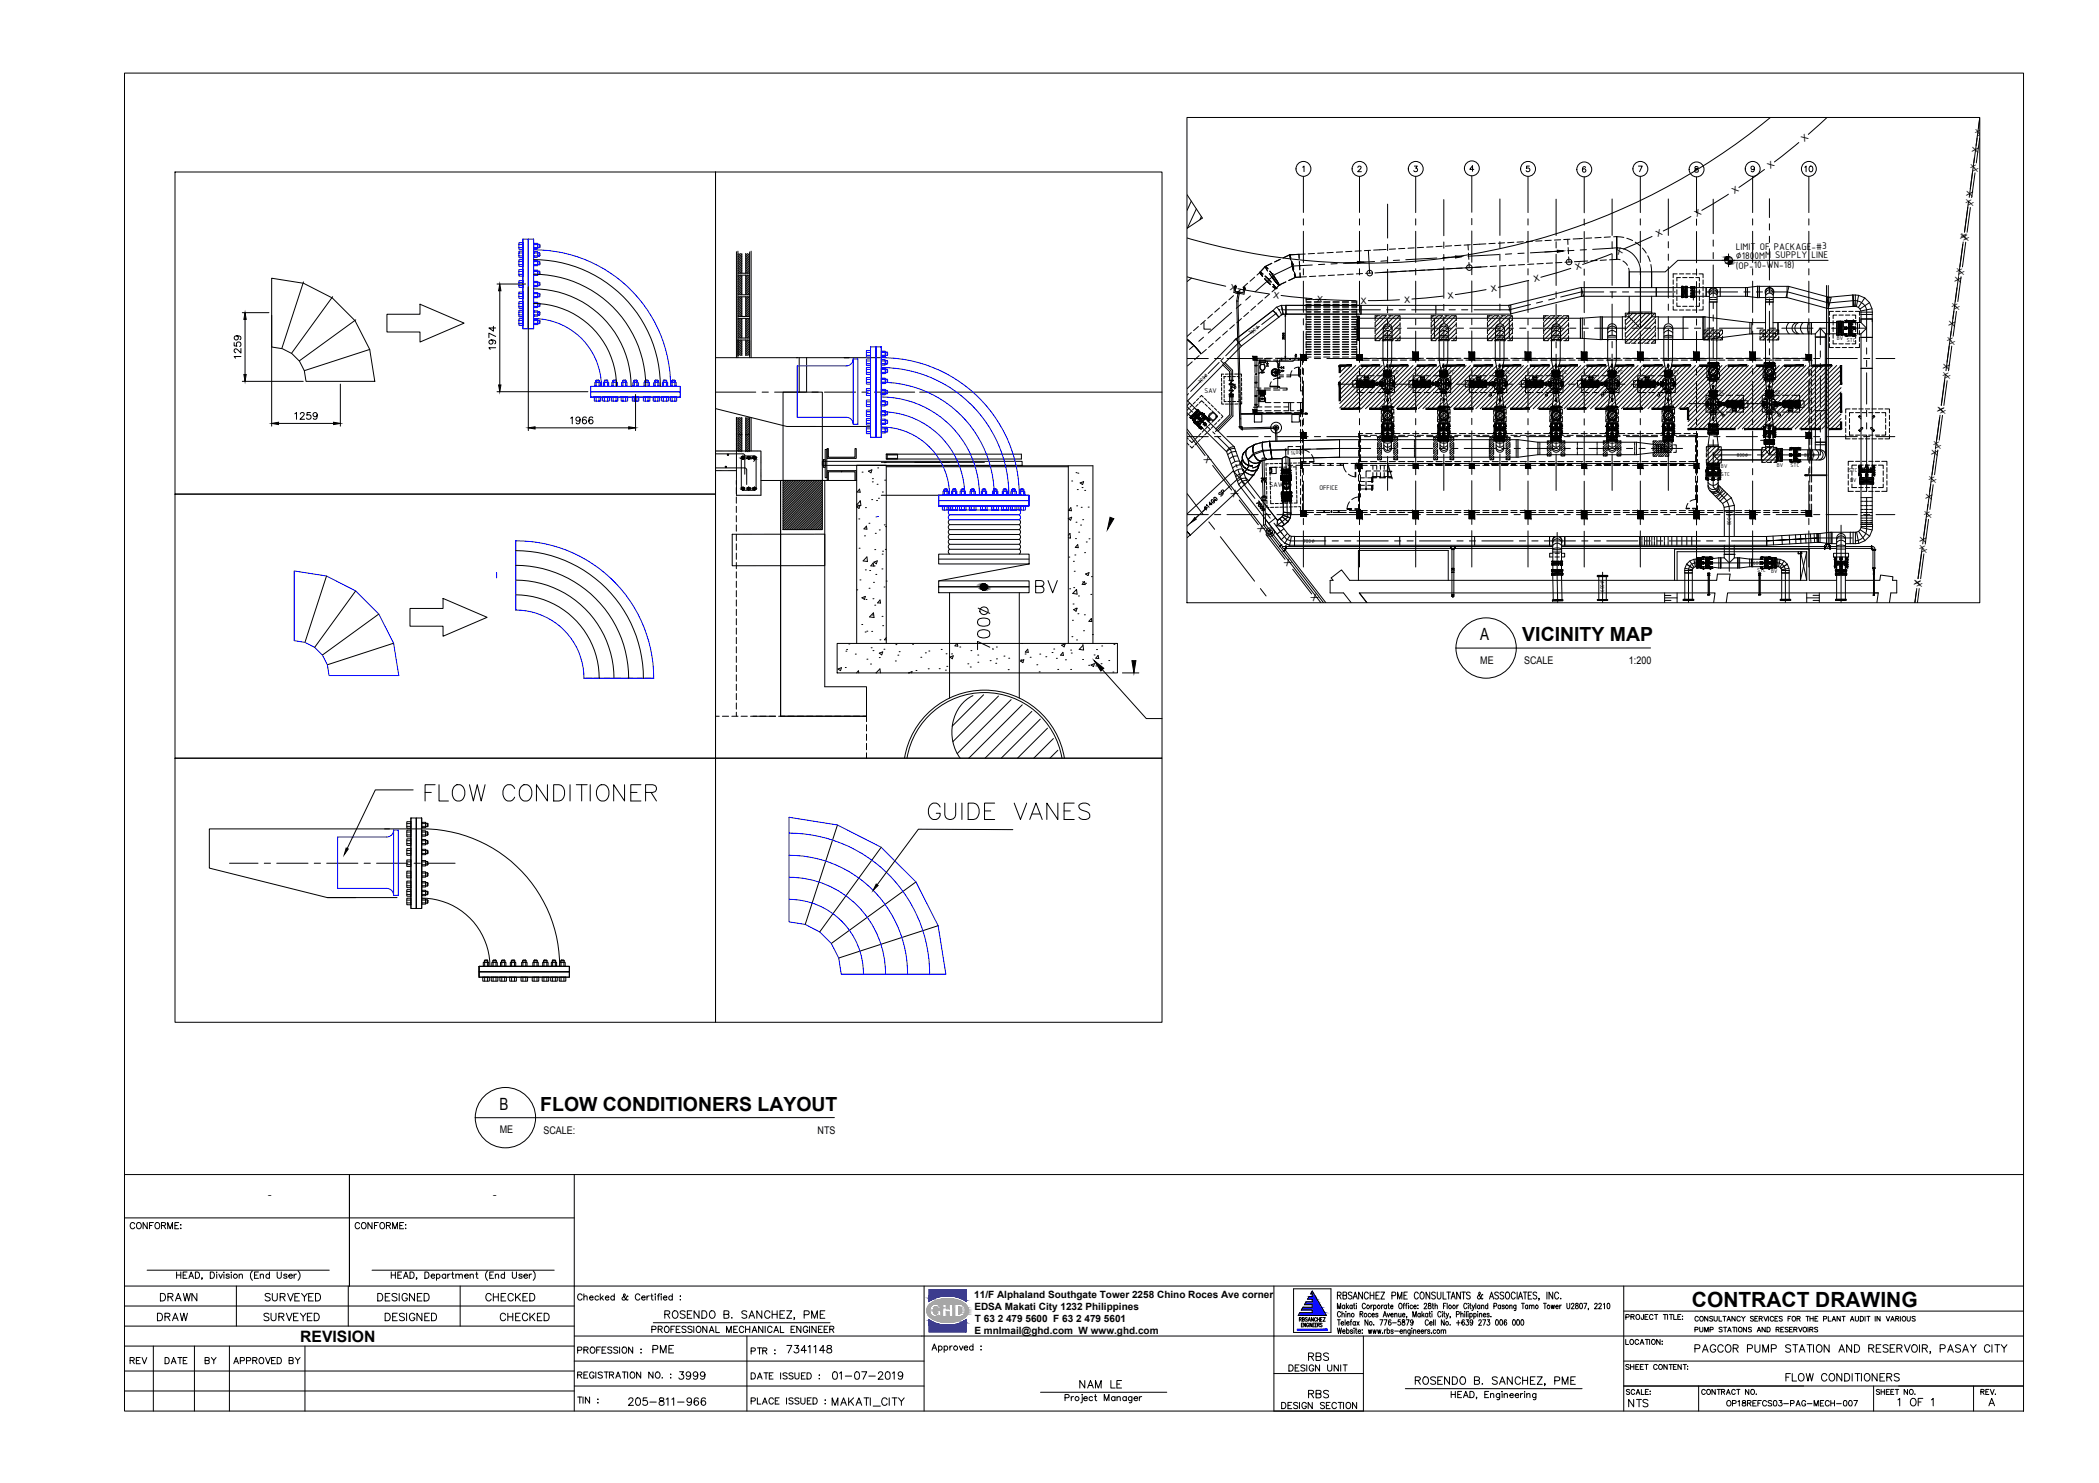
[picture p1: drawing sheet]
<svg xmlns="http://www.w3.org/2000/svg" width="841mm" height="594mm" viewBox="0 0 841 594" stroke-linecap="round" stroke-linejoin="round" font-family="sans-serif">
<defs><g id="words">
<text font-size="11" x="370.8" y="329.5">GUIDE VANES</text>
<text font-size="10.6" x="169" y="322.1">FLOW CONDITIONER</text>
<g font-size="8.8">
<text x="413.8" y="238.8">BV</text>
<text x="397.6" y="261.4" transform="rotate(-90 397.6 261.4)">700%%C</text>
</g>
<text font-size="8.4" x="677.9" y="523.4">CONTRACT DRAWING</text>
<g font-size="7.8">
<text x="610" y="256.8">VICINITY MAP</text>
<text x="216.5" y="445">FLOW CONDITIONERS LAYOUT</text>
</g>
<text font-size="7.5" x="678" y="543.6">PAGCOR PUMP STATION AND RESERVOIR, PASAY CITY</text>
<g font-size="7.1">
<text x="265.3" y="529.9">ROSENDO B. SANCHEZ, PME</text>
<text x="565.9" y="556.3">ROSENDO B. SANCHEZ, PME</text>
</g>
<g font-size="6.8">
<text x="593.1" y="256.4">A</text>
<text x="200.2" y="444.5">B</text>
</g>
<g font-size="6.6">
<text x="63.1" y="522.5">DRAWN</text>
<text x="105.1" y="522.5">SURVEYED</text>
<text x="150.3" y="522.5">DESIGNED</text>
<text x="193.3" y="522.5">CHECKED</text>
<text x="260.3" y="543.3">PME</text>
<text x="314" y="543.3">7341148</text>
<text x="270.9" y="553.9">3999</text>
<text x="332.3" y="553.9">01-07-2019</text>
<text x="431.4" y="557.4">NAM LE</text>
<text x="714.4" y="554.6">FLOW CONDITIONERS</text>
<text x="523.2" y="561.3">RBS</text>
<text x="332.3" y="564.4">MAKATI_CITY</text>
<text x="759.2" y="564.4">1 OF 1</text>
</g>
<text font-size="6.3" x="120.3" y="537.7">REVISION</text>
<g font-size="6.2">
<text x="61.7" y="530.2">DRAW</text>
<text x="104.4" y="530.2">SURVEYED</text>
<text x="153.1" y="530.2">DESIGNED</text>
<text x="199.3" y="530.2">CHECKED</text>
<text x="260" y="535.2">PROFESSIONAL MECHANICAL ENGINEER</text>
<text x="523.2" y="546.1">RBS</text>
<text x="250.5" y="564.1">205-811-966</text>
<text x="651.2" y="564.8">NTS</text>
</g>
<g font-size="5.7">
<text x="721.8" y="70.2">10</text>
<text x="50.8" y="493.5">CONFORME:</text>
<text x="141.1" y="493.5">CONFORME:</text>
<text x="230.4" y="543.3">PROFESSION :</text>
<text x="299.9" y="543.6">PTR :</text>
<text x="50.8" y="547.5">REV</text>
<text x="64.9" y="547.5">DATE</text>
<text x="80.8" y="547.5">BY</text>
<text x="92.4" y="547.5">APPROVED BY</text>
<text x="515.1" y="550.3">DESIGN UNIT</text>
<text x="230.4" y="553.2">REGISTRATION NO. :</text>
<text x="299.9" y="553.5">DATE ISSUED :</text>
<text x="299.9" y="563.7">PLACE ISSUED :</text>
<text x="512.2" y="565.5">DESIGN SECTION</text>
</g>
<g font-size="5.3">
<text x="650.2" y="550">SHEET CONTENT:</text>
<text x="650.5" y="559.9">SCALE:</text>
<text x="680.5" y="559.9">CONTRACT NO.</text>
<text x="750.7" y="559.9">SHEET NO.</text>
<text x="792.3" y="559.9">REV.</text>
<text x="690.7" y="564.4">OP18REFCS03-PAG-MECH-007</text>
</g>
<text font-size="4.9" x="678" y="534.8">PUMP STATIONS AND RESERVOIRS</text>
<g font-size="4.8">
<text x="107.4" y="479.9">-</text>
<text x="197.5" y="479.9">-</text>
</g>
<g font-size="4.2">
<text x="695.5" y="100.1">LIMIT OF PACKAGE-#3</text>
<text x="695.5" y="103.6">∅1800MM SUPPLY LINE</text>
<text x="695.5" y="107.6">(OP-10-WN-18)</text>
<text x="593.1" y="265.9">ME</text>
<text x="610.7" y="266.2">SCALE</text>
<text x="652.7" y="266">1:200</text>
<text x="200.2" y="454">ME</text>
<text x="217.7" y="454.3">SCALE:</text>
<text x="327.6" y="454.1">NTS</text>
</g>
<g font-size="4">
<text x="390.4" y="519.8">11/F Alphaland Southgate Tower 2258 Chino Roces Ave corner</text>
<text x="390.4" y="524.7">EDSA Makati City 1232 Philippines</text>
<text x="390.6" y="529.4">T 63 2 479 5600 F 63 2 479 5601</text>
<text x="390.4" y="534.3">E mnlmail@ghd.com W www.ghd.com</text>
</g>
<g font-size="3.5">
<text x="723.1" y="56.8" transform="rotate(-41 723.1 56.8)">X</text>
<text x="792.6" y="61.4" transform="rotate(-83 792.6 61.4)">X</text>
<text x="709.4" y="67.7" transform="rotate(-38 709.4 67.7)">X</text>
<text x="694.9" y="77.8" transform="rotate(-33 694.9 77.8)">X</text>
<text x="790.3" y="78.8" transform="rotate(-83 790.3 78.8)">X</text>
<text x="679.9" y="86.9" transform="rotate(-29 679.9 86.9)">X</text>
<text x="664.3" y="95" transform="rotate(-27 664.3 95)">X</text>
<text x="788" y="96.1" transform="rotate(-83 788 96.1)">X</text>
<text x="648.2" y="102.1" transform="rotate(-21 648.2 102.1)">X</text>
<text x="614.8" y="113" transform="rotate(-14 614.8 113)">X</text>
<text x="631.7" y="108.1" transform="rotate(-18 631.7 108.1)">X</text>
<text x="785.6" y="113.5" transform="rotate(-82 785.6 113.5)">X</text>
<text x="492.8" y="116.3" transform="rotate(12 492.8 116.3)">X</text>
<text x="510.2" y="119.2" transform="rotate(7 510.2 119.2)">X</text>
<text x="580.3" y="119.6" transform="rotate(-7 580.3 119.6)">X</text>
<text x="597.6" y="116.9" transform="rotate(-10 597.6 116.9)">X</text>
<text x="527.7" y="121" transform="rotate(4 527.7 121)">X</text>
<text x="545.2" y="121.7" transform="rotate(-1 545.2 121.7)">X</text>
<text x="562.8" y="121.2" transform="rotate(-3 562.8 121.2)">X</text>
<text x="783.3" y="130.8" transform="rotate(-82 783.3 130.8)">X</text>
<text x="517.5" y="144.3">x</text>
<text x="781" y="148.2" transform="rotate(-82 781 148.2)">X</text>
<text x="511.9" y="150.3">x</text>
<text x="778.7" y="165.6" transform="rotate(-82 778.7 165.6)">X</text>
<text x="475" y="170.3" transform="rotate(-128 475 170.3)">X</text>
<text x="485.6" y="184.1" transform="rotate(-128 485.6 184.1)">X</text>
<text x="776.3" y="182.9" transform="rotate(-82 776.3 182.9)">X</text>
<text x="496.3" y="197.9" transform="rotate(-128 496.3 197.9)">X</text>
<text x="774" y="200.2" transform="rotate(-83 774 200.2)">X</text>
<text x="507" y="211.8" transform="rotate(-128 507 211.8)">X</text>
<text x="771.7" y="217.6" transform="rotate(-83 771.7 217.6)">X</text>
<text x="517.7" y="225.7" transform="rotate(-128 517.7 225.7)">X</text>
<text x="528.4" y="239.6" transform="rotate(-127 528.4 239.6)">X</text>
<text x="769.3" y="234.9" transform="rotate(-83 769.3 234.9)">X</text>
</g>
<g font-size="3">
<text x="482.6" y="157.3">SAV</text>
<text x="508.7" y="195.3">SAV</text>
<text x="528.7" y="196.5">OFFICE</text>
</g>
<g font-size="2.8">
<text x="793.4" y="53.8" transform="rotate(-82 793.4 53.8)">X</text>
<text x="791.6" y="67.7" transform="rotate(-84 791.6 67.7)">X</text>
<text x="789.7" y="81.6" transform="rotate(-84 789.7 81.6)">X</text>
<text x="786.9" y="94.5" transform="rotate(98 786.9 94.5)">X</text>
<text x="787.8" y="95.5" transform="rotate(-84 787.8 95.5)">X</text>
<text x="785.1" y="108.4" transform="rotate(98 785.1 108.4)">X</text>
<text x="786" y="109.4" transform="rotate(-82 786 109.4)">X</text>
<text x="783.2" y="122.2" transform="rotate(98 783.2 122.2)">X</text>
<text x="784.1" y="123.2" transform="rotate(-82 784.1 123.2)">X</text>
<text x="781.4" y="136.1" transform="rotate(98 781.4 136.1)">X</text>
<text x="782.2" y="137.1" transform="rotate(-82 782.2 137.1)">X</text>
<text x="779.5" y="150" transform="rotate(96 779.5 150)">X</text>
<text x="780.4" y="151" transform="rotate(-82 780.4 151)">X</text>
<text x="777.6" y="163.9" transform="rotate(97 777.6 163.9)">X</text>
<text x="778.5" y="164.9" transform="rotate(-82 778.5 164.9)">X</text>
<text x="775.8" y="177.8" transform="rotate(97 775.8 177.8)">X</text>
<text x="776.7" y="178.8" transform="rotate(-82 776.7 178.8)">X</text>
<text x="773.9" y="191.6" transform="rotate(98 773.9 191.6)">X</text>
<text x="774.8" y="192.6" transform="rotate(-82 774.8 192.6)">X</text>
<text x="772" y="205.5" transform="rotate(98 772 205.5)">X</text>
<text x="772.9" y="206.5" transform="rotate(-82 772.9 206.5)">X</text>
<text x="770.2" y="219.4" transform="rotate(98 770.2 219.4)">X</text>
<text x="771.1" y="220.4" transform="rotate(-82 771.1 220.4)">X</text>
<text x="768.4" y="233.3" transform="rotate(98 768.4 233.3)">X</text>
<text x="769.2" y="234.3" transform="rotate(-82 769.2 234.3)">X</text>
</g>
<g font-size="2.4">
<text x="501.1" y="134.4" transform="rotate(-38 501.1 134.4)">700∅</text>
<text x="736" y="136.2">BV</text>
<text x="740" y="136.8">STC</text>
<text x="558.3" y="149.9">FC</text>
<text x="580.8" y="149.9">FC</text>
<text x="603.3" y="149.9">FC</text>
<text x="625.8" y="149.9">FC</text>
<text x="648.3" y="149.9">FC</text>
<text x="670.8" y="149.9">FC</text>
<text x="481" y="153.8" transform="rotate(-45 481 153.8)">700∅</text>
<text x="688.9" y="157.8">FC</text>
<text x="711.4" y="157.8">FC</text>
<text x="517.2" y="182.1" transform="rotate(-2 517.2 182.1)">1400∅</text>
<text x="695.9" y="183.1">800∅</text>
<text x="722.9" y="183">800∅</text>
<text x="689.5" y="187.6">BV</text>
<text x="689.5" y="190.7">STC</text>
<text x="711.9" y="187.1">BV</text>
<text x="717.4" y="187.2">STC</text>
<text x="740.8" y="189.3">STC</text>
<text x="741.3" y="193.2">BV</text>
<text x="693.6" y="210.4" transform="rotate(-90 693.6 210.4)">800∅</text>
<text x="522.2" y="217.4">700∅</text>
<text x="702.4" y="226.2">600∅</text>
<text x="704" y="229.1">STC</text>
<text x="709.6" y="229.6">BV</text>
<text x="642.8" y="237.1" transform="rotate(-90 642.8 237.1)">600∅</text>
</g>
</g></defs>
<!-- layer: grid nos -->
<g fill="none" stroke="#000" stroke-width=".4">
<path d="M108.9 111.4l12.7 2.1 11.6 5.9 9.1 9.1 5.8 11.5 2.1 12.8h-27.6a13.8 13.8 0 0 0-13.7-13.8zM213.8 115.7a39 39 0 0 1 39.1 39.1M213.8 109.8a45 45 0 0 1 45 45M213.8 104a50.7 50.7 0 0 1 50.8 50.8M213.8 121.6a33.2 33.2 0 0 1 33.2 33.2M482.4 129.2v2.7h2.7M343.3 186.4h11.8M353.1 185.2h41.3M353.1 198.4h27.4M206.6 238.3a33.5 33.5 0 0 1 33.5 33.4M206.6 232.4a39.4 39.4 0 0 1 39.4 39.3M206.6 226.5a45.3 45.3 0 0 1 45.3 45.2"/>
<path d="M206.6 220.6a51.1 51.1 0 0 1 51.2 51.1M169 332a55 55 0 0 1 55.3 55.1h-28a27.4 27.4 0 0 0-27.3-27.3v-14"/>
<circle cx="522.3" cy="67.7" r="2.98"/>
<circle cx="544.7" cy="67.7" r="2.98"/>
<circle cx="567.3" cy="67.7" r="2.98"/>
<circle cx="589.7" cy="67.4" r="2.98"/>
<circle cx="612.3" cy="67.7" r="2.98"/>
<circle cx="634.8" cy="67.9" r="2.98"/>
<circle cx="657.3" cy="67.7" r="2.98"/>
<circle cx="679.8" cy="67.9" r="2.98"/>
<circle cx="702.3" cy="67.7" r="2.98"/>
</g>
<!-- layer: GRID_TXT45 -->
<path d="M521.9 67l.6-.5v2.3M544.1 67.1l.4-.6 .9 .5-.3 .7-1.1 1.1h1.5M566.7 66.5h1.2l-.7 .9a.76 .76 0 0 1 .6 1.2 .76 .76 0 0 1-1.3-.2M590.5 67.8h-1.6l1.1-1.4v2.2M612.8 66.5h-1.1l-.1 1a.8 .8 0 0 1 1.2 0 .8 .8 0 0 1-.2 1.2 .8 .8 0 0 1-1.1-.3M635.3 67.1l-.1-.2a1.09 1.09 0 0 0-1.3 .8 1.09 1.09 0 0 0 .8 1.3 .69 .69 0 0 0 .7-.7 .69 .69 0 0 0-.6-.7 .69 .69 0 0 0-.8 .7M656.5 66.5h1.5l-1.1 2.3M679.2 66.9v.6a.91 .91 0 0 1 1.1 .3 .91 .91 0 0 1 0 1.1h-1.1a.91 .91 0 0 1 0-1.1 .91 .91 0 0 1 1.1-.3v-.6zM703 67.3a.7 .7 0 0 1-1 .6 .7 .7 0 0 1-.3-1 .7 .7 0 0 1 1.1 0l.2 .4a1.12 1.12 0 0 1-.9 1.5l-.5-.3" fill="none" stroke="#000" stroke-width=".4"/>
<!-- layer: DIM -->
<g fill="none" stroke="#000" stroke-width=".4">
<path d="M709.3 47.1a255.6 255.6 0 0 1-233.7 48.2M720.7 57.1l-9.7 7.8M732 47.1l-7.5 6.7M793.2 47.4l-2.3 17.8M793.2 47.6l-.5 3.7M793.2 55.4l-1.3 9.9M475.6 78l6.2 9.4M692.5 77.8l-10.6 6.5M707 67.9l-10.3 7.2M791.1 63.2l-2.1 15.9M791.4 69.2l-1.4 9.9M477.3 80.6l-1.7 3.7"/>
<path d="M479.4 83.7l-3.6 7.7M481.3 86.8l-.5 1.2M555.4 99.9l-5 .3M559.2 99.7l-2.5 .2M562.9 99.5l-2.5 .1M566.6 99.3l-2.5 .1M570.4 99.1l-2.5 .1M574.1 98.9l-2.5 .1M577.9 98.7l-2.5 .1M581.6 98.5l-2.5 .1M585.4 98.2l-2.5 .2M588.2 98.1l.1 2"/>
<path d="M589.1 98l-2.5 .2M595.3 97.7l-4.9 .3M599.1 97.5l-2.5 .1M602.8 97.3l-2.5 .1M606.6 97.1l-2.5 .1M610.3 96.8l-2.5 .2M614.1 96.6l-2.5 .2M617.8 96.5l-2.5 .1M621.6 96.3l-2.5 .1M625.3 96l-2.5 .2M628.2 95.9v2M628.3 99.2l.2 2.5"/>
<path d="M629 95.8l-2.5 .2M634 95.5l-3.7 .2M637.8 95.3l-2.5 .1M638.1 99.9l7.9-.5a9.5 9.5 0 0 1 11.3 9.4v22.7M641.5 95.1l-2.5 .2M645.3 94.9l-2.5 .2M646.5 94.9l1.3-.1v9.1M647.8 99.3h.1M647.8 99.2v.1M650.6 95.1l-2.8-.3v9M651.8 95.4l2.3 1M655.2 97l2 1.5"/>
<path d="M658.1 99.4l1.5 2M661.9 94.7l-11.4 5.1M677.5 86.7l-11.1 5.8M786.4 97.9l-1.6 12.4M786.6 96.9l-1.3 9.9M787.6 97l-1.3 9.9M788.8 80.6l-1.7 12.4 1.4-10M789.5 83.1l-1.3 9.9M199.2 113.8h11.4M200.3 116.5v37.7M211.7 114.9v57.6M295.1 100.8v42.5"/>
<path d="M295.7 100.6v42.7M295.7 118.9h4.7M295.7 118.1h4.7M295.7 110.2h4.7M295.7 109.5h4.7M295.7 108.9l.5 .6M295.7 108.2l1.2 1.3M295.7 107.5l1.5 1.6M295.7 106.8l1.5 1.6M295.7 106.1l1.5 1.6M295.7 105.4l1.5 1.6M295.7 104.7l1.5 1.6"/>
<path d="M295.7 104l1.5 1.6M295.7 103.3l1.5 1.6M295.7 102.6l1.5 1.6M295.7 101.9l1.5 1.6M295.7 117.5l.5 .6M295.7 116.8l1.2 1.3M295.7 116.1l1.5 1.6M295.7 115.5l1.5 1.5M295.7 114.8l1.5 1.5M295.7 114.1l1.5 1.5M295.7 113.4l1.5 1.5M295.7 112.7l1.5 1.5"/>
<path d="M295.7 112l1.5 1.6M295.7 111.3l1.5 1.5M295.7 110.6l1.5 1.6M295.7 119.9l1.5 1.6M295.7 119.2l1.5 1.6M296 101.6l1.2 1.2M296 110.2l1.2 1.2M296 118.9l1.2 1.2M296.7 101.6l.5 .5M296.7 110.2l.5 .6M296.7 118.9l.5 .5M297.2 101.6v7.9"/>
<path d="M297.2 110.2v7.9M297.2 118.9v7.9M298.8 101.6v7.9M298.8 110.3v7.8M298.8 118.9v7.9M298.8 118.9h.1M299.6 101.6l-.8 .7M299.6 110.2l-.8 .8M299.6 118.9l-.8 .8M300.2 101.6l-1.4 1.4M300.2 110.2l-1.4 1.5M300.2 118.9l-1.4 1.4"/>
<path d="M300.4 100.9v42.4M300.4 102.2l-1.6 1.5M300.4 102.9l-1.6 1.5M300.4 103.5l-1.6 1.6M300.4 104.3l-1.6 1.5M300.4 104.9l-1.6 1.6M300.4 105.6l-1.6 1.6M300.4 106.3l-1.6 1.6M300.4 107l-1.6 1.6M300.4 107.7l-1.6 1.6M300.4 108.4l-1 1.1M300.4 109.1l-.4 .4"/>
<path d="M300.4 110.8l-1.6 1.6M300.4 111.5l-1.6 1.6M300.4 112.2l-1.6 1.6M300.4 112.9l-1.6 1.6M300.4 113.6l-1.6 1.6M300.4 114.3l-1.6 1.6M300.4 115l-1.6 1.6M300.4 115.7l-1.6 1.5M300.4 116.4l-1.6 1.6M300.4 117.1l-1 1M300.4 117.8l-.4 .3M300.4 119.5l-1.6 1.6"/>
<path d="M301 100.6v42.7M475.6 110.9l15.5 3.8M477.4 111.4l-1.8 1.4M494.3 118.4l-1.9 1.7M496 115.6l12.4 2.1M497.1 116l-1.9 1.6M499.9 113.5l-1.9 1.6M501 118.6l-1.9 1.6M502.7 111l-1.8 1.7M504.8 109.1l1.2 .7M504.8 109.2h.1M504.8 109.1l1.1 1.6-1.1-1.5"/>
<path d="M504.8 109.1v.1M505.1 109l-1.4 1.2M506.7 111.6l1.3 1.4M506.9 110.6l1 1M507 110.6l2.3 2.4-1.3-1.4M507 106.8l1 .9M507 106.8l.9 1.8M507 106.8l.9 1.7M507 106.8l-2.2 2.3M507.9 111.6h.1M508 111.6h.1M508.1 113l1 1"/>
<path d="M508.1 113l-1.4-1.3 1.4 1.4M508.1 113.1l1 .9M508.1 113.1h.1M508.6 109.6l2.6 3.4zM508.7 117.8l-1.9 1.6M508.8 108.7l.9 1.1M509.6 105.5l-2.6 1.3M509.7 109.8h.1M509.7 109.8l1.4 1.9M509.7 111.2h.1M509.7 111.2l1.5 1.8zM510 114.8l.9 .7 .3 .1v-.2"/>
<path d="M510 114.9l1.2 .7M510.1 113.9l1.1 1.7M510.1 113.9l1.1 1.5M511.1 111.7l1.4 2.5M511.1 115.6l-1.4 1.3M511.2 113l1.3 1.2zM511.2 115.4v.2M511.2 115.6h.1M512.5 114.2h.1M512.5 114.2l-1.3 1.4M513 103.9l-2.3 1M513.3 118.3l12.4 1.3"/>
<path d="M515.2 112.9l-2.7 1.3M516.7 102.1l.5 1.3M516.7 102.1l.5 1.2M516.7 102.1l.5 2M516.7 102.1h.1M516.7 102.1l-2.6 1.2M517.5 105.4l.4 1.9M517.5 104.5l.4 1.4M517.9 105.9h.1M517.9 105.9l.4 2M518 107.3l.3 1.3M518 107.3h.1"/>
<path d="M518.6 109l.5 2M518.6 109.8l.5 1.3M519.1 111h.1M519.1 111.1h.1M519.1 111.1l-2.7 1.3M520.5 101.9v1.6M520.5 101.9l-3.8 .2M520.6 104.8l.2 3.3M520.7 106.4h.1M520.9 109.3l.1 1.7M521 111l-1.9 .1M523 101.8l-2.5 .1"/>
<path d="M523.3 119.5v1.2M523.3 119.9h2.5M523.5 110.9l-2.5 .1M525.8 106.2l-7.9 .4-7 3.3-8 7M526.7 101.5l-2.5 .2M527.1 119.9h2.5M527.2 110.6l-2.5 .2M530.5 101.3l-2.5 .2M530.8 105.9l-2.5 .1M531 110.4l-2.5 .2M534.2 101.1l-2.5 .1M534.7 110.2l-2.5 .1"/>
<path d="M535.8 105.6l-2.5 .1M537.9 100.9l-2.5 .1M538.5 110l-2.5 .1M541.7 100.7l-2.5 .1M542.2 109.8l-2.5 .1M545.4 100.5l-2.5 .1M545.9 109.6l-2.5 .1M548.3 100.3l.5 9.1M549.2 100.3l-2.5 .1M549.7 109.4l-2.5 .1M550.8 104.8l-12.5 .6M553.4 109.2l-2.5 .1"/>
<path d="M555.8 104.5l-2.5 .1M555.9 109l-2.5 .2M559.7 108.8l-2.5 .2M560.8 104.2l-2.5 .1M563.4 108.6l-2.5 .1M567.2 108.4l-2.5 .1M570.9 108.2l-2.5 .2M574.6 108l-2.5 .1M575.7 103.4l-12.4 .6M578.2 118.6l-12.5 1.2M578.4 107.8l-2.5 .1M580.7 103.1l-2.5 .1"/>
<path d="M582.1 107.6l-2.5 .1M585.7 102.8l-2.5 .1M585.9 107.4l-2.5 .1M588.4 101.4l.1 2.5M588.6 105.1l.1 2.1M589.6 107.2l-2.5 .1M593.4 107l-40 2.2M593.4 107l-2.5 .1M595.4 116l-12.3 2M595.9 106.8l-2.5 .2M599.6 106.6l-2.5 .2M600.7 102l-12.5 .6"/>
<path d="M603.3 106.4l-2.4 .1M605.7 101.7l-2.5 .1M607.1 106.2l-2.5 .1M610.7 101.4l-2.5 .1M610.8 106l-2.5 .1M612.5 112.3l-12.2 2.8M614.6 105.8l-2.5 .1M618.3 105.6l-2.5 .1M622.1 105.4l-2.5 .1M622.9 119.6l-2.4 .6M625.7 100.6l-12.5 .7M625.8 105.1l-2.5 .2"/>
<path d="M628.5 102.9l.2 2.1M629.4 107.5l-12 3.6M629.6 104.9l-2.5 .2M630.7 100.3l-2.5 .1M633.6 118.7h40.2M633.6 115.2h40.2M633.6 115.1l-29.1 7.2M634 117h8.6M634 116.8l-8.7 2.2M634.5 118.5l-29.2 7.2M635.6 100l-2.4 .1M636.2 104.5l-5.4 .3"/>
<path d="M639.9 104.3l-2.5 .2M643.7 104.1l-2.5 .2M645.1 117h2.5M645.9 101.6l-11.8 4.3M647.8 103.8l1.4 .2M647.8 103.9l-2.9 .2M650.1 117h2.5M650.3 104.5l1.8 1.8M652.5 107.4l.3 1.4M652.8 108.9v6.3M652.8 118.7v6.9M655.1 117h16.2"/>
<path d="M660.2 102.5l1 2.3M661.5 106l.3 2.8v6.4M661.8 118.7v6.9M670.4 112.1v1.8M670.4 114.8v1.7M670.4 117.4v1.8M671.9 113.4v1.8M671.9 116.1v1.7M671.9 118.7v1.8M672 109.7h-1.6v1.6M672.9 109.7h1.7M673.3 111.2h-1.4v1.4"/>
<path d="M673.7 117h2.5M674.2 111.2h1.8M675.5 109.7h1.8M675.9 115.2h24.3l4-.5h12.4l16.2 4.4 9.6-.9a6.9 6.9 0 0 1 7.8 6.8v85M675.9 118.7h9M676.8 111.2h1.8M678.2 109.7h1.7M678.7 117h2.5M679.5 111.2h1.4v1.4M680.8 109.7h1.6v1.6M680.9 113.4v1.8M680.9 116.1v1.7"/>
<path d="M680.9 118.7v1.8M682.4 112.1v1.8M682.4 114.8v1.7M682.4 117.4v1.8M683.7 117h12.5M684.9 116.9a1.55 1.55 0 0 1 1.6-1.5 1.55 1.55 0 0 1 1.5 1.5M684.9 117v4M684.9 119.4l1.6-.3 1.5 .3M684.9 117.4a1.55 1.55 0 0 1 1.6-1.3 1.55 1.55 0 0 1 1.5 1.3M685 118.3a1.76 1.76 0 0 1 3 0M688 118.7h12.2l4 .5h3.2M688 117v4"/>
<path d="M690 104.3h5.2M692.6 101.7v5.2M698.7 117h2.5M703.7 117h2.5M707.4 116.9a1.55 1.55 0 0 1 1.6-1.5 1.55 1.55 0 0 1 1.5 1.5M707.4 117v4M707.5 119.4l1.5-.3 1.5 .3M707.5 117.4a1.55 1.55 0 0 1 1.5-1.3 1.55 1.55 0 0 1 1.5 1.3M707.5 118.3a1.76 1.76 0 0 1 3 0M708.8 117h7.5l16.4 4.4 10-1M710.5 119.2h5.5l16.6 4.4 10.4-.9M710.5 117v4"/>
<path d="M732.1 119.1l1.6 .2M732.5 104.3h-60.2l-5.1 4.6h-5.4M784.1 115.3l-1.6 12.4M784.7 110.8l-1.3 9.9M785.8 110.9l-1.3 9.9M93.8 137.2v1.3l1.2 .2a.97 .97 0 0 1-.1-1.5 .97 .97 0 0 1 1.5 .2 .97 .97 0 0 1-.4 1.4M94.7 134.5a.85 .85 0 0 1 .7 1.2 .85 .85 0 0 1-1.3 .3 .85 .85 0 0 1 .1-1.4l.5-.1a1.28 1.28 0 0 1 1.8 1l-.3 .6M96.5 139.6v1.8l-1.3-1.3-.9-.4-.5 .5v.5l.7 .6M97.1 125.3h10.7M98.2 128v22M108.9 126.3v44.4M155 125.9h13.3v-4l17.6 7.5-17.6 7.6v-4h-13.3z"/>
<path d="M196.8 136.2a.85 .85 0 0 1 .8 1.1 .85 .85 0 0 1-1.3 .4 .85 .85 0 0 1 0-1.4l.5-.1a1.32 1.32 0 0 1 1.8 1l-.4 .5M197.7 130.7v2l-1.8-1.3h2.7M198.6 139.3h-2.7l.5 .7M198.6 134.8l-2.7-1.3v1.8M295.7 127.5h4.7M295.7 136.2h4.7M295.7 135.4h4.7M295.7 126.8h4.7M295.7 126.2l.5 .6M295.7 125.5l1.2 1.3M295.7 124.8l1.5 1.6M295.7 124.1l1.5 1.6"/>
<path d="M295.7 123.4l1.5 1.6M295.7 122.7l1.5 1.6M295.7 122l1.5 1.6M295.7 121.3l1.5 1.6M295.7 120.6l1.5 1.6M295.7 134.9l.5 .5M295.7 134.1l1.2 1.3M295.7 133.5l1.5 1.5M295.7 132.8l1.5 1.6M295.7 132.1l1.5 1.5M295.7 131.4l1.5 1.6M295.7 130.7l1.5 1.5"/>
<path d="M295.7 130l1.5 1.6M295.7 129.3l1.5 1.6M295.7 128.6l1.5 1.6M295.7 127.9l1.5 1.6M295.7 139.3l1.5 1.6M295.7 138.6l1.5 1.6M295.7 138l1.5 1.5M295.7 137.2l1.5 1.6M295.7 136.6l1.5 1.5M296 127.5l1.2 1.3M296 136.2l1.2 1.2M296.7 127.5l.5 .6"/>
<path d="M296.7 136.2l.5 .5M297.2 127.5v7.9M297.2 136.2v6.2M298.8 127.6v7.8M298.8 136.2v6.2M298.8 136.2v.1M299.6 127.5l-.8 .8M299.6 136.2l-.8 .8M300.2 127.5l-1.4 1.5M300.2 136.2l-1.4 1.5M300.4 120.2l-1.6 1.5M300.4 120.8l-1.6 1.7"/>
<path d="M300.4 121.6l-1.6 1.5M300.4 122.2l-1.6 1.6M300.4 123l-1.6 1.5M300.4 123.6l-1.6 1.6M300.4 124.4l-1.6 1.5M300.4 125l-1.6 1.6M300.4 125.7l-1 1.1M300.4 126.4l-.4 .4M300.4 128.1l-1.6 1.6M300.4 128.8l-1.6 1.6M300.4 129.5l-1.6 1.6M300.4 130.2l-1.6 1.6"/>
<path d="M300.4 130.9l-1.6 1.6M300.4 131.6l-1.6 1.6M300.4 132.3l-1.6 1.6M300.4 133l-1.6 1.6M300.4 133.7l-1.6 1.6M300.4 134.4l-1 1M300.4 135.1l-.4 .3M300.4 136.8l-1.6 1.6M300.4 137.5l-1.6 1.6M300.4 138.2l-1.6 1.6M300.4 138.9l-1.6 1.5M300.4 139.6l-1.6 1.5"/>
<path d="M477.3 133.3l-1.7 1.5M477.8 138l-2.2-2.1 3 2.7 2.6 3.2M478.5 138.3l-1.9 1.7M480.2 130.8l-1.9 1.6M482.2 135.1l-1.9 1.6M483 128.3l-1.9 1.7M483.3 140l-1.9 1.6M485.8 125.8l-1.9 1.7M486.1 137.5l-1.8 1.7M488.6 123.4l-1.9 1.6M489 135l-1.9 1.7M491.4 120.9l-1.8 1.6"/>
<path d="M491.8 132.6l-1.9 1.6M493.5 125.2l-9.4 8.2M494.6 130.1l-1.9 1.6M495.2 135.8l-19.6 19.9M497.3 121.9l-1.9 1.6M497.4 127.6l-1.8 1.7M500.3 125.2l-1.9 1.6M503.1 122.7l-1.9 1.6M505.9 120.2l-1.9 1.7M511.4 123.1l-17 13.3M512.4 124.1h.1M513.4 126.1h.1"/>
<path d="M513.4 124.1h14.7M513.4 126.1l-15.8 12.4-6.8 6.8 3.1 3v4.1M513.4 126v.1M513.9 135.9v-.4l.3 .2 .2-.2 .1 .5M513.9 134.9v.3h.3v-.4h.3v.5M513.9 134.5v-.4l.3 .2 .2-.2 .1 .5M513.9 133.4v.4h.3v-.4h.3v.4M514 125.8l-.6 .3M514.1 125.8l-.1 .1M514.1 125.8h.1M514.8 125.8h.2M515 126.6v16.2"/>
<path d="M515.2 125.8h90.1M515.3 125.8h.1M515.3 125.8l-1.3 .1M523.3 125.7v2.5M523.3 129.5v2.5h2M523.3 133.3v2.4M523.3 139h2M523.3 138h2M523.3 137h2M523.3 136h2M523.3 135h2M523.3 134h2"/>
<path d="M523.3 133h2M523.3 131h2M523.3 130h2M523.3 129h2M523.3 128h2M523.3 127h2M523.3 126h2M523.3 125h2M523.3 139.9h2M523.3 138.9h2M523.3 137.9h2M523.3 135.9h2"/>
<path d="M523.3 134.9h2M523.3 133.9h2M523.3 132.9h2M523.3 131.9h2M523.3 130.9h2M523.3 129.9h2M523.3 128.9h2M523.3 127.9h2M523.3 126.9h2M523.3 125.9h2M523.3 124.9h2M523.3 124h2"/>
<path d="M523.3 123h2M523.3 121h2M523.3 120h1.5M523.3 123.9h2M523.3 122.9h2M523.3 121.9h2M523.3 120.9h2M525.3 122h-2v2.5M525.3 136.9l-2 .1v2.5M526 120h2.5M526.6 139h2.5M526.6 138h2.5"/>
<path d="M526.6 137h2.5M526.6 136h2.5M526.6 135h2.5M526.6 134h2.5M526.6 133h2.5M526.6 132h2.5M526.6 131h2.5M526.6 130h2.5M526.6 129h2.5M526.6 128h2.5M526.6 127h2.5M526.6 126h2.5"/>
<path d="M526.6 125h2.5M526.6 139.9h2.5M526.6 138.9h2.5M526.6 137.9h2.5M526.6 136.9h2.5M526.6 135.9h2.5M526.6 134.9h2.5M526.6 133.9h2.5M526.6 132.9h2.5M526.6 131.9h2.5M526.6 130.9h2.5M526.6 129.9h2.5"/>
<path d="M526.6 128.9h2.5M526.6 127.9h2.5M526.6 126.9h2.5M526.6 125.9h2.5M526.6 124.9h2.5M526.6 124h2.5M526.6 123h2.5M526.6 122h2.5M526.6 121h2.5M526.6 123.9h2.5M526.6 122.9h2.5M526.6 121.9h2.5"/>
<path d="M526.6 120.9h2.5M529.8 120h1.4M530.4 139h2.5M530.4 138h2.5M530.4 137h2.5M530.4 136h2.5M530.4 135h2.5M530.4 134h2.5M530.4 133h2.5M530.4 132h2.5M530.4 131h2.5M530.4 130h2.5"/>
<path d="M530.4 129h2.5M530.4 128h2.5M530.4 127h2.5M530.4 126h2.5M530.4 125h2.5M530.4 139.9h2.5M530.4 138.9h2.5M530.4 137.9h2.5M530.4 136.9h2.5M530.4 135.9h2.5M530.4 134.9h2.5M530.4 133.9h2.5"/>
<path d="M530.4 132.9h2.5M530.4 131.9h2.5M530.4 130.9h2.5M530.4 129.9h2.5M530.4 128.9h2.5M530.4 127.9h2.5M530.4 126.9h2.5M530.4 125.9h2.5M530.4 124.9h2.5M530.4 124h2.5M530.4 123h2.5M530.4 122h2.5"/>
<path d="M530.4 121h2.5M530.4 123.9h2.5M530.4 122.9h2.5M530.4 121.9h2.5M530.4 120.9h2.5M530.6 124.1h2.5M530.7 120l12.5 .4M534.1 139h2.5M534.1 138h2.5M534.1 137h2.5M534.1 136h2.5M534.1 135h2.5"/>
<path d="M534.1 134h2.5M534.1 133h2.5M534.1 132h2.5M534.1 131h2.5M534.1 130h2.5M534.1 129h2.5M534.1 128h2.5M534.1 127h2.5M534.1 126h2.5M534.1 125h2.5M534.1 139.9h2.5M534.1 138.9h2.5"/>
<path d="M534.1 137.9h2.5M534.1 136.9h2.5M534.1 135.9h2.5M534.1 134.9h2.5M534.1 133.9h2.5M534.1 132.9h2.5M534.1 131.9h2.5M534.1 130.9h2.5M534.1 129.9h2.5M534.1 128.9h2.5M534.1 127.9h2.5M534.1 126.9h2.5"/>
<path d="M534.1 125.9h2.5M534.1 124.9h2.5M534.1 124h2.5M534.1 123h2.5M534.1 122h2.5M534.1 121h2.5M534.1 123.9h2.5M534.1 122.9h2.5M534.1 121.9h2.5M534.1 120.9h2.5M535.6 124.1h2.5M537.9 139h2.5"/>
<path d="M537.9 138h2.5M537.9 137h2.5M537.9 136h2.5M537.9 135h2.5M537.9 134h2.5M537.9 133h2.5M537.9 132h2.5M537.9 131h2.5M537.9 130h2.5M537.9 129h2.5M537.9 128h2.5M537.9 127h2.5"/>
<path d="M537.9 126h2.5M537.9 125h2.5M537.9 139.9h2.5M537.9 138.9h2.5M537.9 137.9h2.5M537.9 136.9h2.5M537.9 135.9h2.5M537.9 134.9h2.5M537.9 133.9h2.5M537.9 132.9h2.5M537.9 131.9h2.5M537.9 130.9h2.5"/>
<path d="M537.9 129.9h2.5M537.9 128.9h2.5M537.9 127.9h2.5M537.9 126.9h2.5M537.9 125.9h2.5M537.9 124.9h2.5M537.9 124h2.5M537.9 123h2.5M537.9 122h2.5M537.9 121h2.5M537.9 123.9h2.5M537.9 122.9h2.5"/>
<path d="M537.9 121.9h2.5M537.9 120.9h2.5M540.6 124.1h12.5M541.6 139h2M541.6 138h2M541.6 137h2M541.6 136h2M541.6 135h2M541.6 134h2M541.6 133h2M541.6 132h2M541.6 131h2"/>
<path d="M541.6 130h2M541.6 129h2M541.6 128h2M541.6 127h2M541.6 126h2M541.6 125h2M541.6 139.9h2M541.6 138.9h2M541.6 137.9h2M541.6 136.9h2M541.6 135.9h2M541.6 134.9h2"/>
<path d="M541.6 133.9h2M541.6 132.9h2M541.6 131.9h2M541.6 130.9h2M541.6 129.9h2M541.6 128.9h2M541.6 127.9h2M541.6 126.9h2M541.6 125.9h2M541.6 124.9h2M541.6 124h2M541.6 123h2"/>
<path d="M541.6 122h2M541.6 121h2M541.6 123.9h2M541.6 122.9h2M541.6 121.9h2M541.6 120.9h2M542.6 131.5h8.8M543.6 120.4v2.7M543.6 124.4v2.5M543.6 128.1v2.5M543.6 131.9v2.5M543.6 135.6v2.5"/>
<path d="M543.6 139.3v2.7h-2M543.9 126.6h.4v9.7h-.4zM544.3 126.6h.4v9.7h-.4zM544.7 135.5h9.5M544.7 127.5h88.5M551 129.3v1.7M551 131.9v1.8M551.9 126.5l-.9 .9M552.9 126.5h-1.9v1.9M553.8 136.5h1.8M553.9 131.5h2.5M554.2 135h3.6"/>
<path d="M554.2 131.5v4.5M554.2 134.7l1.8-.4 1.8 .4M554.2 133.4a2.1 2.1 0 0 1 3.6 0M554.2 132.1a1.8 1.8 0 0 1 1.8-1.5 1.8 1.8 0 0 1 1.8 1.5M554.2 131.5a1.76 1.76 0 0 1 1.8-1.8 1.76 1.76 0 0 1 1.8 1.8M555.4 126.5l-4.4 4.4M555.6 126.5h-1.8l-2.8 2.7M555.6 124.1h2.5M556.4 126.5h1.8M556.4 136.5h1.8M557.2 126.5l-6.2 6.2M557.8 131.5v4.5"/>
<path d="M557.8 135.5h18.9M558.9 131.5h2.5M559 126.5l-8 8v2h1.9M559 126.5h2v1.9M560.6 124.1h2.5M560.7 120.1l-12.5 .3M560.8 126.5l-9.8 9.8M561 134.5v2h-2M561 129.3v1.7M561 131.9v1.8M561 128l-8.5 8.5M561 129.8l-6.7 6.7"/>
<path d="M561 131.6l-4.9 4.9M561 133.3l-3.2 3.2M561 135.1l-1.4 1.4M563.9 131.5h12.5M565.6 124.1h12.5M573.5 129.3v1.7M573.5 131.9v1.8M574.4 126.5l-.9 .9M575.4 126.5h-1.9v1.9M576.2 126.5l-2.7 2.7M576.3 126.5h1.7M576.3 136.5h1.7"/>
<path d="M576.6 136h3.5v8.3l-.7 4.4h-2v-.5h2M576.6 136v8.3h3.5M576.7 135h3.6M576.7 131.5v4.5M576.7 134.7l1.8-.4 1.8 .4M576.7 133.4a2.1 2.1 0 0 1 3.6 0M576.8 132.1a1.8 1.8 0 0 1 1.7-1.5 1.8 1.8 0 0 1 1.8 1.5M576.8 131.5a1.76 1.76 0 0 1 1.7-1.8 1.76 1.76 0 0 1 1.8 1.8M577.9 126.5l-4.4 4.4M578.9 131.5h2.5M578.9 126.5h1.8M578.9 136.5h1.8"/>
<path d="M579.7 126.5l-6.2 6.2M580.3 131.5v4.5M580.3 135.5h18.9M580.6 124.1h2.5M581.5 126.5l-8 8v2h1.9M581.5 126.5h2v1.9M583.2 126.5l-9.7 9.8M583.5 134.5v2h-2M583.5 129.3v1.7M583.5 131.9v1.8M583.5 128l-8.5 8.5M583.5 129.8l-6.7 6.7"/>
<path d="M583.5 131.6l-5 4.9M583.5 133.3l-3.2 3.2M583.5 135.1l-1.4 1.4M583.9 131.5h2.5M585.6 124.1h2.5M588.9 131.5h12.5M590.6 124.1h14.7M596 129.3v1.7M596 131.9v1.8M596.9 126.5l-.9 .9M597.9 126.5h-1.9v1.9M598.7 126.5l-2.7 2.7"/>
<path d="M598.8 126.5h1.8M598.8 136.5h1.8M599.2 135h3.6M599.2 131.5v5.1M599.2 134.7l1.8-.4 1.8 .4M599.2 133.4a2.1 2.1 0 0 1 3.6 0M599.2 132.1a1.8 1.8 0 0 1 1.8-1.5 1.8 1.8 0 0 1 1.8 1.5M599.2 131.5a1.76 1.76 0 0 1 1.8-1.8 1.76 1.76 0 0 1 1.8 1.8M600.4 126.5l-4.4 4.4M601.4 126.5h1.8M601.4 136.5h1.8M602.2 126.5l-6.2 6.2"/>
<path d="M602.8 131.5v5.1M602.8 135.5h18.9M603.9 131.5h2.5M605.3 122.3h-91.9l-2 .8M605.8 126.5l-9.8 9.8M606 128.4v-1.9h-1.9l-8.1 8v2h1.9M606 134.5v2h-1.9M606 129.3v1.7M606 131.9v1.8M606 128l-8.5 8.5M606 129.8l-6.7 6.7M606 131.6l-4.9 4.9"/>
<path d="M606 133.3l-3.2 3.2M606 135.1l-1.4 1.4M608.9 131.5h2.5M613.2 122l-8.7 2.1M613.9 131.5h12.5M618 120.8l-2.4 .6M618.5 129.3v1.7M618.5 131.9v1.8M619.4 126.5l-.9 .9M620.4 126.5h-1.9v1.9M621.2 126.5l-2.7 2.7M621.3 126.5h1.7"/>
<path d="M621.3 136.5h1.7M621.7 135h3.6M621.7 131.5v5.1M621.7 134.7l1.8-.4 1.8 .4M621.7 133.4a2.1 2.1 0 0 1 3.6 0M621.8 132.1a1.8 1.8 0 0 1 1.7-1.5 1.8 1.8 0 0 1 1.8 1.5M621.8 131.5a1.76 1.76 0 0 1 1.7-1.8 1.76 1.76 0 0 1 1.8 1.8M622.9 126.5l-4.4 4.4M623.9 126.5h1.8M623.9 136.5h1.8M624.7 126.5l-6.2 6.2M625.3 135.5l18.9 .5"/>
<path d="M625.3 131.5l-.1 5.1M626.5 126.5l-8 8v2h1.9M626.5 126.5h2v1.9M628.2 126.5l-9.7 9.8M628.5 134.5v2h-2M628.5 129.3v1.7M628.5 131.9v1.8M628.5 128l-8.5 8.5M628.5 129.8l-6.7 6.7M628.5 131.6l-5 4.9M628.5 133.3l-3.2 3.2M628.5 135.1l-1.4 1.4"/>
<path d="M628.9 131.5h2.5M633.9 131.5h2.5M638.9 131.5h12.5M642 127h8M642 126.9l-8.8 .6M644.2 135h3.5M644.2 131.5v5.1M644.2 134.7l1.8-.4 1.7 .4M644.2 133.4a2.1 2.1 0 0 1 3.5 0M644.2 132.1a1.8 1.8 0 0 1 1.8-1.5 1.8 1.8 0 0 1 1.7 1.5M644.2 131.5a1.76 1.76 0 0 1 1.8-1.8 1.76 1.76 0 0 1 1.7 1.8M647.7 136h19"/>
<path d="M647.7 131.5v5.1M651.2 135.8v1.7h1.7M651.2 128v1.7M651.2 130.6v1.8M651.2 133.2v1.8M652.5 125.5l-1.3 1.2M652.7 125v1.9h-2.7M652.9 125.5h-1.7v1.6M653.7 125.5h1.8M653.7 137.5h1.8M653.9 131.5h2.5M654.2 125.5l-3 3"/>
<path d="M656 125.5l-4.8 4.7M656.4 125.5h1.7M656.4 137.5h1.7l5.2-5.1v-1.8l-6.9 6.9M657.7 125.5l-6.5 6.5M658.9 131.5h2.5M659 125.5h1.8M659 137.5h1.8M659.5 125.5l-8.3 8.3M661.3 125.5l-10.1 10M661.6 125.5h1.7v1.6l-10.5 10.4M661.8 125v1.9h2.6M663.1 125.5l-11.9 11.8"/>
<path d="M663.3 135.8v1.7h-1.7M663.3 128v1.7M663.3 133.2v1.8M663.3 128.8l-8.7 8.7M663.3 134.1l-3.4 3.4M663.3 135.9l-1.6 1.6M663.9 131.5h12.5M664.4 127h18.7M666.7 135h3.5M666.7 131.5v4.5M666.7 134.7l1.8-.4 1.8 .4M666.7 133.4a2.1 2.1 0 0 1 3.6 0"/>
<path d="M666.7 132.1a1.8 1.8 0 0 1 1.8-1.5 1.8 1.8 0 0 1 1.7 1.5M666.7 131.5a1.76 1.76 0 0 1 1.8-1.8 1.76 1.76 0 0 1 1.7 1.8M670.2 131.5v4.5M670.4 122.6v1.6h1.6M670.4 120v1.8M671.9 121.3v1.4h1.4M672.9 124.2h1.7M674.2 122.7h1.8M675.5 124.2h1.8M676.8 122.7h1.8M678.2 124.2h1.7M678.9 131.5h2.5"/>
<path d="M680.9 121.3v1.4h-1.4M682.4 122.6v1.6h-1.6M682.4 126.9l2.5 .3M682.4 120v1.8M682.7 134.6v1.6h2M683.9 131.5h2.5M684.4 132.2l-1.7 1.8M684.7 132.2h-2v1.6M684.9 121h3v24.2h-3zM684.9 135.8l-14.7 .2M684.9 120h3.1M685.6 136.2h1.7"/>
<path d="M685.6 132.2h1.7M686 133.5h-2.1v1.4h2.1M686.2 132.2l-3.5 3.5M686.9 133.5h2v1.4h-2M687.9 127.5l13.2 1.7h6.3M688 132.2l-4 4M688.2 132.2h2v1.6M688.9 131.5h12.5M689.8 132.2l-4.1 4M690.2 134.6v1.6h-2M690.2 133.5l-2.7 2.7M690.2 135.3l-.9 .9"/>
<path d="M701.9 129.2v4.6M703.9 131.5h2.5M705.2 134.6v1.6h2M706.9 132.2l-1.7 1.8M707.2 132.2h-2v1.6M707.4 121h3v24.4h-3zM707.4 120h3.1M707.4 133.7l-6.3 .1-13.2 1.7M708.1 136.2h1.7M708.1 132.2h1.7M708.5 133.5h-2.1v1.4h2.1M708.7 132.2l-3.5 3.5"/>
<path d="M708.9 131.5h2.5M709.4 133.5h2.1v1.4h-2.1M710.5 133.7l9.6 .1M710.5 132.2l-4 4M710.7 132.2h2v1.6M712.3 132.2l-4 4M712.7 134.6v1.6h-2M712.7 133.5l-2.7 2.7M712.7 135.3l-.9 .9M713.9 131.5h12.5M718.7 129.9l1.6-.7h4.5v4.6h-4.5a2.3 2.3 0 0 1-2.1-1.5 2.3 2.3 0 0 1 .5-2.4zM720.2 129.2h-9.7"/>
<path d="M720.9 129.2a2.39 2.39 0 0 0-1.7 2.3 2.39 2.39 0 0 0 1.7 2.2M722.5 129.2a2.86 2.86 0 0 0 0 4.5M724.6 129.2l-.3 1.9 .3 2.6M724.8 133.8h2.5v1.2M724.8 129.2h11.2M727.4 135v42.2M728.9 131.5h2.5M731.4 135v42.2M733 137.7v1.5h1.6M733 127.2v1.7M733 129.8v1.8M733 132.4v1.8"/>
<path d="M733 135v1.8M733.9 131.5h2.5M734.5 136.3v1.4h1.4M734.5 128.5v1.7M734.5 131.1v1.8M734.5 133.7v1.8M734.6 124.7h-1.6v1.6M735.5 139.2h1.7M735.5 124.7h1.7M735.9 126.2h-1.4v1.4M736 133.7l-4.6 .1M736.8 137.7h1.8"/>
<path d="M736.8 126.2h1.8M738.1 139.2h1.8M738.1 124.7h1.8M738.9 131.5h8.8M739.5 137.7h1.7M739.5 126.2h1.7M740.8 139.2h1.7M740.8 124.7h1.7M742.1 126.2h1.4v1.4M742.4 122.8a2.5 2.5 0 0 1 3.2 2.2v4.2M743.4 124.7h1.6v1.6M743.5 136.3v1.4h-1.4"/>
<path d="M743.5 128.5v1.7M743.5 131.1v1.8M743.5 133.7v1.8M745 137.7v1.5h-1.6M745 127.2v1.7M745 129.8v1.8M745 132.4v1.8M745 135v1.8M745.6 129.2l2.3 2.3-2.3 2.3M745.6 129.2h-1.3v4.6h1.3M745.6 133.8l.1 76.2M745.6 127.8h4.6"/>
<path d="M745.6 135.2h4.6M747.9 124.1v12.7M747.9 139.3v2.5M781 138.6l-1.3 9.9M781.8 132.7l-1.7 12.4M782 138.6l-1.3 9.9M782.9 124.7l-1.3 9.9M783.9 124.7l-1.3 10M96.5 142.8h-2.7l.5 .7M97.1 152.8h24.4M136.4 153.9v16.8M199.2 156.9h36.4"/>
<path d="M254.6 158v14.5M295.7 142.1l.3 .3M295.7 141.4l1 1M295.7 140.7l1.5 1.6M295.7 140l1.5 1.6M300.4 140.3l-1.6 1.5M300.4 141l-1.5 1.4M300.4 141.7l-.8 .7M300.4 142.4h-.1M313.7 157.1h15.8v35.4h-15.8zM320.2 143.3v13.8M323.2 143.3v13.8"/>
<path d="M338.3 143.3h1.9M368.5 157.1h97.1M477.7 144.9l-1.9 1.7M480.5 142.4l-1.9 1.7M490.9 145.3l-.7 .2-.2 .7M492.6 152.4v-3.6l-2.6-2.6-14.2 14.4M492.7 158.7v7.4l-5.5 5.7M493.9 152.5l-1.2 1.3M494 158.7v8l-5.9 6 6.4 6.3 5 13.4M494 156.6l-1.3 1.2M502.1 142.8h1.5v1.5h-1.5zM502.8 158.6h.8v3.6h-.8z"/>
<path d="M502.8 158.6h.8v.2h-.8zM502.8 150.5v2.9h.8v-2.9M502.8 149.8h.8v.2h-.8zM502.8 153.1h.8v.3h-.8zM502.8 146.4h.8v.2h-.8zM502.8 144.3v2.1h.8M502.8 158.6h.8M503.6 146.4h-.8v2.9M503.6 144.3h1.7M503.6 143.5h2.4M503.6 144.3v5M504.2 158l.1-1.7 2.5 .1v1.6"/>
<path d="M504.2 159.2l.1 1.7h2.4l.1-1.7M504.5 144.3h2.7v1h-2.7zM504.6 144.5l2.4-.1v.7h-2.3zM504.7 156.3v1.7M504.7 159.2v1.7M504.8 145.3l-.2 .2 .4-.2M504.9 158.8l1.7-.1v2l-1.7-.1zM504.9 156.5v2M505 156.5v2M505.1 156.5v2M505.3 155.5h-1.7v-2.1h-.8v5.2h.8M505.3 156.2h-1.7v2.4"/>
<path d="M505.3 156.5v2M505.3 145.3a2.23 2.23 0 0 0-.1 2.9 1.27 1.27 0 0 0 1.7-.5 1.27 1.27 0 0 0-.3-1.7l-.2-.7M505.3 146h1.1a1.15 1.15 0 0 1 .4 1.5 1.15 1.15 0 0 1-1.4 .6 1.46 1.46 0 0 1-.1-2.1zM505.3 148.8l.6 .7M505.3 159.4l.6 .7M505.4 156.5v2M505.5 156.5v2M505.6 156.5v2M505.8 159.7h.1M505.8 156.5v2M505.9 156.5v2M505.9 148.8l-.6 .7"/>
<path d="M505.9 159.4l-.6 .7M506 156.5v2M506.2 156.5v2M506.3 156.5v2M506.3 149.2h-1.4l-.5 .5M506.3 159.8h-1.4l-.5 .5M506.4 156.5v2M506.5 144.3h2.5M506.5 156.5v2M506.5 156.2h2.5M506.5 155.5h2.5M506.7 156.5v2"/>
<path d="M507.1 156.2v1.9M507.1 159.4v1.9h2.1M507.3 143.5h2.4M507.4 145.7l.8 1M507.4 145.7h.8M507.4 146.7h.8M507.8 144.7v1M508.2 145.7l-.8 1M508.9 154.7h3.4v.3h-3.4zM509.4 152.9l-.5 1.8M509.4 149.5l.1 .1M509.4 149.5h.1"/>
<path d="M509.4 149v.5M509.4 149h.1M509.5 148.8v-.3a1.51 1.51 0 0 1 1.7-.8l.8 .2v2.6l-.8 .2a1.36 1.36 0 0 1-1.7-1.1M509.5 149.6h.1M509.5 148.8h.1M509.5 148.8l-.1 .2M509.5 149.2h1.1M509.8 150l.1 .1M509.9 148.3a.98 .98 0 0 1 1.3 .3 .98 .98 0 0 1-.2 1.3 .98 .98 0 0 1-1.3-.1l-.2-.8zM509.9 150.1h.1M509.9 150.1l.5 .3M509.9 148.3h.1"/>
<path d="M509.9 148.3l-.1 .1M510.2 152l1.8-.5v3.2M510.3 155.5h1.7v-.5h.7v.5h3v.7h-1.7M510.3 144.3h1.7v3M510.3 156.2h2.5M510.4 150.4h.1M510.4 150.4l.5 .1M510.4 148h.1M510.4 148l-.5 .3M510.7 149.1v.3M510.9 147.9l-.5 .1M511 143.5h2.4v.8h-.7v2.3"/>
<path d="M511.3 144.7h-6.2l-.7 .7v17.1l-.6 .6h-1.6M511.3 144.7l1 1v3l-.5 .5h-1.4M512 155h.7M513.4 143.5h.2v.8h-.2zM514.8 143.5h.2M515.5 150.2h4.8M516.3 143.5h-2.9v.8h2.9M517.7 148.5l-.5 1.1-.1 1.3h-1.6M519.2 142.7v.9l-1.1 1.1h-6.8M520.3 147.1l-1.7 .5M520.3 147.1h.3v3.5h-.3zM521.1 148.2v2h-.5v.7h.5v1.5"/>
<path d="M521.1 142h2.2h-2.2v2.3h2.2v-2.3v2.3h-2.2zM521.1 144.3v2.7M521.1 147.9v2.3M521.1 150.9v2.2M521.1 153.7v2.9h.8M521.9 144.3v1.7M521.9 147.3v2.5M521.9 151.1v2.5M521.9 154.8v3.5M521.9 159.5v4.7M523.3 140.7v1.3M523.3 143h2"/>
<path d="M523.3 142h2M523.3 141h2M523.3 140h2M523.3 141.9h2M523.3 140.9h2M526.6 143h2.5M526.6 142h2.5M526.6 141h2.5M526.6 140h2.5M526.6 141.9h2.5M526.6 140.9h2.5M530.4 143h2.5"/>
<path d="M530.4 142h2.5M530.4 141h2.5M530.4 140h2.5M530.4 141.9h2.5M530.4 140.9h2.5M534.1 143h2.5M534.1 142h2.5M534.1 141h2.5M534.1 140h2.5M534.1 141.9h2.5M534.1 140.9h2.5M537.9 143h2.5"/>
<path d="M537.9 142h2.5M537.9 141h2.5M537.9 140h2.5M537.9 141.9h2.5M537.9 140.9h2.5M541.6 143h2M541.6 141h2M541.6 140h2M541.6 141.9h2M541.6 140.9h2M543.6 142h2.3v2.3h-2.3zM543.6 144.3h1.2"/>
<path d="M543.7 152.4l-1.7 .1v2.5l1.7 .1M543.7 152.8l6.4 .1zM543.7 153.8l6.6 .1v-.2zM543.7 153.3h6.5M543.7 153.1h6.5M543.7 154.3h6.5M543.7 154.6h6.5M543.7 152.9h6.5M543.7 153h6.5M543.7 153.4h6.5M543.7 153.6h6.5M543.7 154.5h6.5"/>
<path d="M543.7 154.1h6.5M543.7 154h6.5M543.7 153.9h6.5M543.7 154.5v2.8h3.1M543.9 152.3h-.2v2.9h.2M543.9 152.4h1.5v.3h-1.5zM543.9 151.8h1.5v.6h-1.5zM543.9 154.8l1.5 .1zM543.9 154.9h1.5v.4h-1.5zM544 155h.1M544.1 155.2h.1M544 155.2h.1"/>
<path d="M544.1 155h.1M545.2 155h.1M545.2 155.2h.1M545.4 152.3h1.3M545.4 155.2h1.6M545.9 143.5h1.9M546.1 144.3h2.5M546.6 151.2l1.7 .1zM546.6 151.2h1.7M546.6 151.2h.1M546.7 151.3h1.5v.6h-1.5zM546.7 150.7h1.5v.5h-1.5z"/>
<path d="M546.7 152l1.4 .1zM546.7 152.5h1.4v.2h-1.4zM546.7 152.1h1.4v.4h-1.4zM546.7 151.9l1.4 .1zM546.8 150.5h-3.1v2.8M547 154.8l1.6 .1zM547 154.9h1.6v.4h-1.6zM547.3 155h.1M547.1 155h.2M547.3 155.2h.1M547.1 155.2h.2M547.1 151.2h.1"/>
<path d="M547.7 151.2h.1M548.1 157.3h2.5M548.1 150.5h2.5M548.3 151.2h.1M548.3 155h.1M548.3 155.2h.1M548.4 155h.1M548.6 155.2h1.5M548.7 152.3h-.6l2.2 .2M549.1 143.5h2.5M549.8 144.3h2.5M549.9 152.5h.3"/>
<path d="M549.9 155l.1 .1M549.9 154.9h.3M550 152.4h.2zM550 152.5h.2M550 152.5h.1M550 155h.2M550 155h.1M550 152.4l-.1 .1M550 155.1h.1M550.1 152.6h.1M550.1 152.8v1.9h-6.4M550.1 154.6v.1"/>
<path d="M550.2 152.4h-.2M550.2 152.5h.1M550.2 153.7l.1 .2zM550.2 155h.1M550.2 155l-.2 .1M550.2 152.9v1.7M550.3 152.6h.1M550.3 155h.1M550.3 152.5v.1M550.3 155l-.1 .2M550.4 153.7h.1M550.4 152.7v.3z"/>
<path d="M550.4 153.8h.1M550.4 153.9l-.1 1.1M550.4 154.5v.3zM550.4 152.6h.1M550.4 153.7l.1 .1M550.4 152.8h.1M550.4 154.8h.1M550.5 152.9h.1M550.5 152.6l.1 2.2M550.6 153.8l-.3-1.2v2.4M550.6 153.8l-.2 .1M550.6 153.1l.2 .7h-.2z"/>
<path d="M550.6 154.6l-.1 .1M550.6 154.8l-.2 .1M550.8 153.3h.1M550.8 154.2h.1M550.8 153.5l.1 .3zM550.8 153.8l.1 .2zM550.9 153.5l.2 .3zM550.9 153.8l.2 .2zM551.1 153.4h.3v.4h-.3zM551.1 153.8h.3v.4h-.3zM551.4 153.1h.3v1.3h-.3v-.6h.3h-.3zM551.7 153.1h.3v.7h-.3z"/>
<path d="M551.7 153.8h.3v.6h-.3zM551.9 157.3h2.5M551.9 150.5h2.5M552 153.4h.3v.8h-.3zM552.3 153.6l.6 .2zM552.3 153.8l.6 .2zM552.8 154.2h.1M552.8 153.7h.1M552.8 153.4h.1M552.8 153.3h.1M552.8 152.8v2zM552.8 143.5h2.5"/>
<path d="M553.3 152.9h.1M553.3 154.7h.1M553.3 153.2v1.2M553.4 152.9v1.8l.4-.1-.2-.3M553.4 152.9l.4 .1-.1 .2M553.4 152.9h.1M553.4 152.9l-.5 .3v1.1l.8 .5M553.4 153.1h.4M553.4 154.4h.4M553.5 153.7h.1M553.5 153.8h.1M553.5 153.9h.1"/>
<path d="M553.5 154h.1M553.5 154.1h.1M553.5 153.6h.1M553.5 153.5h.1M553.5 153.4h.1M553.5 153.1h.1M553.5 154.1h.3M553.5 153.8h.3M553.5 153h.1M553.5 154.5h.1M553.6 153.7h.1M553.6 153.8h.1"/>
<path d="M553.6 153.9h.1M553.6 154h.1M553.6 154.1h.1M553.6 153.6h.1M553.6 153.5h.1M553.6 153.4h.1M553.6 144.3h2.5M553.6 154.2h.1M553.7 153.3l.2 .9h-.3M553.7 153.3h.1M553.7 152.8l-.3 .1M553.7 153.7h.1"/>
<path d="M553.7 153.9h.1M553.7 154h.1M553.7 153.6h.1M553.7 153.5h.1M553.7 153.4h.1M553.8 153.8h.1M553.8 154.1h.1M553.9 153.2h1.2v.4h-1.2zM554.1 144.3l.8 3.9M554.2 153.4h.1M554.2 154.6h.6v-.5v1.1h.3M554.2 151.7a2.76 2.76 0 0 1 3.5 0"/>
<path d="M554.2 155.9l1 .4h1.5M554.2 154.6v-.7v.8h-.3M554.4 155.6h.1M554.5 150.4h2.8v.3h-2.8zM554.8 155.7h.1M554.8 152.3l-.8 .3-.1 .6M554.8 152.8l.3 .4M554.9 151.4h-.6l-.6 .8v3.1l.6 .9h.6h-.6l-.6-.8M555 152.6h.1M554.9 159.5l-.2 1.3M555 152.3h.1M554.9 150.7v.7"/>
<path d="M555 150.1h.7h-1.1v.3h1.1M555 156.2v.7l-.3 .2h2.5v-.2h-2.5M555.1 157.6h1.8v-.2h-1.8l-.1 1.5M555.1 153.8h1.6v1.5a.78 .78 0 0 1-.8 .8 .78 .78 0 0 1-.8-.8zM555.2 156.3h1.5M555.2 151.9l-.4 .1v.9M555.6 150.5h3.1v2.8M555.7 157.1h-1.1v.3h1.1M555.8 159.5h.4v.8h.2l-.4 .7-.4-.7h.2zM555.8 151.8h.2v2h-.2zM555.8 153.8h.2v1.9h-.2zM556.3 157.1h1.1v.3h-1.1"/>
<path d="M556.6 143.5h2.5M556.7 151.9l.4 .1v.9M556.7 153.2h1.3v.4h-1.3zM556.7 152.2a.8 .8 0 0 0-.8-.8 .8 .8 0 0 0-.8 .8v1.6h1.6v-1.6M556.9 152.3h.1M556.8 156.2v.7M556.9 152.6h.1M556.9 157.6l.1 1.3M556.9 150.7v.7M557 151.4h.5l.6 .8v3.1l-.6 .9h-.5h.5l.6-.8M557 150.1h-.7h1.1v.3h-1.1M557.1 155.7h.1"/>
<path d="M557.1 152.3l.6 .1 .3 .5M557.1 159.5l.1 1.3M557.1 152.8l-.3 .4M557.4 144.3h2.5M557.6 155.6h.1M557.6 144.3h-3.5v-8.3h3.5v8.3l-.7 4.4h-2v-.5h2M557.7 153.4h.1M557.7 155.9l-1 .4M557.7 154.6v-.7v.8h.3M557.7 154.6h-.7v-.5v1.1h-.3M558 152.9v.3M558 153.1h.4"/>
<path d="M558 154.4h.4M558.1 153.7h.1M558.1 153.8h.1M558.1 153.9h.1M558.1 154h.1M558.1 154.1h.1M558.1 153.6h.1M558.1 153.5h.1M558.1 153.4h.1M558.1 154.1h.3M558.1 153.8h.3M558.1 152.8l.3 .1"/>
<path d="M558.2 153.7h.1M558.2 153.9h.1M558.2 154h.1M558.2 153.6h.1M558.2 153.5h.1M558.2 153.4h.1M558.2 154.2h.1M558.2 153.3v.9M558.2 153.3h.1M558.2 153.8h.1M558.2 154.1h.1M558.3 153.7h.1"/>
<path d="M558.3 153.9h.1M558.3 154h.1M558.3 153.6h.1M558.3 153.5h.1M558.3 153.4h.1M558.3 153.8h.1M558.3 154.1h.1M558.3 153.1h.1M558.3 154.5h.1M558.3 153h.1M558.4 152.9v1.8l-.4-.1 .2-.3M558.4 152.9l-.4 .1 .2 .2"/>
<path d="M558.4 152.9h.1M558.4 152.9l.5 .3v1.1l-.8 .5M558.6 152.9h.1M558.6 154.7h.1M558.6 153.2v1.2M558.7 154.5v2.8h-3.1M560.3 143.5h2.5M561.1 144.3h2.5M564.1 143.5h2M564.9 144.3h2.5M566.1 141h2.2v3.3h-2.2zM566.2 152.4l-1.7 .1v2.5l1.7 .1"/>
<path d="M566.2 154.6h6.5v-1.7l-6.5-.1 6.4 .1-.1 1.8h-6.3M566.2 153.8l6.6 .1v-.2zM566.2 153.3h6.5M566.2 153.1h6.5M566.2 154.3h6.5M566.2 154.6h6.5M566.2 152.9h6.5M566.2 153h6.5M566.2 153.4h6.5M566.2 153.6h6.5M566.2 154.5h6.5M566.2 154.1h6.5"/>
<path d="M566.2 154h6.5M566.2 153.9h6.5M566.2 154.5v2.8h3.2M566.4 152.3h-.2v2.9h.2M566.4 152.4h1.5v.3h-1.5zM566.4 151.8h1.5v.6h-1.5zM566.4 154.8l1.5 .1zM566.4 154.9h1.5v.4h-1.5zM566.6 155h.1M566.5 155h.1M566.6 155.2h.1M566.5 155.2h.1"/>
<path d="M567.7 155h.1M567.7 155.2h.1M567.8 155h.1M567.9 152.3h1.4M567.9 155.2h1.6M568.3 143.5h2.1M568.6 144.3h2.5M569.1 151.2l1.7 .1zM569.1 151.2h1.7M569.1 151.3h1.6v.6h-1.6zM569.1 151.2h.1M569.2 152l1.5 .1z"/>
<path d="M569.2 150.7h1.6v.5h-1.6zM569.3 152.5h1.3v.2h-1.3zM569.3 152.1h1.3v.4h-1.3zM569.3 151.9l1.3 .1zM569.4 150.5h-3.2v2.8M569.5 154.8l1.5 .1zM569.5 154.9h1.5v.4h-1.5zM569.7 155h.1M569.7 155.2h.1M569.7 151.2h.1M570.2 151.2h.1M570.6 157.3h2.5"/>
<path d="M570.6 150.5h2.5M570.8 151.2h.1M570.8 155h.1M570.8 155h.2M570.8 155.2h.1M570.8 155.2h.2M571 155.2h1.6M571.3 152.3h-.7h2M571.6 143.5h2.5M572.4 144.3h2.5M572.4 152.5h.3M572.4 155l.1 .1"/>
<path d="M572.4 154.9h.3M572.5 152.4h.2zM572.5 152.5h.2M572.5 152.5h.1M572.5 155h.2M572.5 155h.1M572.5 152.4l-.1 .1M572.5 152.6h.1M572.5 155.1h.1M572.6 154.6l-.1 .1M572.6 152.3l.2 .2M572.7 152.4h-.2"/>
<path d="M572.7 152.5h.1M572.7 153.7l.1 .2zM572.7 155h.1M572.7 155l-.2 .1M572.8 152.6h.1M572.8 155h.1M572.8 153.8v-1.3l.3 1.3M572.8 155l-.2 .2M572.8 153.8v1.2M573 153.7h.1M572.9 152.8h.1M572.9 153h.1"/>
<path d="M572.9 152.7h.1M573 153.8h.1M572.9 154.9l-.1 .1M572.9 154.8h.1M572.9 154.5h.1M572.9 152.6h.1M572.9 153.7l.1 .1M573 152.9h.1M573 152.6l.1 2.2M573.1 153.8l-.2 .1M573.1 153.1l.2 .7h-.2zM573.1 154.8l-.2 .1"/>
<path d="M573.1 154.6l-.2 .2M573.2 153.3h.1M573.2 154.2h.1M573.3 153.8h.1M573.3 153.5h.1M573.3 153.5l.3 .3v-.3l-.3 .3M573.3 154h.1M573.3 153.8l.3 .2-.3-.2v.2M573.3 153.5v.5M573.6 153.4h.3v.4h-.3zM573.6 153.8h.3v.4h-.3zM573.9 153.1h.4v1.3h-.4v-.6h.4h-.4z"/>
<path d="M574.3 153.1h.2v.7h-.2zM574.3 153.8h.2v.6h-.2zM574.4 157.3h2.4M574.4 150.5h2.4M574.5 153.4h.4v.8h-.4zM574.9 153.6l.5 .2zM574.9 153.8l.5 .2zM575.3 154.2h.1M575.3 153.7h.1M575.3 153.4h.1M575.3 153.3h.1M575.3 152.8l.1 2z"/>
<path d="M575.4 154.2h.1M575.4 153.7h.1M575.4 153.3h.1M575.4 143.5h2.5M575.7 152.9h.1M575.7 154.7h.1M575.7 153.2v1.2M575.9 152.9v1.8l.4-.1-.1-.3M575.9 152.9l.4 .1-.1 .2M575.9 152.9h.1M575.9 152.9l-.5 .3v1.1l.8 .5M575.9 153.1h.4"/>
<path d="M575.9 154.4h.4M576 153.7h.1M576 153.9h.1M576 154h.1M576 153.6h.1M576 153.5h.1M576 153.4h.1M576 154.1h.3M576 153.8h.3M576 153.8h.1M576 154.1h.1M576 153.1h.1"/>
<path d="M576 153h.1M576 154.5h.1M576.1 153.7h.1M576.1 153.8h.1M576.1 153.9h.1M576.1 154h.1M576.1 154.1h.1M576.1 153.6h.1M576.1 153.5h.1M576.1 153.4h.1M576.1 144.3h2.5M576.2 154.2h.1"/>
<path d="M576.2 153.3h.2v.9h-.2M576.2 153.3h.1M576.2 153.7h.1M576.2 153.8h.1M576.2 154h.1M576.2 154.1h.1M576.2 153.6h.1M576.2 153.5h.1M576.2 153.4h.1M576.2 153.4v.7M576.3 152.8l-.4 .1M576.3 153.7h.1"/>
<path d="M576.3 153.9h.1M576.3 154h.1M576.3 153.6h.1M576.3 153.5h.1M576.3 153.4h.1M576.3 153.8h.1M576.3 154.1h.1M576.4 153.2h1.3v.4h-1.3zM576.6 144.3l.8 3.9M576.7 153.4h.1M576.7 151.7a2.8 2.8 0 0 1 3.5 0M576.7 155.9l1 .4h1.5"/>
<path d="M576.9 155.6h.1M577.1 150.4h2.7v.3h-2.7zM577.3 155.7h.1M577.3 152.3l-.8 .3-.1 .6M577.3 154.6l.1-.5v1.1h.3M577.3 152.8l.3 .4M577.4 152.6h.1M577.4 154.6h-.7v-.7v.8h-.3M577.4 159.5l-.2 1.3M577.4 151.4h-.6l-.5 .8-.1 2.5v.6l.6 .9h.6h-.6l-.5-.8M577.5 152.3h.1M577.4 150.7v.7"/>
<path d="M577.6 156.2v.7l-.4 .2h2.5v-.2h-2.5M577.6 157.6h1.7v-.2h-1.7l-.2 1.5M577.7 153.8h1.5v1.5a.78 .78 0 0 1-.8 .8 .78 .78 0 0 1-.7-.8zM577.7 151.9l-.4 .1v.9M577.7 156.3h1.5M578.1 150.5h3.2v2.8M578.2 157.1h-1.1v.3h1.1M578.3 159.5h.4v.8h.2l-.4 .7-.4-.7h.2zM578.3 151.8h.2v2h-.2zM578.3 153.8h.2v1.9h-.2zM578.8 157.1h1.1v.3h-1.1M579.1 143.5h2.5"/>
<path d="M579.2 151.9l.4 .1v.9M579.2 152.2a.78 .78 0 0 0-.8-.8 .78 .78 0 0 0-.7 .8v1.6h1.5v-1.6M579.2 153.2h1.3v.4h-1.3zM579.4 152.3h.1M579.3 156.2v.7M579.4 152.6h.1M579.3 157.6l.2 1.3M579.4 150.7v.7M579.5 151.4h.5l.6 .8v3.1l-.6 .9h-.5h.5l.6-.8M579.6 155.7h.1M579.5 154.6h.7v-.7v.8h.3M579.6 152.3l.8 .3 .1 .6"/>
<path d="M579.6 154.6l-.1-.5v1.1h-.3M579.6 152.8l-.3 .4M579.6 159.5l.1 1.3M579.9 144.3h2.5M580.1 155.6h.1M580.2 155.9l-1 .4M580.2 153.4h.1M580.5 153.1h.5M580.5 154.4h.5M580.6 153.7h.1M580.6 153.8h.1M580.6 153.9h.1"/>
<path d="M580.6 154h.1M580.6 154.1h.1M580.6 153.6h.1M580.6 153.5h.1M580.6 153.4h.1M580.6 154.1h.2M580.6 153.8h.2M580.6 152.8l.4 .1M580.7 153.7h.1M580.7 153.9h.1M580.7 154h.1M580.7 153.6h.1"/>
<path d="M580.7 153.5h.1M580.7 153.4h.1M580.7 153.8h.1M580.7 154.1h.1M580.7 154.2h.1M580.7 153.3h-.2v.9h.2M580.7 153.3h.1M580.7 153.4v.7M580.8 153.7h.1M580.8 153.9h.1M580.8 154h.1M580.8 153.6h.1"/>
<path d="M580.8 153.5h.1M580.8 153.4h.1M580.8 153.1h.1M580.8 154.5h.1M580.8 153h.1M580.9 153.7h.1M580.9 153.8h.1M580.9 154h.1M580.9 154.1h.1M580.9 153.6h.1M580.9 153.5h.1M580.9 153.4h.1"/>
<path d="M580.9 153.4v.7M581 152.9v1.8l-.5-.1 .2-.3M581 152.9l-.5 .1 .2 .2M581 152.9h.1M581 152.9l.4 .3v1.1l-.8 .5M581.1 152.9h.1M581.1 154.7h.1M581.1 153.2v1.2M581.3 154.5v2.8h-3.2M582.9 143.5h2.5M583.6 144.3h2.5M586.6 143.5h2"/>
<path d="M587.3 144.3h2.5M588.6 141h2.3v3.3h-2.3zM588.7 152.4l-1.6 .1v2.5l1.6 .1M588.7 153.3h6.6M588.7 153.1h6.6M588.7 154.3h6.6M588.7 154.6h6.6M588.7 152.9h6.6M588.7 153h6.6M588.7 153.4h6.6M588.7 153.6h6.6M588.7 153.7h6.6"/>
<path d="M588.7 154.1h6.6M588.7 154h6.6M588.7 153.9h6.6M589 154.9h1.5v.4h-1.5zM589 154.8l1.5 .1zM589 151.8h1.5v.6h-1.5zM589 152.4h1.5v.3h-1.5zM589 152.3h-.3v2.9h.3M589 155.2h.2M589.2 155.2h.1M589 155h.2M589.2 155h.1"/>
<path d="M589 155h.1M590.2 155.2h.2M590.2 155.2h.1M590.2 155h.2M590.2 155h.1M590.4 155h.1M590.5 152.3h1.3M590.5 155.2h1.6M590.9 143.5h2M591.1 144.3h2.5M591.6 151.2l1.8 .1zM591.6 151.2h1.8"/>
<path d="M591.7 151.2h.1M591.7 150.7h1.6v.5h-1.6zM591.7 151.3h1.6v.6h-1.6zM591.7 152l1.5 .1zM591.8 151.9l1.3 .1zM591.8 152.1h1.3v.4h-1.3zM591.8 152.5h1.3v.2h-1.3zM591.9 150.5h-3.2v2.8h6.6M592.1 154.9h1.5v.4h-1.5zM592.1 154.8l1.5 .1zM592.2 155.2h.1M592.3 155.2h.1"/>
<path d="M592.2 155h.1M592.3 155h.1M592.2 151.2h.1M592.7 151.2h.1M593.1 157.3h2.5M593.1 150.5h2.5M593.1 152.3l2.3 .2M593.3 151.2h.1M593.4 155.2h.1M593.4 155h.1M593.5 155h-.1M593.5 155h.1"/>
<path d="M593.6 155.2h1.6M594.1 143.5h2.5M594.8 144.3h2.6M595 155v.1M595 154.9h.3M595 152.5h.3M595 155h.2M595 155h.1M595 155.1h.2zM595 152.5h.2M595 152.5h.1M595 152.4h.2z"/>
<path d="M595 152.4v.1M595.1 152.6h.1M595.1 152.8v1.9h-6.4M595.2 152.9l-6.5-.1 6.6 .1v1.7h-6.6M595.2 154.6l-.1 .1M595.2 155l-.1 .1M595.2 155h.1M595.2 152.5h.1M595.2 152.4h-.1M595.3 153.7v.2zM595.3 154.5h-6.6v2.8h3.2M595.3 152.6h.1"/>
<path d="M595.3 155h.1M595.4 155l-.2 .2M595.4 154.9v.1M595.4 154.5l.1 .3zM595.4 152.7l.1 .3zM595.4 154.9h.2M595.4 152.6l.2 2.2M595.5 154.8h.1M595.5 153.8h.1M595.5 152.8h.1M595.5 153.7h.1M595.5 153.7l.1 .1"/>
<path d="M595.6 152.9h.1M595.6 152.6l.1 .1M595.6 153.8l-.2-1.3v2.5M595.6 153.8l-.2 .1M595.6 153.8l.2 .4 .1-.4v.2v-.2v.2l.6-.2v.4l-.7-.4-.2 .6zM595.6 154.6l-.1 .2M595.7 154.8l-.1 .1M595.8 154.2h.1M595.8 153.3h.1M596.5 153.1h.3v1.3h-.3v-.6h.3h-.3zM596.8 153.8h.3v.6h-.3zM596.8 153.1h.3v.7h-.3z"/>
<path d="M596.9 157.3h2.5M596.9 150.5h2.5M597.1 153.4h.3v.8h-.3zM597.4 153.8l.6 .2zM597.4 153.6l.6 .2zM597.8 153.4h.1M597.8 153.7h.1M597.8 154.2h.1M597.8 153.3h.1M597.8 153.8h.1M597.8 154.3h.1M597.8 152.8l.1 2z"/>
<path d="M597.8 143.5h2.5M597.8 153.7v.1M597.8 154.2v.1M597.9 153.3h.1M597.9 153.7h.1M597.9 154.2h.1M598.3 154.7h.1M598.3 152.9h.1M598.3 153.2v1.2M598.5 152.9l-.5 .3v1.1l.8 .5M598.5 152.9l.4 .1-.2 .2M598.5 152.9h.1"/>
<path d="M598.5 153.1h.4M598.5 154.4h.4M598.6 153.1h.1M598.5 153.4h.1M598.5 153.5h.1M598.5 153.6h.1M598.5 153.7h.1M598.5 154.1h.1M598.5 154h.1M598.5 153.9h.1M598.5 153.8h.1M598.5 154.1h.4"/>
<path d="M598.5 153.8h.4M598.6 153h.1M598.6 154.5h.1M598.6 153.4h.1M598.6 153.5h.1M598.6 153.6h.1M598.6 153.7h.1M598.6 154.1h.1M598.6 153.8h.1M598.6 154h.1M598.6 153.9h.1M598.6 144.3h2.5"/>
<path d="M598.7 153.4h.1M598.7 153.5h.1M598.7 153.6h.1M598.7 153.7h.1M598.7 154.1h.1M598.7 153.8h.1M598.7 154h.1M598.7 153.9h.1M598.7 154.2h.1M598.7 153.3v.9M598.7 153.3h.1M598.8 154.1h.1"/>
<path d="M598.8 153.8h.1M598.8 152.8h-.3v1.9l.4-.1-.2-.3M598.8 153.4h.1M598.8 153.5h.1M598.8 153.6h.1M598.8 153.7h.1M598.8 154h.1M598.8 153.9h.1M598.9 154.7h.3v-.8v.7h.7v-.5v1.1h.3M598.9 153.2h1.3v.4h-1.3zM599.1 144.3l.8 3.9M599.2 153.4h.1"/>
<path d="M599.2 151.7a2.8 2.8 0 0 1 3.5 0M599.2 155.9l1.1 .4h1.4M599.5 155.6h.1M599.6 150.4h2.8v.3h-2.8zM599.6 157.1h2.8v.3h-2.8zM599.8 156.9h2.4v.2h-2.4zM599.9 155.7h.1M599.8 152.3l-.8 .3-.1 .6M599.8 152v.9M599.9 152.8l.2 .4M600 152.6h.1M600 151.4h-.6l-.6 .8v3.1l.6 .9h.6h-.6l-.6-.8"/>
<path d="M600 152.3h.1M600 150.7v.7M600.1 157.6h1.8v-.2h-1.8l-.6 5.5h3v-.3h-3M600.1 156.2v.7h-.3M600.2 153.8h1.6v1.5a.78 .78 0 0 1-.8 .8 .78 .78 0 0 1-.8-.8zM600.3 151.9l-.4 .1M600.3 156.3h1.4M600.6 150.5h3.1v2.8M600.9 153.8h.2v1.9h-.2zM600.9 151.8h.2v2h-.2zM601 153.8l-3.7 4.2M601.6 143.5h2.5"/>
<path d="M601.7 151.9h.3M601.8 152.2a.78 .78 0 0 0-.8-.8 .78 .78 0 0 0-.8 .8v1.6h1.6v-1.6M601.8 153.2h1.2v.4h-1.2zM601.9 152.3h.1M602 152.6h.1M601.9 157.6l.6 5M601.9 156.2v.7M602 151.9l.1 1M602 150.7v.7M602.2 155.7h.1M602 151.4h.6l.6 .8v3.1l-.6 .9h-.6h.6l.6-.8M602.1 152.3h.4"/>
<path d="M602.1 152.8l-.2 .4M602.4 144.3h2.5M602.5 152.3l.5 .3v.6M602.6 155.6h.1M602.6 144.3h-3.5v-8.3h3.5v8.3l-.7 4.4h-2v-.5h2M602.7 155.9l-1 .4M602.8 153.4h.1M603 154.7h-.2v-.8l-.1 .7h-.6v-.5v1.1h-.3M603.1 153.1h.4M603.1 154.4h.4M603.2 153.4h.1M603.2 153.5h.1"/>
<path d="M603.2 153.6h.1M603.2 153.7h.1M603.1 154.1h.1M603.2 154h.1M603.2 153.9h.1M603.1 153.8h.1M603.1 154.1h.3M603.1 153.8h.3M603.2 152.8h.3v1.9l-.4-.1 .2-.3M603.3 153.4h.1M603.3 153.5h.1M603.3 153.6h.1"/>
<path d="M603.3 153.7h.1M603.2 154.1h.1M603.3 154h.1M603.3 153.9h.1M603.2 153.8h.1M603.2 153.3l-.1 .9h.2M603.2 153.3h.1M603.3 154.2h.1M603.4 154.5h.1M603.4 153.1h.1M603.4 153.4h.1M603.4 153.5h.1"/>
<path d="M603.4 153.6h.1M603.4 153.7h.1M603.3 154.1h.1M603.4 154h.1M603.4 153.9h.1M603.3 153.8h.1M603.4 153h.1M603.4 154.1h.1M603.4 153.8h.1M603.5 152.9l.5 .3v1.1l-.8 .5M603.5 152.9l-.4 .1 .1 .2M603.5 152.9h.1"/>
<path d="M603.6 154.7h.1M603.6 152.9h.1M603.6 153.2v1.2M603.7 154.5v2.8h-3.1M605.4 143.5h2.5M606.1 144.3h2.5M609.1 143.5h2M609.9 144.3h2.5M611.1 141h2.3v3.3h-2.3zM611.2 152.4l-1.6 .1v2.5l1.6 .1M611.2 152.8l6.5 .1zM611.2 153.3h6.5"/>
<path d="M611.2 153.1h6.5M611.2 154.3h6.5M611.2 154.6h6.5M611.2 152.9h6.5M611.2 153h6.5M611.2 153.4h6.5M611.2 153.6h6.5M611.2 153.7h6.5M611.2 154.1h6.5M611.2 154h6.5M611.2 153.9h6.5M611.4 154.9h1.6v.4h-1.6z"/>
<path d="M611.4 154.8l1.6 .1zM611.4 151.8h1.6v.6h-1.6zM611.4 152.4h1.6v.3h-1.6zM611.4 152.3h-.2v2.9h.2M611.5 155.2h.1M611.6 155.2h.1M611.5 155h.1M611.6 155h.1M612.7 155.2h.2M612.7 155.2h.1M612.7 155h.2M612.7 155h.1"/>
<path d="M612.9 155h.1M613 152.3h1.3M613 155.2h1.6M613.4 143.5h2M613.6 144.3h2.5M614.1 151.2l1.8 .1zM614.1 151.2h1.8M614.2 151.2h.1M614.2 150.7h1.6v.5h-1.6zM614.2 151.3h1.6v.6h-1.6zM614.3 152l1.4 .1zM614.3 151.9l1.4 .1z"/>
<path d="M614.3 152.1h1.4v.4h-1.4zM614.3 152.5h1.4v.2h-1.4zM614.4 150.5h-3.2v2.8h6.5M614.6 154.9h1.5v.4h-1.5zM614.6 154.8l1.5 .1zM614.7 151.2h.1M614.7 155.2h.1M614.8 155.2h.1M614.7 155h.1M614.8 155h.1M615.2 151.2h.1M615.6 157.3h2.5"/>
<path d="M615.6 150.5h2.5M615.7 152.3l2.2 .2M615.8 151.2h.1M615.9 155.2h1.8M615.9 155.2h.1M615.9 155h.1M616 155h.1M616.6 143.5h2.5M617.4 144.3h2.5M617.5 154.9h.3M617.5 155h.1M617.5 155h.2"/>
<path d="M617.5 152.5h.2M617.5 152.5h.1M617.5 152.4h.2zM617.5 155v.1M617.5 155.1h.1M617.6 152.6h.1M617.6 152.8v1.9h-6.4M617.7 154.6l-.1 .1M617.7 152.4h-.2M617.7 155h.1M617.7 153.7l.1 .2zM617.7 152.5h.1"/>
<path d="M617.7 154.5h-6.5v2.8h3.2M617.7 152.4l.1 .1M617.7 152.9v1.7M617.8 152.5h-.3M617.8 155l-.3 .1M617.8 152.6h.1M617.8 155h.1M617.9 152.6l.2 1.1-.2 1.3zM617.9 155l-.2 .2M618 154.5v.3zM618 153.8h.1M618 152.7v.3z"/>
<path d="M618 153.7h.1M618 153.7v.1M618 152.6h.1M618 152.8h.1M618 154.8h.1M618.1 152.6l.1 2.2M618.1 152.9h.1M618.2 154.8l-.2 .1M618.2 153.8l.1 .4 .1-.4v.2v-.2v.2l.6-.2v.4l-.7-.4-.1 .6zM618.2 154.6l-.1 .1M618.3 154.2h.1M618.3 153.3h.1"/>
<path d="M619 153.1h.3v1.3h-.3v-.6h.3h-.3zM619.3 153.8h.3v.6h-.3zM619.3 153.1h.3v.7h-.3zM619.4 157.3h2.4M619.4 150.5h2.4M619.6 153.4h.3v.8h-.3zM619.9 153.8l.6 .2zM619.9 153.6l.6 .2zM620.3 153.4h.1M620.3 153.7h.1M620.3 154.2h.1M620.3 153.3h.1"/>
<path d="M620.4 152.8v2zM620.4 143.5h2.5M620.4 153.3h.1M620.4 153.7h.1M620.4 154.2h.1M620.8 154.7h.1M620.8 152.9h.1M620.8 153.2v1.2M621 152.9l-.5 .3v1.1l.8 .5M621 152.9l.4 .1-.2 .2M621 152.9h.1M621 153.1h.4"/>
<path d="M621 154.4h.4M621.1 153.1h.1M621 153.4h.1M621 153.5h.1M621 153.6h.1M621 153.7h.1M621 154h.1M621 153.9h.1M621 154.1h.3M621 153.8h.3M621.1 153h.1M621.1 154.5h.1"/>
<path d="M621.1 153.4h.1M621.1 153.5h.1M621.1 153.6h.1M621.1 153.7h.1M621.1 154.1h.1M621.1 153.8h.1M621.1 154h.1M621.1 153.9h.1M621.1 144.3h2.5M621.2 153.4h.1M621.2 153.5h.1M621.2 153.6h.1"/>
<path d="M621.2 153.7h.1M621.2 154h.1M621.2 153.9h.1M621.2 154.2h.1M621.2 153.3h.2v.9h-.2M621.2 153.3h.1M621.3 154.1h.1M621.3 153.8h.1M621.3 153.4h.1M621.3 153.5h.1M621.3 153.6h.1M621.3 153.7h.1"/>
<path d="M621.3 154h.1M621.3 153.9h.1M621.3 152.8h-.3v1.9l.4-.1-.2-.3M621.4 154.7h.3v-.8v.7h.7v-.5v1.1h.3M621.4 153.2h1.3v.4h-1.3zM621.6 144.3l.8 3.9M621.7 153.4h.1M621.8 151.7a2.76 2.76 0 0 1 3.4 0M621.8 155.9l.9 .4h1.5M621.9 155.6h.1M622.1 150.4h2.8v.3h-2.8zM622.1 157.1h2.8v.3h-2.8z"/>
<path d="M622.2 156.9h2.5v.2h-2.5zM622.4 155.7h.1M622.4 152.3l-.6 .1-.4 .8M622.4 152.8l.2 .4M622.4 151.4h-.5l-.6 .8v3.1l.6 .9h.5h-.5l-.6-.8M622.5 152.6h.1M622.5 152.3h.1M622.5 150.7v.7M622.6 157.6h1.7v-.2h-1.7l-.6 5.5h3v-.3h-3M622.6 156.2v.7h-.4M622.7 152.2v1.6h1.6v-1.6M622.7 152.2a.78 .78 0 0 1 .8-.8 .78 .78 0 0 1 .8 .8"/>
<path d="M622.7 155.3a.78 .78 0 0 0 .8 .8 .78 .78 0 0 0 .8-.8v-1.5h-1.6v1.5M622.7 156.3h1.5M622.8 151.9l-.4 .1v.9M623.1 150.5h3.2v2.8M623.4 153.8h.2v1.9h-.2zM623.4 151.8h.2v2h-.2zM623.5 153.8l-3.7 4.2M624.1 143.5h2.5M624.2 151.9l.4 .1v.9M624.3 153.2h1.2v.4h-1.2zM624.4 152.3h.1M624.3 157.6l.7 5"/>
<path d="M624.3 156.2v.7M624.5 152.6h.1M624.5 150.7v.7M624.5 151.4h.6l.6 .8v2.5v.6l-.6 .9h-.6h.6l.6-.8M624.7 155.7h.1M624.6 152.8l-.2 .4M624.6 152.3l.9 .3v.6M624.9 144.3h2.5M625.2 155.6h.1M625.2 144.3h-3.6v-8.3h3.6v8.3l-.8 4.4h-2v-.5h2M625.2 153.4h.1M625.2 155.9l-1 .4"/>
<path d="M625.5 154.7h-.2v-.8l-.1 .7h-.6v-.5v1.1h-.3M625.6 153.1h.4M625.6 154.4h.4M625.7 153.4h.1M625.7 153.5h.1M625.7 153.6h.1M625.7 153.7h.1M625.7 154h.1M625.7 153.9h.1M625.6 154.1h.4M625.6 153.8h.4M625.7 152.8h.3v1.9l-.4-.1 .1-.3"/>
<path d="M625.7 154.1h.1M625.7 153.8h.1M625.8 153.4h.1M625.8 153.5h.1M625.8 153.6h.1M625.8 153.7h.1M625.8 154h.1M625.8 153.9h.1M625.7 154.2h.1M625.7 153.3v.9M625.7 153.3h.1M625.8 154.1h.1"/>
<path d="M625.8 153.8h.1M625.9 154.5h.1M625.9 153.1h.1M625.9 153.4h.1M625.9 153.6h.1M625.9 153.7h.1M625.9 154.1h.1M625.9 154h.1M625.9 153.9h.1M625.9 153.4v.7M625.9 153h.1M626 153.4h.1"/>
<path d="M626 153.5h.1M626 153.6h.1M626 153.7h.1M626 154h.1M626 153.9h.1M625.9 153.8h.1M626 152.9l.5 .3v1.1l-.8 .5M626 152.9l-.4 .1 .1 .2M626 152.9h.1M626.2 154.7h.1M626.2 152.9h.1M626.2 153.2v1.2"/>
<path d="M626.3 154.5v2.8h-3.2M627.9 143.5h2.5M628.6 144.3h2.5M631.6 143.5h2M632.3 144.3h2.5M633.6 141h2.3v3.3h-2.3zM633.7 152.4l-1.6 .1v2.5l1.6 .1M633.7 152.8l6.4 .1zM633.7 153.3h6.5M633.7 153.1h6.5M633.7 154.3h6.5M633.7 154.6h6.5"/>
<path d="M633.7 152.9h6.5M633.7 153h6.5M633.7 153.4h6.5M633.7 153.6h6.5M633.7 153.7h6.5M633.7 154.5h6.5M633.7 154.1h6.5M633.7 154h6.5M633.7 153.9h6.5M633.7 154.5v2.8h3.2M633.9 154.9h1.5v.4h-1.5zM633.9 154.8l1.5 .1z"/>
<path d="M633.9 151.8h1.5v.6h-1.5zM633.9 152.4h1.5v.3h-1.5zM633.9 152.3h-.2v2.9h.2M634 155.2h.1M634.1 155.2h.1M634 155h.1M634.1 155h.1M635.2 155.2h.1M635.2 155h.1M635.3 155h.1M635.4 152.3h1.3M635.4 155.2h1.6"/>
<path d="M635.9 143.5h2M636.1 144.3h2.5M636.6 151.2l1.7 .1zM636.6 151.2h1.7M636.6 151.2h.1M636.7 150.7h1.5v.5h-1.5zM636.7 151.3h1.5v.6h-1.5zM636.7 152l1.4 .1zM636.7 151.9l1.4 .1zM636.7 152.1h1.4v.4h-1.4zM636.7 152.5h1.4v.2h-1.4zM636.9 150.5h-3.2v2.8"/>
<path d="M637 154.9h1.6v.4h-1.6zM637 154.8l1.6 .1zM637.1 155.2h.2M637.3 155.2h.1M637.1 155h.2M637.3 155h.1M637.1 155h.1M637.2 151.2h.1M637.7 151.2h.1M638.1 152.3l2.2 .2M638.1 157.3h2.5M638.1 150.5h2.5"/>
<path d="M638.3 151.2h.1M638.4 155.2h.1M638.4 155h.1M638.5 155h-.1M638.5 155h.1M638.6 155.2h1.5M639.1 143.5h2.5M639.9 144.3h2.5M639.9 152.5h.1M639.9 155h.1M640 152.5h.3M640 155h.2"/>
<path d="M640 155h.1M640 155.1h.2zM640 152.5h.2M640 152.5h.1M640 152.4h.2zM640 155v.1M640 154.9h.3M640.1 152.6h.1M640.1 152.8v1.9h-6.4M640.1 154.6v.1M640.2 155h.1M640.2 153.7l.1 .2z"/>
<path d="M640.2 152.5h.1M640.2 152.4v.1M640.2 152.9v1.7M640.2 152.4h-.2M640.2 155l-.2 .1M640.3 152.6h.1M640.3 155h.1M640.3 153.8v-1.3l.3 1.3M640.3 155l-.1 .2M640.3 153.8v1.2M640.4 154.9l-.1 .1M640.4 154.5v.3z"/>
<path d="M640.4 152.7v.3zM640.4 154.9h.1M640.4 152.6h.1M640.4 154.8h.1M640.5 153.7h.1M640.4 152.8h.1M640.4 153.7l.1 .1M640.5 152.9h.1M640.5 152.6l.1 .1M640.6 153.8l-.2 .1M640.6 152.7v2.1M640.6 153.8l.2 .4v-.4v.2l.1-.2v.2l.5-.2v.4l-.6-.4-.2 .6z"/>
<path d="M640.6 154.6l-.2 .2M640.8 154.2h.1M640.8 153.3h.1M641.4 153.1h.3v1.3h-.3v-.6h.3h-.3zM641.7 153.8h.3v.6h-.3zM641.7 153.1h.3v.7h-.3zM641.9 157.3h2.5M641.9 150.5h2.5M642 153.4h.4v.8h-.4zM642.4 153.8l.5 .2zM642.4 153.6l.5 .2zM642.8 153.4h.1"/>
<path d="M642.8 153.7h.1M642.8 154.2h.1M642.8 153.3h.1M642.8 152.8v2zM642.8 143.5h2.6M643.3 154.7h.1M643.3 152.9h.1M643.3 153.2v1.2M643.4 152.9l-.5 .3v1.1l.8 .5M643.4 152.9l.5 .1-.2 .2M643.4 152.9h.1M643.4 153.1h.5"/>
<path d="M643.4 154.4h.5M643.5 153.1h.1M643.5 153.4h.1M643.5 153.5h.1M643.5 153.6h.1M643.5 153.7h.1M643.5 154h.1M643.5 153.9h.1M643.5 154.1h.3M643.5 153.8h.3M643.5 153h.1M643.5 154.5h.1"/>
<path d="M643.5 154.1h.1M643.5 153.8h.1M643.6 154.1h.1M643.6 153.8h.1M643.6 153.4h.1M643.6 153.5h.1M643.6 153.6h.1M643.6 153.7h.1M643.6 154h.1M643.6 153.9h.1M643.6 144.3h2.5M643.7 153.4h.1"/>
<path d="M643.7 153.5h.1M643.7 153.6h.1M643.7 153.7h.1M643.7 154.1h.1M643.7 153.8h.1M643.7 154h.1M643.7 153.9h.1M643.7 154.2h.1M643.7 153.3v.9M643.7 153.3h.1M643.7 152.8h-.3v1.9l.5-.1-.2-.3M643.8 153.4h.1"/>
<path d="M643.8 153.5h.1M643.8 153.6h.1M643.8 153.7h.1M643.8 154h.1M643.8 153.9h.1M643.8 154.1h.1M643.8 153.8h.1M643.9 153.2h1.3v.4h-1.3zM644.2 153.4h.1M644.2 144.3l.7 3.9M644.2 151.7a2.8 2.8 0 0 1 3.5 0M644.2 155.9l1 .4h1.5"/>
<path d="M644.4 155.6h.1M644.6 150.4h2.7v.3h-2.7zM644.6 157.1h2.7v.3h-2.7zM644.7 156.9h2.5v.2h-2.5zM644.8 155.7h.1M644.8 152.3l-.8 .3-.1 .6M644.8 152.8l.3 .4M644.8 154.6l.1-.5v1.1h.3M644.9 154.6h-.7v-.7v.8h-.3M645 152.6h.1M644.9 151.4h-.5l-.7 .8v3.1l.7 .9h.5h-.5l-.7-.8M645 152.3h.1"/>
<path d="M644.9 150.7v.7M645 157.6h1.8v-.2h-1.8l-.5 5.5h3v-.3h-3M645 156.2v.7h-.3M645.2 153.8h1.5v1.5a.78 .78 0 0 1-.7 .8 .78 .78 0 0 1-.8-.8zM645.2 151.9l-.4 .1v.9M645.2 156.3h1.5M645.6 150.5h3.1v2.8M645.9 153.8l.1 1.9zM645.9 151.8l.1 2zM645.9 153.8l-3.6 4.2M646.6 143.5h2.5M646.7 151.9l.4 .1v.9"/>
<path d="M646.7 152.2a.78 .78 0 0 0-.7-.8 .78 .78 0 0 0-.8 .8v1.6h1.5v-1.6M646.7 153.2h1.3v.4h-1.3zM646.9 152.3h.1M646.9 152.6h.1M646.8 157.6l.7 5M646.8 156.2v.7M647 150.7v.7M647.2 155.7h.1M647 151.4h.5l.6 .8v3.1l-.6 .9h-.5h.5l.6-.8M647.1 152.3l.8 .3 .1 .6M647.1 152.8l-.3 .4M647.4 144.3h2.5"/>
<path d="M647.6 155.6h.1M647.6 144.3h-3.4v-8.3h3.4v8.3l-.7 4.4h-2v-.5h2M647.7 155.9l-1 .4M647.7 153.4h.1M648 154.7h-.3v-.8v.7h-.7v-.5v1.1h-.3M648.1 153.1h.3M648.1 154.4h.3M648.1 153.4h.1M648.1 153.5h.1M648.1 153.6h.1M648.1 153.7h.1M648.1 154h.1"/>
<path d="M648.1 153.9h.1M648.1 154.1h.3M648.1 153.8h.3M648.2 153.4h.1M648.2 153.5h.1M648.2 153.6h.1M648.2 153.7h.1M648.1 154.1h.1M648.2 154h.1M648.2 153.9h.1M648.1 153.8h.1M648.1 152.8h.3v1.9l-.3-.1 .1-.3"/>
<path d="M648.2 154.1h.1M648.2 153.8h.1M648.2 153.3l-.2 .9h.2M648.2 153.3h.1M648.2 154.2h.1M648.3 153.4h.1M648.3 153.5h.1M648.3 153.6h.1M648.3 153.7h.1M648.3 154h.1M648.3 153.9h.1M648.3 154.5h.1"/>
<path d="M648.3 153.1h.1M648.3 154.1h.1M648.3 153.8h.1M648.3 153h.1M648.4 153.4h.1M648.4 153.5h.1M648.4 153.6h.1M648.4 153.7h.1M648.4 154h.1M648.4 153.9h.1M648.4 152.9l.5 .3v1.1l-.8 .5M648.4 152.9l-.3 .1 .1 .2"/>
<path d="M648.4 152.9h.1M648.6 154.7h.1M648.6 152.9h.1M648.6 153.2v1.2M648.7 154.5v2.8h-3.1M650.4 143.5h2.5M651.1 144.3h2.5M654.1 143.5h2M654.9 144.3h2.5M656.1 141h2.3v3.3h-2.3zM656.2 152.4l-1.7 .1v2.5l1.7 .1M656.2 154.6h6.5v-1.7l-6.5-.1 6.5 .1-.1 1.8h-6.4"/>
<path d="M656.2 153.3h6.5M656.2 153.1h6.5M656.2 154.3h6.5M656.2 154.6h6.5M656.2 152.9h6.5M656.2 153h6.5M656.2 153.4h6.5M656.2 153.6h6.5M656.2 153.7h6.5M656.2 154.1h6.5M656.2 154h6.5M656.2 153.9h6.5"/>
<path d="M656.4 154.9h1.5v.4h-1.5zM656.4 154.8l1.5 .1zM656.4 151.8h1.5v.6h-1.5zM656.4 152.4h1.5v.3h-1.5zM656.4 152.3h-.2v2.9h.2M656.5 155.2h.1M656.6 155.2h.1M656.5 155h.1M656.6 155h.1M657.7 155.2h.1M657.7 155h.1M657.8 155h.1"/>
<path d="M657.9 152.3h1.4M657.9 155.2h1.7M658.4 143.5h2M658.6 144.3h2.5M659.1 151.2l1.7 .1zM659.1 151.2h1.7M659.1 151.2h.1M659.2 150.7h1.6v.5h-1.6zM659.2 151.3h1.5v.6h-1.5zM659.2 152l1.5 .1zM659.3 151.9l1.3 .1zM659.3 152.1h1.3v.4h-1.3z"/>
<path d="M659.3 152.5h1.3v.2h-1.3zM659.4 150.5h-3.2v2.8h6.5M659.6 154.9h1.4v.4h-1.4zM659.6 154.8l1.4 .1zM659.7 151.2h.1M659.7 155.2h.1M659.8 155.2h.1M659.7 155h.1M659.8 155h.1M660.2 151.2h.1M660.6 152.3l2.2 .2M660.6 157.3h2.5"/>
<path d="M660.6 150.5h2.5M660.8 151.2h.1M660.8 155.2h.2M660.8 155.2h.1M660.8 155h.2M660.8 155h.1M661 155h.1M661 155.2h1.6M661.6 143.5h2.5M662.4 144.3h2.5M662.4 155h.1M662.4 154.9h.3"/>
<path d="M662.5 155h.2M662.5 155h.1M662.5 152.5h.2M662.5 152.5h.1M662.5 152.4h.2zM662.5 155v.1M662.5 155.1h.1M662.6 152.6h.1M662.7 154.6l-.1 .1M662.7 152.4h-.2M662.7 155h.1M662.7 153.7l.1 .2z"/>
<path d="M662.7 152.5h.1M662.7 154.5h-6.5v2.8h3.2M662.7 152.4v.1M662.7 152.5h-.3M662.7 155l-.2 .1M662.8 152.6h.1M662.8 155h.1M662.8 155l-.2 .2M662.9 153.9l-.1-1.3v2.4M662.9 153.9l-.1 1.1M662.9 154.5l.1 .3zM663 153.8h.1"/>
<path d="M662.9 152.7l.1 .3zM663 153.7h.1M662.9 153.7l.1 .1M662.9 152.6h.1M663 152.8h.1M663 154.8h.1M663 152.6l.1 2.2M663 152.9h.1M663.1 154.8l-.2 .1M663.1 153.8l.2 .4v-.4v.2l.1-.2v.2l.5-.2v.4l-.6-.4-.2 .6zM663.1 154.6l-.1 .1M663.3 154.2h.1"/>
<path d="M663.3 153.3h.1M663.9 153.1h.4v1.3h-.4v-.6h.4h-.4zM664.3 153.8h.2v.6h-.2zM664.3 153.1h.2v.7h-.2zM664.4 157.3h2.4M664.4 150.5h2.4M664.5 153.4h.4v.8h-.4zM664.9 153.8l.6 .2zM664.9 153.6l.6 .2zM665.3 153.4h.1M665.3 153.7h.1M665.3 154.2h.1"/>
<path d="M665.3 153.3h.1M665.3 152.8l.1 2zM665.4 153.3h.1M665.4 153.7h.1M665.4 154.2h.1M665.4 143.5h2.5M665.7 154.7h.1M665.7 152.9h.1M665.7 153.2v1.2M665.9 152.9l-.4 .3v1.1l.8 .5M665.9 152.9l.4 .1-.1 .2M665.9 152.9h.1"/>
<path d="M665.9 153.1h.4M665.9 154.4h.4M666 153.1h.1M666 153.4h.1M666 153.6h.1M666 153.7h.1M666 154.1h.1M666 154h.1M666 153.9h.1M666 153.4v.7M666 153h.1M666 154.5h.1"/>
<path d="M666 153.5h.1M666 154.1h.3M666 153.8h.3M666.1 153.4h.1M666.1 153.5h.1M666.1 153.6h.1M666.1 153.7h.1M666.1 154.1h.1M666.1 153.8h.1M666.1 154h.1M666.1 153.9h.1M666.1 144.3h2.5"/>
<path d="M666.2 153.4h.1M666.2 153.6h.1M666.2 153.7h.1M666.2 154h.1M666.2 154.2h.1M666.2 153.3h.2v.9h-.2M666.2 153.3h.1M666.2 153.4v.7M666.2 153.5h.1M666.2 153.9h.1M666.3 153.4h.1M666.3 153.5h.1"/>
<path d="M666.3 153.6h.1M666.3 153.7h.1M666.3 154.1h.1M666.3 153.8h.1M666.3 154h.1M666.3 153.9h.1M666.3 152.8h-.4v1.9l.4-.1-.1-.3M666.4 154.7h.3v-.8v.7h.7v-.5v1.1h.3M666.4 153.2h1.3v.4h-1.3zM666.6 144.3l.8 3.9M666.7 153.4h.1M666.7 151.7a2.76 2.76 0 0 1 3.5 0"/>
<path d="M666.7 155.9l1 .4h1.5M666.9 155.6h.1M667 152.3h.3M667 152.3l-.5 .3-.1 .6M667.1 150.4h2.7v.3h-2.7zM667.1 157.1h2.7v.3h-2.7zM667.2 156.9h2.5v.2h-2.5zM667.4 155.7h.1M667.3 152.8l.3 .4M667.4 151.4h-.6l-.5 .8v3.1l.5 .9h.6h-.6l-.5-.8M667.5 152.6h.1M667.5 152.3h.1"/>
<path d="M667.4 150.7v.7M667.6 157.6h1.7v-.2h-1.7l-.7 5.5h3v-.3h-3M667.6 156.2v.7h-.4M667.7 152.2v1.6h1.5v-1.6M667.7 152.2a.78 .78 0 0 1 .8-.8 .78 .78 0 0 1 .8 .8M667.7 155.3a.78 .78 0 0 0 .8 .8 .78 .78 0 0 0 .8-.8l-.1-1.5h-1.5v1.5M667.7 151.9l-.3 .1-.1 .9M667.7 156.3h1.5M668.1 150.5h3.2v2.8M668.3 153.8h.2v1.9h-.2zM668.3 151.8h.2v2h-.2zM668.5 153.8l-3.7 4.2"/>
<path d="M669.1 143.5h2.5M669.2 151.9l.4 .1M669.2 153.2h1.3v.4h-1.3zM669.4 152.3h.1M669.3 157.6l.6 5M669.3 156.2v.7M669.4 152.6h.1M669.4 150.7v.7M669.6 155.7h.1M669.5 151.4h.5l.6 .8 .1 2.5v.6l-.7 .9h-.5h.5l.6-.8M669.6 152.3l.8 .3 .1 .6M669.6 152v.9"/>
<path d="M669.6 152.8l-.3 .4M669.9 144.3h2.5M670.1 155.6h.1M670.2 144.3h-3.6v-8.3h3.6v8.3l-.8 4.4h-2v-.5h2M670.2 153.4h.1M670.2 155.9l-1 .4M670.5 154.7h-.3v-.8v.7h-.7v-.5v1.1h-.3M670.5 153.1h.5M670.5 154.4h.5M670.6 153.4h.1M670.6 153.5h.1M670.6 153.6h.1"/>
<path d="M670.6 153.7h.1M670.6 154.1h.1M670.6 154h.1M670.6 153.9h.1M670.6 153.8h.1M670.6 154.1h.3M670.6 153.8h.3M670.6 152.8h.4v1.9l-.5-.1 .2-.3M670.7 153.4h.1M670.7 153.6h.1M670.7 153.7h.1M670.7 154.1h.1"/>
<path d="M670.7 154h.1M670.7 153.9h.1M670.7 153.4v.7M670.7 153.5h.1M670.7 154.2h.1M670.7 153.3v.9M670.7 153.3h.1M670.8 153.4h.1M670.8 153.5h.1M670.8 153.6h.1M670.8 153.7h.1M670.8 154h.1"/>
<path d="M670.8 153.9h.1M670.7 153.8h.1M670.8 154.5h.1M670.8 153.1h.1M670.8 153h.1M670.8 153.4v.7M670.9 153.4h.1M670.9 153.5h.1M670.9 153.6h.1M670.9 153.7h.1M670.9 154.1h.1M670.9 154h.1"/>
<path d="M670.9 153.9h.1M670.9 153.8h.1M671 152.9l.5 .3v1.1l-.8 .5M671 152.9l-.5 .1 .2 .2M671 152.9h.1M671.1 154.7h.1M671.1 152.9h.1M671.1 153.2v1.2M671.3 154.5v2.8h-3.2M672.9 143.5h2.5M673.6 144.3h2.5M676.6 143.5h2"/>
<path d="M677.4 144.3h2.5M678.6 141h2.3v3.3h-2.3zM680.9 143.5h2M681.1 144.3h2.5M683.9 149.2v2h2.1M684.1 143.5h2.5M684.3 152h4.2v.2h-4.2zM684.8 160h.1M684.9 144.3h2.5M684.9 146.2l-1 1M684.9 152.7l.5 3.5M685.2 158.5h2.5v.2h-2.5z"/>
<path d="M685.2 159.9h.1M685.4 156.2h2v.5h-2zM685.6 158.7v.7M685.7 159.3h1.5l1 .5M685.7 159.3l-1 .5M685.7 159.3h1.5M686 146.2h-2.1v2.1M686.3 159.9h.2v1.9h-.2zM686.7 146.2l-2.8 2.8M686.7 158.4h-3.1v2.7M686.9 151.2h2v-2l-1.9 2M686.9 146.2h2v2.1"/>
<path d="M687.5 159.9h.1M687.7 158.7h-.4v.7M687.9 152.7h-3v-.5h3l-.5 4M687.9 143.5h2.5M687.9 158.4h2.5M688 160h.1M688.4 146.2l-4.5 4.5M688.6 144.3h2.5M688.9 147.5l-3.7 3.7M688.9 151.1l-.2 .1M691.6 143.5h2.5M691.7 158.4h2.5"/>
<path d="M692.4 144.3h2.5M695.4 143.5h2.5M695.5 158.4h3.1v2.7M696.1 144.3h2.5M699.1 143.5h2M699.9 144.3h2.5M701.1 141h2.3v3.3h-2.3zM703.4 143.5h2M703.6 144.3h2.5M706.4 149.2v2h2.1M706.6 143.5h2.5M706.8 152h4.2v.2h-4.2z"/>
<path d="M707.3 160h.1M707.4 144.3h2.5M707.4 146.2l-1 1M707.4 152.7l.5 3.5M707.7 158.5h2.5v.2h-2.5zM707.7 159.9h.1M707.9 156.2h2v.5h-2zM708.1 158.7v.7M708.2 159.3h1.5l1 .5M708.2 159.3l-1 .5M708.2 159.3h1.5M708.5 146.2h-2.1v2.1"/>
<path d="M708.8 159.9h.3v1.9h-.3zM709.2 158.4h-3.1v2.7M709.2 146.2l-2.8 2.8M709.4 151.2h2.1v-2l-2 2M709.4 146.2h2.1v2.1M710 159.9h.1M710.2 158.7h-.4v.7M710.4 143.5h2.5M710.4 152.7h-3v-.5h3l-.5 4M710.5 158.4h2.4M710.5 160h.1M711 146.2l-4.6 4.5"/>
<path d="M711.1 144.3h2.5M711.5 147.5l-3.8 3.7M711.5 151.1l-.2 .1M714.1 143.5h2.5M714.2 158.4h2.5M714.9 144.3h2.5M717.9 143.5h2.5M717.9 158.4h3.2v2.7M718.6 144.3h2.5M721.6 143.5h2M722.4 144.3h1.2M723.6 142h2.3v2.3h-2.3z"/>
<path d="M725.1 144.3v2.6M725.1 148.2v2.5M725.1 151.9v2.5M725.1 155.6v2.5M725.1 159.4v2.5M725.9 144.3v2.6M725.9 148.2v2.5M725.9 151.9v2.5M725.9 155.6v2.5M725.9 159.4v2.5M747.9 144.3v2.5M747.9 149.3v12.6"/>
<path d="M779.5 150l-1.7 12.4 1.4-9.9M780.2 152.5l-1.3 9.9M111.6 169.6h22.1M118.1 165.8l.7-.5v2.7M120.3 165.9l.6-.6h.5l.5 .5-.4 .9-1.3 1.3h1.8M124.4 165.3h-1.3l-.1 1.1a.97 .97 0 0 1 1.4 0 .97 .97 0 0 1-.2 1.4 .97 .97 0 0 1-1.4-.3M127.1 166.1a.85 .85 0 0 1-1.2 .8 .85 .85 0 0 1-.3-1.4 .85 .85 0 0 1 1.4 .1l.1 .5a1.28 1.28 0 0 1-1 1.9l-.6-.4M214.4 171.4h37.5M228.7 167.5l.6-.5v2.8M232.4 168a.85 .85 0 0 1-1.2 .7 .85 .85 0 0 1-.3-1.4 .85 .85 0 0 1 1.4 .1l.1 .6a1.31 1.31 0 0 1-1 1.8l-.5-.4M234.9 167.4l-.1-.2a.9 .9 0 0 0-1.3 .3l-.1 .7a1.14 1.14 0 0 0 .7 1.6 .85 .85 0 0 0 1-.8 .85 .85 0 0 0-.8-.9 .85 .85 0 0 0-.9 .8M237.5 167.4l-.1-.2a.92 .92 0 0 0-1.3 .3l-.2 .7a1.12 1.12 0 0 0 .8 1.6 .85 .85 0 0 0 .9-.8 .85 .85 0 0 0-.7-.9 .85 .85 0 0 0-1 .8"/>
<path d="M295.1 167.2v13.5M295.7 167.2v13.5M295.7 179.7l1.2 1.3M295.7 179l1.5 1.6M295.7 178.3l1.5 1.6M295.7 177.6l1.5 1.6M295.7 176.9l1.5 1.6M295.7 176.2l1.5 1.6M295.7 175.5l1.5 1.6M295.7 174.8l1.5 1.6M295.7 174.1l1.5 1.6M295.7 173.7l.5 .5"/>
<path d="M295.7 173l1.2 1.2M295.7 172.3l1.5 1.5M295.7 171.6l1.5 1.6M295.7 170.9l1.5 1.6M295.7 170.2l1.5 1.6M295.7 169.5l1.5 1.6M295.7 168.8l1.5 1.6M295.7 168.1l1.5 1.6M295.7 167.4l1.5 1.6M296.2 173.9l1 1.1M296.2 167.2l1 1.1M296.9 173.9l.3 .4"/>
<path d="M296.9 167.2l.3 .4M297.2 167.2v13.8M298.8 167.2v13.8M299.4 173.9l-.6 .7M299.4 167.2l-.6 .6M300.1 173.9l-1.3 1.3M300.1 167.2l-1.3 1.3M300.4 167.2v13.5M300.4 174.4l-1.6 1.6M300.4 175.1l-1.6 1.5M300.4 175.8l-1.6 1.5M300.4 176.5l-1.6 1.5"/>
<path d="M300.4 177.2l-1.6 1.5M300.4 177.8l-1.6 1.6M300.4 178.5l-1.6 1.6M300.4 179.2l-1.6 1.6M300.4 179.9l-1 1.1M300.4 167.6l-1.6 1.6M300.4 168.3l-1.6 1.6M300.4 169l-1.6 1.6M300.4 169.7l-1.6 1.6M300.4 170.4l-1.6 1.6M300.4 171.1l-1.6 1.6M300.4 171.8l-1.6 1.6"/>
<path d="M300.4 172.5l-1.6 1.6M300.4 173.2l-1 1M300.4 173.9l-.4 .3M301 167.2v13.5M331.4 179.7h.5v3.5h10.7v-3.5h.5v3.9h-11.7zM475.6 173.1l7.2 9.4M475.6 171.9l53.6 69.5M475.6 165.3l15.9 15.7 4.8 13.2M475.6 160.6h.2M475.8 160.6l11.4 11.2M476.7 166.4l.5 .5M479.1 163.9l.5 .5"/>
<path d="M487.2 171.8l.3 .6 .6 .2M494.5 178.9l-2 .7-1 1.3 1.5-1 1.8-.2M497.2 167.5v.4M499.8 179.8a4.6 4.6 0 0 0-2 3.5 3.7 3.7 0 0 0 4 3.4M500.4 179.3a3.6 3.6 0 0 0-1 3.6 3.6 3.6 0 0 0 2.7 2.5l.6 .2M502.1 164.2h1.5v1.4h-1.5zM502.6 166.1h3v3h-3zM502.7 178.1l-2.3 1.2a3.7 3.7 0 0 0-.8 4.1 3.7 3.7 0 0 0 3.6 2.2l2.3-1M502.8 162h.8v.2h-.8zM502.8 164.2v-2h.8v2M502.9 178a3.6 3.6 0 0 0 0 5.1l1.7 1.5M502.9 178a3.6 3.6 0 0 0 0 5.1l1.3 1.3 1.2 .3"/>
<path d="M502.9 178a3.4 3.4 0 0 0-.3 4.5l1.1 1.5 .9 .6M503.6 163h2M503.6 164.5h2M503.6 165.3h2.5M505.6 165.6h12M505.9 177.2l-3 .8M506 177.2a9.5 9.5 0 0 0 1.4 6.9M506 177.1a10.9 10.9 0 0 0 1.1 6.8M506.8 163h2.5M506.8 164.5h2.5M507.3 165.3h2.5M508.6 176.8l1 7z"/>
<path d="M508.6 176.8l-2.6 .4M508.7 176.8l.9 7zM510.5 161.3h2.5M510.6 163h2.5M510.6 164.5h2.5M511.1 165.3h2.5M511.3 171.1h.1M514.2 161.3h2.2M514.4 163h2M514.8 165.3h2.5M517.1 161.3h-.7v3.2h-2M517.1 161.3v3.2h1.4"/>
<path d="M517.1 161.3h1.4M517.6 166.1h3v3h-3zM518 178.9h-1.9v3.1M518.6 165.3h2.5M519.2 178.9h1.9M519.7 164.5h1.4M519.7 161.3h2.2M521.1 164.2h.8v1.4h-.8zM521.1 173.3h2.2v2.2h-2.2zM521.1 161.3v2.9M521.1 165.6v1.3M521.1 168.2v2.5"/>
<path d="M521.1 172v1.3M521.1 175.5v1.9M521.1 178.7v3.6M521.9 165.6v1.3M521.9 168.2v2.5M521.9 172v1.3M521.9 175.5v1.7M521.9 178.5v1.7M544.4 176.5v2.6M545.1 178.4v2.5M546 173.7h-1.6v1.6M547.3 173.7h2.5"/>
<path d="M547.8 174.4h-2.7v2.8M549.1 174.4h2.5M551 173.7h2.5M552 176.6v-1.4h1.5v1.4l-1.5 1.6M552 177.4v1.8M552.3 175.2l-.3 .3M552.8 174.4h2.6M553.2 175.2l-1.2 1.2M553.5 166.9v2h2.1M553.5 177.4v1.8M553.5 175.8l-1.5 1.5M553.5 177.5l-1.5 1.6"/>
<path d="M553.5 178.4l-1.5 1.5M553.5 179.3l-1.5 1.5M554.5 175.6v4a1.55 1.55 0 0 0 1.5 1.6 1.55 1.55 0 0 0 1.5-1.6v-4M554.5 176.6h3M554.5 176.1h-17.8l-28.4 .7M554.5 163.9l-1 1M554.5 177.2l1.5 .3 1.5-.3M554.5 179.2a1.55 1.55 0 0 0 1.5 1.3 1.55 1.55 0 0 0 1.5-1.3M554.5 178.3a1.76 1.76 0 0 0 3 0M554.5 162.6h1.2M554.6 161.4l-.1 1.5h1.2M554.7 162.9h-.8v.2h.8"/>
<path d="M554.8 173.7h2.4M555.3 162.9h2.8v.2h-.9M555.3 163.1h1.3M555.6 163.9h-2.1v2.1M556.2 163.9l-2.7 2.8M556.3 162.6h1.2v.3M556.4 163.9h2.1v2.1M556.6 174.4h2.5M557.3 161.4l.2 1.2M557.5 176.1h18.9M558 163.9l-4.5 4.5M558.5 176.6v-1.4h1.5v1.4"/>
<path d="M558.5 166.9v2h-2.1l2.1-2M558.5 177.4v1.8M558.5 165.2l-3.7 3.7M558.5 168.7l-.2 .2M558.5 173.7h2.5M558.5 175.2h.1M559.4 175.2l-.9 .9M560 177.4v1.8M560 175.5l-1.5 1.5M560 176.3l-1.5 1.5M560 177.2l-1.5 1.5M560 178.1l-1.5 1.5"/>
<path d="M560 179l-1.5 1.5M560 179.9l-1.5 1.5M560.4 174.4h2.5M562.2 173.7h2.5M564.1 174.4h2.5M566 173.7h2.5M567.9 174.4h2.5M569.7 173.7h2.5M571.6 174.4h2.5M573.5 173.7h2.5M574.5 176.6v-1.4h1.5v1.4l-1.5 1.6M574.5 177.4v1.8"/>
<path d="M574.8 175.2l-.3 .3M575.4 174.4h2.5M575.7 175.2l-1.2 1.2M576 166.9v2h2M576 177.4v1.8M576 175.8l-1.5 1.5M576 177.5l-1.5 1.6M576 178.4l-1.5 1.5M576 179.3l-1.5 1.5M576.9 163.9l-.9 1M577 175.6v4a1.55 1.55 0 0 0 1.5 1.6 1.55 1.55 0 0 0 1.6-1.6M577 176.6h3"/>
<path d="M577 162.6h1.2M577 177.2l1.5 .3 1.6-.3M577 179.2a1.55 1.55 0 0 0 1.5 1.3 1.55 1.55 0 0 0 1.5-1.3M577 178.3a1.76 1.76 0 0 0 3 0M577.1 161.4l-.1 1.5h1.2M577.2 162.9h-.8v.2h.8M577.2 173.7h2.5M577.9 162.9h2.7v.2h-.9M577.9 163.1h1.2M578 163.9h-2v2.1M578.7 163.9l-2.7 2.8M578.8 162.6h1.2v.3"/>
<path d="M578.9 163.9h2.1v2.1M579.1 174.4h2.5M579.8 161.4l.2 1.2M580 176.1h19.5M580 175.6v4M580.5 163.9l-4.5 4.5M581 176.6v-1.4h1.5v1.4M581 166.9v2h-2.1M581 177.4v1.8M581 165.2l-3.8 3.7M581 166.9l-2 2M581 168.7l-.2 .2"/>
<path d="M581 173.7h2.5M581 175.2h.1M581.9 175.2l-.9 .9M582.5 177.4v1.8M582.5 175.5l-1.5 1.5M582.5 176.3l-1.5 1.5M582.5 177.2l-1.5 1.5M582.5 178.1l-1.5 1.5M582.5 179l-1.5 1.5M582.5 179.9l-1.5 1.5M582.9 174.4h2.5M584.8 173.7h2.5"/>
<path d="M586.6 174.4h2.5M588.5 173.7h2.5M590.4 174.4h2.5M592.3 173.7h2.5M594.1 174.4h2.5M596 173.7h2.5M597 176.6v-1.4h1.5v1.4l-1.5 1.6M597 177.4v1.8M597.3 175.2l-.3 .3M597.9 174.4h2.5M598.2 175.2l-1.2 1.2M598.5 166.9v2h2.1"/>
<path d="M598.5 177.4v1.8M598.5 175.8l-1.5 1.5M598.5 177.5l-1.5 1.6M598.5 178.4l-1.5 1.5M598.5 179.3l-1.5 1.5M598.9 162.9h4.2v.2h-4.2zM599.5 175.6v4a1.55 1.55 0 0 0 1.5 1.6 1.55 1.55 0 0 0 1.5-1.6v-4M599.5 176.6h3M599.5 163.9l-1 1M599.5 177.2l1.5 .3 1.5-.3M599.5 179.2a1.55 1.55 0 0 0 1.5 1.3 1.55 1.55 0 0 0 1.5-1.3M599.5 178.3a1.76 1.76 0 0 0 3 0"/>
<path d="M599.8 173.7h2.4M600.6 163.9h-2.1v2.1M601.2 163.9l-2.7 2.8M601.4 163.9h2.1v2.1M601.6 174.4h2.5M602.5 176.1h5.7l8 1.1h5.8l1.5 .3 1.6-.3h19.3l1.6 .3 1.5-.3h8.2M603 163.9l-4.5 4.5M603.5 176.6v-1.4h1.5v1.4M603.5 166.9v2h-2.1M603.5 177.4v1.8M603.5 165.2l-3.7 3.7M603.5 166.9l-2 2"/>
<path d="M603.5 168.7l-.2 .2M603.5 175.2h.1M603.5 173.7h2.5M604.4 175.2l-.9 .9M605 177.4v1.8M605 175.5l-1.5 1.5M605 176.3l-1.5 1.5M605 177.2l-1.5 1.5M605 178.1l-1.5 1.5M605 179l-1.5 1.5M605 179.9l-1.5 1.5M605.4 174.4h2.5"/>
<path d="M607.2 173.7h2.5M609.1 174.4h2.5M611 173.7h2.5M612.9 174.4h2.5M614.7 173.7h2.5M616.6 174.4h2.5M618.5 173.7h2.5M620 177.9v-1.3h1.5v1.3M620 178.8v1.7M620.4 174.4h2.5M620.6 176.6l-.6 .7M621 166.9v2h2"/>
<path d="M621.4 162.9h4.2v.2h-4.2zM621.5 178.8v1.7M621.5 176.7l-1.5 1.5M621.5 177.6l-1.5 1.5M621.5 178.5l-1.5 1.4M621.5 179.4l-1.5 1.4M621.9 163.9l-.9 1M622 175.6v4a1.55 1.55 0 0 0 1.5 1.6 1.55 1.55 0 0 0 1.6-1.6l-.1-4M622 176.6h3M622 179.2a1.55 1.55 0 0 0 1.5 1.3 1.55 1.55 0 0 0 1.5-1.3M622 178.3a1.76 1.76 0 0 0 3 0M622.2 173.7h2.6"/>
<path d="M623 163.9h-2v2.1M623.7 163.9l-2.7 2.8M623.9 163.9h2.1v2.1M624.1 174.4h2.5M625.5 177.9v-1.3h1.5v1.3M625.5 178.8v1.7M625.5 163.9l-4.5 4.5M625.9 176.6l-.4 .5M626 166.9v2h-2.1M626 165.2l-3.8 3.7M626 166.9l-2 2M626 168.7l-.2 .2"/>
<path d="M626 173.7h2.5M626.8 176.6l-1.3 1.4M627 178.8v1.7M627 177.4l-1.5 1.5M627 178.3l-1.5 1.4M627 179.1l-1.5 1.5M627.9 174.4h2.5M629.8 173.7h2.5M631.6 174.4h2.5M633.5 173.7h2.5M635.4 174.4h2.5M637.3 173.7h2.5"/>
<path d="M639.1 174.4h2.5M641 173.7h2.5M642.4 177.9v-1.3h1.5v1.3M642.4 178.8v1.7M642.9 174.4h2.5M643.1 176.6l-.7 .7M643.4 166.9v2h2.1M643.8 162.9h4.3v.2h-4.3zM643.9 178.8v1.7M643.9 176.7l-1.5 1.5M643.9 177.6l-1.5 1.5M643.9 178.5l-1.5 1.4"/>
<path d="M643.9 179.4l-1.5 1.4M644.4 176.6v3a1.55 1.55 0 0 0 1.6 1.6 1.55 1.55 0 0 0 1.5-1.6v-3M644.4 163.9l-1 1M644.4 179.2a1.55 1.55 0 0 0 1.6 1.3 1.55 1.55 0 0 0 1.5-1.3M644.5 178.3a1.76 1.76 0 0 0 3 0M644.8 173.7h2.4M645.5 163.9h-2.1v2.1M646.1 163.9l-2.7 2.8M646.4 163.9h2v2.1M646.6 174.4h2.5M647.9 177.9v-1.3h1.5v1.3M647.9 178.8v1.7"/>
<path d="M647.9 163.9l-4.5 4.5M648.4 176.6l-.5 .5M648.4 166.9v2h-2M648.4 165.2l-3.7 3.7M648.4 166.9l-1.9 2M648.4 168.7l-.2 .2M648.5 173.7h2.5M649.3 176.6l-1.4 1.4M649.4 178.8v1.7M649.4 177.4l-1.5 1.5M649.4 178.3l-1.5 1.4M649.4 179.1l-1.5 1.5"/>
<path d="M650.4 174.4h2.5M652.2 173.7h2.5M654.1 174.4h2.5M655.7 177.2l8 1M655.7 177.2v.5M655.7 177.8v.3M655.7 178.2v.3M655.7 178.6v.2M655.7 179v.2M655.7 179.4v.2M655.7 179.7v.3M656 173.7h2.5"/>
<path d="M657.9 174.4h2.5M659.7 173.7h2.6M661.6 174.4h2.5M662.4 178.8v1.8M662.6 176.6l-.2 .3M663.5 176.6l-1.1 1.2M663.5 173.7h2.5M663.7 178.2h.7M663.7 178.2v.3M663.7 178.6v.2M663.7 179v.2M663.7 179.4v.2"/>
<path d="M663.7 179.7v.3M663.8 176.6h-1.4v1.4M664.4 176.6l-2 2.1M664.4 178.1h2.5M664.6 176.6h1.8M665.3 176.6l-2.9 3M665.4 174.4h2.5M666 166.9v2h2M666.2 176.6l-3.8 3.9M666.3 162.9h4.2v.2h-4.2zM666.9 163.9l-.9 1M666.9 176.6v3a1.55 1.55 0 0 0 1.6 1.6 1.55 1.55 0 0 0 1.5-1.6"/>
<path d="M666.9 177.2l1.6 .3 1.5-.3M667 179.2a1.55 1.55 0 0 0 1.5 1.3 1.55 1.55 0 0 0 1.5-1.3M667 178.3a1.76 1.76 0 0 0 3 0M667.1 176.6l-4.7 4.7M667.3 176.6h1.3v1.4M667.3 173.7h2.5M667.9 176.6l-5.5 5.6M668 163.9h-2v2.1M668.6 178.8v2.4h1.1M668.6 176.8l-5.9 6M668.6 177.7l-5 5.1M668.6 178.6l-4.1 4.2"/>
<path d="M668.6 179.5l-3.2 3.3M668.7 163.9l-2.7 2.8M668.9 163.9h2.1v2.1M669.1 174.4h2.5M669.7 178.2h-1.1v1.1M670 176.6v3M670.4 163.9l-4.4 4.5M670.6 178.2h1v1.1M671 166.9v2h-2.1M671 165.2l-3.8 3.7M671 166.9l-2 2M671 168.7l-.3 .2"/>
<path d="M671 173.7h2.5M672.9 174.4h2.5M674.8 173.7h2.5M676.6 174.4h2.8v2.8M678.5 173.7h1.6v1.6M679.4 178.4v2.5M680.1 176.5v2.6M683.6 162.3v2.8h3.1M683.7 160.9h.1M683.7 162.7h.1M683.7 161.2v1.2M683.8 179l-.1 .1"/>
<path d="M683.9 162.7h.1M683.9 161.2h.4M683.9 162.5h.4M684 162.2h.1M684 162.1h.1M684 162h.1M684 161.9h.1M684 161.6h.1M684 161.7h.1M684 161.5h.3M684 161.8h.3M684 161.1h.1"/>
<path d="M684 161.5h.1M684 161.8h.1M684 162.6h.1M684 162.5h.1M684.1 162.2h.1M684.1 162.1h.1M684.1 162h.1M684.1 161.9h.1M684.1 161.5h.1M684.1 161.8h.1M684.1 161.6h.1M684.1 161.7h.1"/>
<path d="M684.2 161.3l.1-.3-.4-.1v1.9h.3M684.2 161.4h.1M684.2 161.4h.2v.9h-.2M684.2 162.3h.1M684.2 162.4l.1 .2-.4 .1M684.2 162.2h.1M684.2 162.1h.1M684.2 162h.1M684.2 161.9h.1M684.2 161.6h.1M684.2 161.7h.1M684.2 160.8l-.8 .5v1.1l.5 .4"/>
<path d="M684.2 160.2l.6-.7h.6h-.6l-.6 .8v3.1l.6 .8h.6M684.2 161.5h.1M684.2 161.8h.1M684.4 160.9h.3v.8v-.7M684.4 162h1.2v.4h-1.2zM684.4 162.4v.3M684.4 178.8v6.9h4v-1.4l-2-2.1 2-2v-1.4M684.4 162.7l.3 .5 .6 .1M684.4 178.3h4M684.7 162.2h.1M684.7 161h.6M684.7 163.9a2.76 2.76 0 0 0 3.5 0"/>
<path d="M684.9 179h-1.2v1.5M684.9 170h3v.5M684.9 170.5v1.4M684.9 174.3h3.1M685.1 165.2h2.7v.3h-2.7zM685.1 165h2.7v.2h-2.7zM685.3 162.8v.8M685.3 163.5l.4 .2M685.4 165.5l-.5 5h3M685.4 163v.2zM685.4 165.2h2M685.4 164.2v.8"/>
<path d="M685.5 163.3v.2zM685.6 162.4l-.3 .4M685.6 179l-1.9 1.9M685.6 160.4h-.3v1.1v-.5M685.8 179h1.7M686.3 161.8h.2v2h-.2zM686.4 161.8l3.7 4.2M687.2 160.4h.3v1.1v-.5M687.2 162h1.3v.4h-1.3zM687.3 163.4a.78 .78 0 0 1-.8 .8 .78 .78 0 0 1-.8-.8l-.1-1.6h1.6v1.6M687.3 160.2a.78 .78 0 0 0-.8-.7 .78 .78 0 0 0-.8 .7l-.1 1.6h1.6v-1.5M687.4 163.3h.1"/>
<path d="M687.3 162.4l.2 1.2M687.4 163h.1M687.3 179l-3.6 3.7M687.4 165.5v.5h-2M687.4 166l.5 4M687.4 164.2v.8M687.6 163.5l-.4 .2M687.9 170.5v1.4M687.9 165.1h2.5M688.2 162.2h.1M688.4 178.8h-4h4M688.4 179h1.3v1.5"/>
<path d="M688.5 162.4l-.3 .8-.7 .1M688.5 160.9h-.3v.8v-.7h-.7M688.5 161.2h.4M688.5 162.5h.4M688.6 162.2h.1M688.6 162.1h.1M688.6 162h.1M688.6 161.9h.1M688.6 161.6h.1M688.6 161.7h.1M688.6 161.5h.3M688.6 161.8h.3"/>
<path d="M688.6 160.2l-.6-.7h-.5h.5l.7 .8-.1 3.1-.6 .8h-.5M688.7 162.2h.1M688.7 162.1h.1M688.7 162h.1M688.7 161.9h.1M688.6 161.5h.1M688.7 161.6h.1M688.7 161.7h.1M688.6 161.8h.1M688.7 160.8l.8 .5v1.1l-.6 .4M688.7 161.5h.1M688.7 161.8h.1"/>
<path d="M688.7 161.3l-.2-.3 .4-.1v1.9h-.3M688.7 161.4h.1M688.7 161.4h-.2v.9h.2M688.7 162.3h.1M688.7 162.4l-.2 .2 .4 .1M688.8 162.2h.1M688.8 162.1h.1M688.8 162h.1M688.8 161.9h.1M688.8 161.6h.1M688.8 161.7h.1M688.8 161.1h.1"/>
<path d="M688.8 162.5h.1M688.8 161.5h.1M688.8 161.8h.1M688.8 162.6h.1M688.9 162.2h.1M688.9 162.1h.1M688.9 162h.1M688.9 161.9h.1M688.9 161.5h.1M688.9 161.6h.1M688.9 161.7h.1M688.9 161.8h.1"/>
<path d="M688.9 162.7h.1M689.1 160.9h.1M689.1 162.7h.1M689.1 179l-5.4 5.4M689.1 161.2v1.2M689.5 161.7l.5 .1zM689.5 161.8l.5 .2zM689.5 162.3h.1M689.5 161.9h.1M689.5 161.4h.1M689.5 160.9v1.9zM689.6 162.3h.1"/>
<path d="M689.6 161.9h.1M689.6 161.4h.1M689.6 162.2h.1M690 161.4h.3v.8h-.3zM690.3 161.2h.3v.6h-.3zM690.3 161.8h.3v.7h-.3zM690.6 161.2h.3v.6h-.3h.3v.7h-.3zM690.9 161.4l.6 .4v-.2l-.6 .2zM691.5 161.8h.1M691.5 161.6h.1M691.5 161.6l.1 .2M691.5 162.1h.1"/>
<path d="M691.5 161.6v.5M691.6 161.4h.1M691.6 161.2l.1 .6-.1-.4-.1 .4zM691.6 162.3h.1M691.6 162.2h.1M691.6 161.8l-.1 .3M691.6 162.2v.1M691.7 165.1h2.5M691.7 162.7l.1 .1M691.8 162.9l.2 .1M691.8 160.9l.2 .1zM691.8 162.7l.2 .1z"/>
<path d="M691.9 161.8h.1M691.9 161.9h.1M691.9 161.8l.1 .1M691.9 160.7h.1M691.9 160.7l-.2 2.2M691.9 162.8h.1M692 161.7v1.3M692 161.1h.1M692 160.8h.1M692 162.6h.1M692 162.9h.1M692 160.8l-.3 .2"/>
<path d="M692 160.6v2.4M692 160.6v1.1M692 163v.1M692.1 163.1h.1M692.1 160.6h.1M692.1 161.7l.1 .3zM692.1 163.1l2.1 .2M692.2 160.6h.3M692.2 160.6h.1M692.2 160.6h.2M692.2 160.6h.2zM692.2 163.1h.1"/>
<path d="M692.2 163.1h.2M692.2 163.2h.2zM692.2 161.2h6.5M692.2 162.2h6.5M692.2 162.5h6.5M692.2 160.6h-.1M692.2 162.3h6.5M692.2 162h6.5M692.2 161.8h6.5M692.2 161.1h6.5M692.2 161.4h6.5M692.2 161.6h6.5"/>
<path d="M692.2 161.7h6.5M692.2 160.5h.2M692.2 162.7l6.5 .1M692.3 163h.1M692.3 160.9l-.1 .1M692.4 160.6h.1M692.4 163.1h.1M692.4 163.2h-.2M692.4 163.1v.1M692.5 163.1l-.3 .1M693.8 160.3h1.5v.4h-1.5zM693.8 160.7l1.5 .1z"/>
<path d="M693.8 160.4l-1.7 .2M693.9 160.4h.1M694 160.4h.1M693.9 160.6h.1M694 160.6h.1M694 164.3l1.8 .2zM694 164.4h1.8M694.1 164.5h1.6v.5h-1.6zM694.1 164.5h.1M694.2 163.7h1.5v.6h-1.5zM694.2 163.5l1.5 .1zM694.2 163.6l1.4 .1z"/>
<path d="M694.2 163.1h1.4v.4h-1.4zM694.2 162.9h1.4v.2h-1.4zM694.7 164.5h.1M695.1 160.4h.1M695.1 160.6h.1M695.2 164.5h.1M695.2 160.6h.1M695.3 160.4h1.6M695.6 163.3h1.3M695.7 164.5h.1M696.9 160.3h1.6v.4h-1.6zM696.9 160.7l1.6 .1z"/>
<path d="M696.9 163.2h1.6v.5h-1.6zM696.9 162.9h1.6v.3h-1.6zM697 160.4h.2M697.2 160.4h.1M697 160.6h.2M697.2 160.6h.1M698.3 160.4h.1M698.3 160.6h.1M698.5 160.4h.2v2.9h-.2M698.6 162.3v2.8h-3.1M698.7 160.5l1.6 .1v2.5l-1.6 .1M698.7 160.9h-6.4v1.9"/>
<path d="M698.7 161h-6.5v1.7h6.5M705.4 176.4h1.5M706.1 162.3v2.8h3.1M706.3 160.9h.1M706.3 162.7h.1M706.3 161.2v1.2M706.4 179.2l-.4 .4M706.4 162.7h.1M706.4 161.2h.5M706.4 162.5h.5M706.5 162.2h.1M706.5 162.1h.1"/>
<path d="M706.5 162h.1M706.5 161.9h.1M706.5 161.6h.1M706.5 161.7h.1M706.5 161.5h.3M706.5 161.8h.3M706.6 161.1h.1M706.6 162.5h.1M706.5 161.5h.1M706.5 161.8h.1M706.6 162.6h.1M706.6 162.2h.1"/>
<path d="M706.6 162.1h.1M706.6 162h.1M706.6 161.9h.1M706.6 161.6h.1M706.6 161.7h.1M706.6 161.5h.1M706.6 161.8h.1M706.7 161.5h.1M706.7 161.8h.1M706.7 161.3l.2-.3-.5-.1v1.9h.4M706.7 161.4h.1M706.7 161.4h.2v.9h-.2"/>
<path d="M706.7 162.3h.1M706.7 162.4l.2 .2-.5 .1M706.7 162.2h.1M706.7 162.1h.1M706.7 162h.1M706.7 161.9h.1M706.7 161.6h.1M706.7 161.7h.1M706.7 160.8l-.8 .5v1.1l.5 .4M706.8 160.2l.6-.7h.5h-.5l-.7 .8 .1 3.1 .6 .8h.5M706.8 162.2h.1M706.8 162.1h.1"/>
<path d="M706.8 162h.1M706.8 161.9h.1M706.8 161.5h.1M706.8 161.8h.1M706.8 161.6h.1M706.8 161.7h.1M706.9 162.4l.1 .6 .8 .3M706.9 160.9h.3v.8v-.7h.7M706.9 162h1.3v.4h-1.3zM707.2 179.2h-1.2v1.3M707.2 162.2h.1M707.2 163.9a2.71 2.71 0 0 0 3.5 0"/>
<path d="M707.4 170.5v8.4M707.4 173.1h3.1M707.6 165.2h2.7v.3h-2.7zM707.6 165h2.7v.2h-2.7zM707.8 162.8v.8M707.8 163.5l.4 .2M708 166h1.9v-.5h-1.9l-.6 5h3.1v-.5h-3.1M708 163v.2zM708 164.2v.8M708 163.3v.2zM708.1 162.4l-.3 .4M708.2 160.4h-.3v1.1l-.1-.5"/>
<path d="M708.8 161.8h.3v2h-.3zM709 161.8l3.6 4.2M709.7 163.7h.2M709.7 160.4h.3v1.1l.1-.5M709.7 162h1.3v.4h-1.3zM709.8 163.4a.78 .78 0 0 1-.8 .8 .78 .78 0 0 1-.8-.8v-1.6h1.5v1.6M709.8 160.2a.78 .78 0 0 0-.8-.7 .78 .78 0 0 0-.8 .7v1.6h1.5v-1.5M709.9 163.3h.1M709.8 179.2h-1.7l-2.1 2.2M709.8 162.4l.3 1.2M709.9 163h.1M709.9 179.2l-3.9 4"/>
<path d="M709.9 166l.6 4M709.9 164.2v.8M710.1 163.5l-.1 .1M710.5 170.5v8.4M710.5 165.1h2.4M710.7 179.2h1.2v1.3M710.7 162.2h.1M711 162.4l-.1 .6-.8 .3M711 160.9h-.3v.8v-.7h-.7M711 161.2h.5M711 162.5h.5M711.1 162.2h.1"/>
<path d="M711.1 162.1h.1M711.1 162h.1M711.1 161.9h.1M711.1 161.6h.1M711.1 161.7h.1M711.1 161.5h.3M711.1 161.8h.3M711.1 160.2l-.6-.7h-.5h.5l.7 .8-.1 3.1-.6 .8h-.5M711.2 162.2h.1M711.2 162.1h.1M711.2 162h.1M711.2 161.9h.1"/>
<path d="M711.1 161.5h.1M711.2 161.6h.1M711.2 161.7h.1M711.1 161.8h.1M711.2 160.8l.8 .5v1.1l-.5 .4M711.3 162.2h.1M711.3 162.1h.1M711.3 162h.1M711.3 161.9h.1M711.2 161.5h.1M711.3 161.6h.1M711.3 161.7h.1"/>
<path d="M711.2 161.8h.1M711.2 161.3l-.2-.3 .5-.1v1.9h-.4M711.2 161.4h.1M711.2 161.4h-.2v.9h.2M711.2 162.3h.1M711.2 162.4l-.2 .2 .5 .1M711.3 161.1h.1M711.3 162.5h.1M711.3 161.5h.1M711.3 161.8h.1M711.3 162.6h.1M711.4 162.2h.1"/>
<path d="M711.4 162.1h.1M711.4 162h.1M711.4 161.9h.1M711.4 161.5h.1M711.4 161.6h.1M711.4 161.7h.1M711.4 161.8h.1M711.5 162.7h.1M711.6 160.9h.1M711.6 162.7h.1M711.6 161.2v1.2M711.7 179.2l-5.7 5.7"/>
<path d="M712 161.7l.5 .1zM712 161.8l.5 .2zM712 162.3h.1M712 161.9h.1M712 161.4h.1M712 160.9l.1 1.9zM712.1 161.9h.1M712.1 161.4h.1M712.1 162.2h.1M712.5 161.4h.4v.8h-.4zM712.9 161.2h.2v.6h-.2zM712.9 161.8h.2v.7h-.2z"/>
<path d="M713.1 161.2h.4v.6h-.4h.4v.7h-.4zM713.5 161.4l.6 .4v-.2l-.6 .2zM714.1 161.8h.1M714.1 161.6h.1M714.1 161.6v.2M714.1 161.8v-.4l.2 .4v-.6l-.2 .6M714.1 162.1h.1M714.1 161.6v.5M714.1 161.4h.1M714.1 162.3h.1M714.1 162.2h.1M714.1 161.8v.3"/>
<path d="M714.1 162.2v.1M714.2 165.1h2.5M714.3 162.7v.1M714.3 162.9l.2 .1M714.3 160.9l.2 .1zM714.3 162.7l.2 .1zM714.4 161.8h.1M714.4 161.9h.1M714.4 161.8l.1 .1M714.4 160.7h.1M714.4 160.7l-.1 2.2M714.4 162.8h.1"/>
<path d="M714.5 161.7v1.3M714.5 161.1h.1M714.5 160.8h.1M714.5 162.6h.1M714.5 162.9h.1M714.5 160.8l-.2 .2M714.6 160.6l-.1 1.1M714.6 163v.1M714.6 163.1h.1M714.6 160.6h.1M714.6 161.7l.1 .3zM714.6 163.1l2.2 .2"/>
<path d="M714.6 160.6l-.1 2.4M714.7 163.1h.3M714.7 160.6h.3M714.7 160.6h.1M714.7 160.6h.2M714.7 160.6h.2zM714.7 163.1h.1M714.7 163.1h.2M714.7 163.2h.2zM714.7 161.2h6.5M714.7 162.2h6.5M714.7 162.5h6.5"/>
<path d="M714.7 162.3h6.5M714.7 162h6.5M714.7 161.8h6.5M714.7 161.1h6.5M714.7 161.4h6.5M714.7 161.6h6.5M714.7 161.7h6.5M714.7 160.5h.2M714.8 162.7l6.4 .1M714.9 163h.1M714.9 160.9l-.1 .1M714.9 160.6h.1"/>
<path d="M714.9 163.1h.1M714.9 163.2h-.2M714.9 163.1v.1M716.3 160.3h1.6v.4h-1.6zM716.3 160.7l1.6 .1zM716.3 160.4l-1.7 .2M716.4 160.4h.1M716.5 160.4h.1M716.4 160.6h.1M716.5 160.6h.1M716.5 164.3l1.8 .2zM716.5 164.4h1.8"/>
<path d="M716.6 164.5h1.6v.5h-1.6zM716.6 164.5h.1M716.7 163.7h1.5v.6h-1.5zM716.7 163.5l1.5 .1zM716.8 163.6l1.3 .1zM716.8 163.1h1.3v.4h-1.3zM716.8 162.9h1.3v.2h-1.3zM717.2 164.5h.1M717.6 160.4h.1M717.6 160.6h.1M717.7 164.5h.1M717.7 160.6h.1"/>
<path d="M717.9 160.4h1.8M718.1 163.3h1.4M718.2 164.5h.1M719.5 160.3h1.5v.4h-1.5zM719.5 160.7l1.5 .1zM719.5 163.2h1.5v.5h-1.5zM719.5 162.9h1.5v.3h-1.5zM719.7 160.4h.1M719.6 160.6h.1M719.7 160.6h.1M720.8 160.4h.1M720.8 160.6h.1"/>
<path d="M721 160.4h.2v2.9h-.2M721.1 162.3v2.8h-3.2M721.2 160.5l1.7 .1v2.5l-1.7 .1M721.2 160.9h-6.3v1.9M721.2 161h-6.5v1.7h6.5M723.6 173.3h2.3v2.2h-2.3zM725.1 163.1v2.5M725.1 166.9v2.5M725.1 170.7v2.6M725.1 175.5v2.7M725.1 179.4v2.5M725.9 163.1v2.5"/>
<path d="M725.9 166.9v2.5M725.9 170.7v2.6M725.9 175.5v15M727.3 177.2v3M731.4 177.2v5M739.5 174.2v1.6h1.8M739.5 166.3v1.7M739.5 168.9v1.8M739.5 171.6v1.7M741.1 172.9v1.4h1.5M741.1 167.6v1.8M741.1 170.3v1.7"/>
<path d="M741.3 163.8h-1.8v1.6M742.2 175.8h1.7M742.2 163.8h1.7M742.6 165.3h-1.5v1.4M743.5 165.3h1.8M743.5 174.3h1.8M744.8 175.8h1.8M744.8 163.8h1.8M746.1 165.3h1.8M746.1 174.3h1.8M747.4 175.8h1.8M747.4 163.8h1.8"/>
<path d="M747.9 164.4v2.5M747.9 169.4v2.5M747.9 174.4v12.4M748.7 165.3h1.8M748.7 174.3h1.8M750 175.8h1.8M750 163.8h1.8M751.3 165.3h1.8M751.3 174.3h1.8M752.7 175.8h1.7M752.7 163.8h1.7M754 165.3h1.5v1.4"/>
<path d="M755.3 163.8h1.8v1.6M755.5 172.9v1.4h-1.5M755.5 167.6v1.8M755.5 170.3v1.7M757.1 174.2v1.6h-1.8M757.1 166.3v1.7M757.1 168.9v1.8M757.1 171.6v1.7M777.3 166.3l-1.8 13.4M778.3 166.4l-1.3 9.9M286.7 181.8h11l.5 .2 .3 .6M286.7 187.4l12 .1 .5 .7v5.9"/>
<path d="M295.7 180.4l.5 .6M297 183.2v12.6M297.1 195.8l.5 .6M297.6 196.4h4.8M298.4 182.6v7.4M300.4 180.6l-.4 .4M302 182.7l-1.1 1M302.4 182.7h-4.8l-.5 .5M302.4 182.7l.6 .5v12.6l-.6 .6M303 183.7l-1 1.2M304.9 192.5h38.4M329.5 184.8h80v1.6h-80z"/>
<path d="M329.9 184.1h.7v3.1h-.7zM330.7 180.1h.6l-.1 11.3-.6-.1zM331.4 188.5h11.7v4h-.5v-3.5h-10.7v3.5h-.5zM344.6 197.2l-1.1-.1 .9-1.2 .2 1.3M345.4 189.1h.1M348 188.8l1.3-.6-.3 1.2zM349.5 193h.1M349.6 191.8h.1M351.4 194h.1M351.7 187.4h.1M352 199.6h.1M353.5 197.1h.1"/>
<path d="M354.3 185.3h.1M354.5 192.3h.1M354.7 185.2h.1M355.1 187h72.9M355.1 186.6h82.8M429.4 192.7h.1M431.1 189.3h.1M431.6 196.1h.1M431.9 189.6h.1M432.8 193.4l1.4-.5-.4 1.2zM433.5 195.3h.1M434.6 196.5h.1"/>
<path d="M475.6 197.7l6.5 8.4M485.9 186.5l7.6 9.8M486.6 199.2a.76 .76 0 0 1 .9 .4 .76 .76 0 0 1-.2 1l-.7-.5-.3-.6zM487.4 199.7l-1.8 1.8M489 197.2l-.7 .5 .3 .4 .8-.3 .4 .2-.3 .6-.5 .1M489.8 197.3l.5-.6-.3-.5-.8 .6 1 1.1M494.1 188.7l4.8 5.3M494.3 188.5l-18.7 17.4M495.3 180.9l-1.8 .2-1.6 1M495.9 182.7l-1.8 .2-1.5 1M496.3 194.2l17.1 22 1.4 1.4 1.9 .8h105.4M496.7 184.7l-1.8 .2-1.6 1"/>
<path d="M497.2 186.3l-1.8 .2-1.5 1M497.6 184.5a4.1 4.1 0 0 0 5.2 4l.5-.2M497.6 184.5l.2-2 .7-1.2a3.4 3.4 0 0 0-.2 3.7 3.4 3.4 0 0 0 3.5 1.7M497.6 184.5v1.4l1 1.4M497.6 184.5a2.55 2.55 0 0 0 1 2.8M497.6 184.4l-1 1.6M497.8 183.7l.1 .9M497.8 187.9l-1.8 .2-1.5 1M497.9 188.3h.1M497.9 188.3a4.6 4.6 0 0 0 4.5 1.8M497.9 188.3l2.6 1.7 1.5 .3M498.2 184.7l1.2 1.3 2.4 .7"/>
<path d="M498.5 189.7l-1.8 .3-1.5 1M498.6 187.3a4.5 4.5 0 0 0 4.7 1M498.6 187.3h.1M498.6 187.3a3.8 3.8 0 0 0 5.3 .5l.2-.4M499.1 191.3l1.2 1.3M499.2 191.6l-1.8 .2-1.6 1M499.5 192.4l12.4 16.1M499.5 192.4l-1.8 .5-1.4 1.3M500.1 192.5h.1M501.8 186.7h.1M501.9 187.4l2.1-.8zM502 190.4h.1"/>
<path d="M502 190.3h.1M502.3 190.2l-3.4 3.8-22 20.4M502.4 190.1l-.4 .2M502.7 185.6h.1M503.3 188.3h.1M503.9 187.7l-1.5 2.4M504 186.6h.1M504.1 187.4l-.8 .9M504.2 185.3l-1.5 .3M504.5 185.2l-.3 .3M504.6 184.6h.1M504.6 184.6l.8 .1"/>
<path d="M504.8 185.4l-.7 2M505 184.9l-1 1.7M505.9 180.4l-3.6 1.2-2.2 2.5 .3 2.4a20.2 20.2 0 0 1-5.6 6.3l-5.5 5.2M507.1 183.9h.1M507.1 183.9l.3 .2M507.4 184.1l-2 .6M508.8 187.3h.1M508.8 187.3l2.5-.1 .1 2.5-2.5 .1zM513.7 183.7l-6.3 .4M513.7 183.7l.5 21.5-.4 1.8-1.9 1.5M513.7 183.7l-4.6 .1M513.8 186v2.2"/>
<path d="M514 196.9l.1 1.3M514.1 198.3v.9M514.1 199.3v.8v-.8M514.1 199.3v.8M516.1 183.3v3.1h1.9M516.7 183.6a2.01 2.01 0 0 0-2.9 .1M516.7 183.6l.5 22a5.8 5.8 0 0 1-3.6 5.3M516.8 186v.9M516.8 187v1.1M517 196.8l.1 3.2M521.1 183.3v3.1h-1.9M521.1 183.5v1.8"/>
<path d="M521.1 185.5v1.4M521.1 188.2v2.5M521.1 191.9v2.5M521.1 195.7v2.4M521.1 199.4v2.5M521.1 180.2h.8M521.1 185.2h2.2M521.9 180.2l1.7 .4 1 .6M521.9 185.2v.5h2.9M521.9 190.5v2.5M521.9 194.2v2.5M521.9 198v2.5"/>
<path d="M523.1 185.7h-2v1.9h.8M523.3 184.9h-1.8v.3M524.6 184.9h1.9v.3h-1.9M524.8 186.4h-2.9v2.8M525.5 182.1l.6 1 .4 1.8M526 185.7h3v.7h-3M529.2 185.7v.7M530.6 185.7h-1.6v.7h1.6M531.8 186.4h2.5M531.8 185.7h2.5M533 185.7h.2v.7h-.2zM535.6 186.4h1.6v-.7v.7h1"/>
<path d="M535.6 185.7h4.5M537 185.7v.7M538.2 186.4l1.2 2.7M538.2 186.4h.1M538.2 185.7v.7M540.3 189.9l.9 .7 1.8 .4M541.3 185.7h2.4M543 189.2v1.8h.2v-1.8M543.2 186h-.2v1.9M543.2 186.4h.1M543.2 186.4h.5M543.2 185.7v2.2"/>
<path d="M543.7 185.7h2v1.9h-2zM543.7 186.3v.7M544.3 187.6v1.4M544.3 190.2v2.5M544.3 194v2.5M544.3 197.7v3.1M544.4 184.1v1.6h1.6M544.4 180.3v2.5M545.1 197.7v1.3l-1.7 .2-1.8 .9M545.1 191.4h1.6M545.1 192.9h1.6M545.1 187.6v1.4"/>
<path d="M545.1 190.2v2.5M545.1 194v2.5M545.1 194.4h1.6M545.1 195.9h1.6M545.1 182.1v2.8h2.7M545.7 186.4h2.1M545.7 185.7h133M547.3 192.8v2.8M548 194.4l1.6 .1 .1 1.9 .1-1.9M548 191.4h1.6M548 192.9h1.6M548 195.9h1.6"/>
<path d="M549.1 186.4h2.5v1.6M549.1 184.9h2.5M549.2 188.7h-1.9v2.8M549.6 191.4v1.8M549.8 192.9h.3M549.8 194.4h.3M549.8 194.5v1.8M550.1 191.4h-.3h1.6M550.1 191.2v1.8M550.1 191.2l-.3 .2v1.8M550.1 190.9l-.5 .5M550.1 186.4v1.6"/>
<path d="M550.1 189.3v1.6M550.1 194.3v1.6h-.3M550.1 191.2h1.3M550.1 190.9h3.1M550.5 188.7h2.5M551.6 189.3v1.6M551.6 191.2v.2M552 182.7v1.5h1.5v-1.5M552 180.1v1.7M552.6 191.2h2.5M552.7 191.4h2.5M552.8 186.4h2.5"/>
<path d="M552.8 184.9h2.6M553.1 186.4v1.6M553.1 189.3v1.6M553.1 191.2v.2M553.5 180.1v1.7M553.5 180.2l-1.5 1.5M553.5 181.1l-1.5 1.5M553.5 182l-1.5 1.5M553.5 182.9l-1.3 1.3M553.5 183.8l-.4 .4M554.2 188.7h1.9M554.5 190.9h3.1"/>
<path d="M554.6 186.4v1.6M554.6 189.3v1.6M554.6 191.2v.2M555.8 188.2l.3 .5-.3 .4M556.1 186.4v1.6M556.1 189.3v1.6M556.1 191.2v.2M556.1 186l.9 2.7-.7 .4 1.3-.4 .1 .3-.6 .1 .7 2.7M556.4 191.2h1.3M556.4 191.4h1.3M556.6 186.4h2.5M556.6 184.9h2.5"/>
<path d="M557.6 191.2v.2M558.5 182.7v1.5h1.5v-1.5M558.5 180.1v1.7M560 180.1v1.7M560 180.7l-1.5 1.6M560 181.6l-1.5 1.6M560 182.5l-1.5 1.6M560 183.4l-.8 .8M560.3 186.4h2.5M560.4 184.9h2.5M564.1 186.4h2.1M564.1 184.9h2.5"/>
<path d="M566.2 185.7h2v1.9h-2zM567.9 184.9h2.5M568.2 186.4h2.2M571.6 186.4h2.5h-1.7v-.7v.7M571.6 184.9h2.5M572.6 185.7v.7M572.6 185.9h1.2M572.6 186.1h1.2M574.5 182.7v1.5h1.5v-1.5M574.5 180.1v1.7M575.1 185.9h1.2M575.1 186.1h1.2"/>
<path d="M575.4 186.4h2.5M575.4 184.9h2.5M576 180.1v1.7M576 180.2l-1.5 1.5M576 181.1l-1.5 1.5M576 182l-1.5 1.5M576 182.9l-1.3 1.3M576 183.8l-.4 .4M576.3 185.7h.3v.7h-.3zM576.6 185.9h1.3M576.6 186.1h1.3M579.1 186.4h2.5"/>
<path d="M579.1 185.9h1.3M579.1 186.1h1.3M579.1 184.9h2.5M580.4 185.7v.7M580.6 185.7v.7M580.6 185.9h1.2M580.6 186.1h1.2M581 182.7v1.5h1.5v-1.5M581 180.1v1.7M582.5 180.1v1.7M582.5 180.7l-1.5 1.6M582.5 181.6l-1.5 1.6"/>
<path d="M582.5 182.5l-1.5 1.6M582.5 183.4l-.7 .8M582.9 186.4h2.5M582.9 184.9h2.5M583.1 185.9h1.2M583.1 186.1h1.2M584.3 185.7v.7M584.6 185.7v.7M586.6 186.4h2.1M586.6 184.9h2.5M588.7 185.7h2v1.9h-2zM590.4 184.9h2.5"/>
<path d="M590.7 186.4h2.2M594.1 186.4h2.5h-1.8v-.7v.7M594.1 184.9h2.5M595.1 185.7v.7M595.1 185.9h1.3M595.1 186.1h1.3M597 182.7v1.5h1.5v-1.5M597 180.1v1.7M597.6 185.9h1.3M597.6 186.1h1.3M597.8 186.4h2.5M597.9 184.9h2.5"/>
<path d="M598.5 180.1v1.7M598.5 180.2l-1.5 1.5M598.5 181.1l-1.5 1.5M598.5 182l-1.5 1.5M598.5 182.9l-1.3 1.3M598.5 183.8l-.4 .4M598.9 185.7h.2v.7h-.2zM599.1 185.9h1.2M599.1 186.1h1.2M601.6 186.4h2.5M601.6 184.9h2.5M601.6 185.9h1.2"/>
<path d="M601.6 186.1h1.2M602.8 185.7v.7M603.1 185.7v.7M603.1 185.9h1.3M603.1 186.1h1.3M603.5 182.7v1.5h1.5v-1.5M603.5 180.1v1.7M605 180.1v1.7M605 180.7l-1.5 1.6M605 181.6l-1.5 1.6M605 182.5l-1.5 1.6M605 183.4l-.8 .8"/>
<path d="M605.4 186.4h2.5M605.4 184.9h2.5M605.6 185.9h1.3M605.6 186.1h1.3M606.9 185.7v.7M607.1 185.7v.7M609.1 186.4h2.1M609.1 184.9h2.5M611.2 185.7h2.1v1.9h-2.1zM612.9 184.9h2.5M613.3 186.4h2.1M616.6 186.4h2.5h-1.7v-.7v.7"/>
<path d="M616.6 184.9h2.5M617.6 185.7v.7M617.6 185.9h1.2M617.6 186.1h1.2M620 181.4v1.3h1.5v-1.3M620.1 185.9h1.3M620.1 186.1h1.3M620.4 186.4h2.5M620.4 184.9h2.5M621.4 185.7h.2v.7h-.2zM621.5 180.2l-1.5 1.5M621.5 181.1l-1.5 1.5"/>
<path d="M621.5 182l-.7 .7M621.6 185.9h1.3M621.6 186.1h1.3M624.1 186.4h2.5M624.1 184.9h2.5M624.1 185.9h1.3M624.1 186.1h1.3M625.4 185.7v.7M625.5 181.4v1.3h1.5v-1.3M625.6 185.7v.7M625.6 185.9h1.2M625.6 186.1h1.2"/>
<path d="M627 180l-1.5 1.5M627 180.9l-1.5 1.5M627 181.8l-.9 .9M627.9 186.4h2.5M627.9 184.9h2.5M628.1 185.9h1.3M628.1 186.1h1.3M629.4 185.7v.7M629.6 185.7v.7M631.6 186.4h2.1M631.6 184.9h2.5M633.7 185.7h2v1.9h-2z"/>
<path d="M635.4 184.9h2.5M635.7 186.4h2.2M639.1 186.4h2.5h-1.7v-.7v.7M639.1 184.9h2.5M640.1 185.7v.7M640.1 185.9h1.3M640.1 186.1h1.3M642.4 181.4v1.3h1.5v-1.3M642.6 185.9h1.3M642.6 186.1h1.3M642.8 186.4h2.6M642.9 184.9h2.5"/>
<path d="M643.9 185.7h.2v.7h-.2zM643.9 180.2l-1.5 1.5M643.9 181.1l-1.5 1.5M643.9 182l-.6 .7M644.1 185.9h1.3M644.1 186.1h1.3M646.6 186.4h2.5M646.6 184.9h2.5M646.6 185.9h1.3M646.6 186.1h1.3M647.9 185.7v.7M647.9 181.4v1.3h1.5v-1.3"/>
<path d="M648.1 185.7v.7M648.1 185.9h1.3M648.1 186.1h1.3M649.4 180l-1.5 1.5M649.4 180.9l-1.5 1.5M649.4 181.8l-.8 .9M650.4 186.4h2.5M650.4 184.9h2.5M650.6 185.9h1.3M650.6 186.1h1.3M651.9 185.7v.7M652.1 185.7v.7"/>
<path d="M654.1 186.4h2.1M654.1 184.9h2.5M655.7 182.1h-39.5l-8 1.1h-71.4l-20.1 .4M655.7 180.1v.2M655.7 180.5v.2M655.7 180.8v.3M655.7 181.2v.3M655.7 181.6v.2M655.7 182v.1M656.2 185.7h2.1v1.9h-2.1zM657.9 184.9h2.5M658.3 186.4h2.1"/>
<path d="M661.6 186.4h2.5h-1.7v-.7v.7M661.6 184.9h2.5M662.4 181.5v1.3h1.4M662.6 185.7v.7M662.6 185.9h1.3M662.6 186.1h1.3M663.7 181.2h4.8M663.7 181.2l-8 .9M663.7 180.1v.2M663.7 180.5v.2M663.7 180.8v.4M664.6 182.8h1.8"/>
<path d="M665.1 185.9h1.3M665.1 186.1h1.3M665.4 186.4h2.5M665.4 184.9h2.5M666.4 185.7h.2v.7h-.2zM666.6 185.9h1.3M666.6 186.1h1.3M668.6 181.5v1.3h-1.3M668.6 180.4l-2.3 2.4M668.6 181.3l-1.5 1.5M668.6 182.1l-.6 .7M669.1 186.4h2.5"/>
<path d="M669.1 184.9h2.5M669.1 185.9h1.3M669.1 186.1h1.3M670.4 185.7v.7M670.6 185.7v.7M670.6 185.9h1.3M670.6 186.1h1.3M671.6 180.2v1h-1M672.9 186.4h2.5M672.9 184.9h2.5M673.1 185.9h1.3M673.1 186.1h1.3"/>
<path d="M674.4 185.7v.7M674.6 185.7v.7M676.6 186.4h2.1M678.7 185.7h2v1.9h-2zM679.4 182.1v2.8h-2.8M679.4 187.6v1.9M679.4 190.7v2.5M679.4 194.5v2.5M679.4 198.2v1.9M680.1 184.1v1.6h-1.6M680.1 180.3v2.5M680.1 187.6v1.9"/>
<path d="M680.1 190.7v2.5M680.1 194.5v2.5M680.1 198.2v3.1M683.7 184v1.5h1.2M683.7 181.3v1.8M684.4 191h4M684.4 193.3a2.39 2.39 0 0 0 4.1 0M684.4 191.8l2.3 .4 1.8-.4M684.4 194.4a2.05 2.05 0 0 0 2 1.7 2.05 2.05 0 0 0 2.1-1.7M685 196.5l3.6 3.6 2.8-2.9M685.8 185.5h1.7M688.4 180.2h17.4"/>
<path d="M688.4 194.2l3 3M688.4 184.3h17.4M688.5 194.3a2.05 2.05 0 0 1-.5 2.5 2.05 2.05 0 0 1-2.5 .1M689.1 194.8a2.39 2.39 0 0 1-2.8 2.9M689.7 184v1.5h-1.3M689.7 181.3v1.8M689.7 180.2l-5.3 5.3M689.7 181.9l-3.5 3.6M689.7 183.7l-1.8 1.8M689.8 180.2v4.1M689.9 184.2h15.9M690.1 195.9l-.9 1.5-1.9 1.3"/>
<path d="M690.7 196.5l-2.9 2.8M691.4 197.2l.7 .7-2.9 2.8-.6-.6M693.7 199.4l-3.5 2.3M705.8 180.2h1.6v-1.3h3.1v1.3h1.6v4.1h-6.3zM706 184v1.2h1.2M706 181.3v1.8M707.4 180.2l1.6 2 1.5-2M708.1 185.2h1.7M711.9 184v1.2h-1.2M711.9 181.3v1.8M711.9 180.7l-4.5 4.5M711.9 182.5l-2.7 2.7"/>
<path d="M711.9 184.3l-.9 .9M714.1 180.2h10.2M714.1 184.2h10.2M724 190.2v.3M725.1 183.2v2.5M725.1 186.9v2.5M725.1 190.7v2.5M725.1 194.4v2.5M725.1 198.1v2.5M725.3 180.2v4.1M725.9 190.7v2.5M725.9 194.4v2.5"/>
<path d="M725.9 198.1v2.5M726.1 180.2l.4 1.7-.4 2.3M727.6 180.2a2.39 2.39 0 0 1 0 4M728.8 180.2a2.05 2.05 0 0 1 1.7 2 2.05 2.05 0 0 1-1.7 2M740.6 195.2v1.6h2M740.6 187.3v1.8M740.6 189.9v1.8M740.6 192.6v1.7M742 193.9v1.4h1.9M742 188.6v1.8M742 191.3v1.7M742.6 184.8h-2v1.7"/>
<path d="M743.5 196.8h1.8M743.5 184.8h1.8M743.9 186.3h-1.9v1.5M744.8 195.3h1.8M744.8 186.3h1.8M746.1 196.8h1.8M746.1 184.8h1.8M747.4 195.3h1.8M747.4 186.3h1.8M747.9 189.4v2.5M747.9 194.4v2.5M747.9 199.4v12.7"/>
<path d="M748.7 196.8h1.8M748.7 184.8h1.8M750 195.3h1.8M750 186.3h1.8M751.3 196.8h1.8M751.3 184.8h1.8M752.7 186.3h1.9v1.5M754 184.8h2v1.7M754.6 193.9v1.4h-1.9M754.6 188.6v1.8M754.6 191.3v1.7M756 195.2v1.6h-2"/>
<path d="M756 187.3v1.8M756 189.9v1.8M756 192.6v1.7M773.6 194.1l-3.2 23.8M774.6 194.2l-1.3 9.9M775.5 180.2l-2.4 16.9M776.4 180.3l-1.3 9.9M343.3 202.2l1.4-1.5 .2 1.9-1.6-.3M344.1 207.9h.1M344.2 219.6h.1M344.4 200.8h.1M344.6 202.5l-1.3 .5"/>
<path d="M344.6 202.5l-.5 1.2-.8-.6M346.4 214.7h.1M346.8 203.4h.1M347.1 210.8l.3 1.2-1.2-.1zM348.2 209.6h.1M349.3 200.1h.1M350.7 213.6h.1M351.2 200.5h.1M352.3 212.3h.1M354.3 210.3h.1M355.1 210.8v.3M428 207.7l1.4-.5-.4 1.2z"/>
<path d="M428.7 213.7l.2 1.9-.9-.2M428.7 213.7l-.7 .7M429.3 204.6l-1.2-.1 1-1.1 .2 1.2M430.9 215.8h.1M431.1 209.2h.1M431.4 202.6h.1M431.8 218.2l.2 1.2-1.2-.1zM432.2 213.2h.1M433 210.3h.1M433.2 203.2h.1M433.8 208.2h.1M435.2 217.1h.1"/>
<path d="M436 203.1h.1M436.3 215.8h.1M476.9 214.3l-1.3 1.1M476.9 214.4l-1.3-1.5 1.3 1.5M480.1 206.5l-4.5 4.3M482.8 202.8l.5 1.5M483.4 202.6l.1-.5 1 1.1M483.8 203.1l-1.9 1.7M484.3 209.1l2.4 2.9M485.5 201.6l-.8 .7-.1-1.2 1 1.1M485.5 200.2a.76 .76 0 0 1 .9 .4 .76 .76 0 0 1-.2 .9l-.9-.7zM489 215l13.7 17.8"/>
<path d="M496.5 200.3l7.7 9.9M504.3 200.7l.5 .6-1.3 .3M506.8 204.1l-1.2 .3M507.1 210.1l-.8 .3M507.3 214.2l7.6 9.9M509.6 213.3l-1.4-.3 .7-.6v1.5M509.7 213.3l-.8 .6M511.9 208.5l-.3 2.1 2.1 .2M512.3 211.9l1.4 1.8M512.7 207.8l-.8 .7M513.7 210.8l2.2 2.9 1.5 1.2h190.5M513.9 218.9l.1 .6 .5 .2"/>
<path d="M515.8 207.3l-4.4 3.5M521.1 203.1v1.4h5.2M521.1 204.5h2.2v2.3h-2.2zM521.9 201.7v2.8M523.3 205.3h3M527.5 205.3h3v-.8v.8h2.4M527.5 204.5h5.4M530.7 204.5v.8M533.3 204.5h.3v.8h-.3zM534.1 204.5h2.4v.8h-2.4M536.2 204.5v.8M539.4 204.5h-2.9v.8h2.9"/>
<path d="M540.7 204.5h2.9M540.7 205.3h2.9M540.7 201l-.6 1-.4 1.8M541.6 203.8h-1.9v.2h1.9M542.9 203.8h1.8v.2h-1.8M543.6 204.5h2.3v3.3h-2.3zM544.3 204.5v-.5h.8v.5M544.3 202v1.8M545.9 204.5h1.9M545.9 205.3h1.9M549.1 204.5h2.5M549.1 205.3h2.5"/>
<path d="M552.8 204.5h2.5M552.8 205.3h2.5M556.6 204.5h2.5M556.6 205.3h2.5M559.9 204.5h7.4M560.3 205.3h2.5M564.1 205.3h2M566.1 204.5h2.2v3.3h-2.2zM567.9 204.5h2.5M568.3 205.3h2.1M571.6 204.5h2.5M571.6 205.3h2.5"/>
<path d="M575.4 204.5h2.5M575.4 205.3h2.5M579.1 204.5h2.5M579.1 205.3h2.5M582.9 204.5h2.5M582.9 205.3h2.5M586.6 204.5h2.5M586.6 205.3h2M588.6 204.5h2.3v3.3h-2.3zM590.4 204.5h2.5M590.9 205.3h2M594.1 204.5h2.5"/>
<path d="M594.1 205.3h2.5M597.8 204.5h2.5M597.8 205.3h2.5M601.6 204.5h2.5M601.6 205.3h2.5M605.4 204.5h2.5M605.4 205.3h2.5M609.1 204.5h2.5M609.1 205.3h2M611.1 204.5h2.3v3.3h-2.3zM612.9 204.5h2.5M613.4 205.3h2"/>
<path d="M616.6 204.5h2.5M616.6 205.3h2.5M620.4 204.5h2.5M620.4 205.3h2.5M622.2 219.8l1.7-.3 1.8 .3M622.2 218.6a2.1 2.1 0 0 1 3.5 0M622.2 217.3a1.8 1.8 0 0 1 1.7-1.5 1.8 1.8 0 0 1 1.8 1.5M624.1 204.5h2.5M624.1 205.3h2.5M625.7 218.4h82.2M627.9 204.5h2.5M627.9 205.3h2.5"/>
<path d="M631.6 204.5h2.5M631.6 205.3h2M633.6 204.5h2.3v3.3h-2.3zM635.4 204.5h2.5M635.9 205.3h2M639.1 204.5h2.5M639.1 205.3h2.5M642.8 204.5h2.6M642.8 205.3h2.6M646.6 204.5h2.5M646.6 205.3h2.5M650.4 204.5h2.5"/>
<path d="M650.4 205.3h2.5M654.1 204.5h2.5M654.1 205.3h2M656.1 204.5h2.3v3.3h-2.3zM657.9 204.5h2.5M658.4 205.3h2M661.6 204.5h2.5M661.6 205.3h2.5M665.4 204.5h2.5M665.4 205.3h2.5M669.1 204.5h2.5M669.1 205.3h2.5"/>
<path d="M672.9 204.5h2.5M672.9 205.3h2.5M676.3 201.7l-.7 2.1M676.6 204.5h2.5M676.6 205.3h2M676.9 203.6h-1.3v.2h1.3M678.1 203.6h1.3v.9M678.1 203.8h2M678.6 204.5h2.3v3.3h-2.3zM680.1 200.1l-1.4 .1-1.5 .6M680.1 202.6v1.9M680.4 204.5h2.5"/>
<path d="M680.9 205.3h2M684.1 204.5h2.5M684.1 205.3h2.5M687.9 204.5h2.5M687.9 205.3h2.5M690.9 214.9v-10.3h4v10.3M690.9 218.4v5.1h-1.5M691.6 204.5h2.5M691.6 205.3h2.5M694.9 218.4v5.1h1.4v4h-6.9M694.9 202.4l-4 .8M695.4 204.5h2.5"/>
<path d="M695.4 205.3h2.5M699.1 204.5h2.5M699.1 205.3h2M701.1 204.5h2.3v3.3h-2.3zM702.9 204.5h2.5M703.4 205.3h2M706.6 204.5h2.5M706.6 205.3h2.5M710.4 204.5h2.5M710.4 205.3h2.5M714.1 204.5h2.5M714.1 205.3h2.5"/>
<path d="M717.9 204.5h2.5M717.9 205.3h2.5M721.6 204.5h2M721.6 205.3h2M723.6 204.5h2.3v2.3h-2.3zM725.1 201.9v2.6M725.9 201.9v2.6M728.4 213.7l-20.7 1.2M728.5 213.7h.7v3.6h-.7zM728.6 217.2l-20.6 1.2M729.2 217.3l4 .5M733.2 213.2h.8v4.6h-.8z"/>
<path d="M733.2 213.2l-4 .5M734 213.2h9.4M734.1 217.8h1.8M735.9 215.5v12.7M735.9 219.1h3.6M735.9 218.7l1.8-.4 1.8 .4M735.9 217.4a2.1 2.1 0 0 1 3.6 0M735.9 216.1a1.8 1.8 0 0 1 1.8-1.4 1.8 1.8 0 0 1 1.8 1.4M735.9 215.5a1.76 1.76 0 0 1 1.8-1.8 1.76 1.76 0 0 1 1.8 1.8l-.1 12.7M739.5 217.8h3M742.5 213.2v4.6h.9M743.4 213.2v4.6"/>
<path d="M743.9 213.2l.9 4.5M744.7 212.8l2.5 3.8M745.3 212.2l3.8 2.5M745.7 211.4a2.27 2.27 0 0 1-2.3 1.8M745.7 210.9v-.9h4.6v.9M745.7 210.9v.5l4.5 .9M745.7 210.9h4.6M750.3 210.9a6.8 6.8 0 0 1-6.9 6.9M770.2 219.4l-1.7 12.4 1.4-9.9M772.7 208.1l-1.3 9.9M343.3 236.3h.1M344.6 232.3h.1"/>
<path d="M346.7 228.3h.1M346.7 238.9l-1.3 .6 .9 .6 .4-1.1M347.4 223.1l.2 1.8-1.8-.2zM348.2 235.7h.1M348.5 228.5h.1M349.8 239.8h.1M349.9 225.5l.2 1.3-1.2-.1zM350 233.3h.1M350.2 225.2l1.3-.6-.4 1.2zM350.2 226.7h.1M350.5 220.2h.1M350.9 230.1h.1"/>
<path d="M353.4 227.9h.1M353.5 222h.1M353.6 220.8h.1M354.2 235.1h.1M354.7 220.1h.1M355.1 232.8h.1M428.3 223.2h.1M428.6 235.9h.1M430.1 224.9h.1M430.2 235.4h.1M430.4 228.8h.1M430.7 222.3h.1"/>
<path d="M431.3 236.1l.3 1.9-1.8-.3zM432.1 238.7h.1M433.7 233.1h.1M434.5 232.9l.3 1.3-1.2-.1zM434.6 221.4h.1M434.9 233.7h.1M434.9 229.9l1.4-.5-.4 1.2zM437.1 238.1h.1M437.3 231h.1M505 235.8l2.3 2.9M518 228l7.6 9.9M622.1 220.2h3.6"/>
<path d="M622.1 230.4l.3 9.8M622.2 221.6h-1.3v1.5h1.3M623 223.1h1.8M623 221.6h1.8M625.7 228.2v-11.5a1.76 1.76 0 0 0-1.8-1.8 1.76 1.76 0 0 0-1.7 1.8v11.6M625.7 221.6h1.2v1.5h-1.2M625.7 230.3l.2 9.9M640.6 231v9.2M643.6 231v9.2M675 228.5h3.1M675.1 229.5v10.6M675.1 227.7l3 .5"/>
<path d="M675.8 226l2.5 1.7M677.1 224.7l1.6 2.6M678.1 229.5v10.6M678.7 224.1l.6 2.9M679.6 224v3M682.2 224h1.8v3h-1.8M684.2 229.6h.9v.2h-.9zM684.2 230.3h.9v.2h-.9zM684.2 238.1h.9v.2h-.9zM684.2 229.8l.9 .5M684.2 229.7h.9M684.2 230.4h.9"/>
<path d="M684.4 238.1h.5M684.4 230.5h.5M684.7 230.5v8.1M684.7 224v3M685.1 238.2h-.9M688.7 223.5v4M689.5 223.5v4M690.9 222.1h.1M694.9 222.1h.1M697 223.5v4M701.1 224v3M704.6 229.6h.9v.2h-.9z"/>
<path d="M704.6 230.3h.9v.2h-.9zM704.6 238.1h.9v.2h-.9zM704.6 229.7h.9M704.6 230.4h.9M704.6 229.8l.9 .5M704.8 238.1h.5M705.5 238.2h-.9M709.8 224h-8v3h8M712.3 224v3M713.2 224.1l-.5 2.9M713.8 228.5h3.1M713.9 229.5v10.6"/>
<path d="M714.9 224.7l-1.7 2.6M716.1 226l-2.5 1.7M716.8 227.7l-3 .5M716.9 229.5v10.6M735.9 230.3v9.7M739.4 230.3v9.7M750.4 227.5l.9 .1zM750.6 238.4l.4 .1zM750.6 237.9l.4 .1zM750.6 228.3l.4 .1zM750.6 229.9l.4 .1zM750.7 229.3l.2-.4 .1 .4"/>
<path d="M767.9 236.8l-.7 4.6M768 235.7l-.7 5.7M769 235.8l-.7 5.6M770.9 221.9l-1.4 9.9M164.3 243.7h13.2v-4l17.7 7.6-17.7 7.6v-4h-13.2zM340.1 258h.1M345.3 250.2h.1M346.6 253.2h.1M347 240.1h.1M347.3 252.8h.1M349.1 259.5h.1M349.3 252.9h.1"/>
<path d="M349.5 246.4h.1M349.9 245.5l-1.5 1.6 1.8 .3-.2-1.9M350.5 242.4h.1M352.6 256.3h.1M352.6 240.4l.2 1.2-1.2-.1zM353.4 246.9h.1M353.7 250.6h.1M355.1 255.4l-.7 .9 .7 .1M359 258.2h.1M365.6 258.1h.1M383.4 257.8l-.8 .9 1.2 .2-.2-1.1M384.6 259.2h.1"/>
<path d="M409.3 257.8h.1M422.2 260h.1M425.4 258.5l1.4-.6-.4 1.2zM429.5 255h.1M429.7 248.5h.1M430 242h.1M431 243.7h.1M431.1 244.8l-.9-.6 1.4-.5-.5 1.2M431.3 256.4h.1M431.9 245.9h.1M433.7 258h.1M433.9 258.6l.3 1.8-1.8-.3z"/>
<path d="M434.1 252.7h.1M434.5 246.3h.1M437.3 247.8l.2 1.2-1.2-.1zM437.7 254.2h.1M441.4 258.8h.1M446.3 258.1h.1M234.8 271.7h2.2M238.2 271.7h2.2M242.2 271.7h2.2M246.7 271.7h2.1M251.2 271.7h2.1M255.2 271.7h2.1"/>
<path d="M335.8 268l1.4-.5-.4 1.2zM338.7 267.4h.1M338.9 260.8h.1M339.2 260.2h.1M342.7 262h.1M343.9 268.7l-.7 .9M344 268.7l.1 .9M347.4 264.1h.1M348.8 266h.1M349.8 260.6h.1M351.3 269.6l-.3-.1 1.6-1.5 .2 1.6M352.3 263.4h.1"/>
<path d="M352.3 261.6l1.4-.5-.4 1.2zM354.2 260.1h.1M358.7 264.8h.1M359.8 262.5h.1M360.3 261.1h.1M364 269.6h.1M364 269.6l1.4-.5-.1 .5M367 268.6h.1M368.9 263.3h.1M370.8 261.5h.1M371.9 267.9h.1M372.2 260.8h.1"/>
<path d="M376.3 267.9h.1M377.1 260.2h.1M378.8 268.5h.1M379.1 261.9h.1M379.4 266.9h.1M380.6 263.2l1.3-.5-.3 1.2zM381.3 261.9h.1M387.8 265.9h.1M388.8 267.2h.1M391.8 265.3h.1M396.7 264.7h.1M399 265.7h.1"/>
<path d="M402.3 262.8h.1M404 268.3h.1M404.2 263.7h.1M408.9 264.8l1.3-.5-.4 1.2zM409.1 264.4h.1M410.7 262h.1M411.8 260.1l.2 1.2-1.2-.1zM412.8 263.3h.1M415.4 266.3h.1M416.4 269.1h.1M416.6 262h.1M419 263.1h.1"/>
<path d="M421.5 261.4h.1M423.3 263.7h.1M423.8 268.2h.1M425.9 261.3l.2 1.2h-1.1zM426.9 264.3h.1M429 268.2h.1M429 260.4h.1M429.2 261.6h.1M433.8 264.2h.1M436.2 266.5h.1M437.1 266.4l1.4-.6-.4 1.2zM438.4 262.4h.1"/>
<path d="M439.1 266.8h.1M439.3 260.2h.1M440 262.5l.2 1.3-1.1-.1zM441.2 265.9h.1M441.7 268.3l17.6 19.6h6.3M444.3 264.6h.1M445.9 269.2h.1M449.7 269.6h6.6M301.7 286.9h9.1M165.5 316.4h-15.1l-11.3 23.5M154.1 332h2M163 329.2h1.6v2.6h-1.6z"/>
<path d="M163 340h1.6v2.6h-1.6zM163 336h1.6v2.7h-1.6zM163 332.6h1.6v2.6h-1.6zM163 331h1.6M163 329.9h1.6M163 337.9h1.6M163 336.8h1.6M163 334.5h1.6M163 333.3h1.6M164.6 327.7h2.2v36.2h-2.2zM164.6 327.7v36.2M166.8 327.7h2.2v36.2h-2.2z"/>
<path d="M166.8 327.7v36.2M169 329.4h1.6v2.1h-1.6zM169 336.3h1.6v2.1h-1.6zM169 332.8h1.6v2.2h-1.6zM169 327.7v36.2M169 331h1.6M169 329.9h1.6M169 337.9h1.6M169 336.8h1.6M169 334.5h1.6M169 333.3h1.6M170.6 329.8h.7v1.4h-.7z"/>
<path d="M170.6 336.7h.7v1.4h-.7zM170.6 333.2h.7v1.4h-.7zM171.3 336.7l.2 .2-.2 1.2M171.3 333.2l.2 .2-.2 1.2M171.3 329.8l.2 .2-.2 1.2M405.8 332.3l-37.8-.1-16.5 22.2M163 359.8h1.6v2.6h-1.6zM163 344.5h1.6v2.6h-1.6zM163 349h1.6v2.6h-1.6zM163 353h1.6v2.6h-1.6zM163 356.4h1.6v2.6h-1.6zM163 346.4h1.6"/>
<path d="M163 345.3h1.6M163 341.9h1.6M163 340.7h1.6M163 349.7h1.6M163 350.9h1.6M163 353.7h1.6M163 354.8h1.6M163 357.2h1.6M163 358.3h1.6M169 344.7h1.6v2.2h-1.6zM169 340.2h1.6v2.2h-1.6zM169 349.2h1.6v2.2h-1.6z"/>
<path d="M169 353.2h1.6v2.1h-1.6zM169 356.6h1.6v2.2h-1.6zM169 346.4h1.6M169 345.3h1.6M169 341.9h1.6M169 340.7h1.6M169 349.7h1.6M169 350.9h1.6M169 353.7h1.6M169 354.8h1.6M169 357.2h1.6M169 358.3h1.6"/>
<path d="M170.6 345.1h.7v1.4h-.7zM170.6 340.6h.7v1.4h-.7zM170.6 349.6h.7v1.4h-.7zM170.6 353.6h.7v1.4h-.7zM170.6 357h.7v1.4h-.7zM171.3 345.1l.2 .3-.2 1.1M171.3 340.6l.2 .3-.2 1.1M171.3 349.6l.2 .3-.2 1.1M171.3 353.6l.2 .2-.2 1.2M171.3 357l.2 .3-.2 1.1M163 360.6h1.6M163 361.7h1.6"/>
<path d="M169 360.1h1.6v2.1h-1.6zM169 360.6h1.6M169 361.7h1.6M170.6 360.5h.7v1.3h-.7zM171.3 360.5l.2 .2-.2 1.1M192 387.1h36.1v4.3h-36.1M192 389.3h36.1v2.1h-36.1zM192 387.1h36.1v2.2h-36.1zM192 387.1v4.3M192 389.3h36.1M193.4 391.4h2.7v1.7h-2.7zM193.6 385.5h2.2v1.6h-2.2z"/>
<path d="M194.1 384.8h1.3v.7h-1.3zM194.1 384.8l.2-.3h.9l.2 .3M194.2 385.5v1.6M194.2 391.4v1.7M195.3 385.5v1.6M195.3 391.4v1.7M196.8 391.4h2.7v1.7h-2.7zM197.1 385.5h2.1v1.6h-2.1zM197.5 384.8h1.4v.7h-1.4zM197.5 384.8l.2-.3 1.2 .3M197.6 385.5v1.6M197.6 391.4v1.7"/>
<path d="M198.7 385.5v1.6M198.7 391.4v1.7M200.3 391.4h2.6v1.7h-2.6zM200.5 385.5h2.2v1.6h-2.2zM200.9 384.8h1.4v.7h-1.4zM200.9 384.8l.3-.3 1.1 .3M201.1 385.5v1.6M201.1 391.4v1.7M202.2 385.5v1.6M202.2 391.4v1.7M204.2 391.4h2.7v1.7h-2.7zM204.5 385.5h2.1v1.6h-2.1z"/>
<path d="M204.9 384.8h1.4v.7h-1.4zM204.9 384.8l.2-.3 1.2 .3M205 385.5v1.6M205 391.4v1.7M206.1 385.5v1.6M206.1 391.4v1.7M208.8 391.4h2.6v1.7h-2.6zM209 385.5h2.2v1.6h-2.2zM209.4 384.8h1.4v.7h-1.4zM209.4 384.8l.2-.3 1.2 .3M209.5 385.5v1.6M209.5 391.4v1.7"/>
<path d="M210.7 385.5v1.6M210.7 391.4v1.7M213.2 391.4h2.7v1.7h-2.7zM213.5 385.5h2.2v1.6h-2.2zM213.9 384.8h1.4v.7h-1.4zM213.9 384.8l.2-.3 1.2 .3M214 385.5v1.6M214 391.4v1.7M215.2 385.5v1.6M215.2 391.4v1.7M217.2 391.4h2.7v1.7h-2.7zM217.4 385.5h2.2v1.6h-2.2z"/>
<path d="M217.8 384.8h1.4v.7h-1.4zM217.8 384.8l.3-.3 1.1 .3M217.9 385.5v1.6M217.9 391.4v1.7M219.1 385.5v1.6M219.1 391.4v1.7M220.7 391.4h2.6v1.7h-2.6zM220.9 385.5h2.1v1.6h-2.1zM221.3 384.8h1.3v.7h-1.3zM221.3 384.8l.2-.3h.9l.2 .3M221.4 385.5v1.6M221.4 391.4v1.7"/>
<path d="M222.5 385.5v1.6M222.5 391.4v1.7M224.1 391.4h2.6v1.7h-2.6zM224.3 385.5h2.2v1.6h-2.2zM224.7 384.8h1.4v.7h-1.4zM224.7 384.8l.2-.3 1.2 .3M224.8 385.5v1.6M224.8 391.4v1.7M225.9 385.5v1.6M225.9 391.4v1.7"/>
<circle cx="548.8" cy="109.4" r="1.12"/>
<circle cx="588.7" cy="107.2" r="1.12"/>
<circle cx="628.7" cy="105" r="1.12"/>
<circle cx="692.6" cy="104.3" r="1.55"/>
<circle cx="505.8" cy="159.7" r=".13"/>
<circle cx="506.3" cy="159.7" r=".19"/>
<circle cx="506.3" cy="149.1" r=".19"/>
<circle cx="510.4" cy="149.1" r=".19"/>
<circle cx="550.5" cy="153.8" r=".06"/>
<circle cx="553.5" cy="154.5" r=".06"/>
<circle cx="553.5" cy="153" r=".06"/>
<circle cx="554.2" cy="153.4" r=".06"/>
<circle cx="556" cy="153.8" r=".06"/>
<circle cx="557.7" cy="153.4" r=".06"/>
<circle cx="558.4" cy="153" r=".06"/>
<circle cx="558.4" cy="154.5" r=".06"/>
<circle cx="573" cy="153.8" r=".06"/>
<circle cx="576.1" cy="153" r=".06"/>
<circle cx="576.1" cy="154.5" r=".06"/>
<circle cx="576.7" cy="153.4" r=".06"/>
<circle cx="578.4" cy="153.8" r=".06"/>
<circle cx="580.2" cy="153.4" r=".06"/>
<circle cx="580.8" cy="154.5" r=".06"/>
<circle cx="580.8" cy="153" r=".06"/>
<circle cx="595.5" cy="153.8" r=".06"/>
<circle cx="597.1" cy="158.3" r=".44"/>
<circle cx="598.6" cy="154.5" r=".06"/>
<circle cx="598.6" cy="153" r=".06"/>
<circle cx="599.3" cy="153.4" r=".06"/>
<circle cx="601" cy="153.8" r=".06"/>
<circle cx="602.8" cy="153.4" r=".06"/>
<circle cx="603.4" cy="154.5" r=".06"/>
<circle cx="603.4" cy="153" r=".06"/>
<circle cx="618" cy="153.8" r=".06"/>
<circle cx="619.6" cy="158.3" r=".44"/>
<circle cx="621.1" cy="153" r=".06"/>
<circle cx="621.1" cy="154.5" r=".06"/>
<circle cx="621.7" cy="153.4" r=".06"/>
<circle cx="623.5" cy="153.8" r=".06"/>
<circle cx="625.3" cy="153.4" r=".06"/>
<circle cx="625.9" cy="153" r=".06"/>
<circle cx="625.9" cy="154.5" r=".06"/>
<circle cx="640.5" cy="153.8" r=".06"/>
<circle cx="642" cy="158.3" r=".44"/>
<circle cx="643.5" cy="153" r=".06"/>
<circle cx="643.5" cy="154.5" r=".06"/>
<circle cx="644.2" cy="153.4" r=".06"/>
<circle cx="646" cy="153.8" r=".06"/>
<circle cx="647.7" cy="153.4" r=".06"/>
<circle cx="648.4" cy="154.5" r=".06"/>
<circle cx="648.4" cy="153" r=".06"/>
<circle cx="663" cy="153.8" r=".06"/>
<circle cx="664.5" cy="158.3" r=".44"/>
<circle cx="666.1" cy="153" r=".06"/>
<circle cx="666.1" cy="154.5" r=".06"/>
<circle cx="666.7" cy="153.4" r=".06"/>
<circle cx="668.5" cy="153.8" r=".06"/>
<circle cx="670.2" cy="153.4" r=".06"/>
<circle cx="670.8" cy="153" r=".06"/>
<circle cx="670.8" cy="154.5" r=".06"/>
<circle cx="485.8" cy="166.8" r="1.5"/>
<circle cx="511.3" cy="171.3" r="2.18"/>
<circle cx="511.3" cy="171.3" r="1.04"/>
<circle cx="684.1" cy="162.6" r=".06"/>
<circle cx="684.1" cy="161" r=".06"/>
<circle cx="684.7" cy="162.2" r=".06"/>
<circle cx="686.5" cy="161.8" r=".06"/>
<circle cx="688.2" cy="162.2" r=".06"/>
<circle cx="688.8" cy="161" r=".06"/>
<circle cx="688.8" cy="162.6" r=".06"/>
<circle cx="690.4" cy="166.3" r=".44"/>
<circle cx="691.9" cy="161.8" r=".06"/>
<circle cx="706.6" cy="161" r=".06"/>
<circle cx="706.6" cy="162.6" r=".06"/>
<circle cx="707.2" cy="162.2" r=".06"/>
<circle cx="709" cy="161.8" r=".06"/>
<circle cx="710.7" cy="162.2" r=".06"/>
<circle cx="711.4" cy="162.6" r=".06"/>
<circle cx="711.4" cy="161" r=".06"/>
<circle cx="712.9" cy="166.3" r=".44"/>
<circle cx="714.5" cy="161.8" r=".06"/>
<circle cx="290.8" cy="187" r=".28"/>
<circle cx="290.8" cy="187" r=".15"/>
<circle cx="291.7" cy="182.2" r=".28"/>
<circle cx="291.7" cy="182.2" r=".15"/>
<circle cx="297.7" cy="183.3" r=".49"/>
<circle cx="297.7" cy="195.7" r=".49"/>
<circle cx="300" cy="195.7" r=".49"/>
<circle cx="300" cy="183.3" r=".49"/>
<circle cx="302.3" cy="183.3" r=".49"/>
<circle cx="302.3" cy="195.7" r=".49"/>
<circle cx="515.1" cy="180.1" r=".32"/>
<circle cx="547.4" cy="195.9" r=".29"/>
<circle cx="483.1" cy="203.5" r=".5"/>
<circle cx="504.9" cy="202.3" r=".56"/>
<circle cx="505.6" cy="203.2" r=".56"/>
<circle cx="506.2" cy="204.2" r=".43"/>
<circle cx="509" cy="213.2" r="1.67"/>
<circle cx="509" cy="213.2" r=".95"/>
<circle cx="684.6" cy="230" r=".06"/>
<circle cx="705.1" cy="230" r=".06"/>
</g>
<g fill="#000" stroke="#000" stroke-width=".4">
<path d="M200.3 113.8l.4 2.7h-.9zM692.3 102.8h.3zM692.6 105.7h.5zM98.2 125.3l.5 2.7h-1zM515 125.8l.1 .8h-.2zM97.7 150h1l-.5 2.8zM199.8 154.2h.9l-.4 2.7zM514.9 142.8h.2l-.1 .7zM108.9 169.6l2.7-.5v1zM133.7 169.1l2.7 .5-2.7 .5zM211.7 171.4l2.7-.4v.9zM251.9 171l2.7 .4-2.7 .5z"/>
<path d="M297.5 183.8h.3zM297.5 196.2h.3zM299.9 182.9h.2zM299.9 195.2h.2zM299.9 183.8h.2zM299.9 196.2h.2zM302.1 182.9h.3zM302.1 195.2h.3zM302.1 183.8h.3zM302.1 196.2h.3zM444.8 207.2l1.5 .6-2.5 4.3zM438.4 264.6l3.9 3.1-1.2 1.1z"/>
<path d="M453.5 264.7h1.6l-.8 4.9zM138.7 339.7l.8 .4-1.6 2.3zM351.1 354.1l.7 .6-1.9 1.9z"/>
<path d="M692.3 102.8l.3 .1zM692 102.9h.6z"/>
<path d="M692 102.9l.6 .1zM691.8 103h.8z"/>
<path d="M691.8 103l.8 .1zM691.6 103.1h1z"/>
<path d="M691.6 103.1l1 .2v-.2zM691.6 103.1l1 .2h-1.2z"/>
<path d="M691.4 103.3l1.2 .2v-.2zM691.4 103.3l1.2 .2h-1.4z"/>
<path d="M691.2 103.5l1.4 .3v-.3zM691.2 103.5l1.4 .3h-1.5z"/>
<path d="M691.1 103.8l1.5 .2v-.2zM691.1 103.8l1.5 .2h-1.5z"/>
<path d="M691.1 104l1.5 .3v-.3zM691.1 104l1.5 .3h-1.5z"/>
<path d="M692.6 105.7l.3 .1zM692.6 105.8h.3z"/>
<path d="M692.6 105.6h.8zM692.6 105.6l.5 .1z"/>
<path d="M692.6 105.4h1zM692.6 105.4l.8 .2z"/>
<path d="M692.6 105.1l1 .3 .3-.3zM692.6 105.1l1 .3h-1z"/>
<path d="M692.6 104.9l1.3 .2 .1-.2zM692.6 104.9l1.3 .2h-1.3z"/>
<path d="M692.6 104.6l1.4 .3 .1-.3zM692.6 104.6l1.4 .3h-1.4z"/>
<path d="M692.6 104.3l1.5 .3v-.3zM692.6 104.3l1.5 .3h-1.5z"/>
<path d="M502.1 142.8l1.5 1.5v-1.5zM502.1 142.8l1.5 1.5h-1.5z"/>
<path d="M521.1 142l2.2 2.3v-2.3zM521.1 142l2.2 2.3h-2.2z"/>
<path d="M543.6 142l2.3 2.3v-2.3zM543.6 142l2.3 2.3h-2.3z"/>
<path d="M566.1 141l2.2 3.3v-3.3zM566.1 141l2.2 3.3h-2.2z"/>
<path d="M588.6 141l2.3 3.3v-3.3zM588.6 141l2.3 3.3h-2.3z"/>
<path d="M611.1 141l2.3 3.3v-3.3zM611.1 141l2.3 3.3h-2.3z"/>
<path d="M633.6 141l2.3 3.3v-3.3zM633.6 141l2.3 3.3h-2.3z"/>
<path d="M656.1 141l2.3 3.3v-3.3zM656.1 141l2.3 3.3h-2.3z"/>
<path d="M678.6 141l2.3 3.3v-3.3zM678.6 141l2.3 3.3h-2.3z"/>
<path d="M701.1 141l2.3 3.3v-3.3zM701.1 141l2.3 3.3h-2.3z"/>
<path d="M723.6 142l2.3 2.3v-2.3zM723.6 142l2.3 2.3h-2.3z"/>
<path d="M502.1 164.2l1.5 1.4v-1.4zM502.1 164.2l1.5 1.4h-1.5z"/>
<path d="M521.1 164.2l.8 1.4v-1.4zM521.1 164.2l.8 1.4h-.8z"/>
<path d="M723.6 173.3l2.3 2.2v-2.2zM723.6 173.3l2.3 2.2h-2.3zM723.6 175.5h2.3zM723.6 175.5h2.3z"/>
<path d="M297.6 182.9h.2zM297.5 182.9h.3z"/>
<path d="M297.6 195.2h.2zM297.5 195.2h.3z"/>
<path d="M297.5 182.9h.4zM297.4 182.9h.5z"/>
<path d="M297.5 195.2l.4 .1zM297.4 195.3h.5z"/>
<path d="M297.4 182.9l.6 .1zM297.4 183h.6z"/>
<path d="M297.4 183.8h.5zM297.4 183.8h.4z"/>
<path d="M297.4 195.3h.6zM297.4 195.3h.6z"/>
<path d="M297.4 196.2h.5zM297.4 196.2h.4z"/>
<path d="M297.4 183h.6zM297.3 183h.7z"/>
<path d="M297.4 183.8h.6zM297.4 183.8h.5z"/>
<path d="M297.4 195.3l.6 .1zM297.4 195.3l.6 .1z"/>
<path d="M297.4 196.1h.6zM297.4 196.1l.5 .1z"/>
<path d="M297.3 183l.8 .1zM297.3 183l.8 .1z"/>
<path d="M297.3 183.7h.7zM297.3 183.7l.7 .1z"/>
<path d="M297.3 195.4l.8 .1zM297.3 195.4l.8 .1z"/>
<path d="M297.3 196h.7zM297.3 196l.7 .1z"/>
<path d="M297.2 183.1l.9 .1zM297.2 183.1l.9 .1z"/>
<path d="M297.2 183.6h.9zM297.2 183.6l.8 .1z"/>
<path d="M297.2 195.5h.9zM297.2 195.5h.9z"/>
<path d="M297.2 196h.9zM297.2 196h.8z"/>
<path d="M297.2 183.2h1zM297.2 183.2h1z"/>
<path d="M297.2 183.5h.9zM297.2 183.5l.9 .1z"/>
<path d="M297.2 195.5l1 .2zM297.2 195.5l1 .2z"/>
<path d="M297.2 195.9h.9zM297.2 195.9l.9 .1z"/>
<path d="M297.2 183.2l1 .1zM297.2 183.2l1 .1z"/>
<path d="M297.2 183.3l1 .1zM297.2 183.3l1 .1z"/>
<path d="M297.2 183.4h1zM297.2 183.4l.9 .1z"/>
<path d="M297.2 195.7h1zM297.2 195.7h1z"/>
<path d="M297.2 195.7l1 .1zM297.2 195.7l1 .1z"/>
<path d="M297.2 195.8h1zM297.2 195.8l.9 .1z"/>
<path d="M299.9 182.9h.3zM299.8 182.9h.4z"/>
<path d="M299.9 195.2l.3 .1zM299.8 195.3h.4z"/>
<path d="M299.8 182.9l.5 .1zM299.7 183h.6z"/>
<path d="M299.8 183.8h.4zM299.8 183.8h.3z"/>
<path d="M299.8 195.3h.5zM299.7 195.3h.6z"/>
<path d="M299.8 196.2h.4zM299.8 196.2h.3z"/>
<path d="M299.7 183h.6zM299.6 183h.7z"/>
<path d="M299.7 183.8h.6zM299.7 183.8h.5z"/>
<path d="M299.7 195.3l.6 .1zM299.7 195.3l.6 .1z"/>
<path d="M299.7 196.1h.6zM299.7 196.1l.5 .1z"/>
<path d="M299.6 183l.8 .1zM299.6 183l.8 .1z"/>
<path d="M299.6 183.7h.7zM299.6 183.7l.7 .1z"/>
<path d="M299.6 195.4l.8 .1zM299.6 195.4l.8 .1z"/>
<path d="M299.6 196h.7zM299.6 196l.7 .1z"/>
<path d="M299.6 183.1l.9 .1zM299.6 183.1l.9 .1z"/>
<path d="M299.6 183.6h.8zM299.6 183.6l.7 .1z"/>
<path d="M299.6 195.5h.9zM299.6 195.5h.9z"/>
<path d="M299.6 196h.8zM299.6 196h.7z"/>
<path d="M299.5 183.2h1zM299.5 183.2h1z"/>
<path d="M299.5 183.2l1 .1zM299.5 183.2l1 .1z"/>
<path d="M299.5 183.3l1 .1zM299.5 183.3l1 .1z"/>
<path d="M299.5 183.4l1 .1zM299.5 183.4l1 .1z"/>
<path d="M299.5 183.5h1zM299.5 183.5l.9 .1z"/>
<path d="M299.5 195.5l1 .2zM299.5 195.5l1 .2z"/>
<path d="M299.5 195.7h1zM299.5 195.7h1z"/>
<path d="M299.5 195.7l1 .1zM299.5 195.7l1 .1z"/>
<path d="M299.5 195.8l1 .1zM299.5 195.8l1 .1z"/>
<path d="M299.5 195.9h1zM299.5 195.9l.9 .1z"/>
<path d="M302.1 182.9h.4zM302.1 182.9h.4z"/>
<path d="M302.1 195.2l.4 .1zM302.1 195.3h.4z"/>
<path d="M302.1 182.9l.5 .1zM302 183h.6z"/>
<path d="M302.1 183.8h.4zM302.1 183.8h.3z"/>
<path d="M302.1 195.3h.5zM302 195.3h.6z"/>
<path d="M302.1 196.2h.4zM302.1 196.2h.3z"/>
<path d="M302 183h.7zM302 183h.7z"/>
<path d="M302 183.8h.6zM302 183.8h.5z"/>
<path d="M302 195.3l.7 .1zM302 195.3l.7 .1z"/>
<path d="M302 196.1h.6zM302 196.1l.5 .1z"/>
<path d="M301.9 183l.8 .1zM301.9 183l.8 .1z"/>
<path d="M301.9 183.7h.8zM301.9 183.7l.7 .1z"/>
<path d="M301.9 195.4l.8 .1zM301.9 195.4l.8 .1z"/>
<path d="M301.9 196h.8zM301.9 196l.7 .1z"/>
<path d="M301.9 183.1l.8 .1zM301.9 183.1l.8 .1z"/>
<path d="M301.9 183.6h.8zM301.9 183.6l.8 .1z"/>
<path d="M301.9 195.5h.8zM301.9 195.5h.8z"/>
<path d="M301.9 196h.8zM301.9 196h.8z"/>
<path d="M301.8 183.2h1zM301.8 183.2h1z"/>
<path d="M301.8 183.5h.9zM301.8 183.5l.9 .1z"/>
<path d="M301.8 195.5l1 .2zM301.8 195.5l1 .2z"/>
<path d="M301.8 195.9h.9zM301.8 195.9l.9 .1z"/>
<path d="M301.8 183.2l1 .1zM301.8 183.2l1 .1z"/>
<path d="M301.8 183.3l1 .1zM301.8 183.3l1 .1z"/>
<path d="M301.8 183.4h1zM301.8 183.4l.9 .1z"/>
<path d="M301.8 195.7h1zM301.8 195.7h1z"/>
<path d="M301.8 195.7l1 .1zM301.8 195.7l1 .1z"/>
<path d="M301.8 195.8h1zM301.8 195.8l.9 .1z"/>
<path d="M521.1 185.7l.8 1.9v-1.9zM521.1 185.7l.8 1.9h-.8z"/>
<path d="M543.7 185.7h.7zM543.7 185.7h.7z"/>
<path d="M543.7 185.7l2 1.9v-1.9zM543.7 185.7l2 1.9h-2z"/>
<path d="M566.2 185.7l2 1.9v-1.9zM566.2 185.7l2 1.9h-2z"/>
<path d="M588.7 185.7l2 1.9v-1.9zM588.7 185.7l2 1.9h-2z"/>
<path d="M611.2 185.7l2.1 1.9v-1.9zM611.2 185.7l2.1 1.9h-2.1z"/>
<path d="M633.7 185.7l2 1.9v-1.9zM633.7 185.7l2 1.9h-2z"/>
<path d="M656.2 185.7l2.1 1.9v-1.9zM656.2 185.7l2.1 1.9h-2.1z"/>
<path d="M680.1 185.7h.6zM680.1 185.7h.6z"/>
<path d="M678.7 185.7l2 1.9v-1.9zM678.7 185.7l2 1.9h-2z"/>
<path d="M521.1 204.5l2.2 2.3v-2.3zM521.1 204.5l2.2 2.3h-2.2z"/>
<path d="M543.6 204.5l2.3 3.3v-3.3zM543.6 204.5l2.3 3.3h-2.3z"/>
<path d="M566.1 204.5l2.2 3.3v-3.3zM566.1 204.5l2.2 3.3h-2.2z"/>
<path d="M588.6 204.5l2.3 3.3v-3.3zM588.6 204.5l2.3 3.3h-2.3z"/>
<path d="M611.1 204.5l2.3 3.3v-3.3zM611.1 204.5l2.3 3.3h-2.3z"/>
<path d="M633.6 204.5l2.3 3.3v-3.3zM633.6 204.5l2.3 3.3h-2.3z"/>
<path d="M656.1 204.5l2.3 3.3v-3.3zM656.1 204.5l2.3 3.3h-2.3z"/>
<path d="M678.6 204.5l2.3 3.3v-3.3zM678.6 204.5l2.3 3.3h-2.3z"/>
<path d="M701.1 204.5l2.3 3.3v-3.3zM701.1 204.5l2.3 3.3h-2.3z"/>
<path d="M723.6 204.5l2.3 2.3v-2.3zM723.6 204.5l2.3 2.3h-2.3z"/>
</g>
<!-- layer: WINDOW ELEV -->
<path d="M521.1 173.3l2.2 2.2v-2.2zM521.1 173.3l2.2 2.2h-2.2z" fill="#000" stroke="#000" stroke-width=".4"/>
<g fill="none" stroke="#000" stroke-width=".4">
<path d="M578.5 80v14.4M601 79.7v14.6M668.5 79.7v14.6M686.4 79.8v13.8M709 79.6v7.6M556 81.8v13.6M556 97.9v2.5M578.5 96.9v2.5M601 96.8v2.5M668.5 96.8v2.5M686.4 96.1v2.5M709 89.6v2.5"/>
<path d="M709 94.6v2.5M709 99.6v12.6M556 102.9v2.5M556 107.9v12.4M578.5 101.9v2.5M578.5 106.9v12.6M601 101.8v2.5M601 106.8v12.5M668.5 101.8v2.5M668.5 106.8v12.5M673.7 114.9h.1M673.7 119h.1"/>
<path d="M673.7 118.9h.1M673.7 119.1h.1M673.7 115h.1M673.7 114.8h.1M673.8 114.7h.5v4.5h-.5zM673.8 118.8v.4M673.8 118.4v.2M673.8 118v.1M673.8 117.5v.1M673.8 116.9v.1M673.8 116.3v.1M673.8 115.8v.1"/>
<path d="M673.8 115.3v.2M673.8 114.7v.4M674.1 114.7v4.5M674.3 116.3v.1M674.3 115.8v.1M674.3 115.3v.2M674.3 115v.1M674.3 114.7l.1 .2M674.3 114.9h.1M674.3 119h.1M674.3 115h1l-.9 3.9M674.3 119.2h.1"/>
<path d="M674.3 119.1h.1M674.3 118.8h.1M674.3 118.4h.1M674.3 118h.1M674.3 117.5h.1M674.3 116.9h.1M674.3 114.8h.1M674.4 118.8l-.1 .1M674.4 118.4l-.1 .2M674.4 118l-.1 .1M674.4 117.5l-.1 .1M674.4 116.9l-.1 .1"/>
<path d="M674.4 115l.9 3.9h-1M674.4 119v.2M674.6 115.3v.3M674.6 115.7v.2M674.6 116.1v.2M674.6 116.4v.3M674.6 116.8v.3M674.6 117.2v.3M674.6 117.6v.2M674.6 118v.2M674.6 118.3v.3M674.6 118.7l.2 .3"/>
<path d="M674.8 114.9l-.2 .3M674.9 114.9l.2 .3M675.1 118.7l-.2 .3M675.1 115.3v.3M675.1 115.7v.2M675.1 116.1v.2M675.1 116.4v.3M675.1 116.8v.3M675.1 117.2v.3M675.1 117.6v.2M675.1 118v.2M675.1 118.3v.3"/>
<path d="M675.3 119.1h.1M675.3 114.8h.1M675.4 114.7h.5v4.5h-.5M675.4 118.8v.1M675.4 118.4v.2M675.4 118v.1M675.4 117.5v.1M675.4 116.9v.1M675.4 116.3v.1M675.4 115.8v.1M675.4 115.3v.2M675.4 115v.1"/>
<path d="M675.4 114.7v.2M675.4 119v.2M675.4 114.7v4.5M675.6 114.7v4.5M675.9 114.9h.1M675.9 119h.1M675.9 118.9h.1M675.9 119.2h.1M675.9 119.1h.1M675.9 118.8h.1M675.9 118.4h.1M675.9 118.6h.1"/>
<path d="M675.9 118h.1M675.9 118.1h.1M675.9 117.5h.1M675.9 117.6h.1M675.9 116.9h.1M675.9 117h.1M675.9 116.3h.1M675.9 116.4h.1M675.9 115.8h.1M675.9 115.9h.1M675.9 115.3h.1M675.9 115.5h.1"/>
<path d="M675.9 115h.1M675.9 115.1h.1M675.9 114.8h.1M675.9 114.7h.1M676 114.7v.4M676 115.3v.2M676 115.8v.1M676 116.3v.1M676 116.9v.1M676 117.5v.1M676 118v.1M676 118.4v.2"/>
<path d="M676 118.8v.4M686.4 101.2v2.5M686.4 106.2v12.4M709 114.7v2.5M709 119.7v2.5M743.4 118.2v4.6M744.7 118.3l-.9 4.5M747.2 119.3l-2.6 3.8M556 122.8v2.5M556 127.9v2.5M556 132.9v12.5M578.5 121.9v2.5"/>
<path d="M578.5 126.9v2.5M578.5 131.9v12.6M601 121.8v2.5M601 126.8v2.5M601 131.8v12.5M668.5 121.8v2.5M668.5 126.8v2.5M668.5 131.8v12.5M686.4 121.1v2.5M686.4 126.1v2.5M686.4 131.1v12.6M709 124.7v12.5"/>
<path d="M709 139.7v2.5M729.4 131.5v6.6M736 128.7h.7v5.6h-.7zM736 134.1v.1M736 133.2v.1M736 132.9v.1M736 132.4v.1M736 131.9v.1M736 131.3v.1M736 130.8v.1M736 130.2v.2M736 129.8v.1"/>
<path d="M736 128.7v.1M736 129v.1M736 129.4h.1M736 133.5v.2M736 133.9v.1M736.4 128.7v5.6M736.6 128.8h1.2M736.7 133.2v.1M736.7 132.9v.1M736.7 132.4v.1M736.7 131.9v.1M736.7 131.3v.1"/>
<path d="M736.7 130.8v.1M736.7 130.2v.2M736.7 129.8v.1M736.7 128.7v.1M736.7 133.5v.2M736.7 129.4h.1M736.7 133.9v.1M736.7 129v.1M736.7 128.7l1.2 5.4h-1.2l1.1-5.3M736.7 134.1v.1M737 129v.2M737 129.4v.5"/>
<path d="M737 130.1v.2M737 130.5v.2M737 130.8v.3M737 131.2v.3M737 131.6v.3M737 132v.2M737 132.4v.2M737 132.7v.3M737 133.1v.4M737 133.6v.3M737 134l.2 .2M737.2 128.6l-.2 .2"/>
<path d="M737.3 128.6l.2 .2M737.5 129v.2M737.5 129.4v.5M737.5 130.1v.2M737.5 130.5v.2M737.5 130.8v.3M737.5 131.2v.3M737.5 131.6v.3M737.5 132v.2M737.5 132.4v.2M737.5 132.7v.3M737.5 133.1v.4"/>
<path d="M737.5 133.6v.3M737.5 134l-.2 .2M737.8 133.2l.1 .1M737.8 132.9l.1 .1M737.8 132.4l.1 .1M737.8 131.9l.1 .1M737.8 131.3l.1 .1M737.8 133.5l.1 .2M737.8 133.9l.1 .1M737.8 134.2h.1M737.8 133.2h.1M737.8 132.9h.1"/>
<path d="M737.8 132.4h.1M737.8 131.9h.1M737.8 131.3h.1M737.8 133.5h.1M737.8 133.9h.1M737.9 128.7h.5v5.6h-.5zM737.9 130.8v.1M737.9 130.2v.2M737.9 129.8v.1M737.9 128.7v.1M737.9 129.4h.1M737.9 129v.1"/>
<path d="M738.1 128.7v5.6M738.4 134.1v.1M738.4 128.7v.1M738.4 129v.1M738.4 129.4h.1M738.4 129.8v.1M738.4 130.2v.2M738.4 130.8v.1M738.4 131.3v.1M738.4 131.9v.1M738.4 132.4v.1M738.4 132.9v.1"/>
<path d="M738.4 133.2v.1M738.4 133.5v.2M738.4 133.9v.1M739 131h1v.9h-1M739 133.7h1v1l-1-.9h1v.9M739 131h1v1h-1zM739.8 131h.1M739.8 131.9v.1M740 128.2v1h-1l1-1v1h-1M742.5 128.2l.1 1h.9l-1-1v1h1M742.5 131h1v1h-1zM742.7 131h.1"/>
<path d="M742.7 131.9v.1M743.5 131h-.9v.9h.9M743.5 133.7h-1v1l1-.9h-.9l-.1 .9M745.6 125h4.6M749.1 121.2l-3.8 2.6M750.1 123.7l-4.5 .9M489.1 144.5l4.2 4.1 .1 17.8-6.4 6.5M492.6 158.9h1.5M492.6 158.4h1.5M492.6 158.3v.7M536.2 153.9h9.8M548.5 153.9h2.5"/>
<path d="M553.6 153.9h2.5M556 147.9v2.5M556 152.9v2.4M556 157.8v12.6M558.6 153.9h12.4M573.5 153.9h2.5M578.5 147v2.5M578.5 152v2.5M578.5 157v12.4M578.5 153.9h2.5M583.5 153.9h12.6M598.6 153.9h2.5"/>
<path d="M600.8 159.5h.4v.8h.2l-.4 .7-.4-.7zM601 146.8v2.5M601 151.8v2.5M601 156.8v12.5M603.6 153.9h2.5M608.6 153.9h12.4M623.3 159.5h.4l.2 .8-.4 .7-.4-.7h.2zM623.5 153.9h2.5M628.5 153.9h2.5M633.6 153.9h12.5M645.7 159.5h.4v.8h.3l-.5 .7-.3-.7zM648.6 153.9h2.5"/>
<path d="M653.6 153.9h2.5M658.6 153.9h9.9M668.2 159.5h.4v.8h.2l-.3 .7-.5-.7h.2zM668.5 146.8v2.5M668.5 151.8v2.5M668.5 156.8v12.5M684.3 145.2h4.2v.3h-4.2zM684.3 145.5v.2M684.3 151.8v.1M684.4 151.9h.1M684.4 151.8h.1M684.4 145.7h.1"/>
<path d="M684.4 145.5h.1M684.4 152h4.1M684.4 151.7h4.1M684.4 145.7h4.1M684.4 145.5h4.1M686.4 146.2v2.5M686.4 151.2v2.5M686.4 156.2v12.4M688.5 151.9h.1M688.5 151.8h.1M688.5 145.5h.1M688.5 145.7h.1"/>
<path d="M688.5 145.5v.2M688.5 151.8v.1M706.9 145.2h4.1v.3h-4.1zM706.9 145.5v.2M706.9 151.8v.1M706.9 151.9h.1M706.9 151.8h.1M706.9 145.7h.1M706.9 145.5h.1M706.9 152h4.1M706.9 151.7h4.1M706.9 145.7h4.1"/>
<path d="M706.9 145.5h4.1M709 144.7v2.5M709 149.7v12.5M711 151.9h.1M711 151.8h.1M711 145.5h.1M711 145.7h.1M711 145.5v.2M711 151.8v.1M729.4 140.6v2.5M729.4 145.6v2.5M729.4 150.6v12.5"/>
<path d="M476.8 167.2h.1M476.9 167.1h.1M476.9 167.1l-.1 .1M477.1 166.9l-.1 .1M477.2 167.5l.1 .1M477.3 167.5l-.1 .1M477.4 166.7l-.1 .1M477.4 167.3v.1M477.4 167.4l.8 .7M477.7 166.4l-.1 .1M477.7 167l-.1 .1M477.7 167.5l-.1 .3"/>
<path d="M477.9 166.1h.1M478 168.2v.1M478 166.7l-.1 .1M478 167.2l-.2 .2M478 166l-.1 .1M478 166h.1M478 167.8l-.3 .1M478.2 168.1h.1M478.1 168.2l-.1 .1M478.3 166.9l-.2 .2M478.3 165.6v.1M478.3 167.5l-.1 .2"/>
<path d="M478.4 166.4h-.1M478.4 165.6h-.1M478.4 165.6h.1M478.5 167.8l-.1 .1M478.6 166.7l-.3 .2M478.6 167.2l-.2 .2M478.6 168.4l-.3 .4 .2-.3M478.8 165.9l-.1 .1M478.8 165.2v.1M478.8 165.2h.1M478.8 167.5l-.1 .1M478.8 168.2l-.2 .1 .7 .7-.7 .7 .8-.7-.8-.6 .1 1.3"/>
<path d="M478.8 166.4l-.2 .2M478.8 167l-.1 .2M479.1 166.1l-.2 .2M479.1 166.7l-.2 .2M479.1 165.6v.1M479.1 167.8v.1M479.2 165.6l-.1 .1M479.2 167.1l-.1 .1M479.2 164.8l-.1 .1M479.3 165.8l-.2 .3M479.4 166.4l-.2 .2M479.5 164.5l-.1 .1"/>
<path d="M479.6 165.2l-.2 .1M479.6 166.7l-.1 .1M479.6 165.6l-.2 .2M479.6 167.5h-.2M479.7 166.2l-.2 .2M479.8 164.3l-.1 .1M479.8 164.2h.1M479.8 165h.1M479.8 164.1l.1 .1M479.9 164.8l-.1 .2M479.9 165.3l-.2 .2M479.9 164.1h.1"/>
<path d="M479.9 165.9l-.2 .2M479.9 167.1h.1M479.9 166.3v.1M479.9 164.1l-.1 .1M479.9 167.1l-.1 .1M480.1 165l-.2 .3M480.2 165.6l-.2 .2M480.2 168h-.1M480.2 166.8l.7 .6-.7 .6M480.2 164.2l-3.2 3.3M480.2 166.7l-.7 .7 .7 .7M480.2 166.7l.8 .7-.8 .7"/>
<path d="M480.3 166.7h-.1M480.3 164.4l-.3-.4-3.2 3.3 .3 .3M480.3 164.4l-.3 .3M480.3 165.9l-.1 .1M480.3 164.4l-3.2 3.2M480.3 164.5h.1M480.4 165.4l-.2 .2M480.5 171.5h1.4l-.7-.7-.7 .7 .7-.6 .7 .6M480.5 165.6h.1M480.5 165.6v.1M480.5 164.9l-.3 .1M480.6 165l-.1 .3"/>
<path d="M480.7 166.3l-.1 .1M480.8 165.5l-.6-.8-2.1 3.4M480.8 167.3h.1M480.8 165.3l-3.4 2.1M480.9 165.3h.1M480.9 166.1h.1M481 166h.1M481 165.2v.1M481 166v.1M481.1 165.2l-.2 .1M481.1 165.1l.4 .4-3.2 3.2-.4-.3zM481.2 165.7l.1 .1"/>
<path d="M481.3 165.3l-3.3 3.2M481.3 165.6v.1M481.4 165.6h-.1M481.4 165.5l-.3 .3M482.1 169.9l.7-.7 .7 .7-.7 .7zM482.2 170v.1M482.5 165.8l-1.3-.1 .6 .8 .7-.7-.7 .6-.7-.6M482.9 169.4h.1M483.4 170l-.6-.7-.7 .6 .7 .7M484.3 167.6l.1 1.3-.8-.6 .7-.7-.6 .7 .6 .7M525.1 179.9l-2.5 .1M536.7 179.6l-27.5 .7-3.2 .4-3.6 1.4-2.3 2 .3 2.4-2 3"/>
<path d="M536.7 179.6l-9.1 .3M536.7 179.6h12.5M551.7 179.6h2.5M553.5 173.4l.9 .1v.9l-.9-1h1v1M553.8 175.8l.3 .2M553.9 174.8h4.2v.4h-4.2zM553.9 176.2h4.2v.4h-4.2zM553.9 169.6h4.2v.3h-4.2zM553.9 175h4.2M553.9 176.4h4.2M553.9 163.2v.2M553.9 169.4v.2"/>
<path d="M553.9 169.6h.1M553.9 169.4h.1M553.9 163.4h.1M553.9 163.2h.1M553.9 169.6h4.2M553.9 169.4h4.2M553.9 163.4h4.2M553.9 163.1h4.2M553.9 175.2h.1M553.9 174.8h.1M553.9 176.6h.1M554 176.2l-.1-.9 4.1 .9"/>
<path d="M554.1 175.5l-.3 .2M554.2 175.5h.3M554.2 176h.3M554.3 175.2h.1M554.3 176.2h.1M554.3 174.8h.1M554.3 176.6h.1M554.5 169.9v1h-1l.9-1v.9l-.9 .1M554.6 175.5h.3M554.6 176h.3M554.7 175.2h.1M554.7 176.2h.1"/>
<path d="M554.7 174.8h.1M554.7 176.6h.1M555 175.5h.3M555 176h.3M555.3 175.2h.1M555.3 176.2h.1M555.3 174.8h.1M555.3 176.6h.1M555.4 175.5h.2M555.4 176h.2M555.5 169.9h1v1h-1zM555.5 173.4h1v1h-1z"/>
<path d="M555.5 173.6h.1M555.5 170.7h.1M555.6 174.4v-.9h.8v.9M555.6 169.9v.9h.8v-.9M555.8 175.5h.6M555.8 176h.6M555.8 175.2h.1M555.8 176.2h.1M555.8 176.6h.1M555.9 174.7l-.1 .1M556 172.9v2.5M556 177.9v2.5"/>
<path d="M556.4 175.2h.1M556.4 176.2h.1M556.4 174.8h.1M556.4 176.6h.1M556.4 173.6h.1M556.4 170.7h.1M556.5 175.5h.2M556.5 176h.2M556.7 179.6h2.5M556.9 175.5h.2M556.9 176h.2M556.9 175.2h.1"/>
<path d="M556.9 176.2h.1M556.9 174.8h.1M556.9 176.6h.1M557.2 175.5h.3M557.2 176h.3M557.4 175.2h.1M557.4 176.2h.1M557.4 174.8h.1M557.4 176.6h.1M557.5 169.9v1h1l-.9-1-.1 .9 1 .1M557.6 175.5l.3 .2M557.7 175.2v1"/>
<path d="M557.7 174.8h.3M557.7 176.6h.3M557.8 174.7v.1M557.8 176.6v.1M557.9 175.8l-.3 .2M558 175.2l-4.1 .9M558.1 169.6h.1M558.1 169.4h.1M558.1 163.2h.1M558.1 163.4h.1M558.1 163.2v.2M558.1 169.4v.2"/>
<path d="M558.5 173.4l-1 .1v.9l1-1h-1v1M561.7 179.6h12.5M576 173.4l.9 .1v.9l-.9-1h1v1M576.3 175.8l.3 .2M576.4 174.8h4.2v.4h-4.2zM576.4 176.2h4.2v.4h-4.2zM576.4 169.6h4.2v.3h-4.2zM576.4 175h4.2M576.4 176.4h4.2M576.4 163.2v.2M576.4 169.4v.2M576.4 175.2h.2"/>
<path d="M576.4 176.1l3.9-.8-.1 .9M576.4 176.2h.2M576.4 169.6h.1M576.4 169.4h.1M576.4 163.4h.1M576.4 163.2h.1M576.4 174.8h.2M576.4 176.6h.2M576.4 169.6h4.1M576.4 169.4h4.1M576.4 163.4h4.1M576.4 163.1h4.1"/>
<path d="M576.6 175.5l-.3 .2M576.7 179.6h2.5M576.8 175.2h.1M576.8 176.2h.1M576.8 175.5h.2M576.8 176h.2M576.8 174.8h.1M576.8 176.6h.1M577 169.9v1h-1l.8-1 .1 .9-.9 .1M577.1 175.5h.6M577.1 176h.6M577.2 175.2h.2"/>
<path d="M577.2 176.2h.2M577.2 174.8h.2M577.2 176.6h.2M577.7 175.2h.2M577.7 176.2h.2M577.7 174.8h.2M577.7 176.6h.2M577.9 175.5h.2M577.9 176h.2M578 169.9h1v1h-1zM578 173.4h1v1h-1zM578 173.6h.1"/>
<path d="M578 170.7h.1M578 174.4v-.9h.9v.9M578 169.9v.9h.9v-.9M578.2 175.5h.3M578.2 176h.3M578.3 175.2h.2M578.3 176.2h.2M578.3 174.8h.2M578.3 176.6h.2M578.5 171.9v2.5M578.5 177v2.5M578.6 175.5h.3"/>
<path d="M578.6 176h.3M578.9 175.2h.1M578.9 176.2h.1M578.9 174.8h.1M578.9 176.6h.1M578.9 173.6h.1M578.9 170.7h.1M579 175.5h.3M579 176h.3M579.4 175.2h.1M579.4 176.2h.1M579.4 175.5h.2"/>
<path d="M579.4 176h.2M579.4 174.8h.1M579.4 176.6h.1M579.8 175.5l.6 .2M579.9 175.2h.1M579.9 176.2h.1M579.9 174.8h.1M579.9 176.6h.1M580 169.9v1h1l-.9-1-.1 .9 1 .1M580.2 175.2h.1M580.2 174.8h.3M580.2 176.6h.3"/>
<path d="M580.3 176.1l-3.8-.8v.9M580.3 174.7v.1M580.3 176.6v.1M580.4 175.2h.1M580.4 176.2h.1M580.4 174.7v.1M580.4 176.6v.1M580.4 175.8l-.6 .2M580.5 169.6h.1M580.5 169.4h.1M580.5 163.2h.1M580.5 163.4h.1"/>
<path d="M580.6 163.2v.2M580.6 169.4v.2M581 173.4l-1 .1v.9l1-1h-1v1M581.7 179.6h2.5M586.7 179.6h12.5M598.5 173.4l.9 .1v.9l-.9-1h1v1M598.8 175.8l.3 .2M598.9 174.8h4.2v.4h-4.2zM598.9 176.2h4.2v.4h-4.2zM598.9 175h4.2M598.9 176.4h4.2M598.9 169.6h4.2v.3h-4.2z"/>
<path d="M598.9 169.6h.1M598.9 169.4h.1M598.9 163.4h.1M598.9 163.2h.1M598.9 163.2v.2M598.9 169.4v.2M598.9 169.6h4.2M598.9 169.4h4.2M598.9 163.4h4.2M598.9 163.1h4.2M598.9 175.2h.2M598.9 176.1l3.9-.8-.1 .9"/>
<path d="M598.9 174.8h.2M598.9 176.6h.2M599.1 175.5l-.3 .2M599.2 175.5h.3M599.2 176h.3M599.3 175.2h.1M599.3 176.2h.1M599.3 174.8h.1M599.3 176.6h.1M599.5 169.9v1h-1l.9-1v.9l-.9 .1M599.6 175.5h.3M599.6 176h.3"/>
<path d="M599.8 175.2h.1M599.8 176.2h.1M599.8 174.8h.1M599.8 176.6h.1M600 175.5h.3M600 176h.3M600.3 175.2h.1M600.3 176.2h.1M600.3 174.8h.1M600.3 176.6h.1M600.4 175.5h.2M600.4 176h.2"/>
<path d="M600.5 169.9h1v1h-1zM600.5 173.4h1v1h-1zM600.5 173.6h.1M600.5 170.7h.1M600.6 173.5h.8v.9M600.8 175.5h.2M600.8 176h.2M600.8 175.2h.1M600.8 176.2h.1M600.8 174.8h.1M600.8 176.6h.1M601 171.9v2.5"/>
<path d="M601 176.9v2.5M601.1 175.5h.6M601.1 176h.6M601.4 175.2h.1M601.4 176.2h.1M601.4 174.8h.1M601.4 176.6h.1M601.4 169.9v.9h-.8M601.4 173.6h.1M601.4 170.7h.1M601.7 179.6h2.5M601.9 175.5h.2"/>
<path d="M601.9 176h.2M601.9 175.2h.1M601.9 176.2h.1M601.9 174.8h.1M601.9 176.6h.1M602.2 175.5h.3M602.2 176h.3M602.4 175.2h.1M602.4 176.2h.1M602.4 174.8h.1M602.4 176.6h.1M602.5 169.9v1h1l-.9-1-.1 .9 1 .1"/>
<path d="M602.6 175.5l.4 .2M602.7 175.2h.1M602.7 174.8h.3M602.7 176.6h.3M602.8 176.1l-3.9-.8 .2 .9M602.8 174.7v.1M602.8 176.6v.1M602.9 174.7v.1M602.9 175.2h.1M602.9 176.2h.1M602.9 176.6v.1M603 175.8l-.4 .2"/>
<path d="M603.1 169.6h.1M603.1 169.4h.1M603.1 163.2h.1M603.1 163.4h.1M603.1 163.2v.2M603.1 169.4v.2M603.5 173.4l-1 .1v.9l1-1h-1v1M606.7 179.6h2.5M611.7 179.6h12.5M621 173.4l.9 .1v.9l-.9-1h1v1M621.3 175.8l.3 .2M621.4 174.8h4.2v.4h-4.2z"/>
<path d="M621.4 176.2h4.2v.4h-4.2zM621.4 169.6h4.2v.3h-4.2zM621.4 175h4.2M621.4 176.4h4.2M621.4 163.2v.2M621.4 169.4v.2M621.4 175.2h.2M621.4 169.6h.1M621.4 169.4h.1M621.4 163.4h.1M621.4 163.2h.1M621.4 174.8h.2"/>
<path d="M621.4 176.6h.2M621.4 169.6h4.1M621.4 169.4h4.1M621.4 163.4h4.1M621.4 163.1h4.1M621.6 176.2l-.1-.9 4 .9M621.6 175.5l-.3 .2M621.8 175.2h.1M621.8 176.2h.1M621.8 175.5h.2M621.8 176h.2M621.8 174.8h.1"/>
<path d="M621.8 176.6h.1M622 169.9v1h-1l.8-1 .1 .9-.9 .1M622.1 175.5h.3M622.1 176h.3M622.2 175.2h.2M622.2 176.2h.2M622.2 174.8h.2M622.2 176.6h.2M622.5 175.5h.6M622.5 176h.6M622.8 175.2h.1M622.8 176.2h.1"/>
<path d="M622.8 174.8h.1M622.8 176.6h.1M623 169.9h1v1h-1zM623 173.4h1v1h-1zM623 173.6h.1M623 170.7h.1M623 174.4v-.9h.9v.9M623 169.9v.9h.9v-.9M623.2 175.5h.3M623.2 176h.3M623.3 175.2h.2M623.3 176.2h.2"/>
<path d="M623.3 174.8h.2M623.3 176.6h.2M623.6 175.5h.3M623.6 176h.3M623.9 175.2h.1M623.9 176.2h.1M623.9 174.8h.1M623.9 176.6h.1M623.9 173.6h.1M623.9 170.7h.1M624 175.5h.3M624 176h.3"/>
<path d="M624.4 175.5h.2M624.4 176h.2M624.4 175.2h.1M624.4 176.2h.1M624.4 174.8h.1M624.4 176.6h.1M624.8 175.5h.2M624.8 176h.2M624.9 175.2h.1M624.9 176.2h.1M624.9 174.8h.1M624.9 176.6h.1"/>
<path d="M625 169.9v1h1l-.9-1v.9l.9 .1M625.2 175.5l.2 .2M625.2 175.2v1M625.2 174.8h.3M625.2 176.6h.3M625.3 174.7v.1M625.3 176.6v.1M625.4 175.8l-.2 .2M625.5 169.6h.1M625.5 169.4h.1M625.5 163.2h.1M625.5 163.4h.1"/>
<path d="M625.5 175.2l-4.1 .9M625.6 163.2v.2M625.6 169.4v.2M626 173.4l-.9 .1v.9l.9-1h-1v1M626.7 179.6h2.5M631.7 179.6h2.5M636.7 179.6h12.5M643.4 173.4l1 .1v.9l-1-1h1.1v1M643.8 175.8l.3 .2M643.8 174.8h4.2v.4h-4.2zM643.8 176.2h4.2v.4h-4.2zM643.8 169.6h4.3v.3h-4.3z"/>
<path d="M643.8 175h4.2M643.8 176.4h4.2M643.8 163.2v.2M643.8 169.4v.2M643.9 169.6h.1M643.9 169.4h.1M643.9 163.4h.1M643.9 163.2h.1M643.9 169.6h4.1M643.9 169.4h4.1M643.9 163.4h4.1M643.9 163.1h4.1"/>
<path d="M643.9 175.2h.1M643.9 174.8h.1M643.9 176.6h.1M644 176.2l-.1-.9 4.1 .9M644.1 175.5l-.3 .2M644.2 175.5h.3M644.2 176h.3M644.2 175.2h.2M644.2 176.2h.2M644.2 174.8h.2M644.2 176.6h.2M644.5 169.9v1h-1.1l.9-1 .1 .9-1 .1"/>
<path d="M644.6 175.5h.2M644.6 176h.2M644.7 175.2h.1M644.7 176.2h.1M644.7 174.8h.1M644.7 176.6h.1M645 175.5h.2M645 176h.2M645.2 175.2h.1M645.2 176.2h.1M645.2 174.8h.1M645.2 176.6h.1"/>
<path d="M645.3 175.5h.3M645.3 176h.3M645.4 169.9h1v1h-1zM645.4 173.4h1v1h-1zM645.4 173.6h.1M645.4 170.7h.1M645.5 174.4v-.9h.9v.9M645.5 169.9v.9h.9v-.9M645.7 175.5h.3M645.7 176h.3M645.8 175.2h.1M645.8 176.2h.1"/>
<path d="M645.8 174.8h.1M645.8 176.6h.1M646.1 175.5h.2M646.1 176h.2M646.4 175.2h.1M646.4 176.2h.1M646.4 174.8h.1M646.4 176.6h.1M646.4 173.6h.1M646.4 170.7h.1M646.4 175.5h.3M646.4 176h.3"/>
<path d="M646.8 175.5h.3M646.8 176h.3M646.9 175.2h.1M646.9 176.2h.1M646.9 174.8h.1M646.9 176.6h.1M647.2 175.5h.3M647.2 176h.3M647.3 175.2h.1M647.3 176.2h.1M647.3 174.8h.1M647.3 176.6h.1"/>
<path d="M647.5 169.9v1h.9l-.8-1-.1 .9 .9 .1M647.6 175.5l.3 .2M647.7 175.2v1M647.7 174.8h.3M647.7 176.6h.3M647.8 174.7v.1M647.8 176.6v.1M647.9 175.8l-.3 .2M648 175.2l-4.1 .9M648 169.6h.1M648 169.4h.1M648 163.2h.1"/>
<path d="M648 163.4h.1M648.1 163.2v.2M648.1 169.4v.2M648.4 173.4l-.9 .1v.9l.9-1h-.9v1M651.7 179.6h2.5M656.7 179.6h2.5M661.7 179.6h12.5M665.4 178.1v3.1M666 173.4l.9 .1v.9l-.9-1h.9v1M666 178.1l-.3 1.3 .3 1.8M666.3 175.8l.3 .2M666.3 174.8h4.2v.4h-4.2z"/>
<path d="M666.3 176.2h4.2v.4h-4.2zM666.3 169.6h4.2v.3h-4.2zM666.3 175h4.2M666.3 176.4h4.2M666.3 163.2v.2M666.3 169.4v.2M666.4 175.2h.1M666.4 176.1l3.9-.8-.1 .9M666.4 169.6h.1M666.4 169.4h.1M666.4 163.4h.1M666.4 163.2h.1"/>
<path d="M666.4 174.8h.1M666.4 176.6h.1M666.4 169.6h4.1M666.4 169.4h4.1M666.4 163.4h4.1M666.4 163.1h4.1M666.6 175.5l-.3 .2M666.7 175.2h.1M666.7 176.2h.1M666.7 175.5h.3M666.7 176h.3M666.7 174.8h.1"/>
<path d="M666.7 176.6h.1M666.9 178.8a1.51 1.51 0 0 0 1.1 2.4M666.9 178.3a1.74 1.74 0 0 0 .2 2.9M666.9 169.9v1h-.9l.8-1 .1 .9-.9 .1M667.1 175.5h.3M667.1 176h.3M667.2 175.2h.1M667.2 176.2h.1M667.2 174.8h.1M667.2 176.6h.1M667.5 175.5h.2M667.5 176h.2"/>
<path d="M667.7 175.2h.1M667.7 176.2h.1M667.7 174.8h.1M667.7 176.6h.1M667.8 175.5h.3M667.8 176h.3M667.9 169.9h1v1h-1zM667.9 173.4h1v1h-1zM667.9 173.6h.1M667.9 170.7h.1M668 174.4v-.9h.9v.9M668 169.9v.9h.9v-.9"/>
<path d="M668.2 175.5h.3M668.2 176h.3M668.3 175.2h.1M668.3 176.2h.1M668.3 174.8h.1M668.3 176.6h.1M668.5 171.8v2.6M668.5 176.9v2.5M668.6 175.5h.2M668.6 176h.2M668.8 175.2h.2M668.8 176.2h.2"/>
<path d="M668.8 174.8h.2M668.8 176.6h.2M668.9 173.6h.1M668.9 170.7h.1M669 175.5h.2M669 176h.2M669.3 175.5h.3M669.3 176h.3M669.4 176.1h.1M669.4 174.7h.1M669.4 176.7h.1M669.4 174.7v.1"/>
<path d="M669.4 176.6v.1M669.4 175.3h.1M669.7 175.5h.3M669.7 176h.3M669.8 175.2h.1M669.8 176.2h.1M669.8 174.8h.1M669.8 176.6h.1M669.9 169.9v1h1.1l-.9-1-.1 .9 1 .1M670.1 175.5l.3 .2M670.2 175.2h.1M670.2 174.8h.3"/>
<path d="M670.2 176.6h.3M670.3 176.1l-3.9-.8 .1 .9M670.3 174.7v.1M670.3 176.6v.1M670.4 175.2h.1M670.4 176.2h.1M670.4 174.7v.1M670.4 176.6v.1M670.4 175.8l-.3 .2M670.5 169.6h.1M670.5 169.4h.1M670.5 163.2h.1"/>
<path d="M670.5 163.4h.1M670.5 163.2v.2M670.5 169.4v.2M671 173.4l-1 .1v.9l1-1h-1.1v1M676.7 161.7h9.8M684.3 171.9h4.2v.5h-4.2zM684.3 173.3h4.2v.5h-4.2zM684.3 172.2h4.2M684.3 173.5h4.2M684.4 173l.3 .2M684.4 172.4h.1M684.4 173.3h.1"/>
<path d="M684.4 171.9h.1M684.4 173.8h.1M684.7 172.7l-.3 .2M684.8 172.4h.1M684.8 173.3h.1M684.8 171.9h.1M684.8 173.8h.1M684.8 172.7h.3M684.8 173.2h.3M685.2 172.4h.1M685.2 173.3h.1M685.2 171.9h.1"/>
<path d="M685.2 173.8h.1M685.2 172.7h.2M685.2 173.2h.2M685.6 172.7h.2M685.6 173.2h.2M685.7 172.4h.1M685.7 173.3h.1M685.7 171.9h.1M685.7 173.8h.1M685.9 172.7h.3M685.9 173.2h.3M686.3 172.4h.1"/>
<path d="M686.3 173.3h.1M686.3 171.9h.1M686.3 173.8h.1M686.3 172.7h.2M686.3 173.2h.2M686.4 166.9l.4 .8h-.2v.7h-.4v-.7h-.2zM686.4 171.2v2.5M686.4 176.2v2.5M686.7 172.7h.2M686.7 173.2h.2M686.8 172.4h.2M686.8 173.3h.2"/>
<path d="M686.8 171.9h.2M686.8 173.3h.1M686.8 173.8h.2M687 172.7h.3M687 173.2h.3M687.4 172.4h.1M687.4 173.3h.1M687.4 171.9h.1M687.4 173.8h.1M687.4 172.7h.3M687.4 173.2h.3M687.8 172.4h.1"/>
<path d="M687.8 173.3h.1M687.8 171.9h.1M687.8 173.8h.1M687.8 172.7h.3M687.8 173.2h.3M688.2 172.7l.3 .2M688.2 172.4h.1M688.2 173.3h.1M688.2 171.9h.3M688.2 173.8h.3M688.2 173.2h.3M688.3 171.9h.1"/>
<path d="M688.3 173.8v.1M688.4 171.9h.1M688.4 172.4v.9M688.4 173.8v.1M688.4 173.3l-3.9-.8v.8M688.5 172.4l-4 .9M688.5 173l-.1 .3M689 161.7h2.5M694.1 161.7h2.5M699.1 161.7h9.9M706.4 174.4h1v1v-1zM706.4 174.4l1 1"/>
<path d="M706.4 171.8h1v-.9v1zM706.8 177.2l.3 .1M706.9 176.6v-.5h4.1v.5M706.9 177.5h4.1v.5h-4.1zM706.9 176.4h4.1M706.9 176.6h4.1M706.9 177.7h4.1M706.9 176.6h.1M706.9 177.5h.1M706.9 176.1h.1M706.9 176.6l3.9 .8M706.9 176.6v.9"/>
<path d="M706.9 178h.1M707 176.1h.1M707.1 176.9l-.3 .2M707.2 176.6h.2M707.2 177.5h.2M707.2 176.1h.2M707.2 176.9h.3M707.2 177.3h.3M707.2 176.1h.1M707.2 178h.2M707.4 176.1h.1M707.4 170.9l-1 1"/>
<path d="M707.6 176.9h.2M707.6 177.3h.2M707.7 176.6h.1M707.7 177.5h.1M707.7 176.1h.1M707.7 178h.1M707.8 176.1h.1M708 176.9h.2M708 177.3h.2M708.2 176.6h.1M708.2 177.5h.1M708.2 176.1h.1"/>
<path d="M708.2 178h.1M708.3 176.9h.3M708.3 177.3h.3M708.3 176.1h.1M708.5 174.4h.9v1M708.5 174.4v1h.9M708.5 174.6h.1M708.5 171.7h.1M708.5 170.9h.9v1h-.9zM708.7 176.9h.3M708.7 177.3h.3M708.8 177.5h.1"/>
<path d="M708.8 176.1h.1M708.8 176.6h.1M708.8 178h.1M708.9 176.6h-.1M708.9 176.1h.1M709 166.9l.4 .8h-.3v.7h-.3v-.7h-.3zM709 164.7v2.5M709 169.7v2.5M709 174.7v7.5M709.1 176.9h.3M709.1 177.3h.3M709.4 177.5h.1"/>
<path d="M709.4 176.1h.1M709.4 176.6h.1M709.4 178h.1M709.4 170.9v.9h-.9M709.4 174.6h.1M709.4 171.7h.1M709.5 176.6h-.1M709.5 176.9h.2M709.5 177.3h.2M709.5 176.1h.1M709.9 177.5h.1M709.9 176.1h.1"/>
<path d="M709.9 178h.1M709.9 176.9h.2M709.9 177.3h.2M709.9 176.6h.1M710 176.6h-.1M710 176.1h.1M710.2 176.9h.3M710.2 177.3h.3M710.3 177.5h.2M710.3 176.1h.2M710.3 176.1h.1M710.3 176.6h.1"/>
<path d="M710.3 178h.2M710.5 176.6h-.2M710.5 174.4h1h-1v1zM710.5 170.9v.9l1 .1h-1zM710.5 170.9l1 1M710.5 176.1h.1M710.6 176.9l.3 .2M710.7 176.1h.3M710.7 178h.3M710.7 176.1h.1M710.7 176.6h.1M710.8 176.6h-.1"/>
<path d="M710.8 176.6l-.1 .9M710.8 176.6l-3.9 .8M710.8 176.1h.1M710.8 178v.1M710.9 176.1h.1M710.9 176.6h.1M710.9 177.5h.1M710.9 178v.1M710.9 177.2l-.3 .1M711 176.1h.1M711 176.6h.1M711.5 174.4l-1 1"/>
<path d="M711.8 179.6h.5v5.2h-.5zM711.8 179.7v.1M712.1 179.6v5.2M712.4 179.7l1.1 4.9h-1.2l1.2-4.9M712.9 179.8l-.1 .2M713.1 179.8l.1 .2M713.5 179.7l-1.2 .1M713.5 179.6h.6v5.2h-.6zM713.5 179.7v.1M713.8 179.6v5.2M714.1 179.7v.1M717.9 179.2v1h-.9l.9-1v1h-.9"/>
<path d="M720.4 179.2l.1 1h1l-1.1-1v1h1.1M729.4 175.6v6.6h-15.3M729.4 165.6v2.5M729.4 170.6v2.5M497.9 193.3l4.9 6.4M508.8 187.3h.1M513.2 191.5l.3 .2M513.3 191.9l4.2-.1v.4l-4.2 .1zM513.3 190.4h.1M513.3 192.3h.1M513.4 197.2l4.2-.1v.5l-4.2 .1zM513.4 190.9h-.1"/>
<path d="M513.4 198.1l.3 .2M513.5 198.7h.1M513.5 197.8l3.9 .7M513.5 197.2h.1M513.5 191.2l-.3 .2M513.5 199.1h.1M513.6 197.7l-.1 .9 3.9-.9M513.6 191.2h.3M513.6 190.9h.2M513.6 191.8h.2M513.6 190.4h.1M513.7 197.9l-.3 .1"/>
<path d="M513.7 192.3h.1M513.8 197.7h.1M513.8 198.3h.3M513.8 197.9h.3M513.8 197.2h.1M513.9 198.7h.1M513.9 199.1h.1M513.9 191.6l-.3 .1M514 191.2h.2M514 191.6h.2M514.1 190.9h.1M514.1 190.4h.1"/>
<path d="M514.1 191.8h.1M514.1 192.3h.1M514.2 198.3h.2M514.2 197.9h.2M514.2 197.2h.2M514.3 198.6h.1M514.3 197.6h.1M514.3 199.2h.1M514.3 199.1v.1M514.4 191.6h.2M514.5 197.9h.3M514.6 190.9h.1"/>
<path d="M514.6 191.8h.1M514.6 191.2h-.2M514.6 190.4h.1M514.7 192.3h.1M514.7 191.2h.3M514.7 191.6h.3M514.8 197.6h.1M514.8 197.2h.1M514.8 198.6h.2M514.8 199h.2M514.9 197.9h.3M515.1 180.2l-9.2 .2"/>
<path d="M515.1 191.2h.3M515.1 191.6h.3M515.1 180.2l.7 27.1M515.2 190.8h.1M515.2 198.3h-.6M515.2 190.4h.1M515.2 191.8h.1M515.2 192.3h.1M515.3 198.3h.2M515.3 197.8h.2M515.3 197.6h.2M515.3 197.1v.1"/>
<path d="M515.3 197.1h.2M515.4 198.6h.1M515.4 199h.1M515.5 197.1v.1M515.5 191.2h.3M515.7 198.3h.2M515.7 197.8h.2M515.7 190.4h.1M515.8 190.8h.1M515.8 191.8h.1M515.8 191.6h-.3M515.8 192.2h.1"/>
<path d="M515.9 191.2h.2M515.9 191.6h.2M515.9 198.5l.2 .1M515.9 197.1v.1M515.9 197.6v.1M515.9 198.5v.1M516 199h.1M516.1 197.6l-.2 .1M516.1 198.3h.2M516.1 197.8h.2M516.2 191.1h.3M516.3 190.8h.1"/>
<path d="M516.3 191.8h.1M516.3 191.6h.2M516.3 190.3h.1M516.3 190.3v.1M516.3 192.2h.1M516.4 190.3v.1M516.4 198.2h.3M516.4 197.8h.3M516.4 197.1v.1M516.4 197.6v.1M516.4 197.1h.2M516.5 198.5l.1 .1"/>
<path d="M516.5 198.5v.1M516.6 197.6l-.2 .1M516.6 197.1v.1M516.6 199h-.1M516.6 191.1h.3M516.7 191.6h.2M516.7 190.3h.1M516.7 190.3v.1M516.7 192.2h.2M516.7 190.9h.1M516.8 198.2h.3M516.8 190.3v.1"/>
<path d="M516.9 191.8h-.2M516.9 198.5l.1 .1M516.9 197.1h.1M516.9 197.6v.1M516.9 198.5v.1M516.9 199.1h.2M516.9 199v.1M517 191.1l.3 .2M517 191.6l.4 .1M517 197.6l-.1 .1M517 197.8h-.2M517 190.3h.4"/>
<path d="M517 190.3l.1 .1M517.1 190.8v.1M517.1 199v.1M517.1 192.2h.3M517.2 190.9l-.1 .9M517.2 190.9l-3.8 .9M517.2 197.8h.3M517.2 190.3v.1M517.2 190.8l-.1 .1M517.2 191.7l-3.9-.7v.9M517.2 192.2v.1M517.2 197.1h.3"/>
<path d="M517.2 190.8v.1M517.2 197.6v.1M517.2 190.9h.2M517.3 198.5l.1 .1M517.3 199.1h.3M517.3 191.7v.1M517.3 192.2v.1M517.3 198.5v.1M517.3 199v.1M517.3 191.4l.1 .4M517.4 197.6l-.2 .1M517.4 190.3v.1"/>
<path d="M517.4 190.8v.1M517.4 197v.1M517.4 197.6v.9M517.4 190.8v-.4h-4.2v.5M517.4 199v.1M517.4 190.8l-4.2 .1M517.4 190.6l-4.2 .1M517.5 199v.1M517.5 191.9l-4.2 .2M517.5 198.1l-.3 .1M517.5 197.7v.2M517.5 197.6v.1"/>
<path d="M517.6 198.5l-.1 .1M517.6 199v.1M517.6 198.5v.5l-4.2 .1v-.4M517.6 198.5l-4.2 .2M517.6 198.7l-4.2 .1M517.6 197.4l-4.2 .1M520.1 180.1h-2.5M521.9 185.7v.7M556 182.9v13.6M578.5 182v14.5M601 181.8v14.7M668.5 181.8v14.7"/>
<path d="M683.4 191.4l.9 .1v.9l-.9-1h1v1M683.9 185.7h5.1v.5h-5.1zM683.9 187.4h5.1v.5h-5.1zM683.9 186h5.1M683.9 187.6h5.1M683.9 186.2h.1M683.9 187.9h.1M683.9 185.6h.1M683.9 185.6v.1M684 186.3v1.1M684 186.3l4.8 1.1v-1.2l-4.9 1.1M684 186.8l.2 .1"/>
<path d="M684 185.6v.1M684.2 186.5l-.2 .1M684.3 186.2h.1M684.3 187.4h.1M684.3 187.9l.1 1h-1l.9-1v.9l-.9 .1M684.3 185.6h.1M684.3 185.6v.1M684.3 186.5h.3M684.3 186.9h.3M684.4 185.6v.1M684.7 186.5h.3M684.7 186.9h.3"/>
<path d="M684.8 186.2h.1M684.8 187.4h.1M684.8 185.6h.1M684.8 185.6v.1M684.8 187.9h.1M685.1 186.5h.2M685.1 186.9h.2M685.2 186.2h.1M685.2 187.4h.1M685.2 185.6h.1M685.2 185.6v.1M685.2 187.9h.1"/>
<path d="M685.3 185.6v.1M685.5 186.5h.2M685.5 186.9h.2M685.7 186.2h.1M685.7 187.4h.1M685.7 185.6h.1M685.7 185.6v.1M685.7 187.9l.1 .1M685.8 187.9h1.2l-.1 1h-1zM685.8 185.6v.1M685.9 186.5h.2M685.9 186.9h.2"/>
<path d="M685.9 191.4h1v1h-1zM685.9 191.6h.1M685.9 188.7h.1M686 192.4v-.9h.9v.9M686 187.9v.9h.9l.1-.8M686.2 186.5h.2M686.2 186.9h.2M686.3 187.4h.1M686.3 185.6h.1M686.3 185.6v.1M686.3 186.2v.1M686.3 187.9h.1"/>
<path d="M686.4 186.2l-.1 .1M686.4 185.6v.1M686.4 181.2v13.8l5.6 5.8a6.4 6.4 0 0 1 .9 3.8M686.4 182.2h15.2M686.6 186.5h.2M686.6 186.9h.2M686.8 187.4h.2M686.8 185.6h.2M686.8 185.6v.1M686.8 186.2v.1M686.9 191.6h.1M686.9 188.7h.1"/>
<path d="M687 186.2l-.2 .1M687 186.5h.2M687 186.9h.2M687 185.6v.1M687.3 186.5h.3M687.3 186.9h.3M687.4 187.4h.1M687.4 185.6h.1M687.4 185.6v.1M687.4 186.2v.1M687.4 187.9h.1M687.5 186.2l-.1 .1"/>
<path d="M687.5 185.6v.1M687.7 186.5h.3M687.7 186.9h.3M687.8 187.4h.1M687.8 185.6h.1M687.8 185.6v.1M687.8 186.2v.1M687.8 187.9h.1M687.9 186.2l-.1 .1M687.9 185.6v.1M688.1 186.5h.4M688.1 186.9h.4"/>
<path d="M688.2 187.4h.1M688.2 185.6h.1M688.2 185.6v.1M688.2 186.2v.1M688.2 187.9h.1M688.3 186.2l-.1 .1M688.3 185.6v.1M688.4 187.9v1h1l-.9-1v.9l.9 .1M688.5 187.4h.2M688.5 185.6h.2M688.5 187.9h.2M688.5 185.6v.1"/>
<path d="M688.5 186.2v.1M688.7 186.2l-.2 .1M688.7 186.5h.2M688.7 186.9h.2M688.7 185.6v.1M688.8 185.6v.1M688.8 187.9h.1M688.8 187.3l.1 .1M688.8 185.6h.1M688.9 185.6v.1M688.9 186.2v.1M689.4 191.4l-.9 .1v.9l.9-1h-1v1"/>
<path d="M704.1 182.2h2.5M711.8 184.6v.1M711.8 184v.1M711.8 183.6v.1M711.8 183.2v.1M711.8 182.6v.1M711.8 182.1l-.1 .1M711.8 182.2h-2.7M711.8 181.5v.1M711.8 181v.1M711.8 180.5v.2M711.8 180.1v.1"/>
<path d="M711.8 184.3v.1M712.3 184v.1M712.3 183.6v.1M712.3 183.2v.1M712.3 182.6v.1M712.3 182.1v.1M712.3 181.5v.1M712.3 181v.1M712.3 180.5v.2M712.3 184.3v.1M712.3 180.1v.1M712.4 184.6l-.1 .1"/>
<path d="M712.8 180.1v.3M712.8 180.5v.2M712.8 180.9v.2M712.8 181.3v.2M712.8 181.6v.3M712.8 182v.3M712.8 182.4v.6M712.8 183.1v.3M712.8 183.5v.3M712.8 183.9v.4M712.8 184.4l.1 .3M713.2 180.1v.3"/>
<path d="M713.2 180.5v.2M713.2 180.9v.2M713.2 181.3v.2M713.2 181.6v.3M713.2 182v.3M713.2 182.4v.6M713.2 183.1v.3M713.2 183.5v.3M713.2 183.9v.4M713.2 184.4l-.1 .3M713.5 184v.1M713.5 183.6v.1"/>
<path d="M713.5 183.2v.1M713.5 182.6v.1M713.5 182.1v.1M713.5 184.3v.1M713.5 184.7h.1M713.5 184h.1M713.5 183.6h.1M713.5 183.2h.1M713.5 182.6h.1M713.5 182.1h.1M713.5 184.3h.1M713.5 181.5v.1"/>
<path d="M713.5 181v.1M713.5 180.5v.2M713.5 180.1v.1M714.1 184.6v.1M714.1 180.1v.1M714.1 180.5v.2M714.1 181v.1M714.1 181.5v.1M714.1 182.1l.1 .1M714.1 182.6v.1M714.1 183.2v.1M714.1 183.6v.1"/>
<path d="M714.1 184v.1M714.1 184.3v.1M717 181.8h.9v.9h-.9M717 184.2h.9v1l-.9-.9h.9v.9M717 181.7h.9v1h-.9zM717.8 181.7v.1M717.8 182.7h.1M720.4 181.7h1.1v1h-1.1zM720.7 181.7v.1M720.7 182.7h.1M721.5 181.8h-1v.9h1M721.5 184.2h-1.1v1l1.1-.9h-1l-.1 .9"/>
<path d="M744.7 189.9h.9v.9l-.9-.9h1v.9M745.1 192.7l.2 .2M745.1 191.4h5.7v.6h-5.7zM745.1 193.2h5.7v.6h-5.7zM745.1 191.8h5.7M745.1 193.4h5.7M745.2 192h.1M745.2 193.2h.1M745.2 193.1l5.3-1.1v1.2l-5.3-1.1v1.1M745.2 191.4h.1M745.2 193.8h.1M745.3 192.4l-.2 .2"/>
<path d="M745.4 192.4h.3M745.4 192.9h.3M745.5 192h.1M745.5 193.2h.1M745.5 191.4h.1M745.5 193.8h.1M745.7 186.3v1h-1l.8-1 .1 1h-.9M745.8 192h.1M745.8 193.2h.1M745.8 192.4h.3M745.8 192.9h.3M745.8 191.4h.1"/>
<path d="M745.8 193.8h.1M746.2 192.4h.2M746.2 192.9h.2M746.2 192h.2M746.2 193.2h.2M746.2 191.4h.2M746.2 193.8h.2M746.6 192.4h.2M746.6 192.9h.2M746.7 192h.1M746.7 193.2h.1M746.7 191.4h.1"/>
<path d="M746.7 193.8h.1M746.9 192.4h.3M746.9 192.9h.3M747.2 192h.1M747.2 193.2h.1M747.2 191.4h.1M747.2 193.8h.1M747.3 192.4h.2M747.3 192.9h.2M747.5 186.3h.9v1h-.9zM747.5 189.9h.9v.9h-.9zM747.5 190h.1"/>
<path d="M747.5 187.1h.1M747.5 189.9h.9v.9M747.7 192.4h.2M747.7 192.9h.2M747.8 192h.1M747.8 193.2h.1M747.8 191.4h.1M747.8 193.8h.1M748 192.4h.3M748 192.9h.3M748.3 192h.2M748.3 193.2h.2"/>
<path d="M748.3 191.4h.2M748.3 193.8h.2M748.4 186.3v1h-.9M748.4 190h.1M748.4 187.1h.1M748.4 192.4h.3M748.4 192.9h.3M748.8 192.4h.3M748.8 192.9h.3M748.8 192h.2M748.8 193.2h.2M748.8 191.4h.2"/>
<path d="M748.8 193.8h.2M749.2 192.4h.2M749.2 192.9h.2M749.3 192h.1M749.3 193.2h.1M749.3 191.4h.1M749.3 193.8h.1M749.5 192.4h.4M749.5 192.9h.4M749.7 192h.1M749.7 193.2h.1M749.7 191.4h.1"/>
<path d="M749.7 193.8h.1M750 193.1h.1M750 191.3h.1M750 193.9h.1M750 191.3v.1M750 193.8v.1M750.1 192.4h.2M750.1 192.9h.2M750 192.1h.1M750.2 186.3v1h1l-.9-1-.1 1h1M750.4 192h.1M750.4 193.2h.1"/>
<path d="M750.4 191.4h.3M750.4 193.8h.3M750.5 192.4l.1 .2M750.5 191.3v.1M750.5 193.8v.1M750.6 191.3v.1M750.6 193.8v.1M750.6 193.1l.1 .1M750.6 192.7l-.1 .2M750.7 192l-.1 .1M751.2 189.9h-1v.9l1-.9h-1v.9M504.3 201.7l1.6 2"/>
<path d="M507.4 205.6l1.5 2M510.5 209.6l4.9 6.4 1.8 .7h14.1M516.8 214.6l-2 3M517.4 214.9l-.7 3.5M533.8 216.7h2.5M538.7 216.7h2.5M543.7 216.7h12.5M558.8 216.7h2.5M563.8 216.7h2.5M568.8 216.7h12.5M583.7 216.7h2.5M588.7 216.7h2.5"/>
<path d="M593.7 216.7h12.6M608.8 216.7h2.5M613.8 216.7h2.5M618.8 216.7h12.4M623.9 213.3v15.6M633.7 216.7h2.5M638.8 216.7h2.5M643.8 216.7h12.5M658.8 216.7h2.5M663.8 216.7h2.5M668.8 216.7h12.5M683.8 216.7h2.5"/>
<path d="M688.8 216.7h2.5M692.9 204.6v24.3M693.8 216.7h14.1M707.9 216.7l20.5-1.2-20.5 1.2M728.5 215.5h13.7M737.7 210.4v31M747.9 212.1a4.9 4.9 0 0 1-4.6 4.6M621.6 228.3l4.6-.1v.5l-4.6 .1zM621.7 229.9l4.6-.1v.4l-4.6 .2zM621.7 228.8h.1M621.7 228.3h.4M621.7 230.4h.2"/>
<path d="M621.8 228.2v.1M621.8 228.8h.1M621.8 229.8v.1M621.8 230.4h.1M621.9 229.8l-.2 .1M621.9 229.4l.3 .1M621.9 229.8v.1M622 228.8h.1M622 228.2v.1M622 229.9h.1M622 228.8v1l3.9-1M622 230.3h.1"/>
<path d="M622.2 229.1l-.3 .2M622.3 228.8h.1M622.3 229.5h.3M622.3 229.1h.3M622.3 228.3h.1M622.4 229.9h.1M622.4 230.3h.1M622.7 229.5h.2M622.8 228.8h.1M622.8 229.9h.1M622.8 230.3h.1M622.9 228.2l-.1 .1"/>
<path d="M622.9 229.1h-.2M623.1 229.5h.2M623.1 229.1h.2M623.3 228.8h.1M623.3 228.2h.1M623.3 229.8h.2M623.3 230.3h.2M623.5 229.5h.2M623.5 229.1h.2M623.8 229.1h.2M623.9 229.8h.1M623.9 228.7h.1"/>
<path d="M623.9 229.9l.2 11.5M624 228.2h-.1M624 230.3h-.1M624.1 229.5h-.3M624.2 229.1h.2M624.2 229.5h.2M624.4 228.7h.2M624.4 228.2h.2M624.5 229.8h.1M624.5 230.3h.1M624.6 229.5h.2M624.8 229l-.2 .1"/>
<path d="M624.9 229.5h.3M624.9 229h.3M624.9 228.2h.2M625 229.8h.1M625 228.7h.1M625 230.3h.1M625.3 229.5h.3M625.3 229h.3M625.4 228.7h.1M625.4 228.2h.1M625.4 229.8h.2M625.4 230.3h.2"/>
<path d="M625.7 229l.3 .2M625.7 228.7l.2 1-3.9-.9M625.7 228.2h.5M625.8 229.8h.3M625.9 228.1v.1M626 228.1v.1M626 229.3l-.3 .2M626 230.2l-.2 .1M626 228.7h.2M626 228.7v.1M626.1 229.7v.1M626.1 230.2v.1"/>
<path d="M626.1 230.2l-.1 .1M626.2 228.5l-4.6 .1M626.3 229.9l-4.6 .2M640 230.5h4.2v.2h-4.2zM640 230.7h4.2v.3h-4.2zM642.1 229.2v12.2M676.5 228.6v12.8M677 227l-.5 1.5M677.6 226.2l-.3 .4M679.5 225.5l-1.5 .4M679.8 227.4h.1M679.8 223.4h.5v4.2h-.5z"/>
<path d="M679.8 225.3l32.5 .2a3.2 3.2 0 0 1 3.1 3v12.9M679.8 227.2v.2M679.8 226.9v.1M679.8 226.4v.2M679.8 225.9v.1M679.8 224.8v.1M679.8 224.3v.1M679.8 223.8v.1M679.8 223.5v.1M680.1 223.4v4.2M680.3 226.9v.1M680.3 226.4v.2"/>
<path d="M680.3 225.9v.1M680.3 225.3v.2M680.3 224.8v.1M680.3 224.3v.1M680.3 223.8v.1M680.3 223.6l.9-.1-.8 3.9M680.3 227.4h.1M680.4 223.5l.8 3.9-.9-.2M680.4 227.4v.1M680.5 227.1l.1 .4M680.5 223.8v.2M680.5 224.1v.3"/>
<path d="M680.5 224.5v.3M680.5 224.9v.3M680.5 225.3v.2M680.5 225.7v.2M680.5 226v.3M680.5 226.4v.2M680.5 226.8v.2M680.6 223.4l-.1 .3M680.8 223.4l.1 .3M680.9 227.1l-.1 .4M680.9 223.8v.2M680.9 224.1v.3"/>
<path d="M680.9 224.5v.3M680.9 224.9v.3M680.9 225.3v.2M680.9 225.7v.2M680.9 226v.3M680.9 226.4v.2M680.9 226.8v.2M681.2 227.4h.1M681.2 227.4v.1M681.2 223.4h.5v4.2h-.5zM681.2 227.2v.2M681.2 226.9v.1"/>
<path d="M681.2 226.4v.2M681.2 225.9v.1M681.2 225.3v.2M681.2 224.8v.1M681.2 224.3v.1M681.2 223.8v.1M681.2 223.5v.1M681.5 223.4v4.2M681.7 227h1v1l-.1-.9zM681.7 227l1 1M681.7 223.9h.9l.1-.9v1zM681.7 225.1h.9v.8h-.9"/>
<path d="M681.7 227.4h.1M681.7 227.2h.1M681.7 226.9h.1M681.7 227h.1M681.7 226.4h.1M681.7 226.6h.1M681.7 226h.1M681.7 225.3h.1M681.7 224.8h.1M681.7 224.9h.1M681.7 224.3h.1M681.7 224.4h.1"/>
<path d="M681.7 223.8h.1M681.7 223.9h.1M681.7 223.5h.1M681.7 223.6h.1M681.7 225h1v1h-1M681.8 223.5v.1M681.8 223.8v.1M681.8 224.3v.1M681.8 224.8v1.2M681.8 226.4v.2M681.8 226.9v.1M681.8 227.2v.3"/>
<path d="M682.5 225v.1M682.5 225.9v.1M682.7 223l-1 1M685.2 227h1l-.9 .1v.9zM685.2 223l.1 .9 .9 .1h-1zM685.2 223l1 1M685.2 225h1v1h-1zM685.4 225v.1M685.4 225.9v.1M686.2 227l-1 1M686.2 225.1h-.9v.8h.9M705 229.5v8.8"/>
<path d="M705.3 225.1h.9v.8h-.9M705.3 227h1v1l-1-.9h.9l.1 .9M705.3 225h1v1h-1zM706.1 225v.1M706.1 225.9v.1M706.3 223l-.1 .9h-.9l1-.9v1h-1M708.8 223v.9h1l-1-.9v1h1v-.2M708.8 225h1v1h-1zM709 225v.1M709 225.9v.1M709.7 227.4h.1M709.7 225.9l.1 .1"/>
<path d="M709.8 223.4h.4v4.2h-.4zM709.8 225.1h-1v.8h1M709.8 226.9l-1 .1v1l1-.9h-1v.9M709.8 227.2v.2M709.8 226.4v.2M709.8 225.3l-.1 .2M709.8 224.8v.1M709.8 224.3v.1M709.8 223.5v.1M710 223.4v4.2M710.2 226.9v.1M710.2 226.4v.2"/>
<path d="M710.2 225.9v.1M710.2 225.3v.2M710.2 224.8v.1M710.2 224.3v.1M710.2 223.8v.1M710.2 223.6l.9-.1-.8 3.9M710.2 227.4h.1M710.3 223.5l.8 3.9-.9-.2M710.3 227.4v.1M710.4 224.1v.3M710.4 224.5v.3M710.4 224.9v.3"/>
<path d="M710.4 225.3v.2M710.4 225.7v.2M710.4 226v.3M710.4 226.4v.2M710.4 226.8v.2M710.4 227.1l.2 .4M710.6 223.4l-.2 .6M710.7 223.4l.2 .6M710.9 227.1l-.2 .4M710.9 224.1v.3M710.9 224.5v.3M710.9 224.9v.3"/>
<path d="M710.9 225.3v.2M710.9 225.7v.2M710.9 226v.3M710.9 226.4v.2M710.9 226.8v.2M711.1 227.4h.1M711.1 227.4v.1M711.2 223.4h.4v4.2h-.4zM711.2 227.2v.2M711.2 226.9v.1M711.2 226.4v.2M711.2 225.9v.1"/>
<path d="M711.2 225.3v.2M711.2 224.8v.1M711.2 224.3v.1M711.2 223.8v.1M711.2 223.5v.1M711.4 223.4v4.2M711.6 223.5v.1M711.6 223.8v.1M711.6 224.3v.1M711.6 224.8v.1M711.6 225.3l.1 .2M711.6 225.9v.1"/>
<path d="M711.6 226.4v.2M711.6 226.9v.1M711.6 227.2v.2M711.6 227.4h.1M734.9 226.7l1 .1v.9l-1-1h1v1M735.4 229.8h4.6v.5h-4.6zM735.4 228.2h4.6v.5h-4.6zM735.4 230h4.6M735.4 228.5h4.6M735.4 229.8h.2M735.4 228.7h.2M735.4 228.2h.2"/>
<path d="M735.4 230.3h.2M735.5 228.2h.1M735.5 228.7v.1M735.5 229.7v.1M735.5 230.3v.1M735.6 229.3l.3 .2M735.7 229.8h.2M735.7 230.3h.2M735.7 228.2h.2M735.9 228.7l-.2 1 3.9-.9M735.9 229.1l-.3 .1M735.9 223.2v1h-1l.9-1 .1 .9-1 .1"/>
<path d="M736 229.5h.3M736 229.1h.3M736.1 229.8h.1M736.1 228.7h.1M736.1 230.3h.1M736.1 228.2h.1M736.4 229.5h.3M736.4 229.1h.3M736.5 229.8h.1M736.5 228.7h.1M736.5 230.3h.1M736.5 228.2h.1"/>
<path d="M736.8 229.5h.2M736.8 229.1h.2M737 229.8h.2M737 228.7h.2M737 230.3h.2M737 228.2h.2M737.2 229.5h.2M737.2 229.1h.2M737.2 223.2h1v1h-1zM737.2 226.8h1v.9h-1zM737.2 226.9h.1M737.2 224h.1"/>
<path d="M737.2 227.7v-.9h.9v.9M737.2 223.2v.9h.9v-.9M737.5 229.5h.3M737.5 229.1h.3M737.6 229.8h.1M737.6 228.7h.1M737.6 230.3h.1M737.6 228.2h.1M737.9 229.5h.6M737.9 229.1h.6M738.1 226.9h.1M738.1 224h.1"/>
<path d="M738.2 229.8h.1M738.2 228.7h.1M738.2 230.3h.1M738.2 228.2h.1M738.6 229.5h.3M738.6 229.1h.3M738.7 229.8h.1M738.7 228.7h.1M738.7 230.3h.1M738.7 228.2h.1M739 229.5h.3M739 229.1h.3"/>
<path d="M739.2 229.8h.1M739.2 228.7h.1M739.2 230.3h.1M739.2 228.2h.1M739.4 223.2v1h1l-.9-1v.9l.9 .1M739.4 229.1l.3 .1M739.5 229.8h.1M739.5 228.7h.1M739.5 228.2h.4M739.5 230.3h.4M739.6 228.7v1l-3.9-.9M739.6 228.2h.1"/>
<path d="M739.6 230.3v.1M739.7 228.2h.1M739.7 228.7h.2M739.7 229.8h.2M739.7 230.3v.1M739.7 229.3l-.3 .2M739.8 228.2h.1M739.8 228.7v.1M739.8 229.7v.1M739.8 230.3v.1M740.4 226.7l-.9 .1v.9l.9-1h-1v1M622 240.5l4.2-.1v.3l-4.2 .1z"/>
<path d="M622 240.3l4.2-.2v.3l-4.2 .1zM640 240.2h4.2v.3h-4.2zM674.4 240.1h4.3v.2h-4.3zM674.4 240.3h4.3v.3h-4.3zM713.3 240.1h4.2v.2h-4.2zM713.3 240.3h4.2v.3h-4.2zM735.6 240h4.1v.3h-4.1zM735.6 240.3h4.1v.2h-4.1z"/>
<circle cx="675" cy="116.9" r=".32"/>
<circle cx="675" cy="116.9" r=".19"/>
<circle cx="737.3" cy="131.2" r=".32"/>
<circle cx="737.3" cy="131.2" r=".19"/>
<circle cx="479.1" cy="166.3" r=".32"/>
<circle cx="479.1" cy="166.3" r=".19"/>
<circle cx="555.9" cy="175.7" r=".32"/>
<circle cx="555.9" cy="175.7" r=".19"/>
<circle cx="578.4" cy="175.7" r=".32"/>
<circle cx="578.4" cy="175.7" r=".19"/>
<circle cx="600.9" cy="175.7" r=".32"/>
<circle cx="600.9" cy="175.7" r=".19"/>
<circle cx="623.4" cy="175.7" r=".32"/>
<circle cx="623.4" cy="175.7" r=".19"/>
<circle cx="645.9" cy="175.7" r=".32"/>
<circle cx="645.9" cy="175.7" r=".19"/>
<circle cx="668.4" cy="175.7" r=".32"/>
<circle cx="668.4" cy="175.7" r=".19"/>
<circle cx="686.5" cy="172.9" r=".32"/>
<circle cx="686.5" cy="172.9" r=".19"/>
<circle cx="708.9" cy="177" r=".32"/>
<circle cx="708.9" cy="177" r=".19"/>
<circle cx="515.3" cy="191.3" r=".32"/>
<circle cx="515.3" cy="191.3" r=".19"/>
<circle cx="515.4" cy="198.1" r=".32"/>
<circle cx="515.4" cy="198.1" r=".19"/>
<circle cx="686.1" cy="186.7" r=".32"/>
<circle cx="686.1" cy="186.7" r=".19"/>
<circle cx="713" cy="181.9" r=".32"/>
<circle cx="713" cy="181.9" r=".19"/>
<circle cx="747.6" cy="192.6" r=".32"/>
<circle cx="747.6" cy="192.6" r=".19"/>
<circle cx="624" cy="229.3" r=".32"/>
<circle cx="624" cy="229.3" r=".19"/>
<circle cx="680.8" cy="225.4" r=".32"/>
<circle cx="680.8" cy="225.4" r=".19"/>
<circle cx="710.7" cy="225.4" r=".32"/>
<circle cx="710.7" cy="225.4" r=".19"/>
<circle cx="737.7" cy="229.3" r=".32"/>
<circle cx="737.7" cy="229.3" r=".19"/>
</g>
<!-- layer: 2 -->
<g fill="none" stroke="#000" stroke-width=".4">
<path d="M633.6 115.5v.2M633.6 115.9v.2M633.6 116.2v.3M633.6 116.6v.3M633.6 117v.2M633.6 117.4v.2M633.6 117.8v.2M633.6 118.1v.6M633.7 115.3l-.1 .1M633.7 115.5v.2M633.8 115.9v.2M633.9 116.2v.2"/>
<path d="M634 116.6v.2M634 116.9l.1 .3M634.1 117.3l.1 .2M634.2 117.7l.1 .2M634.3 118l.1 .3M634.4 118.4l.1 .1M663.6 115.2v.2M663.6 115.5v.3M663.6 115.9v.2M663.6 116.3v.2M663.6 116.7v.2M663.6 117v.2"/>
<path d="M663.6 117.4v.2M663.6 117.8v.2M663.6 118.1v.3M663.6 118.5v.2M678.5 116.7v3.5M683.6 115.2v.1M683.6 115.5v.2M683.6 115.9v.2M683.6 116.2v.3M683.6 116.6v.3M683.6 117v.2M683.6 117.4v.2"/>
<path d="M683.6 117.8v.5M683.6 118.5v.2M689.2 115.2v.2M689.2 115.5v.3M689.2 115.9v.2M689.2 116.3v.2M689.2 116.7v.2M689.2 117v.2M689.2 117.4v.2M689.2 117.8v.2M689.2 118.1v.3M689.2 118.5v.2"/>
<path d="M699.4 115.2v.1M699.4 115.5v.2M699.4 115.9v.2M699.4 116.2v.3M699.4 116.6v.3M699.4 117v.2M699.4 117.4v.2M699.4 117.8v.5M699.4 118.5v.2M704.9 114.7v.1M704.9 115v.2M704.9 115.3v.3"/>
<path d="M704.9 115.7v.2M704.9 116.1v.2M704.9 116.4v.3M704.9 116.8v.3M704.9 117.2v.3M704.9 117.6v.2M704.9 118v.6M704.9 118.7v.2M704.9 119.1v.1M742.4 118.2v.1M742.5 118.5v.2M742.5 118.9v.2"/>
<path d="M742.5 119.2v.3M742.5 119.6v.2M742.5 120v.2M495.2 135.8l.1 .2M495.4 136l.1 .3M495.6 136.3l.2 .3M495.9 136.6l.1 .2M496.1 136.9l.4 .5M496.5 137.5l.2 .2M496.8 137.8l.1 .2M497 138.1l.1 .2M497.2 138.4l.1 .2"/>
<path d="M515.2 122.3v.2M515.2 122.7v.2M515.2 123v.3M515.2 123.4v.2M515.2 123.8v.2M515.2 124.1v.3M515.2 124.5v.3M515.2 124.9v.3M515.2 125.3v.2M515.2 125.6v.2M545.3 122.3v.2M545.3 122.7v.2"/>
<path d="M545.3 123v.3M545.3 123.4v.2M545.3 123.8v.2M545.3 124.1v.3M545.3 124.5v.3M545.3 124.9v.3M545.3 125.3v.2M545.3 125.6v.2M574.7 127.5v.2M574.7 127.8v.2M574.7 128.2v.2M574.7 128.6v.2"/>
<path d="M574.7 128.9v.6M574.7 129.7v.2M574.7 130v.3M574.7 130.4v.3M574.7 130.8v.2M574.7 131.2v.2M574.7 131.6v.2M574.7 131.9v.3M574.7 132.3v.2M574.7 132.7v.2M574.7 133v.3M574.7 133.4v.3"/>
<path d="M574.7 133.8v.3M574.7 134.2v.2M574.7 134.6v.2M574.7 134.9v.3M574.7 135.3v.2M575.3 122.3v.2M575.3 122.7v.2M575.3 123v.3M575.3 123.4v.2M575.3 123.8v.2M575.3 124.1v.3M575.3 124.5v.3"/>
<path d="M575.3 124.9v.3M575.3 125.3v.2M575.3 125.6v.2M604.5 122.3v.2M604.5 122.6l.1 .3M604.7 123v.3M604.7 127.5v.2M604.7 127.8v.2M604.7 128.2v.2M604.7 128.6v.2M604.7 128.9v.6M604.7 129.7v.2"/>
<path d="M604.7 130v.3M604.7 130.4v.3M604.7 130.8v.2M604.7 131.2v.2M604.7 131.6v.2M604.7 131.9v.3M604.7 132.3v.2M604.7 132.7v.2M604.7 133v.3M604.7 133.4v.3M604.7 133.8v.3M604.7 134.2v.2"/>
<path d="M604.7 134.6v.2M604.7 134.9v.3M604.7 135.3v.2M604.7 123.4l.1 .2M604.8 123.7l.1 .3M604.9 124.1l.1 .2M605 124.4v.3M605.1 124.8l.1 .3M605.2 125.2l.1 .2M605.3 125.5v.2M605.3 122.3v.2M605.3 122.7v.2"/>
<path d="M605.3 123v.3M605.3 123.4v.2M605.3 123.8v.2M605.3 124.1v.3M605.3 124.5v.3M605.3 124.9v.3M605.3 125.3v.2M605.3 125.6v.2M633.2 127.5v.2M633.2 127.8v.2M633.2 128.2v.2M633.2 128.6v.2"/>
<path d="M633.2 128.9v.3M633.2 129.3v.3M633.2 129.7v.2M633.2 130v.3M633.2 130.4v.3M633.2 130.8v.2M633.2 131.2v.2M633.2 131.6v.2M633.2 131.9v.3M633.2 132.3v.2M633.2 132.7v.2M633.2 133v.3"/>
<path d="M633.2 133.4v.3M633.2 133.8v.3M633.2 134.2v.2M633.2 134.6v.2M633.2 134.9v.6M642 127v.1M642 127.2v.3M642 127.6v.3M642 128v.3M642 128.4v.2M642 128.7v.3M642 129.1v.3"/>
<path d="M642 129.5v.2M642 129.9v.2M642 130.2v.3M642 130.6v.3M642 131v.2M642 131.3v.3M642 131.7v.3M642 132.1v.3M642 132.5v.2M642 132.9v.2M642 133.3v.2M642 133.6v.6"/>
<path d="M642 134.4v.2M642 134.7v.3M642 135.1v.3M642 135.5v.2M642 135.9v.1M652.8 125.6h.1M653 125.6h.3M653.4 125.6h.2M653.8 125.6h.2M654.1 125.6h.3M654.5 125.6h.3M654.9 125.6h.3"/>
<path d="M655.3 125.6h.6M656 125.6h.3M656.4 125.6h.2M656.8 125.6h.2M657.2 125.6h.2M657.5 125.6h.3M657.9 125.6h.6M658.6 125.6h.3M659 125.6h.3M659.4 125.6h.3M659.8 125.6h.2M660.2 125.6h.2"/>
<path d="M660.5 125.6h.3M660.9 125.6h.2M661.3 125.6h.2M661.6 125.6h.2M674.4 127v.1M674.4 127.2v.3M674.4 127.6v.6M674.4 128.3v.3M674.4 128.7v.3M674.4 129.1v.3M674.4 129.5v.2M674.4 129.9v.2"/>
<path d="M674.4 130.2v.3M674.4 130.6v.2M674.4 131v.2M674.4 131.3v.3M674.4 131.7v.3M674.4 132.1v.3M674.4 132.5v.2M674.4 132.9v.2M674.4 133.3v.2M674.4 133.6v.2M674.4 134v.2M674.4 134.4v.2"/>
<path d="M674.4 134.7v.3M674.4 135.1v.3M674.4 135.5v.2M674.4 135.9v.1M682.4 127v.1M682.4 127.2v.3M682.4 127.6v.3M682.4 128v.3M682.4 128.4v.2M682.4 128.7v.3M682.4 129.1v.3M682.4 129.5v.2"/>
<path d="M682.4 129.9v.2M682.4 130.2v.3M682.4 130.6v.3M682.4 131v.2M682.4 131.3v.3M682.4 131.7v.3M682.4 132.1v.3M682.4 132.5v.2M682.4 132.9v.2M682.4 133.3v.2M682.4 133.6v.6M682.4 134.4v.2"/>
<path d="M682.4 134.7v.3M682.4 135.1v.3M682.4 135.5v.2M682.4 135.9v.1M712.4 129.2v.3M712.4 129.7v.2M712.4 130v.3M712.4 130.4v.3M712.4 130.8v.2M712.4 131.2v.2M712.4 131.6v.2M712.4 131.9v.3"/>
<path d="M712.4 132.3v.2M712.4 132.7v.2M712.4 133v.3M712.4 133.4v.3M725.8 129.2v.2M725.8 129.5v.2M725.8 129.9v.2M725.8 130.2v.3M725.8 130.6v.2M725.8 131v.2M725.8 131.3v.3M725.8 131.7v.3"/>
<path d="M725.8 132.1v.3M725.8 132.5v.2M725.8 132.9v.2M725.8 133.3v.2M725.8 133.6v.1M727.4 135h.2M727.8 135h.2M728.1 135h.3M728.5 135h.2M728.9 135h.2M729.2 135h.3M729.6 135h.3"/>
<path d="M730 135h.3M730.4 135h.2M730.8 135h.2M731.1 135h.3M733 129.2v.2M733 129.5v.2M733 129.9v.2M733 130.2v.3M733 130.6v.2M733 131v.2M733 131.3v.3M733 131.7v.3"/>
<path d="M733 132.1v.3M733 132.5v.2M733 132.9v.2M733 133.3v.2M733 133.6v.1M741.5 129.2v4.5M742.6 120.3v.3M742.6 120.7v.3M742.6 121.1v.3M742.6 121.5l.1 .2M742.7 121.8v.3M742.7 122.2v.3"/>
<path d="M742.7 122.6v.2M744.3 129.2v.2M744.3 129.5v.2M744.3 129.9v.2M744.3 130.2v.3M744.3 130.6v.2M744.3 131v.2M744.3 131.3v.3M744.3 131.7v.3M744.3 132.1v.3M744.3 132.5v.2M744.3 132.9v.2"/>
<path d="M744.3 133.3v.2M744.3 133.6v.1M745.7 127.8h.1M745.9 127.8h.3M746.3 127.8h.3M746.7 127.8h.2M747.1 127.8h.2M747.5 127.8h.2M747.8 127.8h.2M748.2 127.8h.2M748.6 127.8h.2M748.9 127.8h.3"/>
<path d="M749.3 127.8h.3M749.7 127.8h.2M750.1 127.8h.1M745.7 147.6h.1M745.9 147.6h.3M746.3 147.6h.3M746.7 147.6h.2M747.1 147.6h.2M747.5 147.6h.2M747.8 147.6h.2M748.2 147.6h.2M748.6 147.6h.2"/>
<path d="M748.9 147.6h.3M749.3 147.6h.3M749.7 147.6h.2M750.1 147.6h.1M475.7 162.5h-.1M475.9 162.2l-.1 .2M476.2 162l-.2 .1M476.4 161.7l-.1 .1M476.6 161.4l-.1 .2M554.5 172h3M577 172h3M599.5 172h3"/>
<path d="M622 172h3M644.5 172h3M666.9 172h3M727.4 177.2h.2M727.4 164.5h.2M727.8 177.2h.2M727.8 164.5h.2M728.1 177.2h.3M728.1 164.5h.3M728.5 177.2h.2M728.5 164.5h.2M728.9 177.2h.2"/>
<path d="M728.9 164.5h.2M729.2 177.2h.3M729.2 164.5h.3M729.6 177.2h.3M729.6 164.5h.3M730 177.2h.3M730 164.5h.3M730.4 177.2h.2M730.4 164.5h.2M730.8 177.2h.2M730.8 164.5h.2M731.1 177.2h.3"/>
<path d="M731.1 164.5h.3M286.7 180.7h.2M286.7 188.5h.2M287 180.7h.2M287 188.5h.2M287.4 180.7h.2M287.4 188.5h.2M287.8 180.7h.2M287.8 188.5h.2M288.1 180.7h.3M288.1 188.5h.3M288.5 180.7h.3"/>
<path d="M288.5 188.5h.3M288.9 180.7h.2M288.9 188.5h.2M289.2 180.7h.3M289.2 188.5h.3M289.6 180.7h.3M289.6 188.5h.3M290 180.7h.3M290 188.5h.3M290.4 180.7h.2M290.4 188.5h.2M290.8 180.7h.2"/>
<path d="M290.8 188.5h.2M291.1 180.7h.3M291.1 188.5h.3M291.5 180.7h.2M291.5 188.5h.2M291.9 180.7h.2M291.9 188.5h.2M292.2 180.7h.3M292.2 188.5h.3M292.6 180.7h.3M292.6 188.5h.3M293 180.7h.3"/>
<path d="M293 188.5h.3M293.4 180.7h.2M293.4 188.5h.2M293.8 180.7h.2M293.8 188.5h.2M294.1 180.7h.3M294.1 188.5h.3M294.5 180.7h.2M294.5 188.5h.2M294.9 180.7h.3M294.9 188.5l.2 .2M295.1 188.8v.3"/>
<path d="M295.1 189.2v.3M295.1 189.6v.3M295.1 190v.2M295.1 190.4v.2M295.1 190.7v.3M295.1 191.1v.2M295.1 191.5v.2M295.1 191.8v.3M295.1 192.2v.3M295.1 192.6v.3M295.1 193v.2M295.1 193.3v.3"/>
<path d="M295.1 193.7v.3M295.1 194.1v.2M295.1 194.5v.2M295.1 194.8v.3M295.1 195.2v.3M295.1 195.6v.6M295.1 196.3v.3M295.1 196.7v.3M295.1 197.1v.2M295.1 197.5v.2M295.1 197.9v.2M295.1 198.2l.1 .2"/>
<path d="M295.4 180.7h.2M295.4 198.4h.2M295.7 180.7h.3M295.7 198.4h.3M296.1 180.7h.2M296.1 198.4h.2M296.5 180.7h.2M296.5 198.4h.2M296.9 180.7h.2M296.9 198.4h.2M297.2 180.7h.3M297.2 198.4h.3"/>
<path d="M297.6 180.7h.3M297.6 198.4h.3M298 180.7h.2M298 198.4h.2M298.3 180.7h.3M298.3 198.4h.3M298.7 180.7h.3M298.7 198.4h.3M299.1 180.7h.3M299.1 198.4h.3M299.5 180.7h.2M299.5 198.4h.2"/>
<path d="M299.9 180.7h.2M299.9 198.4h.2M300.2 180.7h.3M300.2 198.4h.3M300.6 180.7h.2M300.6 198.4h.2M301 180.7h.2M301 198.4h.2M301.3 180.7h.3M301.3 198.4h.3M301.7 180.7h.3M301.7 198.4h.3"/>
<path d="M302.1 180.7h.3M302.1 198.4h.3M302.5 180.7h.2M302.5 198.4h.2M302.9 180.7h.2M302.9 198.4h.2M303.2 180.7h.6M303.2 198.4h.6M304 180.7h.2M304 198.4h.2M304.3 180.7h.3M304.3 198.4h.3"/>
<path d="M304.7 180.7l.2 .1M304.9 181v.2M304.9 181.3v.3M304.9 181.7v.3M304.9 182.1v.3M304.9 182.5v.2M304.9 182.8v.3M304.9 183.2v.3M304.9 183.6v.2M304.9 184v.2M304.9 184.3v.3M304.9 184.7v.3"/>
<path d="M304.9 185.1v.6M304.9 185.8v.3M304.9 186.2v.3M304.9 186.6v.2M304.9 187v.2M304.9 187.4v.2M304.9 187.7v.6M304.9 188.5v.2M304.9 188.8v.3M304.9 189.2v.3M304.9 189.6v.3M304.9 190v.2"/>
<path d="M304.9 190.4v.6M304.9 191.1v.2M304.9 191.5v.2M304.9 191.8v.3M304.9 192.2v.3M304.9 192.6v.3M304.9 193v.2M304.9 193.4v.2M304.9 193.7v.3M304.9 194.1v.2M304.9 194.5v.2M304.9 194.8v.3"/>
<path d="M304.9 195.2v.3M304.9 195.6v.3M304.9 196v.2M304.9 196.3v.3M304.9 196.7v.3M304.9 197.1v.2M304.9 197.5v.2M304.9 197.9v.2M304.9 198.2l-.2 .2M684.4 190h4M705.8 180.2v.3M705.8 180.6v.2"/>
<path d="M705.8 181v.2M705.8 181.3v.3M705.8 181.7v.3M705.8 182.1v.3M705.8 182.5v.2M705.8 182.8v.3M705.8 183.2v.3M705.8 183.6v.2M705.8 184v.2M712.1 180.2v.3M712.1 180.6v.2M712.1 181v.2"/>
<path d="M712.1 181.3v.3M712.1 181.7v.3M712.1 182.1v.3M712.1 182.5v.6M712.1 183.2v.3M712.1 183.6v.2M712.1 184v.2M719.2 180.2v4M725.5 180.2v.3M725.5 180.6v.2M725.5 181v.2M725.5 181.3v.3"/>
<path d="M725.5 181.7v.3M725.5 182.1v.3M725.5 182.5v.6M725.5 183.2v.3M725.5 183.6v.2M725.5 184v.2M745.7 188.6h4.5M745.7 199.3h.1M745.9 199.3h.3M746.3 199.3h.3M746.7 199.3h.2M747.1 199.3h.2"/>
<path d="M747.5 199.3h.2M747.8 199.3h.2M748.2 199.3h.2M748.6 199.3h.2M748.9 199.3h.3M749.3 199.3h.3M749.7 199.3h.2M750.1 199.3h.1M518.7 214.9v.2M518.7 215.3v.2M518.7 215.6v.2M518.7 216v.2"/>
<path d="M518.7 216.4v.2M518.7 216.7v.3M518.7 217.1v.3M518.7 217.5v.2M518.7 217.9v.5M530.9 214.9v.2M530.9 215.2v.3M530.9 215.6v.2M530.9 216v.2M530.9 216.4v.2M530.9 216.7v.2M530.9 217.1v.2"/>
<path d="M530.9 217.5v.2M530.9 217.8v.3M530.9 218.2v.2M560.8 214.9v.2M560.8 215.3v.2M560.8 215.6v.2M560.8 216v.2M560.8 216.4v.2M560.8 216.7v.3M560.8 217.1v.3M560.8 217.5v.2M560.8 217.9v.5"/>
<path d="M590.9 214.9v.2M590.9 215.3v.2M590.9 215.6v.2M590.9 216v.2M590.9 216.4v.2M590.9 216.7v.3M590.9 217.1v.3M590.9 217.5v.2M590.9 217.9v.5M620.9 214.9v.2M620.9 215.3v.2M620.9 215.6v.2"/>
<path d="M620.9 216v.2M620.9 216.4v.2M620.9 216.7v.3M620.9 217.1v.3M620.9 217.5v.2M620.9 217.9v.5M627 214.9v.2M627 215.3v.2M627 215.6v.2M627 216v.2M627 216.4v.2M627 216.7v.3"/>
<path d="M627 217.1v.3M627 217.5v.2M627 217.9v.5M657 214.9v.2M657 215.3v.2M657 215.6v.2M657 216v.2M657 216.4v.2M657 216.7v.3M657 217.1v.3M657 217.5v.2M657 217.9v.5"/>
<path d="M677.9 214.9v.2M677.9 215.3v.2M677.9 215.6v.2M677.9 216v.2M677.9 216.4v.2M677.9 216.7v.3M677.9 217.1v.3M677.9 217.5v.2M677.9 217.9v.5M690.9 204.6h.2M691.3 204.6h.2M691.6 204.6h.3"/>
<path d="M692 204.6h.2M692.4 204.6h.2M692.8 204.6h.2M693.1 204.6h.3M693.5 204.6h.3M693.9 204.6h.2M694.2 204.6h.3M694.6 204.6h.3M707.8 215.6l.1 .2M707.8 214.9v.2M707.8 215.3v.2M707.9 216v.2"/>
<path d="M707.9 216.4v.2M707.9 216.7v.3M707.9 217.9l.1 .5M707.9 217.1v.3M707.9 217.5v.2M728.4 213.7v.2M728.4 214.1v.2M728.4 214.4v.3M728.4 214.8v.2M728.4 215.2v.2M728.4 215.5v.3M728.5 217v.2"/>
<path d="M728.5 215.9v.3M728.5 216.3v.3M728.5 216.7v.2M734 213.2v.2M734 213.5v.2M734 213.9v.2M734 214.2v.3M734 214.6v.3M734 215v.3M734 215.4v.2M734 215.8v.2M734 216.1v.3"/>
<path d="M734 216.5v.2M734 216.9v.2M734 217.2v.3M734 217.6v.2M741.4 213.2v.2M741.4 213.5v.2M741.4 213.9v.2M741.4 214.2v.3M741.4 214.6v.3M741.4 215v.3M741.4 215.4v.2M741.4 215.8v.2"/>
<path d="M741.4 216.1v.3M741.4 216.5v.2M741.4 216.9v.2M741.4 217.2v.3M741.4 217.6v.2M745.7 210h.1M745.9 210h.3M746.3 210h.3M746.7 210h.2M747.1 210h.2M747.5 210h.2M747.8 210h.2"/>
<path d="M748.2 210h.2M748.6 210h.2M748.9 210h.3M749.3 210h.3M749.7 210h.2M750.1 210h.1M622.2 225.5h.2M622.5 225.5h.2M622.9 225.5h.2M623.2 225.5h.3M623.6 225.5h.2M624 225.5h.2"/>
<path d="M624.3 225.5h.3M624.7 225.5h.3M625.1 225.5h.3M625.5 225.5h.2M684 224v3M689.5 223.5v.3M689.5 223.9v.2M689.5 224.3v.2M689.5 224.6v.3M689.5 225v.2M689.5 225.4v.2M689.5 225.7v.3"/>
<path d="M689.5 226.1v.3M689.5 226.5v.3M689.5 226.9v.2M689.5 227.2v.3M690.9 222.1h.6M691.6 222.1h.3M692 222.1h.2M692.4 222.1h.2M692.8 222.1h.2M693.1 222.1h.3M693.5 222.1h.6M694.2 222.1h.3"/>
<path d="M694.6 222.1h.3M696.3 223.5v.3M696.3 223.9v.2M696.3 224.3v.2M696.3 224.6v.3M696.3 225v.2M696.3 225.4v.2M696.3 225.7v.3M696.3 226.1v.3M696.3 226.5v.3M696.3 226.9v.2M696.3 227.2v.3"/>
<path d="M701.8 224v.1M701.8 224.3v.2M701.8 224.6v.3M701.8 225v.2M701.8 225.4v.2M701.8 225.7v.3M701.8 226.1v.3M701.8 226.5v.3M701.8 226.9v.1M707.5 224v3M713.9 229.5h.1M714.1 229.5h.3"/>
<path d="M714.5 229.5h.3M714.9 229.5h.3M715.3 229.5h.2M715.6 229.5h.3M716 229.5h.3M716.4 229.5h.2M716.8 229.5h.1M735.9 225.5h.2M736.2 225.5h.3M736.6 225.5h.6M737.3 225.5h.3M737.7 225.5h.3"/>
<path d="M738.1 225.5h.2M738.5 225.5h.2M738.9 225.5h.2M739.2 225.5h.2"/>
</g>
<!-- layer: steel elbow 90deg -->
<g fill="none" stroke="#000" stroke-width=".4">
<path d="M742.4 118.2v4.6M554.2 136h3.6M576.7 136h3.6M599.2 136h3.6M621.7 136h3.6M644.2 136h3.5M666.7 136h3.5M684.9 121h3.1M707.4 121h3.1M712.4 129.2v4.6M716.9 129.2a2.86 2.86 0 0 0 0 4.5M725.8 129.2v4.6"/>
<path d="M745.6 126h4.6M554.5 175.6h3M577 175.6h3M599.5 175.6h3M622 175.6h3M664.4 178.1v3.1M727.3 178.2h4.1M727.3 177.2h4.1M684.4 195a2.01 2.01 0 0 0 2 2 2.01 2.01 0 0 0 2-2v-5h-4v5M729.4 180.2h-5.1v4.1h5.1M729.4 180.2a2.01 2.01 0 0 1 2 2 2.01 2.01 0 0 1-2 2M735.9 219.9h3.6"/>
<path d="M622.1 221.1h3.6M675.8 226a5 5 0 0 1 4.8-2v3a1.94 1.94 0 0 0-2.1 .5 1.94 1.94 0 0 0-.4 2h-3.1l.1-1.8zM711.4 224a4.8 4.8 0 0 1 5.5 5.5h-3.1a1.93 1.93 0 0 0-.4-2 1.93 1.93 0 0 0-2-.5z"/>
</g>
<!-- layer: hid -->
<g fill="none" stroke="#000" stroke-width=".4">
<path d="M543.9 105.1l-5 .3M583.2 102.9l-5 .3M624 100.7l-5 .3M678.2 115.2h.6M678.2 118.7h.6M700.2 115.2v3.5M704.2 114.7v4.5M634 127.5v8M641.2 126.9v9.1M683.1 126.9v9.1M684.9 127.2l3 .3M687.9 135.5l-3 .3"/>
<path d="M701.1 129.2v4.6M740.8 133.9h.1M740.8 129.1h.1M740.9 133.9h.1M741.6 133.9h.1M741.7 129.1h-.1M742.7 120.4a4.8 4.8 0 0 1 5.2 3.7M686.4 158.5v6.7v-6.7M479.9 169.6l.5 .5M482.5 167l.4 .5M482.5 167l-.1 .1M483 167.5h-.1"/>
<path d="M554.4 171.7v.6M557.6 171.7v.6M576.8 171.7h.1M576.8 172.3h.1M576.8 171.7v.6M580.2 171.7v.6M599.3 171.7v.6M602.5 171.7v.6M621.9 171.7v.6M625.1 171.7v.6M644.4 171.7v.6M647.6 171.7v.6"/>
<path d="M666.9 171.7v.6M670.1 171.7v.6M684.8 170.2v.6M688 170.8h.1M688 170.2h.1M688.1 170.2v.6M707.4 172.8v.6M710.6 172.8v.6M718.7 179.8h.2M718.9 179.8h.1M719.5 179.8h.1M719.5 179.8h.2"/>
<path d="M513.7 188.7v.6M513.9 199.7v.6M516.9 188.6v.7M517.1 199.6l.1 .6M684.2 189.7v.6M688.5 189.7v.6M718.7 184.6h.2M718.9 184.6h.1M719.5 184.6h.2M719.5 184.6h.1M745.5 188.1v.1M745.5 188.9v.1"/>
<path d="M750.3 188.2h.1M750.3 188.9h.1M750.4 188.1v.1M750.4 188.9v.1M482.7 204.2l-3.7 3.4M513.8 207l2.3 2M514.1 206.4l2.9 1M517.2 200.2h.1M622.1 225.1v.6M622.1 230.3v.1M625.7 230.3h.1M625.7 225.1v.6"/>
<path d="M683.6 223.9h.7M683.6 227.1h.7M707.2 227.1h.6M707.2 223.9h.6M735.8 225.1v.6M739.5 225.1v.6"/>
</g>
<!-- layer: steel tee -->
<g fill="none" stroke="#000" stroke-width=".4">
<path d="M652.8 108.9h9M683.6 115.2v3.5M686.2 115.2a1.76 1.76 0 0 0-1.2 2.6M686.8 115.2a1.76 1.76 0 0 1 1.2 2.6M707.5 117.8a1.76 1.76 0 0 1 1.5-2.6 1.76 1.76 0 0 1 1.5 2.6M650 126.9v9.1M652.7 126.9l4.5 4.6 4.6-4.6M652.7 125h9.1M664.4 126.9v9.1M725.8 129.2v4.6M727.3 133.8l2.1-2.3 2 2.3v1.2h-4.1M733 129.2v4.6"/>
<path d="M684.4 230.5v7.6M684.9 230.5v7.6M689.5 223.5v4M690.9 223.5l2 2 2-2M690.9 222.1h4M696.3 223.5v4M704.8 230.5v7.6M705.3 230.5v7.6"/>
</g>
<!-- layer: PIPE -->
<g fill="none" stroke="#000" stroke-width=".4">
<path d="M684.6 148.1l.3-2.4h3.1l.3 2.4M684.6 149.4l.3 2.3h3.1l.3-2.3M684.9 146.8l3.1-.1v.6M684.9 146.7l.1 .8M685 150l-.1 .8M687.9 150l.1 .2M688 150.2v.6h-3.1M688 147.3l-.1 .2M707.1 148.1l.3-2.4h3.1l.4 2.4M707.1 149.4l.3 2.3h3.1l.4-2.3M707.4 146.8h3.2M707.4 146.7l.1 .8"/>
<path d="M707.5 150l-.1 .8M710.5 150v.7M710.5 146.8v.7M710.6 150.6l-3.2 .2M554.1 165.8l.3-2.4h3.1l.4 2.4M554.1 167l.4 1.5M554.4 164.5l.1 .6M554.4 164.4l3.2 .1M554.4 168.6v.8h3.1v-.8M554.4 167.8v.6h3.1M554.4 168.3l.1 .1M554.5 167.7l-.1 .1"/>
<path d="M554.5 164.4l-.1 .1M557.5 167.7l.1 .1M557.5 164.5v.6M557.5 167.8v.5M557.6 168.3l-.1 .1M557.9 167l-.4 1.5M576.6 167l.4 1.5M576.9 164.5l.1 .6M576.9 168.6v.8h3.1v-.8M576.9 167.8v.5M577 167.7l-.1 .1M580 167.7l.1 .1"/>
<path d="M580 164.4l.1 .1M580 164.3v-.9h-3.1l-.3 2.4M580 164.3l.4 1.5M580.1 167.8v.6l-3.2-.1M580.1 164.4l-3.2 .1M580.1 164.5l-.1 .6M580.1 168.3l-.1 .1M580.4 167l-.4 1.5M599.1 167l.4 1.5M599.4 164.5l.1 .6M599.4 164.4l3.2 .1M599.4 167.8v.6h3.1"/>
<path d="M599.4 168.3l.1 .1M599.5 164.3v-.9h3l.4 2.4M599.5 168.6v.8h3v-.8M599.5 164.3l-.4 1.5M599.5 167.7l-.1 .1M599.5 164.4l-.1 .1M602.5 167.7l.1 .1M602.5 164.5v.5M602.5 167.8v.5M602.6 165l-.1 .1M602.6 168.3l-.1 .1M602.9 167l-.3 1.5"/>
<path d="M621.6 165.8l.3-2.4h3.1l.4 2.4M621.6 167l.4 1.5M621.9 168.3l.1 .1M621.9 164.5h3.2M621.9 164.5l.1 .6M621.9 168.6v.8h3.1v-.8M621.9 167.8v.5M621.9 168.4h3.2M622 167.7l-.1 .1M625 167.7l.1 .1M625.1 164.5v.5M625.1 167.8v.5"/>
<path d="M625.1 168.3l-.1 .1M625.1 165l-.1 .1M625.4 167l-.4 1.5M644.1 165.8l.3-2.4h3.1l.4 2.4M644.1 167l.3 1.5M644.4 164.5v.6M644.4 164.4l3.1 .1M644.4 168.6v.8h3.1v-.8M644.4 167.8v.6h3.1M644.4 168.3l.1 .1M644.4 167.7v.1M644.5 164.4l-.1 .1"/>
<path d="M647.5 167.7v.1M647.5 164.5v.6M647.5 167.8v.5M647.5 168.3v.1M647.9 167l-.4 1.5M666.6 167l.3 1.5M666.8 164.5l.2 .6M666.9 168.6v.8h3.1v-.8M666.9 167.8l-.1 .5M667 167.7l-.1 .1M670 167.7v.1M670 164.4l.1 .1"/>
<path d="M670 164.3v-.9h-3.1l-.3 2.4M670 164.3l.3 1.5M670 167.8v.6l-3.1-.1M670 164.4l-3.1 .1M670 164.5v.6M670.1 168.3l-.1 .1M670.3 167l-.3 1.5"/>
<circle cx="684.8" cy="148.7" r=".11"/>
<circle cx="685" cy="147.9" r=".11"/>
<circle cx="685" cy="149.6" r=".11"/>
<circle cx="685.6" cy="150.2" r=".11"/>
<circle cx="685.6" cy="147.3" r=".11"/>
<circle cx="686.5" cy="148.7" r="1.97"/>
<circle cx="686.5" cy="148.7" r="1.8"/>
<circle cx="686.5" cy="148.7" r="1.5"/>
<circle cx="686.5" cy="147.1" r=".11"/>
<circle cx="686.5" cy="150.4" r=".11"/>
<circle cx="687.3" cy="150.2" r=".11"/>
<circle cx="687.3" cy="147.3" r=".11"/>
<circle cx="687.9" cy="147.9" r=".11"/>
<circle cx="687.9" cy="149.6" r=".11"/>
<circle cx="688.1" cy="148.7" r=".11"/>
<circle cx="707.3" cy="148.7" r=".11"/>
<circle cx="707.5" cy="147.9" r=".11"/>
<circle cx="707.5" cy="149.6" r=".11"/>
<circle cx="708.1" cy="150.2" r=".11"/>
<circle cx="708.1" cy="147.3" r=".11"/>
<circle cx="709" cy="148.7" r="1.97"/>
<circle cx="709" cy="148.7" r="1.8"/>
<circle cx="709" cy="148.7" r="1.5"/>
<circle cx="709" cy="150.4" r=".11"/>
<circle cx="709" cy="147.1" r=".11"/>
<circle cx="709.8" cy="150.2" r=".11"/>
<circle cx="709.8" cy="147.3" r=".11"/>
<circle cx="710.4" cy="149.6" r=".11"/>
<circle cx="710.4" cy="147.9" r=".11"/>
<circle cx="710.6" cy="148.7" r=".11"/>
<circle cx="554.3" cy="166.4" r=".11"/>
<circle cx="554.6" cy="167.2" r=".11"/>
<circle cx="554.6" cy="165.6" r=".11"/>
<circle cx="555.2" cy="167.9" r=".11"/>
<circle cx="555.2" cy="165" r=".11"/>
<circle cx="556" cy="166.4" r="1.97"/>
<circle cx="556" cy="166.4" r="1.8"/>
<circle cx="556" cy="166.4" r="1.5"/>
<circle cx="556" cy="168.1" r=".11"/>
<circle cx="556" cy="164.7" r=".11"/>
<circle cx="556.8" cy="167.9" r=".11"/>
<circle cx="556.8" cy="165" r=".11"/>
<circle cx="557.4" cy="167.2" r=".11"/>
<circle cx="557.4" cy="165.6" r=".11"/>
<circle cx="557.6" cy="166.4" r=".11"/>
<circle cx="576.8" cy="166.4" r=".11"/>
<circle cx="577" cy="165.6" r=".11"/>
<circle cx="577" cy="167.2" r=".11"/>
<circle cx="577.7" cy="165" r=".11"/>
<circle cx="577.7" cy="167.9" r=".11"/>
<circle cx="578.5" cy="166.4" r="1.97"/>
<circle cx="578.5" cy="166.4" r="1.8"/>
<circle cx="578.5" cy="166.4" r="1.5"/>
<circle cx="578.5" cy="168.1" r=".11"/>
<circle cx="578.5" cy="164.7" r=".11"/>
<circle cx="579.3" cy="167.9" r=".11"/>
<circle cx="579.3" cy="165" r=".11"/>
<circle cx="580" cy="167.2" r=".11"/>
<circle cx="580" cy="165.6" r=".11"/>
<circle cx="580.2" cy="166.4" r=".11"/>
<circle cx="599.3" cy="166.4" r=".11"/>
<circle cx="599.6" cy="167.2" r=".11"/>
<circle cx="599.6" cy="165.6" r=".11"/>
<circle cx="600.2" cy="167.9" r=".11"/>
<circle cx="600.2" cy="165" r=".11"/>
<circle cx="601" cy="166.4" r="1.97"/>
<circle cx="601" cy="166.4" r="1.8"/>
<circle cx="601" cy="166.4" r="1.5"/>
<circle cx="601" cy="164.7" r=".11"/>
<circle cx="601" cy="168.1" r=".11"/>
<circle cx="601.8" cy="167.9" r=".11"/>
<circle cx="601.8" cy="165" r=".11"/>
<circle cx="602.4" cy="167.2" r=".11"/>
<circle cx="602.4" cy="165.6" r=".11"/>
<circle cx="602.7" cy="166.4" r=".11"/>
<circle cx="621.8" cy="166.4" r=".11"/>
<circle cx="622.1" cy="165.6" r=".11"/>
<circle cx="622.1" cy="167.2" r=".11"/>
<circle cx="622.7" cy="165" r=".11"/>
<circle cx="622.7" cy="167.9" r=".11"/>
<circle cx="623.5" cy="166.4" r="1.97"/>
<circle cx="623.5" cy="166.4" r="1.8"/>
<circle cx="623.5" cy="166.4" r="1.5"/>
<circle cx="623.5" cy="168.1" r=".11"/>
<circle cx="623.5" cy="164.7" r=".11"/>
<circle cx="624.3" cy="167.9" r=".11"/>
<circle cx="624.3" cy="165" r=".11"/>
<circle cx="625" cy="165.6" r=".11"/>
<circle cx="625" cy="167.2" r=".11"/>
<circle cx="625.2" cy="166.4" r=".11"/>
<circle cx="644.3" cy="166.4" r=".11"/>
<circle cx="644.5" cy="167.2" r=".11"/>
<circle cx="644.5" cy="165.6" r=".11"/>
<circle cx="645.1" cy="167.9" r=".11"/>
<circle cx="645.1" cy="165" r=".11"/>
<circle cx="646" cy="166.4" r="1.97"/>
<circle cx="646" cy="166.4" r="1.8"/>
<circle cx="646" cy="166.4" r="1.5"/>
<circle cx="646" cy="168.1" r=".11"/>
<circle cx="646" cy="164.7" r=".11"/>
<circle cx="646.8" cy="167.9" r=".11"/>
<circle cx="646.8" cy="165" r=".11"/>
<circle cx="647.4" cy="167.2" r=".11"/>
<circle cx="647.4" cy="165.6" r=".11"/>
<circle cx="647.7" cy="166.4" r=".11"/>
<circle cx="666.8" cy="166.4" r=".11"/>
<circle cx="667" cy="165.6" r=".11"/>
<circle cx="667" cy="167.2" r=".11"/>
<circle cx="667.6" cy="165" r=".11"/>
<circle cx="667.6" cy="167.9" r=".11"/>
<circle cx="668.5" cy="166.4" r="1.97"/>
<circle cx="668.5" cy="166.4" r="1.8"/>
<circle cx="668.5" cy="166.4" r="1.5"/>
<circle cx="668.5" cy="168.1" r=".11"/>
<circle cx="668.5" cy="164.7" r=".11"/>
<circle cx="669.3" cy="167.9" r=".11"/>
<circle cx="669.3" cy="165" r=".11"/>
<circle cx="669.9" cy="165.6" r=".11"/>
<circle cx="669.9" cy="167.2" r=".11"/>
<circle cx="670.1" cy="166.4" r=".11"/>
</g>
<!-- layer: ID_LEGEND -->
<g fill="none" stroke="#000" stroke-width=".4">
<circle cx="686.5" cy="148.7" r=".87"/>
<circle cx="709" cy="148.7" r=".87"/>
<circle cx="556" cy="166.4" r=".87"/>
<circle cx="578.5" cy="166.4" r=".87"/>
<circle cx="601" cy="166.4" r=".87"/>
<circle cx="623.5" cy="166.4" r=".87"/>
<circle cx="646" cy="166.4" r=".87"/>
<circle cx="668.5" cy="166.4" r=".87"/>
</g>
<!-- layer: pipes -->
<g fill="none" stroke="#000" stroke-width=".4">
<path d="M652.8 108.9v6.3M731.8 114.4v75.8M732.6 114.4v103.5M732.8 119.1l-.2 4.5M554.2 136v.6M557.7 136v.6M738.4 133.7h5.9M738.4 129.2h5.9M492.7 157.9v.8h1.3v-.8M554.5 170.3v5.3M557.5 170.3v5.3M577 170.3v5.3"/>
<path d="M580 170.3v5.3M599.5 170.3v5.3M602.5 170.3v5.3M622 169.9v5.3M625 169.9v5.3M666.9 170.3v4.5M669.9 170.3v4.5M744.7 166.9l.5-.5 .5 .6M744.8 166.9l.9 .9M745.2 166.4l-.5 .6zM745.9 171.3l-1 1.1M745.9 171.3h.4v.4"/>
<path d="M746.3 171.7l-1 1.1-.5-.4 .5 .5-.5-.6M750.5 172.8l.6-.4zM751 172.4l-1-1.1h-.4v.4l1 1M751.1 172.3l-.5 .5M751.1 166.9l-.9 .9M751.2 166.9l-.5-.5-.5 .6M509.4 189.1l-.5 .1 .5 .1M509.5 189v-1.2h-.7h.7l-.1 1.3M509.6 189l-.2 .2M684.4 187.6v2.4M688.4 187.6v2.4M724 190.2h7.8"/>
<path d="M724 190.5h7.8M731.8 190.5v27.4M731.9 190.2v.3M511.1 207.5l-2.8 2.2M511.9 208.5l.9-.7 1.8 2.4-.9 .6M511.9 208.4a1.88 1.88 0 0 0 1.8 2.4M512.7 207.8l-.8 .7M514.2 205.2l3 .4M514.4 211.8l-2.7 2.2M514.5 210.3l-.8 .5M515.9 213.7l-2.5 2.5M518.7 214.9v3.5"/>
<path d="M581.3 218.8l.1 1zM581.3 218.8v1M581.4 219.7h.4M581.4 218.9h40.7M581.8 219.7v8.5M581.8 219.7h.7M582.5 219.7h39.6M582.5 219.7v8.5M582.9 218.8v1M620.9 214.9v3.5M625.7 219.7h105.3M625.7 218.9h105.3"/>
<path d="M627 214.9v3.5M731 218.6h.2v1.4v-1.4l-.2 1.4zM731.2 219.7h1.9M731.2 218.9h.6M731.5 217.9h1.4v.2h-1.4l1.4-.1zM731.8 218.1v.8M731.8 218.9l.4 .3 .4-.3M732.6 218.1v.8h.5M733.1 218.6h.3v1.4l-.1-1.4-.2 1.4zM733.4 219.7h2.5M733.4 218.9h2.5M739.5 219.7h10.3"/>
<path d="M739.5 218.9h10.3M749.8 218.6h.2v1.4l-.1-1.4-.1 1.4zM750 219.7l.4 .1 .1 .4M750 218.9l.9 .3 .3 1M581.7 238.7l.9 .1zM581.7 238.3l.9 .1zM581.7 227.7h.9zM581.7 229.2l.9 .1zM581.7 220.1l.9 .1zM581.7 238.8h.9M581.7 238.3h.9M581.7 227.7h.9"/>
<path d="M581.7 229.3h.9M581.7 220.1h.9M581.8 238.3v-9.8l.4-.4 .3 .4v9.8M581.8 228.8a.49 .49 0 0 1 0-.7 .49 .49 0 0 1 .7 0 .49 .49 0 0 1 .1 .7M581.8 238.4l.7 .3M582 239.3h.3M582.1 238.8v.5M582.4 238.4l-.6 .3M750.1 220.2h1.5v.2h-1.5l1.5-.2zM750.4 227.5l.9 .1zM750.4 227.6h.9M750.5 220.4v7.1"/>
<path d="M750.5 227.6l.2 .7M750.6 228.3l.4 .1zM750.6 229.9h.4M750.6 228.4h.4M750.7 237.9l.2-8.9 .1 8.9M750.7 228.4v.6M750.7 229.3l.2-.4 .1 .4M751 228.4v.6M751.2 220.4v7.1M751.2 227.6l-.2 .7M640.6 240.2h3M389.8 278.7a16.9 16.9 0 0 0-6.9 21.9l1.8 3.1"/>
<path d="M394.1 278.3l-12.6 12.6M400.1 278.8l-18.3 18.3M405.1 280.3l-21.6 21.6M409.6 282.3l-21.4 21.4M413.4 285l-18.7 18.7M416.8 288.1l-15.6 15.6M419.7 291.7l-12 12M422.1 295.9l-7.9 7.8M362.4 303.7a32.4 32.4 0 0 1 32.1-27.2 32.4 32.4 0 0 1 32 27.2M423.9 300.6l-3.2 3.1"/>
</g>
<!-- layer: steel elbow 45deg -->
<g fill="none" stroke="#000" stroke-width=".4">
<path d="M494.6 115.2l.7 .2zM494.7 114.7l.7 .1zM494.7 114.8l.6 .1M494.7 115.3l-.3 1.9 1.6 .3M494.8 114.8l.4 .5-.3 1.4 1 .2M494.9 114.3l.3 .1M495.1 114.4l-.1 .4M495.2 114.9l-.5 .3 .6 .1M495.9 117.6l.6 .1-.5 2.9M496 116.9l-.1 .6zM496 117.5l.6 .1zM496 116.9l-.1 .6"/>
<path d="M496 117.6l-.5 3 1.3 50.3M496 117h.7M496 117.5h.1M496.1 117.4l.5 .1M496.5 117.5h.1M496.5 117.5v.1M496.8 117l-.2 .6M498.2 115.8l.7 .1zM498.3 115.3l.7 .1M498.3 115.9l-.2 1.3-1.3-.2M498.4 115.4l.4 .5-.4 1.9-1.7-.3M498.5 114.9l.3 .1"/>
<path d="M498.7 115l-.1 .3M498.8 115.5l-.5 .3 .6 .1M495.5 120.6h.5M496 120.6l1.2 46.9M496.5 170.9l1.1 .1zM496.5 171h1.1M496.8 171.1l.2 .6 .4 .2M497.2 167.9v3M497.2 165.7l25.9-.1 .4 .2M497.3 171l.1 .4M497.4 171.4h.2M497.6 171.1l.2 1.1z"/>
<path d="M497.7 171.9h-.3M497.7 171.1v1.1M510.8 171.1l-13 .3M510.8 171.6l-13 .3M511.2 176.8l-.1-5.5 .2-.2 .2 .2 .2 5.5M511.5 171.8a.53 .53 0 0 0 .2-.8 .53 .53 0 0 0-.8 0 .53 .53 0 0 0 .2 .8M523 165.5l.1 .4zM523.1 165.5v.4M523.5 165.5l.1 .4zM523.5 165.6l-.4 .2-25.9 .2M523.6 165.5v.4M523.6 165.7h.3"/>
<path d="M523.9 165.6v.2M505.3 191.5h1.8v.2l-1.7 .1zM505.4 192.7a.87 .87 0 0 1 .9-.7 .87 .87 0 0 1 .9 .7 .89 .89 0 0 0-.9-.6 .89 .89 0 0 0-.9 .7M505.7 183.6l.2 7.9M505.7 183.6h.7l.2 7.9M505.9 192.8l.2 5.9M505.9 191.8v.3M505.9 192.8l.8-.1 .1 6M506.1 199.4v.9M506.1 199.4l.7-.1v1M506.6 191.7l.1 .4M506.7 193.4a.72 .72 0 0 0 .2-1.2 .72 .72 0 0 0-1.2 .2l-.3 .5 .6 .5"/>
<path d="M507.1 191.6h-1.8M507.3 199.4a.87 .87 0 0 0-.9-.7 .87 .87 0 0 0-.8 .7 .89 .89 0 0 1 .9-.7 .89 .89 0 0 1 .8 .7M692.1 197.9l1.6 1.5 1.2 3v2.2M723.2 190.4h.3M723.2 190.2v.3M723.5 190.1l.1 .5zM723.5 190.1v.5M723.6 190.2l.4 .3M724 190.1v.5zM724 190.2l-.4 .3M724 190.1v.5M505.6 200.4l1.7-.1v.3h-1.7z"/>
<path d="M506.1 200.6l.2 9.8M506.8 200.6l.3 9.5M506.9 200a.72 .72 0 0 0 .1-1.1 .72 .72 0 0 0-1.1 .1l-.3 .6 .5 .4M507.3 200.4l-1.7 .1M513.8 207l.4-1.8 3 .4-.2 1.8-.9 1.6M513.8 207l-1 .8 1.8 2.4 1.5-1.2M513.8 207l2.3 2M514.1 206.4l2.9 1M689.2 200.7l1 1 .7 1.5v1.4"/>
</g>
<!-- layer: steel reducer -->
<path d="M699.4 115.2v3.5M704.9 114.7v4.5M633.2 127.5v8M642 126.9v9.1M682.4 126.9v9.1M684.9 173.8l-.5 5M688 173.8l.4 5M684 227l5.5 .5M689.5 223.5l-5.5 .5M696.3 223.5l5.5 .5M701.8 227l-5.5 .5" fill="none" stroke="#000" stroke-width=".4"/>
<!-- layer: sleeve type coupling -->
<g fill="none" stroke="#000" stroke-width=".4">
<path d="M677.3 115.1l1.7 .1M677.3 115.1h.1M677.9 116.4v.2M677.9 114.8l.3 .3M677.9 118.9v.2M677.9 118.7v.2M677.9 118.1v.2M677.9 117.3v.2M677.9 115l1.1 .2M677.9 115.6v.2M677.9 114.8h.1M677.9 114.8v4.4"/>
<path d="M677.9 119.2h.1M678.2 118.8l-.2 .1M678.2 115.2v3.5M678.8 118.8l.2 .1M678.8 115.2v3.5M679 115l-.2 .1M679 114.8v4.4zM679 118.1h.1M679 117.3h.1M679.1 118.9l-.1 .2M679.1 118.8l-1.8-.1 1.7 .2M679.1 118.1l-1.8 .2 1.8-.1"/>
<path d="M679.1 117.3l-1.8 .2 1.8-.1M679.1 114.8l-1.8 .2 1.8-.1M679.1 115.7l-1.8-.1 1.7 .2M679.1 116.5l-1.8-.1 1.7 .2M679.1 118.9h-1.8l1.8 .1M740.7 132.3l1.7-.1-1.7 .2M740.7 129.9h1.7l-1.7 .1M740.7 130.7h1.7h-1.7M740.7 131.4h1.7l-1.7 .1M740.7 133h1.7h-1.7M740.7 133.5h1.7l-1.7 .1M740.7 133.9h1.7"/>
<path d="M740.7 129.4h1.7M740.7 132.9v.1M740.7 133.5v.1M740.7 133.8v.2M740.7 129l1.7 .1-1.7-.1M740.7 129.4v.1M740.7 129.9v.2M740.7 130.6v.2M740.7 131.4v.2M740.7 128.8l.1 5.4zM740.8 129.4h.9M740.9 129.1v4.8"/>
<path d="M740.9 133.8h.7M741.6 129.1v4.8M741.7 128.8l.1 5.4zM741.8 132.2v.2M741.8 129v.1M741.8 129.4v.1M741.8 129.9v.2M741.8 130.6l.1 .2M741.8 133.8h.1M741.8 133.5h.1M741.9 132.9l-.1 .1M741.9 133.5l-.1 .1"/>
<path d="M741.9 133.8l-.1 .2M741.9 131.4l-.1 .2M742.4 129.4h.1M742.4 133.9h.1M479.3 169.1l.4 .4M479.4 169.1l.4 .4M479.4 169.1h-.1M479.5 169.7v.1M479.6 169.7l-.4-.5 .3 .5M479.6 169.7l.8 .8M479.7 169.7l.6 .8M479.7 169.6l.2 .1"/>
<path d="M479.7 168.7l.5 .4M479.7 169.6h.1M479.7 169.6l.6 .5M479.7 168.7h.1M479.8 169.4l-.1 .2M479.8 169.5l.7 .7M480.2 169l.7 .9M480.2 169.1l.6 .8M480.2 170.5h.1M480.5 170.2v.1M480.5 170.2l.1 .1M480.7 168.5l-.5-.4 1.2 1.1"/>
<path d="M480.8 168.5l-.2 .1M480.8 168.5l.7 .7M480.9 167.5l1.2 1.1M481 167.5l.4 .3M481 167.5h-.1M481.4 167.9l.7 .7M481.5 166.9l.4 .4M481.5 169.2h.1M481.5 166.9h.1M481.9 167.3l.8 .7M481.9 166.5l.4 .4zM481.9 167.4l.7 .6"/>
<path d="M482 166.4l.5 .3zM482.1 168.6v.1M482.3 166.9l.8 .8M482.4 166.8l-.2 .1M482.4 166.9l.1 .1M482.4 167.1l-2.5 2.5M482.4 166.8l.8 .7M482.5 167.9l-2.1 2.2M482.5 166.7l.8 .8M482.5 167.8v.1M482.6 166.7l-3.1 3.1M483 167.7h.1"/>
<path d="M483.1 167.5l-.6 .3M483.1 167.6h.1M483.2 167.6l-.2 .1M483.3 167.5h-.1M483.3 167.4l-3.1 3.1M554 172.5l3.9 .1zM554 171.5h3.9M554 171.5h.1M554.1 171.5h.4M554.2 170.9h.2v1.7h-.3zM554.2 171.7h.1M554.2 172.3h.1"/>
<path d="M554.2 170.9v1.7M554.3 172.3v.2M554.3 171.5v.2M554.3 170.9v1.7M554.4 171.7h3.4M554.4 172.3h3.4M554.8 171.5h.2M554.8 170.9l.2 1.7zM555.5 171.5h.1M555.6 170.9v1.7zM556.3 171.5h.1M556.4 170.9v1.7z"/>
<path d="M557 170.9l.2 1.7zM557.2 171.4l-.2 .1M557.5 171.5h.3M557.5 170.9h.3v1.7h-.3zM557.6 170.9v1.7M557.7 170.9v1.7M557.9 171.5h.1M576.6 172.5l3.8 .1zM576.6 171.5h3.8M576.6 171.5h.1M576.6 171.5h.3M576.6 170.9l.2 1.7"/>
<path d="M576.6 170.9h.1M576.6 171.7h.1M576.6 172.3h.1M576.8 172.6h.1M576.8 171.5l3.3 .2M576.8 170.9h.1M576.8 170.9v1.7M576.9 172.6h.1M577.3 171.5h.1M577.4 172.6l-.1-1.7 .1 1.7M577.4 172.6h.1M578 171.5h.2"/>
<path d="M578 172.6h.2M578 170.9h.1M578 170.9v1.7M578.2 172.6h.1M578.8 171.5h.2M578.8 172.6h.2M578.8 170.9h.1M578.8 170.9v1.7M579 172.6h.1M579.5 172.6l.1-1.7v1.7M579.7 171.4l-.2 .1M580 171.5h.4"/>
<path d="M580 172.6h.2M580.1 172.3l-3.3 .2M580.1 172.6v-1.7h.2l-.1 1.7M580.2 172.3h.1M580.2 171.7h.1M580.2 170.9v1.7M580.2 172.6h.2M580.4 172.6h.1M580.4 171.5h.1M599 172.5l3.9 .1zM599 171.5h3.9M599 171.5h.1"/>
<path d="M599.1 171.5h.2M599.2 170.9h.2v1.7h-.3zM599.2 171.7h.1M599.2 172.3h.1M599.2 170.9v1.7M599.3 171.5h.2M599.3 172.3h.1M599.3 171.7h.1M599.3 171.5h.1M599.3 170.9v1.7M599.4 171.7h3.4M599.4 172.3h3.4"/>
<path d="M599.8 171.5h.2M599.8 170.9l.2 1.7zM600.5 171.5h.2M600.6 172.6v-1.7l.1 1.7M600.7 172.6h.1M601.3 171.5h.1M601.4 170.9v1.7zM602.1 170.9l-.1 1.7M602.1 170.9h.1M602.2 171.4l-.2 .1M602.5 171.5h.3M602.5 170.9h.3v1.7h-.3z"/>
<path d="M602.6 170.9v1.7M602.7 170.9v1.7M602.9 171.5h.1M621.6 172.5l3.8 .1zM621.6 171.5h.1M621.6 171.5h3.8M621.6 171.5h.2M621.7 170.9l.1 1.7zM621.7 171.7h.1M621.7 172.3h.1M621.8 170.9l.2 1.7zM621.8 172.3v.2"/>
<path d="M621.9 171.7h3.2M621.9 172.3h3.2M622 171.5l-.2 .2M622.3 170.9l.1 .6M622.3 170.9h.1M622.4 170.9v1.7M622.4 172.6h.1M623 171.5h.2M623 170.9l.2 1.7zM623.8 171.5h.2M623.8 172.6l.1-1.7-.1 1.7M624.6 170.9l.1 1.7z"/>
<path d="M624.7 171.4l-.2 .1M625 171.5h.4M625.1 170.9h.2l.1 1.7h-.4zM625.2 172.3h.1M625.2 171.7h.1M625.2 170.9v1.7M625.4 171.5h.1M644 172.5l3.9 .1zM644 171.5h3.9M644 171.5h.1M644.1 171.5h.1M644.1 170.9h.3v1.7h-.3z"/>
<path d="M644.1 171.7h.1M644.1 172.3h.1M644.2 170.9v1.7M644.2 171.5h.2M644.3 172.3l-.1 .2M644.3 171.5v.2M644.3 170.9l-.1 1.7M644.4 171.7h3.4M644.4 172.3h3.4M644.8 171.5h.1M644.8 170.9l.1 1.7zM645.5 171.5h.1"/>
<path d="M645.5 170.9l.1 1.7zM646.3 171.5h.1M646.3 170.9l.1 1.7zM647 170.9l.1 1.7zM647.1 171.4l-.1 .1M647.5 171.5h.1M647.6 170.9l-.1 1.7v-1.7h.3v1.7l-.1-1.7M647.7 171.5h.1M647.9 171.5h.1M666.5 172.5l3.9 .1zM666.5 171.5h3.9M666.5 171.5h.1"/>
<path d="M666.6 171.5h.3M666.6 170.9l.1 1.7zM666.6 171.7h.1M666.6 172.3h.1M666.8 172.6l.1-1.7-.1 1.7M666.8 172.3v.2M666.8 171.5v.2M666.9 171.7h3.1M666.9 172.3h3.1M667.3 171.5h.1M667.4 172.6l-.1-1.7 .1 1.7M667.4 172.6h.1"/>
<path d="M667.9 171.5h.2M667.9 172.6h.2M668 170.9h.1M668 170.9v1.7M668.1 172.6h.1M668.8 171.5h.1M668.8 172.6h.1M668.8 170.9h.1M668.8 170.9v1.7M668.9 172.6h.1M669.5 172.6l.1-1.7-.1 1.7M669.6 171.4l-.1 .1"/>
<path d="M670 171.5h.3M670 172.6h.2M670 172.6v-1.7h.3l-.1 1.7M670.1 172.3h.1M670.1 171.7h.1M670.1 170.9v1.7M670.2 172.6h.1M670.2 171.7h.1M670.2 172.3h.1M670.3 172.6h.1M670.4 171.5h.1M684.5 169.9l3.9 .1z"/>
<path d="M684.5 170.9l3.9 .1zM684.5 171h.4M684.6 170.8h.1M684.6 170.2h.1M684.7 169.9l-.1 1.7 .1-1.7M684.8 169.9v1.7zM684.8 170v.2M684.8 170.8v.1M684.8 170.8h3.2M684.8 170.2h3.2M685.2 171h.2M685.2 169.9l.1 1.7z"/>
<path d="M685.9 171h.2M686.1 169.9l-.1 1.7 .1-1.7M686.1 169.9h.1M686.7 171h.2M686.9 169.9l-.1 1.7 .1-1.7M686.9 169.9h.1M687.5 171h.1M687.6 169.9l-.1 1.7 .1-1.7M688 171h.1M688 169.9v1.7M688 171.6h.1M688.1 170.2h.1"/>
<path d="M688.1 170.8h.1M688.1 171h.2M688.1 169.9l.2 1.7zM688.2 170.8h.1M688.2 170.2h.1M707 172.6l3.9 .1zM707 173.6l3.9 .1zM707.1 173.7h.1M707.1 172.5l.1 1.7-.1-1.6M707.1 173.4h.1M707.1 172.8h.1M707.3 173.7h.1"/>
<path d="M707.3 172.7v.1M707.3 172.5l.1 1.7-.1-1.6M707.3 173.4v.2M707.4 173.4h3.4M707.4 172.8h3.4M707.7 173.7h.2M707.8 172.5l.1 1.7-.2-1.6M708.5 173.7h.1M708.5 172.5l.1 1.7-.1-1.6M709.3 173.7h.1M709.3 172.5l.1 1.7-.1-1.6M710 172.6h.2"/>
<path d="M710 173.7h.2M710 172.5v1.7l.1-1.7M710.2 173.7h.1M710.5 173.7h.1M710.5 172.5l.1 1.7-.1-1.6M710.7 173.7h.1M710.7 172.5l.1 1.7-.1-1.6M718.6 179.8l1.7-.1-1.7 .2M718.6 179.9h.1M718.7 179.5v5.4zM718.9 179.8v4.8M718.9 179.9h.6"/>
<path d="M719.5 179.8v4.8M719.7 179.5l.1 5.4M719.7 179.5h.1M719.8 179.7v.2M513.3 188.5h.1M513.3 189.5v.1M513.4 188.5h.4M513.4 189.6h.2M513.4 187.9l.1 .6M513.4 187.9h.3v.6M513.5 188.7h.1M513.5 189.3h.1"/>
<path d="M513.5 188.5l.1 1M513.5 187.9v1.7M513.6 199.5l3.9-.1zM513.6 187.9v.6M513.6 189.3h.1M513.6 188.5v.2M513.6 188.5v1.1M513.7 188.5l-.1 1.1M513.7 199.4l.1 1.1M513.7 199.7h.1M513.9 199.4l-.2 .1M513.9 199.4v.1"/>
<path d="M513.9 199.7v.6M514 199.4l-.1 1.7M514 199.4l-.1 .1M514 199.4v.1M514.1 189.6l.1-1.7v1.7M514.2 188.5h-.1M514.5 199.5l-.1 1M514.5 199.4v1.7M514.8 187.9l.2 .6M514.8 187.9h.1M514.9 189.5v-1l.1 1M515 189.6h-.1"/>
<path d="M515.1 199.4l.1 1.7M515.2 199.6l-.1 .1M515.6 188.5h.2M515.6 189.5l.2 .1M515.6 187.9h.1M515.6 187.9v.6M515.7 189.5v-1l.1 1M515.7 189.5v.1M515.8 189.5v.1M515.9 199.4l.1 1M515.9 199.5v.9M515.9 199.4h.1"/>
<path d="M516.3 188.4l.1-.5v.5M516.4 189.5h.1M516.4 188.5v.9M516.4 189.5v.1M516.4 188.5l.1 .9M516.5 189.5v.1M516.6 199.4h.1M516.6 199.5l.1 1.5v-.5M516.6 199.3v.1M516.7 199.3v.1M516.8 188.4h.2M516.9 187.8h.1"/>
<path d="M516.9 187.8v1.6M516.9 189.5v.1M516.9 187.8v.6M516.9 188.5v1M516.9 188.5l.1 .1M517 188.4h.2M517 189.5h.2M517 187.8h.1M517 187.8l.1 1.8M517 188.5l.1 .9M517.1 188.6l-3.4 .1M517.1 189.3h-3.4"/>
<path d="M517.1 199.3v.1M517.1 189.5l.1 .1M517.1 199.6l-3.1 .1M517.1 199.5l.1 .9M517.2 189.5h.1M517.2 199.3v.1M517.2 199.6h.2M517.2 199.3l-.1 .1M517.2 188.4v.1M517.2 189.4v.1M517.2 199.3v.3M517.2 189.4l-3.9 .1"/>
<path d="M517.2 188.4l-3.9 .1M517.3 199.4v1M517.4 199.4v1M517.4 199.3v.1M517.4 199.3l-.2 .1M684 190.4l4.9 .1zM684 189.4l4.9 .1zM684 189.4h.4M684.1 188.9h.2v1.7h-.3zM684.2 188.9v1.7M684.2 189.7h.1M684.2 190.3h.1"/>
<path d="M684.3 190.3h4.2M684.3 189.7h4.2M684.7 189.4h.2M684.8 188.9l.1 1.7zM685.5 189.5v.9M685.5 188.9v1.6M685.5 188.9h.1M685.6 189.4h-.1M686.3 189.4h.2M686.4 188.9l.1 1.7zM687.2 189.4h.2M687.2 190.6l.1-1.7v1.7"/>
<path d="M687.2 190.5v.1M687.9 189.4h.2M688 188.9l.1 1.7zM688.4 189.4h.4M688.5 188.9h.2l.1 1.7h-.4zM688.6 190.3v.1M688.6 188.9v1.7M688.6 189.5v.2M688.7 188.9v1.7M718.6 183h1.7l-1.6 .1M718.6 180.1l1.7 .1zM718.6 183.7h1.7"/>
<path d="M718.6 180.7h1.7M718.6 180.8h.1M718.7 183.6v.2M718.7 184.2l1.6 .1M718.7 184.6l1.6 .1-1.7-.1M718.7 180.6l-.1 .2M718.7 181.3l1.6 .2-1.7-.1M718.7 182.1l1.6 .2-1.7-.1M718.9 184.6h.6M719.7 184.9h.1M719.8 182.9v.2M719.8 183.6v.2"/>
<path d="M719.8 184.2v.1M719.8 184.6v.1M719.8 180.1v.1M719.8 180.6v.2M719.8 181.3v.2M719.8 182.1v.2M720.3 180.7h.1M720.3 183.7v.1M720.3 184.3h.1M745.3 189l5.3 .1zM745.3 188l5.3 .1zM745.4 188h.2"/>
<path d="M745.4 189.1l.1-1.6v1.7M745.5 188.9h4.8M745.5 188.2h4.8M745.8 188h.1M745.8 187.5h.1M745.8 187.5v1.7M745.9 188.1l-.1 1M746.4 188h.1M746.4 189.1h.1M746.4 189.2v-1.7l.1 1.7M747.1 189.1h.1M747.1 189.2v-1.7l.1 1.7"/>
<path d="M747.2 188h-.1M747.2 188h.1M747.9 188h.1M747.9 189l.1-1.5v1.7M748 189.1l-.1 .1M748.6 188h.2M748.8 189.1l-.1-1.6 .1 1.7M749.4 189.1h.1M749.4 188h.1M749.4 189.2v-1.7l.1 1.7M749.9 189.1h.2M749.9 188h.2"/>
<path d="M749.9 188h.1M749.9 189.2v-1.7l.1 1.7M750.3 189.1h.1M750.3 188h.1M750.3 188.2v.7M750.3 187.5h.1M750.3 187.5v1.7M513.6 200.5l3.9-.1zM513.7 200.3h.1M513.8 200.5l.1 .6M513.9 200.3h.1M514 200.5v.6h-.2l-.1-.5"/>
<path d="M514 200.5l-.3 .1M514.4 201.1h.1M514.5 200.5l-.1 .6M515.1 200.5h.2M515.1 200.5l.1 .6M515.2 201.1h.1M515.9 200.5h.2M515.9 201.1h.1M515.9 200.5v.6M516.6 200.5h.2M517.1 200.5h.1M517.2 200.2v.8"/>
<path d="M517.4 200.4v.6h-.2v-.5M517.4 200.2l-3.4 .1M517.5 200.4l-.2 .1M517.5 200.4h.1M621.7 224.9h4.4zM621.7 225.9l4.4 .1zM621.8 226h.2M621.8 224.8l.1 1.7-.1-1.6M622 224.9l.1 .2M622 226h.1M622.1 224.8v1.7l-.1-1.6M622.1 225.7l-.1 .2"/>
<path d="M622.1 225.7h3.6M622.1 225.1h3.6M622.6 226h.1M622.6 224.9h.1M622.6 226.5h.1M622.6 224.8v1.7M623.4 226h.1M623.4 224.9h.1M623.4 226.5h.1M623.4 224.8v1.7M624.3 226h.1M624.3 224.8v1.7l.1-1.6"/>
<path d="M624.4 224.8l-.1 .1M625.1 226h.2M625.2 224.8v1.7l-.1-1.6M625.7 226h.3M625.7 224.9h.3M625.7 224.8v1.7l.1-1.7M625.8 225.7v.2M625.8 224.9v.2M625.9 226.5h.1M625.9 224.8v1.7M683.4 223.6l1.7 .1v.2h-1.7zM683.4 226.6h1.7z"/>
<path d="M683.4 226h.1M683.4 227.1h1.7v.2h-1.7M683.4 227.1h1.7M683.4 227.4h.1M683.4 223.8h1.7M683.4 227.2v.2M683.4 227v.2M683.4 224.3l1.7 .1h-1.7M683.4 225l1.7 .2-1.7-.1M683.4 223.5l.1 3.9zM683.5 223.8h.1M683.6 223.7v.1"/>
<path d="M683.6 223.9v3.4M684.3 223.8h.1M684.3 223.7v.1M684.3 223.9v3.4M684.4 223.5v3.9M684.4 227.4h.1M684.4 223.5h.1M684.5 227v.4M684.5 223.6v.4M684.5 224.3v.2M684.5 225v.2M684.5 225.8v.2"/>
<path d="M684.5 226.6v.1M685.1 225.9l-1.7 .1M685.1 225.9h.1M706.9 223.7h1.7v.2l-1.6-.1M706.9 225.1h1.7l-1.7 .1M706.9 225.9h1.7M706.9 227.1h1.7v.2h-1.7M706.9 223.8h1.7M706.9 226.6h1.7h-1.7M707 227.2v.2M707 227l1.6 .1M707 223.6l1.6 .2"/>
<path d="M707 224.3l1.6 .1h-1.7M707 225v.2M707 225.8v.2M707 226.6v.1M707 223.5l.1 3.9zM707.1 223.8h.1M707.2 223.7v.1M707.2 223.9v3.4M707.8 223.8h.2M707.8 223.7v.1M707.8 223.9v3.4M708 223.5l.1 3.9z"/>
<path d="M708.1 227v.4M708.1 223.6v.4M708.1 224.3v.2M708.1 225v.2M708.1 225.8v.2M708.1 226.6v.1M708.6 225.9h.1M735.5 224.9h4.4zM735.5 225.9l4.4 .1zM735.6 226h.1M735.6 224.9h.1M735.6 224.8v1.7h.3l-.1-1.6"/>
<path d="M735.7 224.9l.1 .2M735.8 226h.1M735.8 225.9h.1M735.8 225.7l-.1 .2M735.8 224.8v1.7M735.9 225.7h3.6M735.9 225.1h3.6M736.3 226h.2M736.4 224.8v1.7l-.1-1.6M737.1 226h.2M737.2 224.8v1.7l-.1-1.6M738.1 224.9h.1"/>
<path d="M738.1 226h.1M738.1 224.8v1.7v-1.7M738.9 226h.1M738.9 224.9h.1M738.9 226.5h.1M738.9 224.8v1.7M739.4 226h.2M739.5 224.8v1.7l-.1-1.6M739.5 225.7l.1 .2M739.6 224.9l-.1 .2M739.6 226h.2M739.7 224.8v1.7l-.1-1.6"/>
</g>
<!-- layer: 1 -->
<g fill="none" stroke="#000" stroke-width=".4">
<path d="M481.8 87.4l-6.2 4.1M511.5 123.1l.9 1 1 1.9M512.4 127.1l-2.3-2.7 2.3 2.7M513.7 123.6l.4 2.2M513.7 123.6l-.3-1.3 .3 1.3M515.3 122.3v3.6M663.3 136v.3M663.3 136.4v.3M663.3 136.8v.3M663.3 137.2v.3M739.2 128.5h2.2M739.2 134.5h2.2"/>
<path d="M739.2 128.5h.1M739.2 134.5h.1M739.3 128.5h.4M739.3 134.5h.4M739.3 131.5h.1M739.3 131.4h1.9M739.3 131.5h2.4M739.4 131.5h.3M739.6 128.5h.1M739.6 131.4v.1M739.7 128.5h.1M739.7 134.5h.1"/>
<path d="M739.7 131.5h.1M739.8 128.5h.1M739.8 134.5h.1M739.8 131.5h.1M739.8 131.4v.1M739.8 134.4v.1M739.9 131.3l.1 .3zM739.9 134.4l.1 .2zM739.9 128.4l.1 .2zM739.9 128.4h.1M739.9 128.5h.1M739.9 134.5h.1"/>
<path d="M739.9 131.5h.1M739.9 131.4v.1M739.9 134.4v.1M740 128.5h.1M740 134.5h.1M740 128.5h.5M740 134.5h.5M740 131.5h.1M740 131.4v.1M740 134.4v.1M740.1 131.5h.3M740.1 128.5h.1"/>
<path d="M740.1 131.4v.1M740.1 134.4v.1M740.5 131.5h.1M740.5 128.5h.1M740.5 134.5h.1M740.6 131.5h.1M740.7 128.5h.1M740.7 134.5h.1M740.7 128.5h.5M740.7 134.5h.5M740.8 131.5h.3M741.2 131.5h.1"/>
<path d="M741.2 128.5h.1M741.2 134.5h.1M741.2 134.4l-1.9 .1M741.4 131.5h.1M741.4 128.5h.1M741.4 134.5h.1M741.5 134.4h.2M741.5 131.4h.2M741.5 131.5h.4M741.7 128.5h-.3h.5M741.9 134.5h-.5h.3M741.9 131.5h.1"/>
<path d="M741.9 128.5h.1M741.9 134.5h.1M741.9 131.5h1.4M742 128.5h1.3M742 134.4l1.3 .1h-1.3M742 131.4h1.3M742.1 131.5h.1M742.1 128.5h.1M742.1 134.5h.1M742.1 131.5h.5M742.2 128.5h.4M742.2 134.5h.4"/>
<path d="M742.4 128.5h.1M742.4 131.4v.1M742.4 134.4v.1M742.5 128.5h.1M742.5 134.5h.1M742.5 131.5h.1M742.5 131.4v.1M742.5 134.4v.1M742.6 128.5h.1M742.6 134.5h.1M742.6 131.5h.1M742.6 131.3l.1 .3z"/>
<path d="M742.6 134.4l.1 .2zM742.6 128.4l.1 .2zM742.6 128.4h.1M742.7 128.5h.1M742.7 134.5h.1M742.7 131.5h.1M742.7 131.4v.1M742.7 134.4v.1M742.8 128.5h.1M742.8 134.5h.1M742.8 131.5h.1M742.8 131.5h.5"/>
<path d="M742.9 128.5h.4M742.9 128.5h.1M742.9 134.5h.4M742.9 134.5h.1M742.9 131.5h.1M743.3 131.5h.1M743.3 128.5h.1M743.4 128.5h.1M743.4 134.5h.1M480.3 159.6l-.9 .9M480.7 159.1l.7-.7 .7 .7M482.6 159.5l.9 .9"/>
<path d="M489.4 151.5l.1 1.3M489.5 153.4v1.2M489.5 155.3v1.2M489.5 157.1v1.3M489.5 159v1.3M490.3 149.9h-.9v1M490.4 150.9h.1M490.4 150.9v.9M490.4 152.4v1.3M490.4 150.9h.9M490.5 159.9v1h.8M490.5 154.3v1.3"/>
<path d="M490.5 156.2v1.2M490.5 158.1v1.2M491.9 150.9h1.2M492.2 149.8l-1.2 .1M492.8 149.8h1.2M493.7 150.9h1.3M494.7 149.8h1.2M495.7 150.9l.8-.1v1M496.5 152.4v1.3M496.5 154.3v1.2M496.5 159.9v1h-.8M496.5 156.2v1.2"/>
<path d="M496.5 158v1.3M496.6 149.8h.8v1M497.4 151.5l.1 1.2M497.5 157.1v1.2M497.5 153.3v1.3M497.5 155.2v1.2M497.5 158.9v1.3M554.4 150.4h.1M554.4 149h.1M554.4 148.9v.1M554.4 150.4v.1M554.4 148.4v.5"/>
<path d="M554.4 149.1h.1M554.4 149.2v.4M554.4 149.7h.1M554.4 149.8h.1M554.4 149.9v.5M554.4 150.6h.1M554.4 150.6v.3M554.4 150.5h.1M554.4 150.5v.3v-.3M554.4 148.9h.1M554.4 148.9v-.4v.4M554.4 148.8h.1"/>
<path d="M554.4 150.8h.1M554.4 148.5h.1M554.4 148.5v2M555.8 150.4h.1M555.8 148.9h.1M555.9 150.5h.1M555.9 150.4h.1M555.9 150.8h.1M555.9 148.9h.1M555.9 149h.1M555.9 148.8h.1M555.9 148.7h.1"/>
<path d="M555.9 148.5h.1M555.9 148.5v2.3M557.4 150.4h.1M557.4 149h.1M557.3 148.9v.1M557.3 150.4v.1M557.3 148.4v.5M557.3 149h.1M557.3 149.1h.1M557.3 149.2v.4M557.3 149.7h.1M557.3 149.8h.1"/>
<path d="M557.3 149.9v.5M557.3 150.4h.1M557.3 150.6h.1M557.3 150.6v.3M557.4 150.5h.1M557.4 148.9h.1M557.4 148.8h.1M557.4 148.7h.1M557.3 150.8h.1M557.3 148.8h.1M557.3 148.5h.1M557.3 148.5v2.3"/>
<path d="M576.8 150.4h.1M576.8 149h.1M576.9 150.5h.1M576.9 150.4h.1M576.9 148.9h.1M576.9 149h.1M576.9 148.8h.1M576.9 148.7h.1M576.9 148.5v2.3zM576.9 148.4v.5M576.9 149.1h.1M576.9 149.2v.4"/>
<path d="M576.9 149.7h.1M576.9 149.8h.1M576.9 149.9v.5M576.9 150.6h.1M576.9 150.6v.3M578.3 150.4h.1M578.3 148.9h.1M578.4 150.5h.1M578.4 150.4h.1M578.4 150.8h.1M578.4 148.9h.1M578.4 149h.1"/>
<path d="M578.4 148.8h.1M578.4 148.7h.1M578.4 148.5h.1M578.4 148.5v2.3M579.9 150.4h.1M579.9 149h.1M579.9 150.5h.1M579.9 148.9h.1M579.9 148.8h.1M579.9 148.7h.1M579.8 148.5l.1 2.3zM579.8 150.5h.1"/>
<path d="M579.8 148.8h.1M579.9 148.4v.5M579.9 149.1h.1M579.9 149.2v.4M579.9 149.7h.1M579.9 149.8h.1M579.9 149.9v.5M579.9 150.6h.1M579.9 150.6v.3M599.4 150.4h.1M599.4 149h.1M599.4 148.4v.5"/>
<path d="M599.4 149.1h.1M599.4 149.2v.4M599.4 149.7h.1M599.4 149.8h.1M599.4 149.9v.5M599.4 150.6h.1M599.4 150.6v.3M599.4 150.5h.1M599.4 148.9h.1M599.4 148.8h.1M599.4 148.7h.1M599.4 150.8h.1"/>
<path d="M599.4 148.5h.1M599.4 148.5v2.3M600.8 150.4h.1M600.8 148.9h.1M600.9 150.5h.1M600.9 150.4h.1M600.9 150.8h.1M600.9 148.9h.1M600.9 149h.1M600.9 148.8h.1M600.9 148.7h.1M600.9 148.5h.1"/>
<path d="M600.9 148.5v2.3M602.4 150.4h.1M602.4 149h.1M602.3 148.4v.5M602.3 149h.1M602.3 149.1h.1M602.3 149.2v.4M602.3 149.7h.1M602.3 149.8h.1M602.3 149.9v.5M602.3 150.4h.1M602.3 150.6h.1"/>
<path d="M602.3 150.6v.3M602.4 150.5h.1M602.3 148.9h.1M602.4 148.8h.1M602.4 148.7h.1M602.3 148.5l.1 2.3zM602.3 150.5h.1M602.3 148.8h.1M621.8 150.4h.1M621.8 149h.1M621.9 150.5h.1M621.9 150.4h.1"/>
<path d="M621.9 148.9h.1M621.9 149h.1M621.9 148.8h.1M621.9 148.7h.1M621.9 148.5v2.3zM621.9 148.4v.5M621.9 149.1h.1M621.9 149.2v.4M621.9 149.7h.1M621.9 149.8h.1M621.9 149.9v.5M621.9 150.6h.1"/>
<path d="M621.9 150.6v.3M623.3 150.4h.1M623.3 148.9h.1M623.4 150.5h.1M623.4 150.4h.1M623.4 150.8h.1M623.4 148.9h.1M623.4 149h.1M623.4 148.8h.1M623.4 148.7h.1M623.4 148.5h.1M623.4 148.5v2.3"/>
<path d="M624.9 150.4h.1M624.9 149h.1M624.9 150.5h.1M624.9 148.9h.1M624.9 148.8h.1M624.9 148.7h.1M624.8 150.8h.1M624.8 150.4h.1M624.8 148.8h.1M624.8 148.5h.1M624.8 148.5v2.3M624.9 148.4v.5"/>
<path d="M624.9 149.1h.1M624.9 149.2v.4M624.9 149.7h.1M624.9 149.8h.1M624.9 149.9v.5M624.9 150.6h.1M624.9 150.6v.3M644.4 150.4h.1M644.4 149h.1M644.4 148.4v.5M644.4 149.1h.1M644.4 149.2v.4"/>
<path d="M644.4 149.7h.1M644.4 149.8h.1M644.4 149.9v.5M644.4 150.6h.1M644.4 150.6v.3M644.4 150.5h.1M644.4 148.9h.1M644.4 148.8h.1M644.4 148.7h.1M644.4 148.5l.1 2.3zM645.8 150.4h.1M645.8 148.9h.1"/>
<path d="M645.9 150.5h.1M645.9 150.4h.1M645.9 150.8h.1M645.9 149h.1M645.9 148.8h.1M645.9 148.7h.1M645.9 148.5h.1M645.9 148.5v2.3M645.9 148.9h.1M647.4 150.4h.1M647.4 149h.1M647.3 148.4v.5"/>
<path d="M647.3 149h.1M647.3 149.1h.1M647.3 149.2v.4M647.3 149.7h.1M647.3 149.8h.1M647.3 149.9v.5M647.3 150.4h.1M647.3 150.6h.1M647.3 150.6v.3M647.4 150.5h.1M647.3 148.9h.1M647.4 148.8h.1"/>
<path d="M647.4 148.7h.1M647.3 148.5l.1 2.3zM647.3 150.5h.1M647.3 148.8h.1M666.8 150.4h.1M666.8 149h.1M666.9 150.5h.1M666.9 150.4h.1M666.9 148.9h.1M666.9 149h.1M666.9 148.8h.1M666.9 148.7h.1"/>
<path d="M666.9 148.5v2.3M666.9 150.8h.1M666.9 148.5h.1M666.9 148.4v.5M666.9 149.1h.1M666.9 149.2v.4M666.9 149.7h.1M666.9 149.8h.1M666.9 149.9v.5M666.9 150.6h.1M666.9 150.6v.3M668.3 150.4h.1"/>
<path d="M668.3 148.9h.1M668.4 150.5h.1M668.4 150.4h.1M668.4 150.8h.1M668.4 148.9h.1M668.4 149h.1M668.4 148.8h.1M668.4 148.7h.1M668.4 148.5h.1M668.4 148.5v2.3M669.9 150.4h.1M669.9 149h.1"/>
<path d="M669.9 150.5h.1M669.9 148.9h.1M669.9 148.8h.1M669.9 148.7h.1M669.8 148.5v2.3M669.8 150.8h.1M669.8 150.4h.1M669.8 148.8h.1M669.8 148.5h.1M669.9 148.4v.5M669.9 149.1h.1M669.9 149.2v.4"/>
<path d="M669.9 149.7h.1M669.9 149.8h.1M669.9 149.9v.5M669.9 150.6h.1M669.9 150.6v.3M669.9 148.9v.1M669.9 150.4v.1M684.8 158.4h.1M684.8 156.9h.1M684.9 158.4h.1M684.9 158.3h.1M684.9 158.5h.1"/>
<path d="M684.9 156.8h.1M684.9 156.9h.1M684.9 157h.1M684.9 156.7h.1M684.9 156.4v2M684.9 156.5h.1M684.9 156.7v.5M684.9 157.3h.1M684.9 157.4h.1M684.9 157.5v.4M684.9 158h.1M684.9 158.1h.1"/>
<path d="M684.9 158.2v.5M684.9 158.7h.1M684.9 156.8v.1M684.9 156.9v-.4v2.3M684.9 157.3v.1M684.9 158v.1M684.9 158.4v.5M686.3 158.4h.1M686.3 156.9h.1M686.4 158.4h.1M686.4 158.3h.1M686.4 158.8h.1"/>
<path d="M686.4 156.8h.1M686.4 156.9h.1M686.4 156.7h.1M686.4 156.5h.1M686.4 156.5v2.3M687.9 158.4h.1M687.9 156.9h.1M687.8 158.4h.1M687.8 158.3h.1M687.8 156.8h.1M687.8 156.9h.1M687.8 157h.1"/>
<path d="M687.8 156.7h.1M687.8 156.5h.1M687.8 156.7v.5M687.8 157.3h.1M687.8 157.4h.1M687.8 157.5v.4M687.8 158h.1M687.8 158.1h.1M687.8 158.2v.5M687.8 158.7h.1M687.8 156.5v2.3M687.8 156.4v2.5"/>
<path d="M707.4 158.4h.1M707.4 156.9h.1M707.4 156.5h.1M707.4 156.7h.1M707.4 156.7v.5M707.4 157.3h.1M707.4 157.4h.1M707.4 157.5v.4M707.4 158h.1M707.4 158.1h.1M707.4 158.2v.5M707.4 158.7h.1"/>
<path d="M707.4 158.3h.1M707.4 156.8h.1M707.4 157h.1M707.4 156.5v2.3M707.4 156.4v2.5M708.8 158.4h.1M708.8 156.9h.1M708.8 158.3h.1M708.8 158.8h.1M708.8 156.8h.1M708.8 156.7h.1M708.8 156.5h.1"/>
<path d="M708.8 156.5v2.3M708.9 156.5v2.3M710.4 158.4h.1M710.4 156.9h.1M710.3 156.9l.1-.4-.1 2.3M710.3 158.4v.5M710.3 156.4v2M710.3 156.5h.1M710.3 156.7h.1M710.3 156.7v.5M710.3 157.3h.1M710.3 157.4h.1"/>
<path d="M710.3 157.5v.4M710.3 158h.1M710.3 158.1h.1M710.3 158.2v.5M710.3 158.7h.1M710.3 158.4h.1M710.4 158.3h.1M710.4 158.5h.1M710.3 156.8l.1 .1M710.3 156.8h.1M710.4 157h.1M710.4 156.7h.1"/>
<path d="M710.3 156.9h.1M710.3 157.3v.1M710.3 158v.1M295.1 167.2v1.4M295.1 168.8v.3M295.1 169.3v1.3M295.1 170.8v.3M295.1 171.3v1.3M295.1 172.8v.3M295.1 173.3v1.3M295.1 174.8v.3M295.1 175.3v1.3"/>
<path d="M295.1 176.8v.3M295.1 177.3v1.3M295.1 178.8v.3M295.1 179.3v9.2M475.6 177.5l.8 .8M475.6 175.4l.5 .5M476.1 166l-.5 .5M476.3 163.6l-.7 .7M477.4 164.7l-.9 .9M477.7 162.2l-.9 .9M478.2 168.9l.4 .4M478.3 178.7l-.7 .7-.7-.7"/>
<path d="M478.3 169.1l.9 .9M478.3 169l.9 .9M478.6 169.3h.1M478.6 176.3l-1 1-1-1M478.6 169.4h.1M478.6 169.2v.1M478.6 169.3v.1M478.6 169.4h.2M478.7 169.3v.1M478.7 163.3l-.9 .9M478.8 169.5l.1 .1M478.8 169.5h.1"/>
<path d="M478.8 169.4l-.1 .2zM478.8 169.6h.1M478.8 169.4l-.1 .1M478.8 169.5v.1M478.9 169.6l.1 .1M478.9 169.5v.1M478.9 169.6v.1M479 160.9l-.9 .9M479 169.7l.1 .1M479.1 169.9l.3 .2M479.4 170.1l.1 .1M479.4 170.1l1.8 1.7"/>
<path d="M479.6 177.4l-.8 .9M479.7 170.3h.1M479.8 170.5h.1M479.9 174.9l-.9 1M479.9 170.6h.1M480 170.7h.1M480 167.3h.1M480 162l-.9 .8M480 170.8l.2 .1M480 167.3l1 .9M480 167.3l.5 .4M480.2 170.8h.1"/>
<path d="M480.3 171h.1M480.3 167.5h.1M480.3 171l.1 .1M480.4 171.1h.1M480.4 167.8l.2-.2zM480.4 167.6h.1M480.4 171.1l.1 .1M480.5 167.6l-.1 .1M480.5 167.7v.1M480.5 167.7h.1M480.5 167.6v.2M480.5 167.7l-.4-.5 .9 .9"/>
<path d="M480.5 171.2h.1M480.5 171.3h.1M480.5 167.8h.1M480.6 171.4l.2-.1zM480.6 171.3h.1M480.6 167.8h.1M480.7 171.4h.1M480.7 171.3v.2M480.7 171.3v.1M480.7 171.3l.1 .2M480.8 171.5h.1M480.9 171.6h.1"/>
<path d="M480.9 176l-.8 .9M481 171.7h.1M481.1 168.3l.2 .2M481.2 171.9h.1M481.2 173.6l-.9 .9M481.5 168.7l1.5 1.3M481.6 165.3l.7 .5M481.8 165.5l.9 .9M481.9 165.4h.1M481.9 165.4l.8 1M482 165.7l.2 .1M482.1 165.7h.1"/>
<path d="M482.1 165.7h-.1M482.1 165.7v.1M482.1 165.8h.1M482.1 166l.3-.1zM482.2 165.8h.1M482.2 165.8l.1 .1M482.2 165.9h.1M482.2 165.8v.1M482.4 165.9h.1M482.3 174.7l-.9 .9M482.3 165.9l.2 .2M482.3 165.8v.1"/>
<path d="M482.3 169.5h.1M482.3 165.9h.1M482.3 165.8l.1 .1M482.4 169.6h.1M482.4 166h.1M482.4 169.6v.1M482.4 166h-.1M482.4 161.5l-.9-1-1 1M482.4 169.7h.1M482.4 166v.1M482.4 169.7l.5 .4M482.5 169.5l-.1 .2z"/>
<path d="M482.5 172.3l-.9 .9M482.5 169.6v.1M482.5 169.5v.1M482.5 166.1h.1M482.5 169.7h.1M482.5 166.2l.2 .2M482.6 166.3h.1M482.7 166.4h.1M482.8 166.4l.1 .1M482.9 161.9l.9 .9M482.9 166.5h.1M482.9 170.1h.1"/>
<path d="M483 166.5l.1 .2M483 166.7h.1M483 166.6l.1 .1M483.1 166.8l.1 .1M483.2 166.9l.2 .1M483.2 166.9l1.6 1.4M483.3 166.9l.9 .9M483.4 167l.1 .1M483.5 167.2h.1M483.6 173.3l-.9 .9M483.8 171l-.8 .9M483.9 160.9l.9 .8"/>
<path d="M484.1 167.7h.1M484.1 167.7v.1M484.1 167.8l.1 .1M484.2 167.8h.1M484.2 163.2l.9 .9M484.3 167.7l-.2 .2zM484.3 167.8h.1M484.3 167.9h.1M484.3 167.8v.1M484.7 168.3h.1M484.9 172l-.9 .9M485.1 169.6l-.8 .9"/>
<path d="M485.3 162.2l.9 .9M485.6 164.5l.9 .9M486.1 165.1l1.8 1.7-1.8 1.8-1.8-1.7zM486.2 170.7l-.9 .9M486.5 168.3l-.9 .9M486.6 163.5l.9 .9M486.9 165.8l1 1-1 1M487.5 169.3l-.9 .9M487.9 164.8l.9 .9M488.8 168l-.9 .9M489.3 166.1l.7 .7-.7 .7M489.5 160.9v1h.9"/>
<path d="M491 161.9h1.3M491.9 160.9h1.3M492.9 161.9h1.2M493.8 160.9h1.3M496 161.8l-1.2 .1M497.5 160.9v.9h-.9M536.7 176.1v1.2M536.7 177.5v.3M536.7 178v1.3M536.7 179.5v.3M553.6 170.8h.3zM553.6 173.5l.3 .1z"/>
<path d="M553.6 170.8h.1M553.6 173.5v.1M553.7 173.6h.1M553.7 173.5h.1M553.7 173.4h.1M553.7 173.3h.1M553.7 173.7h.1M553.7 173.8h.1M553.7 170.8h.1M553.7 171h.1M553.7 170.7h.1M553.7 170.6h.1"/>
<path d="M553.7 170.5h.1M553.7 169.9v2M553.7 170.2h.1M553.7 170.4h.1M553.7 170.4v.4M553.7 170.9h.1M553.7 171.1v.4M553.7 171.6h.1M553.7 171.8v2.3M553.7 172.4h.1M553.7 172.5v.4M553.7 172.9h.1"/>
<path d="M553.7 173.1h.1M553.7 173.3v.3M553.7 174v.3M553.8 170.8h.1M553.8 173.5v.1M555.9 170.8h.2zM555.9 173.5l.2 .1zM556 173.5h.1M556 173.4h.1M556 173.3h.1M556 173.8h.1M556 171h.1"/>
<path d="M556 170.7h.1M556 170.6h.1M556 170.5h.1M555.9 173.6h.1M555.9 173.7h.1M555.9 173.8h.1M555.9 170.7h.1M555.9 170.8h.1M555.9 170.1v1.3M555.9 171.7v.2M555.9 172.2v1.9M556 173.6h.1"/>
<path d="M556 173.7h.1M556 174.1h.1M556 170.8h.1M556 170.1h.1M556 170.1v1.3M556 171.7v.2M556 172.2v1.9M558.1 170.8h.2zM558.1 173.5l.2 .1zM558.3 173.5h.1M558.3 173.4h.1M558.3 173.3h.1"/>
<path d="M558.3 173.8h.1M558.3 171h.1M558.3 170.7h.1M558.3 170.6h.1M558.3 170.5h.1M558.2 173.6h.1M558.2 173.7h.1M558.2 170.7h.1M558.2 170.8h.1M558.2 170.1v1.3M558.2 171.7v.2M558.2 172.2v1.9"/>
<path d="M558.2 169.9l.1 2M558.2 170.2h.1M558.2 170.4h.1M558.2 170.4v.4M558.2 170.9h.1M558.2 171.1v.4M558.2 171.6h.1M558.2 171.8l.1 2.3M558.2 172.4h.1M558.2 172.5v.4M558.2 172.9h.1M558.2 173.1h.1"/>
<path d="M558.2 173.3v.3M558.2 173.8h.1M558.2 174v.3M558.3 173.6h.1M558.3 173.7h.1M558.3 170.8h.1M558.3 173.5v.1M566.7 176.1v1.2M566.7 177.5v.3M566.7 178v1.3M566.7 179.5v.3M576.1 170.8h.2z"/>
<path d="M576.1 173.5l.2 .1zM576.2 169.9v2M576.2 170.2h.1M576.2 170.4h.1M576.2 170.4v.4M576.2 170.9h.1M576.2 171.1v.4M576.2 171.6h.1M576.2 171.8v2.3M576.2 172.4h.1M576.2 172.5v.4M576.2 172.9h.1"/>
<path d="M576.2 173.1h.1M576.2 173.3v.3M576.2 173.6h.1M576.2 173.8h.1M576.2 174v.3M576.2 173.5h.1M576.2 173.4h.1M576.2 173.3h.1M576.2 173.7h.1M576.2 170.8h.1M576.2 171h.1M576.2 170.7h.1"/>
<path d="M576.2 170.6h.1M576.2 170.5h.1M576.3 170.1v1.3M576.3 171.7v.2M576.3 172.2v1.9M578.4 170.8h.2zM578.4 173.5l.2 .1zM578.4 170.8h.1M578.4 173.5v.1M578.5 173.5h.1M578.5 173.4h.1M578.5 173.3h.1"/>
<path d="M578.5 173.8h.1M578.5 171h.1M578.5 170.7h.1M578.5 170.6h.1M578.5 170.5h.1M578.5 173.6h.1M578.5 173.7h.1M578.5 170.8h.1M578.5 170.1v1.3M578.5 171.7v.2M578.5 172.2v1.9M578.5 174.1h.1"/>
<path d="M578.5 170.1h.1M578.5 173.5v.1M580.6 170.8h.2zM580.6 173.5l.2 .1zM580.8 173.5h.1M580.8 173.4h.1M580.8 173.3h.1M580.8 173.8h.1M580.8 171h.1M580.8 170.7h.1M580.8 170.6h.1M580.8 170.5h.1"/>
<path d="M580.7 173.6h.1M580.7 173.7h.1M580.7 170.7h.1M580.7 170.8h.1M580.7 170.1v1.3M580.7 171.7v.2M580.7 172.2v1.9M580.7 169.9l.1 2M580.7 170.2h.1M580.7 170.4h.1M580.7 170.4v.4M580.7 170.9h.1"/>
<path d="M580.7 171.1v.4M580.7 171.6h.1M580.7 171.8l.1 2.3M580.7 172.4h.1M580.7 172.5v.4M580.7 172.9h.1M580.7 173.1h.1M580.7 173.3v.3M580.7 173.8h.1M580.7 174v.3M580.8 173.5v.1M580.8 173.6h.1"/>
<path d="M580.8 173.7h.1M580.8 170.8h.1M596.7 176.1v1.2M596.7 177.5v.3M596.7 178v1.3M596.7 179.5v.3M598.6 170.8h.3zM598.6 173.5l.3 .1zM598.6 170.8h.1M598.6 173.5v.1M598.7 173.6h.1M598.7 173.5h.1"/>
<path d="M598.7 173.4h.1M598.7 173.3h.1M598.7 173.7h.1M598.7 173.8h.1M598.7 170.8h.1M598.7 171h.1M598.7 170.7h.1M598.7 170.6h.1M598.7 170.5h.1M598.7 169.9v2M598.7 170.2h.1M598.7 170.4h.1"/>
<path d="M598.7 170.4v.4M598.7 170.9h.1M598.7 171.1v.4M598.7 171.6h.1M598.7 171.8v2.3M598.7 172.4h.1M598.7 172.5v.4M598.7 172.9h.1M598.7 173.1h.1M598.7 173.3v.3M598.7 174v.3M598.8 170.1v1.3"/>
<path d="M598.8 171.7v.2M598.8 172.2v1.9M600.9 170.8h.2zM600.9 173.5l.2 .1zM601 173.5h.1M601 173.4h.1M601 173.3h.1M601 173.8h.1M601 171h.1M601 170.7h.1M601 170.6h.1M601 170.5h.1"/>
<path d="M600.9 173.6h.1M600.9 173.7h.1M600.9 173.8h.1M600.9 170.7h.1M600.9 170.8h.1M600.9 170.1v1.3M600.9 171.7v.2M600.9 172.2v1.9M601 173.6h.1M601 173.7h.1M601 174.1h.1M601 170.8h.1"/>
<path d="M601 170.1h.1M601 170.1v1.3M601 171.7v.2M601 172.2v1.9M603.1 170.8h.2zM603.1 173.5l.2 .1zM603.2 169.9v2M603.2 170.2h.1M603.2 170.4h.1M603.2 170.4v.4M603.2 170.9h.1M603.2 171.1v.4"/>
<path d="M603.2 171.6h.1M603.2 171.8v2.3M603.2 172.4h.1M603.2 172.5v.4M603.2 172.9h.1M603.2 173.1h.1M603.2 173.3v.3M603.2 173.6h.1M603.2 173.8h.1M603.2 174v.3M603.3 173.5h.1M603.3 173.4h.1"/>
<path d="M603.3 173.3h.1M603.3 173.8h.1M603.3 171h.1M603.3 170.7h.1M603.3 170.6h.1M603.3 170.5h.1M603.2 173.3h.1M603.2 173.7h.1M603.2 170.7h.1M603.2 170.8h.1M603.2 171h.1M603.2 170.5h.1"/>
<path d="M603.3 173.6h.1M603.3 173.7h.1M603.3 170.8h.1M603.3 173.5v.1M607.5 176.1v1.2M607.5 177.5v.3M607.5 178v1.3M607.5 179.5v.3M608.2 176.1v.3M608.2 176.5v.3M608.2 176.9v.3M608.2 177.3v.2"/>
<path d="M608.2 177.7v.2M608.2 178v.3M608.2 178.4v.3M608.2 178.8v.2M608.2 179.1v.3M608.2 179.5v.3M608.2 179.9v.3M616.2 177.2v.5M616.2 177.8v.3M616.2 178.2v.3M616.2 178.6v.2M616.2 179v.2"/>
<path d="M616.2 179.4v.2M616.2 179.7v.3M617 177.2v1.1M617 178.5v.3M617 179v1.3M621.1 170.8h.2zM621.1 173.5l.2 .1zM621.2 170.8h.1M621.2 173.5v.1M621.2 173.6h.1M621.2 173.5h.1M621.2 173.4h.1"/>
<path d="M621.2 173.3h.1M621.2 173.7h.1M621.2 173.8h.1M621.2 171h.1M621.2 170.7h.1M621.2 170.6h.1M621.2 170.5h.1M621.3 169.9l-.1 2M621.3 170.2h.1M621.3 170.4h.1M621.3 170.4v.4M621.3 170.9h.1"/>
<path d="M621.3 171.1v.4M621.3 171.6h.1M621.3 171.8l-.1 2.3M621.3 172.4h.1M621.3 172.5v.4M621.3 172.9h.1M621.3 173.1h.1M621.3 173.3v.3M621.3 173.6h.1M621.3 173.8h.1M621.3 174v.3M623.4 170.8h.2z"/>
<path d="M623.4 173.5l.2 .1zM623.5 173.5h.1M623.5 173.4h.1M623.5 173.3h.1M623.5 173.8h.1M623.5 171h.1M623.5 170.7h.1M623.5 170.6h.1M623.5 170.5h.1M623.5 173.6h.1M623.5 173.7h.1M623.5 170.8h.1"/>
<path d="M623.5 170.1v1.3M623.5 171.7v.2M623.5 172.2v1.9M623.5 173.5v.1M623.5 174.1h.1M623.5 170.1h.1M625.6 170.8h.3zM625.6 173.5l.3 .1zM625.8 173.5h.1M625.8 173.4h.1M625.8 173.3h.1M625.8 173.8h.1"/>
<path d="M625.8 171h.1M625.8 170.7h.1M625.8 170.6h.1M625.8 170.5h.1M625.7 173.6h.1M625.7 173.7h.1M625.7 170.7h.1M625.7 170.8h.1M625.7 170.1v1.3M625.7 171.7v.2M625.7 172.2v1.9M625.7 169.9l.1 2"/>
<path d="M625.7 170.2h.1M625.7 170.4h.1M625.7 170.4v.4M625.7 170.9h.1M625.7 171.1v.4M625.7 171.6h.1M625.7 171.8l.1 2.3M625.7 172.4h.1M625.7 172.5v.4M625.7 172.9h.1M625.7 173.1h.1M625.7 173.3v.3"/>
<path d="M625.7 173.8h.1M625.7 174v.3M625.8 173.6h.1M625.8 173.7h.1M625.8 170.8h.1M625.8 173.5v.1M632 177.2v1.1M632 178.5v.3M632 179v1.3M639.9 177.2v1.1M639.9 178.5v.3M639.9 179v1.3"/>
<path d="M643.6 170.8h.2zM643.6 173.5l.2 .1zM643.6 170.8h.1M643.6 173.5v.1M643.7 173.6h.1M643.7 173.5h.1M643.7 173.4h.1M643.7 173.3h.1M643.7 173.7h.1M643.7 173.8h.1M643.7 170.8h.1M643.7 171h.1"/>
<path d="M643.7 170.7h.1M643.7 170.6h.1M643.7 170.5h.1M643.7 169.9v2M643.7 170.2h.1M643.7 170.4h.1M643.7 170.4v.4M643.7 170.9h.1M643.7 171.1v.4M643.7 171.6h.1M643.7 171.8v2.3M643.7 172.4h.1"/>
<path d="M643.7 172.5v.4M643.7 172.9h.1M643.7 173.1h.1M643.7 173.3v.3M643.7 174v.3M643.8 170.8h.1M643.8 173.5v.1M645.8 170.8h.3zM645.8 173.5l.3 .1zM646 173.5h.1M646 173.4h.1M646 173.3h.1"/>
<path d="M646 173.8h.1M646 171h.1M646 170.7h.1M646 170.6h.1M646 170.5h.1M645.9 173.6h.1M645.9 173.7h.1M645.9 173.8h.1M645.9 170.7h.1M645.9 170.8h.1M645.9 170.1v1.3M645.9 171.7v.2"/>
<path d="M645.9 172.2v1.9M646 173.6h.1M646 173.7h.1M646 174.1h.1M646 170.8h.1M646 170.1h.1M646 170.1v1.3M646 171.7v.2M646 172.2v1.9M648.1 170.8h.2zM648.1 173.5l.2 .1zM648.2 173.5h.1"/>
<path d="M648.2 173.4h.1M648.2 173.3h.1M648.2 173.8h.1M648.2 171h.1M648.2 170.7h.1M648.2 170.6h.1M648.2 170.5h.1M648.1 173.6h.1M648.1 173.7h.1M648.1 170.7h.1M648.1 170.8h.1M648.1 170.1v1.3"/>
<path d="M648.1 171.7v.2M648.1 172.2v1.9M648.2 169.9v2M648.2 170.2h.1M648.2 170.4h.1M648.2 170.4v.4M648.2 170.9h.1M648.2 171.1v.4M648.2 171.6h.1M648.2 171.8v2.3M648.2 172.4h.1M648.2 172.5v.4"/>
<path d="M648.2 172.9h.1M648.2 173.1h.1M648.2 173.3v.3M648.2 173.6h.1M648.2 174v.3M648.2 173.7h.1M648.2 170.8h.1M648.3 170.8h.1M648.3 173.5v.1M655 177.2v1.1M655 178.5v.3M655 179v1.3"/>
<path d="M664.4 178.2v1.1M664.4 179.5v.3M666.1 170.8h.2zM666.1 173.5l.2 .1zM666.2 173.6h.1M666.2 173.5h.1M666.2 173.4h.1M666.2 173.7h.1M666.2 173.8h.1M666.2 170.8h.1M666.2 171h.1M666.2 170.7h.1"/>
<path d="M666.2 170.6h.1M666.2 170.5h.1M666.2 170.1v1.3M666.2 171.7v.2M666.2 172.2v1.9M666.2 169.9v2M666.2 170.2h.1M666.2 170.4h.1M666.2 170.4v.4M666.2 170.9h.1M666.2 171.1v.4M666.2 171.6h.1"/>
<path d="M666.2 171.8v2.3M666.2 172.4h.1M666.2 172.5v.4M666.2 172.9h.1M666.2 173.1h.1M666.2 173.3v.3M666.2 174v.3M666.2 173.3h.1M668.3 170.8h.2zM668.3 173.5l.2 .1zM668.4 170.8h.1M668.4 173.5v.1"/>
<path d="M668.5 173.5h.1M668.5 173.4h.1M668.5 173.3h.1M668.5 173.8h.1M668.5 171h.1M668.5 170.7h.1M668.5 170.6h.1M668.5 170.5h.1M668.4 173.6h.1M668.4 173.3h.1M668.4 173.7h.1M668.4 173.8h.1"/>
<path d="M668.4 170.7h.1M668.4 171h.1M668.4 170.5h.1M668.4 170.1v1.3M668.4 171.7v.2M668.4 172.2v1.9M668.5 173.6h.1M668.5 173.7h.1M668.5 174.1h.1M668.5 170.8h.1M668.5 170.1h.1M668.5 173.5v.1"/>
<path d="M670.6 170.8h.2zM670.6 173.5l.2 .1zM670.7 173.5h.1M670.7 173.4h.1M670.7 173.3h.1M670.7 173.8h.1M670.7 171h.1M670.7 170.7h.1M670.7 170.6h.1M670.7 170.5h.1M670.7 173.6h.1M670.7 173.7h.1"/>
<path d="M670.7 170.8h.1M670.7 170.1v1.3M670.7 171.7v.2M670.7 172.2v1.9M670.7 169.9v2M670.7 170.2h.1M670.7 170.4h.1M670.7 170.4v.4M670.7 170.9h.1M670.7 171.1v.4M670.7 171.6h.1M670.7 171.8v2.3"/>
<path d="M670.7 172.4h.1M670.7 172.5v.4M670.7 172.9h.1M670.7 173.1h.1M670.7 173.3v.3M670.7 174v.3M670.8 170.8h.1M670.8 173.5v.1M706.6 171.7l.2 .1zM706.6 174.4l.2 .1zM706.6 171.7v.1M706.6 174.4v.1"/>
<path d="M706.7 170.8h.1M706.7 170.8v.5M706.7 171.4h.1M706.7 171.5h.1M706.7 171.6v.4M706.7 172.1h.1M706.7 172.2h.1M706.7 172.3v.4M706.7 172.8h.1M706.7 173h.1M706.7 173v.5M706.7 173.5h.1"/>
<path d="M706.7 173.7h.1M706.7 173.7v.5M706.7 174.2h.1M706.7 174.4h.1M706.7 174.4v.5M706.7 174.9h.1M706.7 175.1h.1M706.7 175.2v.2M706.7 171.7v-.6v1.8M706.7 171.8h.1M706.7 171.9h.1M706.7 171.6h.1"/>
<path d="M706.7 174.5h.1M706.7 174.3h.1M706.7 174.6h.1M706.7 174.7h.1M706.7 174.8h.1M706.7 170.7v.1M706.7 173.2v.2M706.7 173.6v1.5M706.7 171.7h.1M706.8 171.7v.1M706.8 174.4v.1M708.8 171.7l.3 .1z"/>
<path d="M708.8 174.4l.3 .1zM708.9 171.7l.1-.6v2.4M708.9 171.8h.1M708.9 171.9h.1M708.9 171.6h.1M708.9 171.5h.1M708.9 174.5h.1M708.9 174.4h.1M708.9 174.6h.1M708.9 174.7h.1M708.9 174.8h.1M708.9 175.1h.1"/>
<path d="M708.9 174.3l.1 .1M708.9 171.5v1.4M708.9 173.2v.2M708.9 173.7v1.4M708.9 171.7h.1M708.9 171.4h.1M709 174.1h.1M709 173.6v.3M709 173.4h.1M709 172.8h.1M709 172.7h.1M709 173.7v1.4"/>
<path d="M711.1 171.7l.2 .1zM711.1 174.4l.2 .1zM711.1 171.7v.1M711.1 174.4v.1M711.2 171.1v.6M711.2 171.9h.1M711.2 171.6h.1M711.2 171.5h.1M711.2 174.5h.1M711.2 174.4h.1M711.2 174.7h.1M711.2 174.8h.1"/>
<path d="M711.2 171.7h.1M711.2 171.4h.1M711.2 174.6h.1M711.2 173.2v.2M711.2 173.7v1.4M711.2 170.7v.3M711.2 171.1h.1M711.2 171.2h.1M711.2 171.4v.3M711.2 171.8h.1M711.2 172v.5M711.2 172.5h.1"/>
<path d="M711.2 172.7h.1M711.2 172.7v.5M711.2 173.2h.1M711.2 173.4h.1M711.2 173.4v.5M711.2 173.9h.1M711.2 174.1h.1M711.2 174.1v.5M711.2 174.9v.5M711.2 175.1h.1M711.2 171.1v1.8M711.3 171.7v.1"/>
<path d="M711.3 174.4v.1M717.1 179.5h2.6M717.2 179.5h.1M717.2 179.4h2M717.4 179.5h.3M717.5 179.4h.1M717.6 179.4h.1M717.7 179.4h.1M717.8 179.4v.1M717.8 179.4l.1 .2zM717.9 179.4h.1M717.9 179.5h.1"/>
<path d="M717.9 179.4v.1M718 179.4h.1M718 179.4v.1M718.1 179.4l.3 .1M718.5 179.5h.1M718.6 179.5h.1M718.8 179.5h.3M719.2 179.5h.1M719.3 179.5h.1M719.4 179.4h.3M719.5 179.5h.4M719.9 179.5h.1"/>
<path d="M719.9 179.5h1.3M719.9 179.4h1.3M720.1 179.5h.1M720.1 179.5h.5M720.4 179.4v.1M720.4 179.4h.1M720.5 179.4h.1M720.5 179.4l.1 .2zM720.6 179.4h.1M720.6 179.5h.1M720.7 179.4v.1M720.7 179.4h.1"/>
<path d="M720.8 179.5h.1M720.8 179.4h.1M720.8 179.4v.1M720.8 179.5h.5M720.9 179.4v.1M721.3 179.5h.1M721.4 179.5h.1M507.3 187.4v1.2M507.3 189.2l.1 1.3M507.4 191.1v1.2M507.5 193v1.3M507.5 194.8v1.3"/>
<path d="M507.5 196.8v1.2M507.6 198.6v1.2M508.2 185.8h-.9v.9M508.8 187.3h.1M508.8 187.3v1.3M508.9 189.2v1.2M508.9 185.7h1.2M508.9 191.1v1.2M508.9 192.9l.1 1.3M509 194.8v1.3M509 196.7l.1 1.2M509.1 198.6v1.2"/>
<path d="M510 187.2l-1.2 .1M510.7 185.7h1.3M511.9 187.2h-1.3M512.6 185.7h1.3M513.7 194.1l.2 .8M513.7 187.1l-1.2 .1M513.8 194.6l.1 .2M513.9 194.1h.3M514.1 192.3l-.3 2M514.1 195.1l1.1 .6M514.1 195.3l-.2-.2 .3 2.1M514.2 195.5l1.1 .5"/>
<path d="M514.3 194.1l.5 1M514.3 193.1h.2M514.3 195.1h.3M514.4 193.7l-.1 .2M514.4 192.7l-.2 .2M515 195.2h.2M515.2 193.6l-.8 .1 .2 .2M515.2 193.8l-.8 .1M515.3 193.5v-.4l.2 .4M515.3 194v.7h.2v-.7M515.4 192.9l-1 .5M515.5 192.6l-.2 .1"/>
<path d="M515.6 195.5h-.3M515.6 187.1h-1.2M515.7 192.9l.2 .1M515.7 193.6h.7l-.1 .2M515.7 193.8h.7M515.7 195.7l-.3 .1M515.7 185.6h-1.2M515.8 196h-.2M515.9 192.5l-1.2 .1M516.1 193.1l.5 1M516.2 192.6l.2 .1M516.3 193.1h.2"/>
<path d="M516.3 195.1h.3M516.4 194.7l-1 .6M516.6 194.3l-.1 .2M516.6 192.9l.5 1.2M516.7 194h.3M516.7 192.3v.7M516.9 194.8l-.9 .9M516.9 195.2l-.1 1.9M517 195.1l-.9 .8M517.1 193.7l.1 .7M517.1 194.3l-.1 .3M517.2 194.6l-.1 .3"/>
<path d="M517.5 187.1h-1.3M517.6 185.5l-1.2 .1M518.1 187.1l1.2-.1v1.3M519.4 189v1.2M519.4 190.8v1.3M519.4 192.7l.1 1.3M519.5 194.6v1.2M519.5 185.5h-1.3M519.5 196.5l.1 1.2M519.6 198.3v1.3M521.1 185.4l-1 .1M536.7 180v1.3"/>
<path d="M536.7 181.5v.3M536.7 182v1.2M566.7 180v1.3M566.7 181.5v.3M566.7 182v1.2M596.7 180v1.3M596.7 181.5v.3M596.7 182v1.2M607.5 180v1.3M607.5 181.5v.3M607.5 182v1.2M608.2 180.3v.2"/>
<path d="M608.2 180.7v.2M608.2 181v.3M608.2 181.4v.2M608.2 181.8v.2M608.2 182.1v.3M608.2 182.5v.3M608.2 182.9v.3M616.2 180.1v.2M616.2 180.5v.2M616.2 180.8v.3M616.2 181.2v.3M616.2 181.6v.2"/>
<path d="M616.2 182v.1M617 180.5v.3M617 181v1.1M632 180.5v.3M632 181v1.1M639.9 180.5v.3M639.9 181v1.1M655 180.5v.3M655 181v1.1M664.4 180v1.2M683.5 188.8h.3zM683.5 191.5h.3z"/>
<path d="M683.6 188.8h.1M683.6 191.5h.1M683.6 191.6h.1M683.6 191.3h.1M683.6 191.7h.1M683.6 191.8h.1M683.6 188.9h.1M683.6 189h.1M683.6 188.7h.1M683.6 188.6h.1M683.6 188.5h.1M683.6 188.2v1.2"/>
<path d="M683.6 189.7l.1 .3M683.6 190.2v2M683.6 188.2h.1M683.6 192.2h.1M683.7 187.9v.5M683.7 188.4h.1M683.7 188.6h.1M683.7 188.6v.5M683.7 189.1h.1M683.7 189.3h.1M683.7 189.3v.5M683.7 189.9h.1"/>
<path d="M683.7 190h.1M683.7 190.1v.3M683.7 190.6h.1M683.7 190.7h.1M683.7 190.8v.3M683.7 191.3h.1M683.7 191.5v.3M683.7 192h.1M683.7 192.2v.1M683.7 188.8h.1M683.7 191.5h.1M686.3 188.8h.2z"/>
<path d="M686.3 191.5h.2zM686.4 191.6h.1M686.4 191.5h.1M686.4 188.8h.1M686.4 188.9h.1M686.4 189h.1M686.4 188.6h.1M686.4 189.4v-1.2v1.2M686.4 189.7v.2M686.4 190.2v2M686.4 188.7h.1M686.4 192.1h.1"/>
<path d="M686.4 191.9h.1M686.4 191.4v.4M686.4 191.3h.1M686.4 191.2h.1M686.4 190.7v.4M686.4 190.6h.1M686.4 190.4h.1M686.4 189.9v.5M686.4 189.9h.1M686.4 189.7h.1M686.4 189.2v.5M686.4 189.2h.1"/>
<path d="M686.4 188.5v.5M686.4 188.5h.1M686.4 188.3h.1M686.4 191.4h.1M686.4 192.2h.1M689 188.8h.3zM689 191.5h.3zM689.1 188.8h.1M689.1 191.5h.1M689.2 191.6h.1M689.2 191.5h.1M689.2 191.3h.1"/>
<path d="M689.2 191.7h.1M689.2 191.8h.1M689.2 188.8h.1M689.2 188.9h.1M689.2 188.6h.1M689.2 188.5h.1M689.1 188.2v1.2M689.1 189.7l.1 .3M689.1 190.2v2M689.1 188.7h.1M689.1 188.2h.1M689.1 191.8h.1"/>
<path d="M689.1 188.5h.1M689.1 192.2h.1M689.2 187.9v.5M689.2 188.4h.1M689.2 188.6v.5M689.2 189.1h.1M689.2 189.3h.1M689.2 189.3v.5M689.2 189.9h.1M689.2 190h.1M689.2 190.1v.3M689.2 190.6h.1"/>
<path d="M689.2 190.7h.1M689.2 190.8v.3M689.2 191.5v.3M689.2 192h.1M689.2 192.2v.1M689.2 189h.1M689.2 188.7h.1M717.1 185h2.6M717.2 185h.1M717.2 182.2h.1M717.2 182.2h2.1h-.5M717.2 184.9h2"/>
<path d="M717.3 182.2h.1M717.4 185h.3M717.4 182.2h.4M717.5 182.2h.1M717.6 182.2h.1M717.6 185h.1M717.7 185h.1M717.7 182.2h.1M717.8 184.9v.1M717.8 182.1l.1 .2zM717.8 184.9l.1 .2zM717.8 182.1h.1"/>
<path d="M717.8 182.3h.1M717.9 185h.1M717.9 182.2h.1M717.9 184.9v.1M718 185h.1M718 182.2h.1M718 184.9v.1M718.1 184.9l.3 .1M718.1 182.2h.4M718.1 182.2h.1M718.5 185h.1M718.6 182.2h.1"/>
<path d="M718.6 185h.1M718.7 182.2h.1M718.8 185h.3M719.2 185h.1M719.3 182.2h.1M719.3 185h.1M719.4 184.9h.3M719.5 182.2h.1M719.5 185h.4M719.5 182.2h.5M719.7 182.2h-.4M719.9 185h.1"/>
<path d="M719.9 184.9h1.3M719.9 185h1.3M719.9 182.2h1.3M720 182.2h.1M720.1 185h.1M720.1 185h.5M720.2 182.2h.1M720.2 182.2h.5M720.4 182.2h.1M720.4 184.9v.1M720.4 185h.1M720.5 185h.1"/>
<path d="M720.5 182.2h.1M720.5 182.1l.1 .2zM720.5 184.9l.1 .2zM720.5 182.1h.1M720.5 182.3h.1M720.6 185h.1M720.6 182.2h.1M720.7 182.2h.1M720.7 184.9v.1M720.7 185h.1M720.8 185h.1M720.8 182.2h.1"/>
<path d="M720.8 185h.5M720.9 182.2h.1M720.9 184.9v.1M721 182.2h.2M721.2 182.2h.1M721.3 185h.1M721.4 185h.1M744.8 187.2l.2 .1zM744.8 189.9l.2 .1zM744.9 187.2v.1M744.9 189.9v.1M744.9 186.5h.1"/>
<path d="M744.9 186.6v.4M744.9 187.2h.1M744.9 187.4v.3M744.9 187.9h.1M744.9 188.1v.3M744.9 188.5h.1M744.9 188.6h.1M744.9 188.8v.3M744.9 189.2h.1M744.9 189.3h.1M744.9 189.5v.4M744.9 189.9h.1"/>
<path d="M744.9 190.1h.1M744.9 190.1v.5M744.9 190.6h.1M744.9 189.8h.1M744.9 190.2h.1M744.9 187.3h.1M744.9 187.4h.1M744.9 187.1h.1M744.9 187h.1M744.9 186.9h.1M744.9 186.4v2M744.9 188.5v2.2"/>
<path d="M744.9 189.7h.1M744.9 190.3h.1M744.9 186.6h.1M747.8 187.2l.2 .1zM747.8 189.9l.2 .1zM747.9 187.2v.1M747.9 189.9v.1M748 190.1h.1M748 190.2h.1M748 187h.1M748 186.9h.1M747.9 190.1v.5"/>
<path d="M747.9 190.1h.1M747.9 189.9h.1M747.9 189.4v.5M747.9 189.4h.1M747.9 189.2h.1M747.9 188.7v.5M747.9 188.7h.1M747.9 188.5h.1M747.9 188v.5v-.4M747.9 187.9h.1M747.9 187.8h.1M747.9 187.3v.4"/>
<path d="M747.9 187.2h.1M747.9 187.1h.1M747.9 186.6v.4M747.9 190h.1M747.9 189.8h.1M747.9 189.7h.1M747.9 190.2h.1M747.9 190.3h.1M747.9 187.3h.1M747.9 187.4h.1M747.9 186.9h.1M747.9 186.6v1.3"/>
<path d="M747.9 188.5v2.1M748 189.9h.1M748 189.8h.1M748 190.6h.1M748 187.2h.1M748 187.3h.1M748 187.4h.1M748 187.1h.1M748 186.6h.1M750.8 187.2l.2 .1zM750.8 189.9l.2 .1zM750.9 188.6v2v-.5"/>
<path d="M751 190.1h.1M751 190.2h.1M751 187h.1M751 186.9h.1M750.9 189.9h.1M750.9 189.8h.1M750.9 189.7h.1M750.9 190.1h.1M750.9 187.1h.1M750.9 187.2h.1M750.9 187.3h.1M750.9 187.4h.1"/>
<path d="M750.9 188.1v.3M750.9 186.5h.1M750.9 187v-.4v1.3M750.9 187.4v.3M750.9 187.9h.1M750.9 188.5h.1M750.9 188.6h.1M750.9 188.8v.3M750.9 189.2h.1M750.9 189.3h.1M750.9 189.5v.4M750.9 190.6h.1"/>
<path d="M750.9 186.4l.1 2M750.9 188.5v2.2M751 189.9h.1M751 189.8h.1M751 187.2h.1M751 187.3h.1M751 187.4h.1M751 187.1h.1M507.6 200.5v1.2M507.7 202.3v1h.7M509.1 200.4l.1 1.3h1.1M510.3 203.2l-1.2 .1"/>
<path d="M511 201.7h1.2M512.2 203.2h-1.2M512.8 201.7h1.3M514.1 203.1l-1.3 .1M516 201.6h-1.3M516 203.1h-1.3M517.8 201.5l-1.2 .1M517.8 203.1h-1.2M518.5 203h1.2M519.6 200.2l.1 1.3h-1.2M520.3 203h.8M622 216.4l.1 1.1"/>
<path d="M622.1 215.9l-.1 .2M623 214.9l-.8 .8M624.8 214.9l.8 .8M625.7 215.9l.1 .2M625.9 216.4l-.2 1.1M657.9 214.9v1.4M657.9 216.6v.2M657.9 217v1.4M658.9 214.9v1.4M658.9 216.6v.2M658.9 217v1.4M659.9 214.9v1.4"/>
<path d="M659.9 216.6v.2M659.9 217v1.4M660.9 214.9v1.4M660.9 216.6v.2M660.9 217v1.4M661.9 214.9v1.4M661.9 216.6v.2M661.9 217v1.4M662.9 214.9v1.4M662.9 216.6v.2M662.9 217v1.4M663.9 214.9v1.4"/>
<path d="M663.9 216.6v.2M663.9 217v1.4M665.4 214.9v1.4M665.4 216.6v.2M665.4 217v1.4M666.9 214.9v1.4M666.9 216.6v.2M666.9 217v1.4M668.4 214.9v1.4M668.4 216.6v.2M668.4 217v1.4M669.9 214.9v1.4"/>
<path d="M669.9 216.6v.2M669.9 217v1.4M671.9 214.9v1.4M671.9 216.6v.2M671.9 217v1.4M673.9 214.9v1.4M673.9 216.6v.2M673.9 217v1.4M675.9 214.9v1.4M675.9 216.6v.2M675.9 217v1.4M745.7 210.1h.9"/>
<path d="M745.7 209.3h.9M745.7 208.6h.9M745.7 207.5h.9M745.7 206.6h.9M745.7 205.3h.9M745.7 204.1h.9M745.7 202.6h.9M745.7 200.8h.9M746.8 210.1h.3M746.8 209.3h.3M746.8 208.6h.3M746.8 207.5h.3"/>
<path d="M746.8 206.6h.3M746.8 205.3h.3M746.8 204.1h.3M746.8 202.6h.3M746.8 200.8h.3M747.3 210.1h1.3M747.3 209.3h1.3M747.3 208.6h1.3M747.3 207.5h1.3M747.3 206.6h1.3M747.3 205.3h1.3M747.3 204.1h1.3"/>
<path d="M747.3 202.6h1.3M747.3 200.8h1.3M748.8 210.1h.3M748.8 209.3h.3M748.8 208.6h.3M748.8 207.5h.3M748.8 206.6h.3M748.8 205.3h.3M748.8 204.1h.3M748.8 202.6h.3M748.8 200.8h.3M749.3 210.1h.9"/>
<path d="M749.3 209.3h.9M749.3 208.6h.9M749.3 207.5h.9M749.3 206.6h.9M749.3 205.3h.9M749.3 204.1h.9M749.3 202.6h.9M749.3 200.8h.9M675.1 229.5h1.1M676.4 229.5h.3M676.9 229.5h1.1M681.7 227.7l2 .1"/>
<path d="M681.7 223.3h2M681.8 227.7h.1M681.8 223.3h.1M682 225.5h.1M682 227.7h1.2M682 223.2h1.2M682 225.5h1.2M682 227.7h.1M682 223.3h.1M682 227.7h.4M682 223.3h.4M682.3 227.8h.1"/>
<path d="M682.3 223.2h.1M682.3 225.5h.1M682.3 223.2v.1M682.4 227.8h.1M682.4 223.2h.1M682.4 225.5h.1M682.5 227.8h.1M682.5 223.2h.1M682.5 225.5h.1M682.5 223.2v.1M682.5 227.7v.1M682.6 227.7h.1"/>
<path d="M682.6 227.7v.2zM682.6 223.3h.1M682.6 223.1v.3zM682.6 225.4v.2zM682.6 225.4h.1M682.6 227.8h.1M682.6 223.2h.1M682.6 225.5h.1M682.6 223.2v.1M682.6 227.7v.1M682.7 227.7h.1M682.7 227.8h.1"/>
<path d="M682.7 223.3h.1M682.7 223.2h.1M682.7 225.5h.1M682.7 223.2v.1M682.7 227.7v.1M682.8 227.7h.3M682.8 223.3h.3M682.8 223.2v.1M682.8 225.5h.1M682.8 227.7v.1M683.3 227.7h.1M683.3 223.3h.1"/>
<path d="M683.4 227.7h.1M683.4 223.3h.1M683.5 227.7h2.6M683.5 223.3h2.6M683.5 227.7h.2M683.5 223.2h.2M683.5 225.5h.2M684 227.7h.1M684 223.3h.1M684 227.7h1.9M684 223.2h1.9M684 225.5h1.9"/>
<path d="M684.2 227.7h.3M684.2 223.3h.3M684.7 224v.1M684.7 224.3v.2M684.7 224.6v.3M684.7 225v.2M684.7 225.4v.2M684.7 225.7v.3M684.7 226.1v.3M684.7 226.5v.3M684.7 226.9v.1M684.7 227.7h.1"/>
<path d="M684.7 223.3h.1M684.9 227.7h.4M685.1 223.2v.1M685.1 225.5h.1M685.1 227.7v.1M685.2 227.8h.1M685.2 223.2h.1M685.2 225.5h.1M685.2 223.2l-.3 .1M685.2 227.7v.1M685.3 227.7v.2zM685.3 223.1v.3z"/>
<path d="M685.3 225.4v.2zM685.3 223.3h.1M685.3 225.4h.1M685.3 227.8h.1M685.3 223.2h.1M685.3 225.5h.1M685.3 223.2v.1M685.3 227.7v.1M685.4 227.7h.1M685.4 227.8h.1M685.4 223.3h.1M685.4 223.2h.1"/>
<path d="M685.4 225.5h.1M685.4 223.2v.1M685.4 227.7v.1M685.5 227.8h.1M685.5 223.2h.1M685.5 225.5h.1M685.5 223.2v.1M685.6 227.8h.1M685.6 223.2v.1M685.6 225.5h.1M685.6 227.7h.3M685.6 223.3h.3"/>
<path d="M685.6 227.7v.1M685.9 225.5h.1M686 227.7h.1M686 223.3h.1M705.3 227.7l2 .1M705.3 223.3h2M705.4 227.7h.1M705.4 223.3h.1M705.5 225.5h.1M705.5 227.7h1.3M705.5 223.2h1.3M705.5 225.5h1.3"/>
<path d="M705.6 227.7h.1M705.6 223.3h.1M705.6 227.7h.5M705.6 223.3h.5M705.8 223.2v.1M705.8 225.5h.1M705.8 227.7v.1M705.9 227.8h.1M705.9 223.2h.1M705.9 225.5h.1M706 227.8h.1M706 223.2h.1"/>
<path d="M706 225.5h.1M706.1 223.2v.1M706.1 225.5h.1M706.1 227.7v.1M706.1 227.7h.1M706.1 223.3h.1M706.1 225.4l.1 .2zM706.1 223.1l.1 .3zM706.1 227.7l.1 .2zM706.1 225.4h.1M706.2 227.8h.1M706.2 223.2h.1"/>
<path d="M706.2 225.5h.1M706.2 223.2v.1M706.2 227.7v.1M706.3 227.8h.1M706.3 223.2h.1M706.3 225.5h.1M706.3 223.2v.1M706.3 227.7v.1M706.3 227.7h.1M706.3 223.3h.1M706.3 227.7h.5M706.3 223.2l.5 .1"/>
<path d="M706.9 227.7h.1M706.9 223.3h.1M707 227.7h.1M707 223.3h.1M707.1 227.7h.4M707.1 223.3h.4M707.1 227.7h.2M707.1 223.2h.2M707.1 225.5h.2M707.6 227.7h.1M707.6 223.3h.1M707.6 227.7h1.9"/>
<path d="M707.6 227.8h1.9M707.6 223.3h1.9M707.6 223.2h1.9M707.6 225.5h1.9M707.7 227.7h.1M707.7 223.3h.1M707.8 227.7h.5M707.8 223.3h.5M708.3 227.7h.1M708.3 223.3h.1M708.5 227.7h.1M708.5 223.3h.1"/>
<path d="M708.5 227.7h.5M708.5 223.3h.5M708.7 223.2v.1M708.7 225.5h.1M708.7 227.7v.1M708.7 227.8h.1M708.7 223.2h.1M708.8 227.8h.1M708.8 223.2h.1M708.8 225.5h.1M708.8 225.4l.1 .2zM708.8 223.1l.1 .3z"/>
<path d="M708.8 227.7l.1 .2zM708.8 223.3h.1M708.8 225.4h.1M708.9 227.8h.1M708.9 223.2h.1M708.9 225.5h.1M709 223.2v.1M709 225.5h.1M709 227.7v.1M709 227.7h.1M709 227.8h.1M709 223.3h.1"/>
<path d="M709 223.2h.1M709.1 227.8h.1M709.1 223.2h.1M709.1 225.5h.1M709.2 227.7h.1M709.2 227.8h.1M709.2 223.3h.1M709.2 225.5h.1M709.2 227.7h.4M709.2 223.3h.4M709.5 225.5h.1M734.7 221.6h6v1.5h-6z"/>
<path d="M735 224.1h.3zM735 226.8l.3 .1zM735.1 224.1h.1M735.1 226.8v.1M735.1 226.8h.1M735.1 226.7h.1M735.1 226.9h.1M735.1 224.3h.1M735.1 224h.1M735.1 223.9h.1M735.1 223.8h.1M735.1 225v.2"/>
<path d="M735.1 226.6h.1M735.2 223.3h.1M735.2 223.5v.3M735.2 223.9h.1M735.2 224.1h.1M735.2 224.2v.4M735.2 224.6h.1M735.2 224.8h.1M735.2 224.8v.5M735.2 225.3h.1M735.2 225.5h.1M735.2 225.5v.5"/>
<path d="M735.2 226h.1M735.2 226.2h.1M735.2 226.3v.4M735.2 226.8h.1M735.2 226.9h.1M735.2 227v.4M735.2 227.5h.1M735.2 223.3l-.1 1.4M735.2 225.4v2.2M735.2 226.8v.1M737.5 224.1h.3zM737.5 226.8l.3 .1z"/>
<path d="M737.6 224.1h.1M737.6 226.8v.1M737.6 226.8h.1M737.6 226.7h.1M737.6 226.6h.1M737.6 226.9h.1M737.6 227.4h.1M737.6 224h.1M737.6 223.9h.1M737.6 223.8h.1M737.6 223.5h.1M737.6 224.3h.1"/>
<path d="M737.6 223.5v1.2M737.6 225v.2M737.6 225.5v1.9M737.7 223.5v1.2M737.7 225v.2M737.7 225.5v1.9M740 224.1h.3zM740 226.8l.3 .1zM740.1 224.1h.1M740.1 226.8v.1M740.2 226.9h.1M740.1 223.8h.1"/>
<path d="M740.2 223.8h.1M740.1 225v.2M740.1 226.9h.1M740.1 226.8h.1M740.1 226.6h.1M740.1 223.9h.1M740.1 224.3h.1M740.2 223.3h.1M740.2 223.5v.3M740.2 223.9h.1M740.2 224.1h.1M740.2 224.6h.1"/>
<path d="M740.2 224.8h.1M740.2 224.8v.5M740.2 225.3h.1M740.2 225.5h.1M740.2 225.5v.5M740.2 226h.1M740.2 226.2h.1M740.2 226.3v.3M740.2 226.8h.1M740.2 227v.4M740.2 227.5h.1M740.2 223.3l-.1 1.4"/>
<path d="M740.2 225.4v2.2M740.2 224.1v.5M740.2 226.7h.1M740.2 227.4h.1M740.2 224.3h.1M740.2 224h.1M740.2 223.5h.1M740.2 223.5v1.2M740.2 225v.2M740.2 225.5v1.9M750.7 238l.3 .4M751 238l-.3 .4"/>
<circle cx="514.5" cy="195.1" r=".12"/>
<circle cx="515.4" cy="192.7" r=".13"/>
<circle cx="515.4" cy="193.7" r=".26"/>
<circle cx="515.5" cy="195.5" r=".13"/>
<circle cx="516.4" cy="193.1" r=".12"/>
<circle cx="516.4" cy="195.1" r=".13"/>
<circle cx="516.9" cy="194.1" r=".13"/>
</g>
<!-- layer: MECHANICAL -->
<g fill="none" stroke="#000" stroke-width=".4">
<path d="M492.5 152.3h1.6v.2zM492.5 157.8h1.6v.2zM492.5 156.4h1.6v.2h-1.6zM492.5 153.8l1.6 .2h-1.6zM492.5 152.4h1.6M492.5 157.9h1.6M492.5 153.9h1.6M492.7 154l1.2 2.4M493.9 154l-1.2 2.4M494.1 156.4l-1.6 .1M494.6 154.5a.61 .61 0 0 1 .6 .7 .61 .61 0 0 1-.6 .6zM494.8 154.6v-.7l-1.5 1.3h1.3"/>
<path d="M684.4 191.5v.6M688.4 187.9v.5M750.4 227.6h.9M750.6 238.4l.4 .1zM750.6 237.9l.4 .1zM750.6 238.4h.4M750.6 238h.4M750.6 228.4h.4M750.6 229.9h.4"/>
<circle cx="493.3" cy="153.1" r=".15"/>
<circle cx="493.3" cy="157.2" r=".15"/>
</g>
<!-- layer: PLC WIRE -->
<g fill="none" stroke="#000" stroke-width=".4">
<path d="M492.8 158.3v.7M493.1 158.3v.7M493.3 158.3v.7M493.6 158.3v.7M493.8 158.3v.7M494.1 158.3v.7M705.8 184.2h.1M504.3 200.7l.5 .6-1.3 .3M506.3 210.4l2 2.5M506.8 204.1l-1.2 .3M507.1 210.1l1.8 2.3M508.2 212.9l.8-.4z"/>
<path d="M508.9 213.9l.8-.5zM509 213.9l3.8 4.9M509.6 213.5l3.8 4.8M512.6 218.9l1-.7zM512.9 218.9l1.4 1.8M513.5 218.5l.4 .4h1.3M513.6 218.3l-.9 .7M515.2 218.7l.1 1.2zM515.2 219.7h-.8l.5 .5M515.3 218.7v1.2zM515.3 218.9h66M515.3 219.7h66"/>
<path d="M380.5 237.4v42.2M408.4 237.4v42.2M514.1 220.8l1-.6zM514.4 220.9l15.9 20.5M515 220.4l16.2 21M515.1 220.2l-.9 .7M750.5 227.6l.2 .7M750.7 237.9l.2-8.9 .1 8.9M750.7 228.4v.6M751 228.4v.6M751.2 227.6l-.2 .7"/>
<circle cx="504.9" cy="202.3" r=".56"/>
<circle cx="505.6" cy="203.2" r=".56"/>
<circle cx="506.2" cy="204.2" r=".43"/>
</g>
<!-- layer: .5 -->
<g fill="none" stroke="#000" stroke-width=".4">
<path d="M522.2 70.7v14.4M544.7 70.7v14.4M567.2 70.7v14.5M589.7 70.5v14.5M612.2 70.7v14.5M623.5 79.8v14.5M634.8 70.9v14.3M645.9 79.7v14.6M657.2 70.7v14.5M679.8 70.9v14.3M702.2 70.7v14.5M724.8 70.7v14.5"/>
<path d="M522.2 87.7v2.5M522.2 92.7v12.4M544.7 87.7v2.5M544.7 92.7v12.4M567.2 87.7v2.5M567.2 92.7v12.4M589.7 87.5v2.5M589.7 92.5v12.6M612.2 87.7v2.5M612.2 92.7v12.4M623.5 96.8v2.5M634.8 87.7v2.5"/>
<path d="M634.8 92.7v12.6M645.9 96.8v2.5M657.2 87.7v2.5M657.2 92.7v12.4M679.8 87.7v2.5M679.8 92.7v12.6M702.2 87.7v2.5M702.2 92.7v12.4M724.8 87.7v2.5M724.8 92.7v12.4M522.2 107.6v2.5M522.2 112.6v12.6"/>
<path d="M544.7 107.6v2.5M544.7 112.6v12.6M567.2 107.6v2.5M567.2 112.6v12.6M589.7 107.6v2.5M589.7 112.6v12.4M612.2 107.6v2.5M612.2 112.6v12.6M623.5 101.8v12.6M623.5 116.9v2.5M634.8 107.8v2.5M634.8 112.8v12.5"/>
<path d="M645.9 101.8v12.5M645.9 116.8v2.5M657.2 107.6v2.5M657.2 112.6v12.6M679.8 107.8v2.5M679.8 112.8v12.5M702.2 107.6v2.5M702.2 112.6v12.6M724.8 107.6v2.5M724.8 112.6v12.6M502.6 132.3l-6 4.6-5.5 5.6M504.6 130.8l-1 .7"/>
<path d="M511.6 125.4l-6 4.6M522.2 127.7v2.5M522.2 132.7v12.4M544.7 127.7v2.5M544.7 132.7v12.4M567.2 127.7v2.5M567.2 132.7v12.4M589.7 127.5v2.6M589.7 132.6v12.5M612.2 127.7v2.5M612.2 132.7v12.4M623.5 121.9v12.5"/>
<path d="M623.5 136.8v2.5M634.8 127.7v2.5M634.8 132.7v12.6M645.9 121.8v12.5M645.9 136.8v2.5M657.2 127.7v2.5M657.2 132.7v12.4M679.8 127.7v2.5M679.8 132.7v12.6M702.2 127.7v2.5M702.2 132.7v12.4M724.8 127.7v2.5"/>
<path d="M724.8 132.7v12.4M475.6 143.6h8.5M476.2 157.7l-.6 .6M481.5 152.3l-4.4 4.5M483.2 150.5l-.8 .9M486.6 143.6h2.5M488.5 145.2l-4.4 4.4M490.2 143.4l-.9 .9M491.6 143.6h12.5M506.7 143.6h2.5M511.7 143.6h12.4M522.2 147.6v2.5"/>
<path d="M522.2 152.6v12.6M526.6 143.6h2.5M531.6 143.6h12.5M544.7 147.6v2.5M544.7 152.6v12.6M546.7 143.6h2.5M551.7 143.6h12.4M566.6 143.6h2.5M567.2 147.6v2.5M567.2 152.7v12.5M571.6 143.6h12.5M586.7 143.6h2.5"/>
<path d="M589.7 147.6v2.5M589.7 152.6v12.5M591.7 143.6h12.5M606.7 143.6h2.4M611.6 143.6h12.6M612.2 147.6v2.5M612.2 152.7v12.5M623.5 141.9v12.5M623.5 156.9v2.5M626.7 143.6h2.5M631.7 143.6h12.5M634.8 147.8v2.5"/>
<path d="M634.8 152.8v12.5M645.9 141.8v12.5M645.9 156.8v2.5M646.7 143.6h2.5M651.7 143.6h12.5M657.2 147.6v2.6M657.2 152.7v12.5M666.7 143.6h2.5M671.7 143.6h12.5M679.8 147.8v2.5M679.8 152.8v12.5M686.7 143.6h2.5"/>
<path d="M691.7 143.6h12.5M702.2 147.6v2.6M702.2 152.7v12.5M706.7 143.6h2.5M711.7 143.6h12.5M724.8 147.7v2.5M724.8 152.7v12.5M726.7 143.6h2.5M731.7 143.6h12.5M746.7 143.6h2.5M751.7 143.6h7.5M475.6 174.9h8.5"/>
<path d="M475.6 162.9l2.3 2.2M478.8 166l.9 .9M480.5 167.7l4.5 4.4M485.9 173l.9 .8M486.6 174.9h2.5M487.7 174.7l5.3 5.3 1.8 4.9M491.6 174.9h12.5M506.7 174.9h2.5M511.7 174.9h12.4M522.2 167.7v2.5M522.2 172.7v12.5M526.6 174.9h2.5"/>
<path d="M531.6 174.9h12.5M544.7 167.7v2.5M544.7 172.7v12.5M546.7 174.9h2.5M551.7 174.9h12.4M566.6 174.9h2.5M567.2 167.7v2.5M567.2 172.7v12.5M571.6 174.9h12.5M586.7 174.9h2.5M589.7 167.6v2.5M589.7 172.6v12.5"/>
<path d="M591.7 174.9h12.5M606.7 174.9h2.4M611.6 174.9h12.6M612.2 167.7v2.5M612.2 172.7v12.5M623.5 161.9v12.5M623.5 176.9v2.5M626.7 174.9h2.5M631.7 174.9h12.5M634.8 167.8v2.5M634.8 172.8v12.5M645.9 161.8v12.6"/>
<path d="M645.9 176.9v2.5M646.7 174.9h2.5M651.7 174.9h12.5M657.2 167.7v2.5M657.2 172.7v12.5M666.7 174.9h2.5M671.7 174.9h12.5M679.8 167.8v2.5M679.8 172.8v12.5M686.7 174.9h2.5M691.7 174.9h12.5M702.2 167.7v2.5"/>
<path d="M702.2 172.7v12.5M706.7 174.9h2.5M711.7 174.9h12.5M724.8 167.7v2.5M724.8 172.7v12.5M726.7 174.9h2.5M731.7 174.9h12.5M746.7 174.9h2.5M751.7 174.9h7.5M495.2 186l.5 1.2M496.1 188.4l1.8 4.9M522.2 187.6v2.6"/>
<path d="M522.2 192.7v12.5M544.7 187.6v2.6M544.7 192.7v12.5M567.2 187.7v2.5M567.2 192.7v12.5M589.7 187.6v2.5M589.7 192.6v12.5M612.2 187.7v2.5M612.2 192.7v12.5M623.5 181.9v14.6M634.8 187.8v2.5M634.8 192.8v12.5"/>
<path d="M645.9 181.8v14.7M657.2 187.7v2.5M657.2 192.7v12.5M679.8 187.8v2.5M679.8 192.8v12.5M702.2 187.7v2.5M702.2 192.7v12.5M724.8 187.7v2.5M724.8 192.7v12.5M475.6 206.1h8.5M486.6 206.1h2.5M491.6 206.1h12.5"/>
<path d="M506.7 206.1h2.5M511.7 206.1h12.4M522.2 207.7v2.5M522.2 212.7v14.4M526.6 206.1h2.5M531.6 206.1h12.5M544.7 207.7v2.5M544.7 212.7v14.4M546.7 206.1h2.5M551.7 206.1h12.4M566.6 206.1h2.5M567.2 207.7v2.5"/>
<path d="M567.2 212.7v14.4M571.6 206.1h12.5M586.7 206.1h2.5M589.7 207.6v2.5M589.7 212.6v14.5M591.7 206.1h12.5M606.7 206.1h2.4M611.6 206.1h12.6M612.2 207.7v2.5M612.2 212.7v14.4M626.7 206.1h2.5M631.7 206.1h12.5"/>
<path d="M634.8 207.8v2.5M634.8 212.8v14.3M646.7 206.1h2.5M651.7 206.1h12.5M657.2 207.7v2.5M657.2 212.7v14.4M666.7 206.1h2.5M671.7 206.1h12.5M679.8 207.8v2.5M679.8 212.8v14.3M686.7 206.1h2.5M691.7 206.1h12.5"/>
<path d="M702.2 207.7v2.5M702.2 212.7v14.4M706.7 206.1h2.5M711.7 206.1h12.5M724.8 207.7v2.5M724.8 212.7v14.4M726.7 206.1h2.5M731.7 206.1h12.5M746.7 206.1h2.5M751.7 206.1h7.5"/>
</g>
<!-- layer: text -->
<g fill="none" stroke="#000" stroke-width=".4">
<path d="M716 114.7v4.6M716.8 114.8l-1.2 4.3M732.1 119.1l.5 4.5 1.1-4.3M742.4 118.2l.6 4.5M745.7 147.6h4.5M553.9 162.9h4.2v.2h-4.2zM576.4 162.9h4.2v.2h-4.2zM644.5 170.3v4.5M647.5 170.3v4.5M707.8 214.9l.1 3.5M710.4 214.8l.2 3.5M713.9 214.6l.2 3.5"/>
<path d="M716.9 214.4l.2 3.5M719.4 214.3l.2 3.4M721.4 214.2l.2 3.4M723.4 214l.2 3.5M725.4 213.9l.2 3.5M726.9 213.8l.2 3.5M727.9 213.8l.2 3.5M728.4 213.7l.2 3.5"/>
</g>
<!-- layer: PV-13AEE3 -->
<path d="M508 111.6h.1M512.6 114.1l-.1 .1M517.9 105.9h.1M519.1 111v.1" fill="none" stroke="#000" stroke-width=".4"/>
<!-- layer: plan -->
<g fill="none" stroke="#000" stroke-width=".4">
<path d="M544.3 232.5v-12h36v12M544.6 237.5l3.1 3.9-3.1-3.9h142.6l-.6 3.9M667 237.5v3.9M667 238.5h2.5M667 239.5h5M671 232.5v-12.5h53.9v12.5h11M672 237.5v3.9M720.5 221v.9l1.4-.1v-.8M720.6 221v.7h1.2v-.7M721.4 221.7v-.7l2.5 11.5M723.9 232.5h-31l.3-2.5h-5.1l-.4 2.5h-146.9l-3.3-4.2-4.1 3.2 .7 1h-1.2v5h5.4l3.1 3.9M723.9 239.5h5.1"/>
<path d="M723.9 221v11.5M723.9 237.5v3.9M723.9 221h-51.9v11.5M723.9 221l-2.5 11.5v-10.6M726.5 238.5h2.5M729 237.5v3.9M739.4 232.5h13.8l.3-2.1 5 .6-.2 1.5h1.7v5h-2.4l-.5 3.9M751 237.5h1.6M752.6 237.5h-60.4l-.5 3.9M752.6 237.5l-.6 3.9M667 240.5h2.5M726.5 240.5h2.5"/>
</g>
<!-- layer: hid -->
<path d="M543.9 104.7l2.5 .3-2.5 .6zM583.2 102.5l2.5 .3-2.5 .6zM624 100.2l2.5 .3-2.5 .6zM478.7 207.3l.6 .7-2.1 1.4z" fill="#000" stroke="#000" stroke-width=".4"/>
<!-- layer: PP -->
<path d="M505 184.9l-1 1.7" fill="none" stroke="#000" stroke-width=".4"/>
<!-- layer: M-X-BKGD -->
<g fill="none" stroke="#000" stroke-width=".4">
<path d="M554.3 150.4h.4zM554.3 149h.4zM554.7 150.4h.1M554.7 149h.1M554.7 148.7h2.4v.3h-2.4zM554.7 150.4h2.4v.3h-2.4zM554.7 148.9h2.4M554.7 150.5h2.4M554.7 148.7h.2M554.7 150.7h.2M554.7 148.7h.1M554.7 150.7h.1"/>
<path d="M554.8 149h.1M554.8 150.4h.1M554.8 148.7h.1M554.8 150.7h.1M554.8 150.4h-.1M554.9 150.4h.1M554.9 150.1h2M554.9 150h2M554.9 149.8h2M554.9 149.7h2M554.9 149.5h2M554.9 149.4h2"/>
<path d="M554.9 149.3h2M554.9 150.1v.1M554.9 149.9v.2M554.9 149.1v.3M554.9 149.4v.4M554.9 149h2.1M554.9 148.7h.1M554.9 150.7h.1M555 149h.1M555 150.4h.1M555 148.7h.1M555 150.7h.1"/>
<path d="M555.1 148.7h.1M555.1 150.7h.1M555.3 149h.1M555.3 150.4h.1M555.3 148.7h.1M555.3 150.7h.1M555.6 149h.1M555.6 150.4h.1M555.6 148.7h.1M555.6 150.7h.1M555.6 149h-.9h2.4M555.6 148.9h.1"/>
<path d="M555.6 150.4v.1M555.6 148.9l.5 .1M555.6 150.5l.5-.1zM555.6 148.9v.1M555.7 145.8h.4v.8h.2l-.4 .7-.4-.7h.2zM555.9 149h.1M555.9 150.4h.1M555.9 148.7h.1M555.9 150.7h.1M556.1 148.9h.1M556.1 150.5h.1M556.1 149h.1"/>
<path d="M556.1 150.4h.1M556.1 148.7h.1M556.1 150.7h.1M556.4 149h.1M556.4 150.4h.1M556.4 148.7h.1M556.4 150.7h.1M556.7 149h.1M556.7 150.4h.1M556.7 148.7h.1M556.7 150.7h.1M556.8 150.4h.1"/>
<path d="M556.8 148.7h.2M556.8 150.7h.2M556.8 148.7h.1M556.8 150.7h.1M556.8 149h.1M556.9 150.1v.1M556.9 149.9v.2M556.9 149.1v.3M556.9 149.4v.4M557 148.7h.1M557 150.7h.1M557 149h.1"/>
<path d="M557 150.4h.1M557 150.4h-2.1M557.1 150.4h.1M557.1 150.4h.4zM557.1 149h.1M557.1 149h.4zM576.8 150.4h.4zM576.8 149h.4zM577.2 150.4h.1M577.2 149h.1M577.2 148.7h2.4v.3h-2.4zM577.2 150.4h2.4v.3h-2.4z"/>
<path d="M577.2 148.9h2.4M577.2 150.5h2.4M577.3 149h.1M577.2 148.7h.2M577.2 150.7h.2M577.2 148.7h.1M577.2 150.7h.1M577.3 150.4h.1M577.3 150.4h-.1M577.4 148.7h.1M577.4 150.7h.1M577.4 150.1l2 .1"/>
<path d="M577.4 149.8l2 .2M577.4 149.4l2 .1M577.4 150h2M577.4 149.5h2M577.4 149.3h2M577.4 150.1v.1M577.4 149.9v.2M577.4 149.1v.3M577.4 149.4v.4M577.4 149l2 .1M577.6 149h.1M577.6 150.4h.1"/>
<path d="M577.6 148.7h.1M577.6 150.7h.1M577.8 149h.1M577.8 150.4h.1M577.8 148.7h.1M577.8 150.7h.1M577.9 148.7h.1M577.9 150.7h.1M578.1 149h.1M578.1 150.4h.1M578.1 149h-.9h2.4M578.1 148.9h.1"/>
<path d="M578.1 150.4l.6 .1M578.1 148.7h.1M578.1 150.7h.1M578.1 150.4v.1M578.1 148.9l.5 .1M578.1 150.5h.5M578.1 148.9v.1M578.2 145.8h.4v.8h.2l-.4 .7-.4-.7zM578.3 149h.1M578.3 150.4h.1M578.3 148.7h.1M578.3 150.7h.1"/>
<path d="M578.6 150.4h.1M578.6 148.7h.1M578.6 150.7h.1M578.7 148.7h.1M578.7 150.7h.1M578.9 149h.1M578.9 150.4h.1M578.9 148.7h.1M578.9 150.7h.1M579 148.7h.1M579 150.7h.1M579.1 149h.1"/>
<path d="M579.1 150.4h.1M579.1 148.7h.5M579.1 150.7h.5M579.1 148.7h.1M579.1 150.7h.1M579.3 149l.1 .1M579.3 148.7h.1M579.3 150.4h.1M579.3 150.7h.1M579.4 150.3l-.1 .1M579.4 150.3l-2 .1M579.4 148.7h.1"/>
<path d="M579.4 150.7h.1M579.4 150v.1M579.4 149.3v.1M579.4 149.6v.2l-2-.1M579.4 149.1v.1M579.4 149h.2M579.4 150.4h.2M579.4 150.4h.1M579.6 150.4h.1M579.6 150.4h.4zM579.6 149h.1M579.6 149h.4z"/>
<path d="M579.6 148.7h.1M579.6 150.7h.1M599.3 150.4h.4zM599.3 149h.4zM599.7 150.4h.1M599.7 149h.1M599.7 148.7h2.4v.3h-2.4zM599.7 150.4h2.4v.3h-2.4zM599.7 148.9h2.4M599.7 150.5h2.4M599.7 148.7h.2M599.7 150.7h.2"/>
<path d="M599.7 148.7h.1M599.7 150.7h.1M599.8 149h.1M599.8 150.4h.1M599.8 148.7h.1M599.8 150.7h.1M599.8 150.4h-.1M599.9 149h.1M599.9 150.4h.1M599.9 150.3h2M599.9 150h2M599.9 149.5h2"/>
<path d="M599.9 149.3h2M599.9 149.1h2M599.9 148.7h.1M599.9 149v.1M599.9 150.3v.1M599.9 150.7h.1M599.9 150.2h2M599.9 150v.1M599.9 149.1v.1M599.9 149.3v.1M599.9 149.6v.2h2v-.2M600 149h.1"/>
<path d="M600 150.4h.1M600 148.7h.1M600 150.7h.1M600.1 148.7h.1M600.1 150.7h.1M600.3 149h.1M600.3 150.4h.1M600.3 148.7h.1M600.3 150.7h.1M600.6 149h.1M600.6 150.4h.1M600.6 148.7h.1"/>
<path d="M600.6 150.7h.1M600.6 149h-.9h2.4M600.6 148.9h.1M600.6 150.4v.1M600.6 148.9l.6 .1M600.6 150.5l.5-.1zM600.6 148.9v.1M600.7 145.8h.4v.8h.2l-.4 .7-.4-.7h.2zM600.9 149h.1M600.9 150.4h.1M600.9 148.7h.1M600.9 150.7h.1"/>
<path d="M601.1 148.9h.1M601.1 150.5h.1M601.1 150.4h.1M601.1 148.7h.1M601.1 150.7h.1M601.2 148.7h.1M601.2 150.7h.1M601.4 149h.1M601.4 150.4h.1M601.4 148.7h.1M601.4 150.7h.1M601.5 148.7h.1"/>
<path d="M601.5 150.7h.1M601.7 149h.1M601.7 150.4h.1M601.7 148.7h.1M601.7 150.7h.1M601.8 150.4h.1M601.8 148.7h.2M601.8 150.7h.2M601.8 148.7h.1M601.8 150.7h.1M601.8 149h.1M601.9 150.3l.1 .1"/>
<path d="M601.9 150v.1M601.9 149.3v.1M601.9 149.1v.1M602 148.7h.1M602 149l-.1 .1M602 150.7h.1M602 149h.1M602 150.4h.1M602.1 150.4h.1M602.1 150.4h.4zM602.1 149h.1M602.1 149h.4z"/>
<path d="M621.8 150.4h.4zM621.8 149h.4zM622.2 150.4h.1M622.2 149h.1M622.2 148.7h2.4v.3h-2.4zM622.2 150.4h2.4v.3h-2.4zM622.2 148.9h2.4M622.2 150.5h2.4M622.2 148.7h.2M622.2 150.7h.2M622.2 148.7h.1M622.2 150.7h.1"/>
<path d="M622.3 149h.1M622.3 150.4h.1M622.3 150.4h-.1M622.3 148.7h.1M622.3 150.7h.1M622.4 150.4h.1M622.4 150.1l2 .1M622.4 149.8l2 .2M622.4 149.4l2 .1M622.4 150h2M622.4 149.5h2M622.4 149.3h2"/>
<path d="M622.4 150.1v.1M622.4 149.9v.2M622.4 149.1v.3M622.4 149.4v.4M622.4 149l2 .1M622.4 148.7h.1M622.4 150.7h.1M622.6 149h.1M622.6 150.4h.1M622.6 148.7h.1M622.6 150.7h.1M622.8 149h.1"/>
<path d="M622.8 150.4h.1M622.8 148.7h.1M622.8 150.7h.1M622.9 148.7h.1M622.9 150.7h.1M623.1 149h.1M623.1 150.4h.1M623.1 148.7h.1M623.1 150.7h.1M623.1 148.9v.1M623.1 148.9h.1M623.1 150.4v.1"/>
<path d="M623.1 150.5h.1M623.1 149h-.9h2.4M623.1 150.4h.6M623.2 145.8h.4v.8h.2l-.4 .7-.4-.7h.2zM623.4 149h.1M623.4 150.4h.1M623.4 148.7h.1M623.4 150.7h.1M623.6 148.9h-.5M623.6 148.9h.1M623.6 148.7h.1M623.6 150.7h.1"/>
<path d="M623.7 148.9v.1M623.7 150.4l-.6 .1M623.7 148.7h.1M623.7 150.7h.1M623.9 150.4h.1M623.9 148.7h.1M623.9 150.7h.1M623.9 149h.1M624.1 149h.1M624.1 150.4h.1M624.1 148.7h.1M624.1 150.7h.1"/>
<path d="M624.2 148.7h.1M624.2 150.7h.1M624.3 149l.1 .1M624.3 150.4h.1M624.3 148.7h.3M624.3 150.7h.3M624.3 148.7h.1M624.3 150.7h.1M624.4 150.3l-2 .1M624.4 150.3v.1M624.4 150v.1M624.4 149.3v.1"/>
<path d="M624.4 149.6v.2l-2-.1M624.4 149.1v.1M624.4 149h.1M624.4 150.4h.2M624.4 148.7h.1M624.4 150.4h.1M624.4 150.7h.1M624.5 148.7h.1M624.5 150.4h.1M624.5 150.7h.1M624.6 150.4h.1M624.6 150.4h.4z"/>
<path d="M624.6 149h.1M624.6 149h.4zM644.3 150.4h.4zM644.3 149h.4zM644.7 150.4h.1M644.7 149h.1M644.7 148.7h2.4v.3h-2.4zM644.7 150.4h2.4v.3h-2.4zM644.7 148.9h2.4M644.7 150.5h2.4M644.7 148.7h.4M644.7 150.7h.4"/>
<path d="M644.7 148.7h.1M644.7 150.7h.1M644.8 148.7h.1M644.8 150.4h.1M644.8 150.7h.1M644.8 150.4h-.1M644.9 148.7h.1M644.9 150.7h.1M644.9 150.1l2 .1M644.9 149.8l2 .2M644.9 149.4l2 .1M644.9 150h2"/>
<path d="M644.9 149.5h2M644.9 149.3h2M644.9 150.1v.1M644.9 149.9v.2M644.9 149.1v.3M644.9 149.4v.4M645 149l1.9 .1M645 148.7h.1M645 150.7h.1M645 149h.1M645 150.4h.1M645.3 149h.1"/>
<path d="M645.3 150.4h.1M645.3 148.7h.1M645.3 150.7h.1M645.6 149h.1M645.6 150.4h.1M645.6 148.7h.1M645.6 150.7h.1M645.6 149h-.9h2.4M645.6 148.9h.1M645.6 150.4h.6M645.6 150.4v.1M645.6 148.9v.1"/>
<path d="M645.7 145.8h.4l.2 .8-.4 .7-.4-.7h.2zM645.9 149h.1M645.9 150.4h.1M645.9 148.7h.1M645.9 150.7h.1M646.1 148.9h-.5M646.1 150.4l-.5 .1M646.1 150.4h.1M646.1 148.9h.1M646.1 148.7h.1M646.1 150.7h.1M646.2 148.9v.1"/>
<path d="M646.4 149h.1M646.4 150.4h.1M646.4 148.7h.1M646.4 150.7h.1M646.5 148.7h.1M646.5 150.7h.1M646.7 150.4h.1M646.7 148.7h.1M646.7 150.7h.1M646.7 149h.1M646.8 149l.1 .1M646.8 148.7h.2"/>
<path d="M646.8 150.7h.2M646.8 148.7h.1M646.8 150.4h.1M646.8 150.7h.1M646.9 150.3l-.1 .1M646.9 150.3l-1.9 .1M646.9 148.7h.1M646.9 150.7h.1M646.9 150v.1M646.9 149.3v.1M646.9 149.6v.2l-2-.1M646.9 149.1v.1"/>
<path d="M647 149h.1M647 150.4h.1M647 148.7h.1M647 150.7h.1M647.1 150.4h.1M647.1 150.4h.4zM647.1 149h.1M647.1 149h.4zM666.8 150.4h.4zM666.8 149h.4zM667.2 150.4h.1M667.2 149h.1"/>
<path d="M667.2 148.7h2.4v.3h-2.4zM667.2 150.4h2.4v.3h-2.4zM667.2 148.9h2.4M667.2 150.5h2.4M667.2 148.7h.2M667.2 148.7h.1M667.2 150.7h.1M667.2 150.7h.2M667.3 149h.1M667.3 150.4h.1M667.3 148.7h.1M667.3 150.7h.1"/>
<path d="M667.3 150.4h-.1M667.4 149h.1M667.4 150.4h.1M667.4 148.7h.1M667.4 149v.1M667.4 150.3v.1M667.4 150.7h.1M667.4 150.3h2M667.4 150h2M667.4 149.5h2M667.4 149.3h2M667.4 149.1h2"/>
<path d="M667.4 150.2h2M667.4 150v.1M667.4 149.1v.1M667.4 149.3v.1M667.4 149.6v.2h2v-.2M667.6 149h.1M667.6 150.4h.1M667.6 148.7h.1M667.6 150.7h.1M667.8 149h.1M667.8 150.4h.1M667.8 148.7h.1"/>
<path d="M667.8 150.7h.1M668.1 149h.1M668.1 150.4h.1M668.1 148.7h.1M668.1 150.7h.1M668.1 148.9v.1M668.1 148.9h.1M668.1 150.4v.1M668.1 150.5h.1M668.1 149h-.9h2.4M668.1 150.4h.6M668.2 145.8h.4v.8h.2l-.4 .7-.4-.7h.2z"/>
<path d="M668.4 149h.1M668.4 150.4h.1M668.4 148.7h.1M668.4 150.7h.1M668.6 148.9h-.5M668.6 148.9h.1M668.7 148.9v.1M668.7 148.7h.1M668.7 150.7h.1M668.7 150.4l-.6 .1M668.9 150.4h.1M668.9 148.7h.1"/>
<path d="M668.9 150.7h.1M668.9 149h.1M669.2 149h.1M669.2 150.4h.1M669.2 148.7h.1M669.2 150.7h.1M669.3 149l.1 .1M669.3 150.4h.1M669.3 148.7h.3M669.3 148.7h.1M669.3 150.7h.1M669.3 150.7h.3"/>
<path d="M669.4 148.7h.1M669.4 150.3v.1M669.4 150.7h.1M669.4 150v.1M669.4 149.3v.1M669.4 149.1v.1M669.4 150.4h.2M669.5 148.7h.1M669.5 149h-.1M669.5 150.4h.1M669.5 150.7h.1M669.6 150.4h.1"/>
<path d="M669.6 150.4h.4zM669.6 149h.1M669.6 149h.4zM684.8 158.4h.4zM684.8 156.9h.4zM685.2 158.4h.1M685.2 156.9h.1M685.2 156.7h2.3v.3h-2.3zM685.2 158.4h2.3v.2h-2.3zM685.2 158.4h2.3M685.2 156.8h2.3M685.2 157h.1"/>
<path d="M685.3 158.3h.1M685.2 156.7h.2M685.2 158.6h.2M685.2 156.7h.1M685.3 157h.1M685.3 156.7h.1M685.3 158.6v.1M685.4 157.9l2 .1M685.4 158.1h2M685.4 157.8h2M685.4 157.6h2M685.4 157.4h2"/>
<path d="M685.4 157.9v.3M685.4 157.5v.4M685.4 157.1v.1M685.4 157.2v.3M685.4 157l2 .1M685.4 158.4h2.1M685.4 156.7h.1M685.6 157h.1M685.6 158.4h.1M685.6 156.7h.1M685.6 158.6v.1M685.6 158.7h.1"/>
<path d="M685.8 157h.1M685.8 158.4h.1M685.8 156.7h.1M685.8 158.6h.1M685.9 156.7h.1M686.1 157h.1M686.1 158.4h.1M686.1 156.7h.1M686.1 158.6h.1M686.1 156.8h.1M686.1 158.4l.6-.1zM686.1 158.5h.1"/>
<path d="M686.1 156.9h-.9h2.3M686.1 156.9h.6M686.4 158.3h.1M686.4 156.7h.1M686.4 157h.1M686.4 158.6v.1M686.4 158.7h.1M686.4 154.2l.4 .7h-.2v.7h-.4v-.7h-.2zM686.6 156.8l-.5 .1M686.6 156.7v.3M686.6 158.6v.1M686.6 156.8h.1"/>
<path d="M686.6 156.7h.1M686.6 158.7h.1M686.7 157h-.1M686.9 158.3h.1M686.9 156.7h.1M686.9 157h.1M686.9 158.6v.1M686.9 158.7h.1M687 157h-.1M687.1 158.3h.1M687.1 156.7h.1M687.1 157h.1"/>
<path d="M687.1 158.6v.1M687.1 158.7h.1M687.2 157h-.1M687.3 158.3h.1M687.3 158.6h.2M687.3 156.7h.2M687.3 156.7h.1M687.3 157l.1 .1M687.4 157h-.1M687.4 158.1v.1M687.4 157.8v.1M687.4 157.2v.1"/>
<path d="M687.4 157.3l-2 .2M687.4 157.6v.2M687.4 157.5v.1M687.4 157.1l-2 .1M687.4 157h.1M687.4 156.7h.1M687.4 158.3v.1M687.4 158.6v.1M687.5 158.4h.1M687.5 158.4h.5zM687.5 156.9h.1M687.5 156.9h.5z"/>
<path d="M687.5 156.7h.1M687.5 157h.1M707.3 158.4h.4zM707.3 156.9h.4zM707.7 158.4h.1M707.7 156.9h.1M707.7 156.7h2.4v.3h-2.4zM707.7 157h.1M707.7 158.4h2.4v.2h-2.4zM707.7 158.4h2.4M707.7 156.8h2.4M707.7 156.7h.2"/>
<path d="M707.7 158.6h.2M707.7 156.7h.1M707.7 158.3v.1M707.8 156.7h.1M707.8 157h.1M707.8 158.6v.1M707.9 157h.1M707.9 158.4h.1M707.9 156.7h.1M707.9 158.4h2.1M707.9 158.1h2M707.9 157.8h2"/>
<path d="M707.9 157.6h2M707.9 157.4h2M707.9 157.1h2M707.9 157v.1M707.9 158.1v.1M707.9 157.8v.1M707.9 158h2M707.9 157.3h2M707.9 157.2v.1M707.9 157.5v.1M707.9 157.6v.2M708 157h.1"/>
<path d="M708 158.4h.1M708 156.7h.1M708 158.6h.1M708.1 156.7h.1M708.3 157h.1M708.3 158.4h.1M708.3 156.7h.1M708.3 158.7h.1M708.3 158.6v.1M708.5 157h.1M708.5 158.4h.1M708.5 156.7l.1 .2"/>
<path d="M708.5 158.6h.1M708.5 156.7h.1M708.6 156.9h-.9h2.4M708.6 156.8h.1M708.6 156.9h.6M708.6 158.4h.6M708.6 158.4v.1M708.6 158.4l.5 .1M708.8 158.4h.1M708.8 156.7h.1M708.8 158.6h.1M708.8 157h.1"/>
<path d="M708.9 157h-.1M708.9 154.2l.4 .7h-.2v.7h-.4v-.7h-.2zM708.9 156.7h.1M709.1 158.4h.1M709.1 156.7l.1 .2M709.1 158.6h.1M709.1 156.7h.1M709.1 157h.1M709.2 156.8l-.6 .1M709.2 157h-.1M709.2 158.4v.1M709.4 158.4h.1"/>
<path d="M709.4 156.7h.1M709.4 158.6h.1M709.4 157h.1M709.5 157h-.1M709.5 156.7h.1M709.6 158.4h.1M709.6 156.7h.1M709.6 158.6h.1M709.6 157h.1M709.7 157h-.1M709.7 156.7h.1M709.8 156.7h.2"/>
<path d="M709.8 158.6h.2M709.8 156.7h.1M709.8 157h.1M709.9 157h-.1M709.9 158.2l-.1 .2M709.9 156.7h.1M709.9 158.6v.1M709.9 158.1v.1M709.9 157.8v.1M709.9 157.2v.1M709.9 157.6v.2M709.9 157.5v.1"/>
<path d="M709.9 157h.1M709.9 157v.1M710 156.7h.1M710 157h.1M710.1 158.4h.1M710.1 158.4h.4zM710.1 156.9h.1M710.1 156.9h.4z"/>
</g>
<!-- layer: M-HVAC-EQPM-NEW -->
<g fill="none" stroke="#000" stroke-width=".4">
<path d="M537.9 146.4l-1.1 1.1M539.7 146.4l-2.9 2.9M541.5 146.4l-4.7 4.6M543.2 146.4l-6.4 6.4M545 146.4l-8.2 8.2M546.7 146.4l-9.9 10M548.5 146.4l-11.7 11.7M550.3 146.4l-13.5 13.5M552 146.4l-15.2 15.3M553.8 146.4l-17 17M555.6 146.4l-17.3 17.3M557.4 146.4l-17.3 17.3"/>
<path d="M559.1 146.4l-17.3 17.3M560.9 146.4l-17.3 17.3M562.7 146.4l-17.3 17.3M564.4 146.4l-17.3 17.3M566.2 146.4l-17.3 17.3M568 146.4l-17.4 17.3M569.7 146.4l-17.3 17.3M571.5 146.4l-17.3 17.3M573.2 146.4l-17.2 17.3M575 146.4l-17.3 17.3M576.8 146.4l-17.3 17.3M578.6 146.4l-17.3 17.3"/>
<path d="M580.4 146.4l-17.4 17.3M582.1 146.4l-17.3 17.3M583.9 146.4l-17.3 17.3M585.7 146.4l-17.4 17.3M587.4 146.4l-17.3 17.3M589.2 146.4l-17.3 17.3M590.9 146.4l-17.3 17.3M592.7 146.4l-17.3 17.3M594.5 146.4l-17.3 17.3M596.2 146.4l-17.3 17.3M598 146.4l-17.3 17.3M599.8 146.4l-17.3 17.3"/>
<path d="M601.6 146.4l-17.3 17.3M603.3 146.4l-17.3 17.3M605.1 146.4l-17.3 17.3M606.9 146.4l-17.4 17.3M608.6 146.4l-17.3 17.3M610.4 146.4l-17.3 17.3M612.2 146.4l-17.4 17.3M613.9 146.4l-17.3 17.3M615.7 146.4l-17.3 17.3M617.5 146.4l-17.3 17.3M619.2 146.4l-17.3 17.3M621 146.4l-17.3 17.3"/>
<path d="M622.8 146.4l-17.3 17.3M624.6 146.4l-17.4 17.3M626.3 146.4l-17.3 17.3M628.1 146.4l-17.3 17.3M629.8 146.4l-17.3 17.3M631.6 146.4l-17.3 17.3M633.4 146.4l-17.3 17.3M635.1 146.4l-17.3 17.3M636.9 146.4l-17.3 17.3M638.7 146.4l-17.3 17.3M640.5 146.4l-17.3 17.3M642.2 146.4l-17.3 17.3"/>
<path d="M644 146.4l-17.3 17.3M645.8 146.4l-17.3 17.3M647.5 146.4l-17.3 17.3M649.3 146.4l-17.3 17.3M651.1 146.4l-17.4 17.3M652.8 146.4l-17.3 17.3M654.6 146.4l-17.3 17.3M656.4 146.4l-17.4 17.3M658.1 146.4l-17.3 17.3M659.9 146.4l-17.3 17.3M661.7 146.4l-17.3 17.3M663.4 146.4l-17.3 17.3"/>
<path d="M665.2 146.4l-17.3 17.3M667 146.4l-17.3 17.3M668.8 146.4l-17.4 17.3M670.5 146.4l-17.3 17.3M672.3 146.4l-17.3 17.3M674 146.4l-17.3 17.3M675.8 146.4l-17.3 17.3M677.6 146.4l-17.3 17.3M679.3 146.4l-17.3 17.3M681.1 146.4l-17.3 17.3M682.9 146.4l-17.3 17.3M684.7 146.4l-17.3 17.3"/>
<path d="M686.4 146.4l-17.3 17.3M688.2 146.4l-17.3 17.3M690 146.4l-17.4 17.3M691.7 146.4l-17.3 17.3M693.5 146.4l-17.3 17.3M695.3 146.4l-18.9 18.9M697 146.4l-20.6 20.7M698.8 146.4l-22.4 22.5M700.6 146.4l-24.2 24.2M702.3 146.4l-25.4 25.5M704.1 146.4l-25.4 25.5M705.9 146.4l-25.5 25.5"/>
<path d="M707.7 146.4l-25.5 25.5M709.4 146.4l-25.4 25.5M711.2 146.4l-25.5 25.5M712.9 146.4l-25.4 25.5M714.7 146.4l-25.5 25.5M716.5 146.4l-25.5 25.5M718.2 146.4l-25.4 25.5M720 146.4l-25.5 25.5M721.8 146.4l-25.5 25.5M723.5 146.4l-25.4 25.5M725.3 146.4l-25.4 25.5M727.1 146.4l-25.5 25.5"/>
<path d="M728.9 146.4l-25.5 25.5M730.6 146.4l-25.4 25.5M732.4 146.4l-25.5 25.5M734.2 146.4l-25.5 25.5M735.9 146.4l-25.4 25.5M737.7 146.5l-25.5 25.4M737.7 148.2l-23.7 23.7M737.7 150l-21.9 21.9M737.7 151.8l-20.2 20.1M737.7 153.5l-18.4 18.4M737.7 155.3l-16.6 16.6M737.7 157l-14.8 14.9"/>
<path d="M737.7 158.8l-13.1 13.1M737.7 160.6l-11.3 11.3M737.7 162.4l-9.6 9.5M737.7 164.1l-7.8 7.8M737.7 165.9l-6 6M737.7 167.7l-4.3 4.2M737.7 169.4l-2.5 2.5M737.7 171.2l-.7 .7"/>
</g>
<!-- layer: 71-12459_XREF-T-BLK_A1$0$BORDER -->
<g fill="#000" stroke="#000" stroke-width=".4">
<path d="M536.5 146.4v2.9h.6zM536.5 146.4h.6v2.9z"/>
<path d="M536.8 146.2v.5l4.7-.5zM536.8 146.7l4.7-.5v.5z"/>
<path d="M545.3 146.2v.5l7.5-.5zM545.3 146.7l7.5-.5v.5z"/>
<path d="M556.6 146.2v.5l7.5-.5zM556.6 146.7l7.5-.5v.5z"/>
<path d="M567.9 146.2v.5l7.6-.5zM567.9 146.7l7.6-.5v.5z"/>
<path d="M579.2 146.2v.5l7.6-.5zM579.2 146.7l7.6-.5v.5z"/>
<path d="M590.6 146.2v.5l7.5-.5zM590.6 146.7l7.5-.5v.5z"/>
<path d="M601.9 146.2v.5l7.5-.5zM601.9 146.7l7.5-.5v.5z"/>
<path d="M613.2 146.2v.5l7.5-.5zM613.2 146.7l7.5-.5v.5z"/>
<path d="M624.5 146.2v.5l7.6-.5zM624.5 146.7l7.6-.5v.5z"/>
<path d="M635.8 146.2v.5l7.6-.5zM635.8 146.7l7.6-.5v.5z"/>
<path d="M647.1 146.2v.5l7.6-.5zM647.1 146.7l7.6-.5v.5z"/>
<path d="M658.5 146.2v.5l7.5-.5zM658.5 146.7l7.5-.5v.5z"/>
<path d="M669.8 146.2v.5l7.5-.5zM669.8 146.7l7.5-.5v.5z"/>
<path d="M681.1 146.2v.5l7.5-.5zM681.1 146.7l7.5-.5v.5z"/>
<path d="M692.4 146.2v.5l7.6-.5zM692.4 146.7l7.6-.5v.5z"/>
<path d="M703.7 146.2v.5l7.6-.5zM703.7 146.7l7.6-.5v.5z"/>
<path d="M715 146.2v.5l7.6-.5zM715 146.7l7.6-.5v.5z"/>
<path d="M726.3 146.2v.5l7.6-.5zM726.3 146.7l7.6-.5v.5z"/>
<path d="M737.4 146.4l.5 7.6v-7.6zM737.4 146.4l.5 7.6h-.5z"/>
<path d="M737.4 157.7l.5 7.6v-7.6zM737.4 157.7l.5 7.6h-.5z"/>
<path d="M536.5 153v7.6h.6zM536.5 153h.6v7.6z"/>
<path d="M537.4 164h7.6v-.5zM537.4 163.5h7.6l-7.6 .5z"/>
<path d="M548.7 164h7.6v-.5zM548.7 163.5h7.6l-7.6 .5z"/>
<path d="M560 164h7.6v-.5zM560 163.5h7.6l-7.6 .5z"/>
<path d="M571.3 164h7.6v-.5zM571.3 163.5h7.6l-7.6 .5z"/>
<path d="M582.7 164h7.5v-.5zM582.7 163.5h7.5l-7.5 .5z"/>
<path d="M594 164h7.5v-.5zM594 163.5h7.5l-7.5 .5z"/>
<path d="M605.3 164h7.5v-.5zM605.3 163.5h7.5l-7.5 .5z"/>
<path d="M616.6 164h7.6v-.5zM616.6 163.5h7.6l-7.6 .5z"/>
<path d="M627.9 164h7.6v-.5zM627.9 163.5h7.6l-7.6 .5z"/>
<path d="M639.2 164h7.6v-.5zM639.2 163.5h7.6l-7.6 .5z"/>
<path d="M650.6 164h7.5v-.5zM650.6 163.5h7.5l-7.5 .5z"/>
<path d="M661.9 164h7.5v-.5zM661.9 163.5h7.5l-7.5 .5z"/>
<path d="M676.1 163.7v4.4h.5zM676.1 163.7h.5v4.4z"/>
<path d="M673.2 164h3.2v-.5zM673.2 163.5h3.2l-3.2 .5z"/>
<path d="M676.4 172.1h7.5v-.5zM676.4 171.6h7.5l-7.5 .5z"/>
<path d="M687.7 172.1h7.5v-.5zM687.7 171.6h7.5l-7.5 .5z"/>
<path d="M699 172.1h7.6v-.5zM699 171.6h7.6l-7.6 .5z"/>
<path d="M710.3 172.1h7.6v-.5zM710.3 171.6h7.6l-7.6 .5z"/>
<path d="M721.6 172.1h7.6v-.5zM721.6 171.6h7.6l-7.6 .5z"/>
<path d="M732.9 172.1h4.8v-.5zM732.9 171.6h4.8l-4.8 .5z"/>
<path d="M737.4 169l.5 2.9v-2.9zM737.4 169l.5 2.9h-.5z"/>
</g>
<path d="M49.9 29.3h760.9v536h-760.9zM676.1 171.9h.5M49.9 515.2h760.9M230.1 515.2v50.1" fill="none" stroke="#000" stroke-width=".4"/>
<!-- layer: DIM -->
<g fill="none" stroke="#00f" stroke-width=".4">
<path d="M207.9 97.2h1.6v2.7h-1.6zM207.9 99.1h1.6M207.9 98h1.6M209.5 95.8h2.2v35.9h-2.2zM209.5 95.8v35.9M211.7 95.8h2.1v35.9h-2.1zM211.7 95.8v35.9M213.8 97.5h1.6v2.1h-1.6zM213.8 95.8v35.9M213.8 99.1h1.6M213.8 98h1.6M215.4 97.9h.7v1.4h-.7z"/>
<path d="M216.1 97.9l.3 .2-.3 1.2M207.9 112.5h1.6v2.6h-1.6zM207.9 108h1.6v2.6h-1.6zM207.9 104h1.6v2.7h-1.6zM207.9 100.6h1.6v2.6h-1.6zM207.9 117h1.6v2.5h-1.6zM207.9 114.3h1.6M207.9 113.2h1.6M207.9 109.9h1.6M207.9 108.7h1.6M207.9 105.9h1.6M207.9 104.8h1.6"/>
<path d="M207.9 102.5h1.6M207.9 101.4h1.6M207.9 117.7h1.6M207.9 118.8h1.6M213.8 100.1a54.5 54.5 0 0 1 54.9 54.7M213.8 112.7h1.6v2.1h-1.6zM213.8 108.2h1.6v2.1h-1.6zM213.8 104.3h1.6v2.2h-1.6zM213.8 100.9h1.6v2.1h-1.6zM213.8 117.2h1.6v2.1h-1.6zM213.8 114.3h1.6M213.8 113.2h1.6"/>
<path d="M213.8 109.9h1.6M213.8 108.7h1.6M213.8 105.9h1.6M213.8 104.8h1.6M213.8 102.5h1.6M213.8 101.4h1.6M213.8 117.7h1.6M213.8 118.8h1.6M215.4 113.1h.7v1.4h-.7zM215.4 108.6h.7v1.4h-.7zM215.4 104.7h.7v1.4h-.7zM215.4 101.2h.7v1.4h-.7z"/>
<path d="M215.4 117.5h.7v1.4h-.7zM216.1 113.1l.3 .2-.3 1.2M216.1 108.6l.3 .3-.3 1.1M216.1 104.7l.3 .2-.3 1.2M216.1 101.2l.3 .3-.3 1.1M216.1 117.5l.3 .3-.3 1.1M207.9 127.7h1.6v2.6h-1.6zM207.9 120.8h1.6v2.7h-1.6zM207.9 124.3h1.6v2.6h-1.6zM207.9 128.4h1.6M207.9 129.5h1.6M207.9 121.6h1.6"/>
<path d="M207.9 122.7h1.6M207.9 125h1.6M207.9 126.1h1.6M213.8 127.6a27.2 27.2 0 0 1 27.2 27.2M213.8 127.9h1.6v2.1h-1.6zM213.8 121.1h1.6v2.1h-1.6zM213.8 124.5h1.6v2.1h-1.6zM213.8 128.4h1.6M213.8 129.5h1.6M213.8 121.6h1.6M213.8 122.7h1.6M213.8 125h1.6"/>
<path d="M213.8 126.1h1.6M215.4 128.3h.7v1.4h-.7zM215.4 121.5h.7v1.3h-.7zM215.4 124.9h.7v1.4h-.7zM216.1 128.3l.3 .3-.3 1.1M216.1 121.5l.3 .2-.3 1.1M216.1 124.9l.3 .2-.3 1.2M348.8 139h2.2v36.2h-2.2zM348.8 139v36.2M351 139h2.1v36.2h-2.1zM351 139v36.2M353.1 139v36.2"/>
<path d="M236.7 154.8h35.9v4.3h-35.9M236.7 156.9h35.9v2.2h-35.9zM236.7 154.8h35.9v2.1h-35.9zM236.7 154.8v4.3M236.7 156.9h35.9M238.1 159.1h2.6v1.6h-2.6zM238.4 153.1h2.1v1.7h-2.1zM238.7 152.5h1.4v.6h-1.4zM238.7 152.5l.3-.3 1.1 .3M238.9 153.1v1.7M238.9 159.1v1.6M240 153.1v1.7"/>
<path d="M240 159.1v1.6M241.5 159.1h2.6v1.6h-2.6zM241.7 153.1h2.2v1.7h-2.2zM242.1 152.5h1.4v.6h-1.4zM242.1 152.5l.3-.3 1.1 .3M242.2 153.1v1.7M242.2 159.1v1.6M243.4 153.1v1.7M243.4 159.1v1.6M244.9 159.1h2.6v1.6h-2.6zM245.2 153.1h2.1v1.7h-2.1zM245.5 152.5h1.4v.6h-1.4z"/>
<path d="M245.5 152.5l.3-.3 1.1 .3M245.7 153.1v1.7M245.7 159.1v1.6M246.8 153.1v1.7M246.8 159.1v1.6M248.8 159.1h2.7v1.6h-2.7zM249.1 153.1h2.1v1.7h-2.1zM249.5 152.5h1.3v.6h-1.3zM249.5 152.5l.2-.3 1.1 .3M249.6 153.1v1.7M249.6 159.1v1.6M250.7 153.1v1.7"/>
<path d="M250.7 159.1v1.6M253.3 159.1h2.7v1.6h-2.7zM253.6 153.1h2.1v1.7h-2.1zM254 152.5h1.3v.6h-1.3zM254 152.5l.2-.3 1.1 .3M254.1 153.1v1.7M254.1 159.1v1.6M255.2 153.1v1.7M255.2 159.1v1.6M257.8 159.1h2.6v1.6h-2.6zM258 153.1h2.2v1.7h-2.2zM258.4 152.5h1.4v.6h-1.4z"/>
<path d="M258.4 152.5l.3-.3 1.1 .3M258.5 153.1v1.7M258.5 159.1v1.6M259.6 153.1v1.7M259.6 159.1v1.6M261.7 159.1h2.6v1.6h-2.6zM262 153.1h2.1v1.7h-2.1zM262.4 152.5h1.3v.6h-1.3zM262.4 152.5l.2-.3 1.1 .3M262.5 153.1v1.7M262.5 159.1v1.6M263.6 153.1v1.7"/>
<path d="M263.6 159.1v1.6M265.1 159.1h2.7v1.6h-2.7zM265.4 153.1h2.1v1.7h-2.1zM265.7 152.5h1.4v.6h-1.4zM265.7 152.5l.3-.3 1.1 .3M265.9 153.1v1.7M265.9 159.1v1.6M267 153.1v1.7M267 159.1v1.6M268.5 159.1h2.7v1.6h-2.7zM268.8 153.1h2.1v1.7h-2.1zM269.2 152.5h1.3v.6h-1.3z"/>
<path d="M269.2 152.5l.2-.3 1.1 .3M269.3 153.1v1.7M269.3 159.1v1.6M270.4 153.1v1.7M270.4 159.1v1.6M272.6 154.8v3.9M347.1 140.4h1.7v2.6h-1.7zM347.1 155.7h1.7v2.7h-1.7zM347.1 151.2h1.7v2.7h-1.7zM347.1 147.3h1.7v2.6h-1.7zM347.1 143.8h1.7v2.7h-1.7zM347.1 142.3h1.7"/>
<path d="M347.1 141.2h1.7M347.1 157.6h1.7M347.1 156.5h1.7M347.1 153.1h1.7M347.1 152h1.7M347.1 149.2h1.7M347.1 148h1.7M347.1 145.7h1.7M347.1 144.6h1.7M353.1 143.3a55 55 0 0 1 55.3 55.1M353.1 140.7h1.6v2.1h-1.6zM353.1 156h1.6v2.1h-1.6z"/>
<path d="M353.1 151.5h1.6v2.2h-1.6zM353.1 147.5h1.6v2.2h-1.6zM353.1 144.1h1.6v2.1h-1.6zM353.1 159a39.3 39.3 0 0 1 39.3 39.4M353.1 147.2a51.2 51.2 0 0 1 51.2 51.2M353.1 142.3h1.6M353.1 141.2h1.6M353.1 157.6h1.6M353.1 156.5h1.6M353.1 152h1.6M353.1 149.2h1.6M353.1 148h1.6"/>
<path d="M353.1 145.7h1.6M353.1 144.6h1.6M354.7 141h.7v1.4h-.7zM354.7 156.4h.7v1.4h-.7zM354.7 151.9h.7v1.4h-.7zM354.7 147.9h.7v1.4h-.7zM354.7 144.5h.7v1.4h-.7zM354.7 153.1h-1.6a45.3 45.3 0 0 1 45.3 45.3M355.4 156.4l.3 .2-.3 1.2M355.4 151.9l.3 .2-.3 1.2M355.4 147.9l.3 .3-.3 1.1M355.4 144.5l.3 .2-.3 1.2"/>
<path d="M355.4 141l.3 .3-.3 1.1M347.1 171.1h1.7v2.6h-1.7zM347.1 160.3h1.7v2.6h-1.7zM347.1 164.2h1.7v2.7h-1.7zM347.1 167.7h1.7v2.6h-1.7zM347.1 171.8h1.7M347.1 173h1.7M347.1 161h1.7M347.1 162.1h1.7M347.1 165h1.7M347.1 166.1h1.7M347.1 168.4h1.7"/>
<path d="M347.1 169.5h1.7M353.1 171.1a27.4 27.4 0 0 1 27.4 27.3M353.1 171.3h1.6v2.2h-1.6zM353.1 160.5h1.6v2.1h-1.6zM353.1 164.5h1.6v2.1h-1.6zM353.1 167.9h1.6v2.1h-1.6zM353.1 164.9a33.5 33.5 0 0 1 33.5 33.5M353.1 171.8h1.6M353.1 173h1.6M353.1 161h1.6M353.1 162.1h1.6M353.1 165h1.6"/>
<path d="M353.1 166.1h1.6M353.1 168.4h1.6M353.1 169.5h1.6M354.7 171.7h.7v1.4h-.7zM354.7 160.9h.7v1.3h-.7zM354.7 164.8h.7v1.4h-.7zM354.7 168.3h.7v1.4h-.7zM355.4 171.7l.3 .2-.3 1.2M355.4 160.9l.3 .2-.3 1.1M355.4 164.8l.3 .3-.3 1.1M355.4 168.3l.3 .2-.3 1.2M376.1 198.4h36.2v4.3h-36.2"/>
<path d="M376.1 198.4h36.2v2.1h-36.2zM376.1 198.4v4.3M377.8 196.8h2.2v1.6h-2.2zM377.8 198.4h2.2M378.2 196.1h1.4v.7h-1.4zM378.2 196.1l.2-.3h1l.2 .3M378.3 196.8v1.6M379.4 196.8v1.6M381.2 196.8h2.2v1.6h-2.2zM381.2 198.4h2.2M381.6 196.1h1.4v.7h-1.4zM381.6 196.1l.3-.3 1.1 .3"/>
<path d="M381.7 196.8v1.6M382.9 196.8v1.6M384.7 196.8h2.2v1.6h-2.2zM384.7 198.4h2.2M385.1 196.1h1.4v.7h-1.4zM385.1 196.1l.2-.3 1.2 .3M385.2 196.8v1.6M386.3 196.8v1.6M388.6 196.8h2.2v1.6h-2.2zM388.6 198.4h2.2M389 196.1h1.4v.7h-1.4zM389 196.1l.3-.3 1.1 .3"/>
<path d="M389.1 196.8v1.6M390.3 196.8v1.6M393.2 196.8h2.1v1.6h-2.1zM393.2 198.4h2.1M393.5 196.1h1.4v.7h-1.4zM393.5 196.1l.3-.3 1.1 .3M393.7 196.8v1.6M394.8 196.8v1.6M397.7 196.8h2.1v1.6h-2.1zM397.7 198.4h2.1M398 196.1h1.4v.7h-1.4zM398 196.1l.3-.3 1.1 .3"/>
<path d="M398.2 196.8v1.6M399.3 196.8v1.6M401.6 196.8h2.1v1.6h-2.1zM401.6 198.4h2.1M402 196.1h1.4v.7h-1.4zM402 196.1l.2-.3 1.2 .3M402.1 196.8v1.6M403.2 196.8v1.6M405.1 196.8h2.1v1.6h-2.1zM405.1 198.4h2.1M405.4 196.1h1.4v.7h-1.4zM405.4 196.1l.3-.3 1.1 .3"/>
<path d="M405.6 196.8v1.6M406.7 196.8v1.6M408.4 196.8h2.2v1.6h-2.2zM408.8 196.1h1.4v.7h-1.4zM408.8 196.1l.3-.3 1.1 .3M409 196.8v1.6M410.1 196.8v1.6M206.6 216.6a54.9 54.9 0 0 1 55.3 55.1h-27.9a27.4 27.4 0 0 0-27.4-27.3zM351 207.1h.1M351.6 206.9h.1M376.1 200.5h36.2v2.2h-36.2zM376.1 200.5h36.2"/>
<path d="M377.6 202.7h2.6v1.6h-2.6zM378.3 202.7v1.6M379.4 202.7v1.6M381 202.7h2.6v1.6h-2.6zM381 204.3h2.6M381.7 202.7v1.6M382.9 202.7v1.6M384.4 202.7h2.7v1.6h-2.7zM384.4 204.3h2.7M385.2 202.7v1.6M386.3 202.7v1.6M388.4 202.7h2.6v1.6h-2.6z"/>
<path d="M388.4 204.3h2.6M389.1 202.7v1.6M390.3 202.7v1.6M392.9 202.7h2.6v1.6h-2.6zM392.9 204.3h2.6M393.7 202.7v1.6M394.8 202.7v1.6M397.4 202.7h2.7v1.6h-2.7zM397.4 204.3h2.7M398.2 202.7v1.6M399.3 202.7v1.6M401.4 202.7h2.6v1.6h-2.6z"/>
<path d="M401.4 204.3h2.6M402.1 202.7v1.6M403.2 202.7v1.6M404.8 202.7h2.6v1.6h-2.6zM404.8 204.3h2.6M405.6 202.7v1.6M406.7 202.7v1.6M408.2 202.7h2.7v1.6h-2.7zM409 202.7v1.6M410.1 202.7v1.6M199 229.3v2.2M316.2 327.4v41.9a21 21 0 0 1 20.9 21h41.9l-3.1-19.5-8.9-17.5-13.9-13.9"/>
<path d="M316.2 333.7a56.4 56.4 0 0 1 56.3 56.8M316.2 342.6a47.5 47.5 0 0 1 47.5 47.8M316.2 351.4a38.6 38.6 0 0 1 38.6 38.9M316.2 360.3a29.8 29.8 0 0 1 29.8 30"/>
</g>
<!-- layer: 0 -->
<g fill="none" stroke="#000" stroke-width=".4">
<path d="M475.6 47.1h317.7v194.4h-317.7zM70.1 68.9h216.6v129h-216.6zM286.7 68.9h178.9v234.8h-178.9zM121.6 112.9l-8.6 26.6M133.3 118.9l-16.4 22.6M142.6 128.1l-22.7 16.5M148.1 140l-26.2 8.5M286.7 157.1h16.1M305.4 157.1h2.5M310.4 157.1h12.4M325.3 157.1h2.5M330.3 157.1h12.5"/>
<path d="M345.3 157.1h2.6M350.4 157.1h16.1M70.1 197.9h216.6v105.8h-216.6zM295 192.5v1.5M295 195.3v2.5M295 199.1v2.5M312.8 192.5v94.4M313.7 192.5h15.8v19.7h-15.8zM313.8 192.5h-.1M314.5 192.5l-.8 .7M315.2 192.5l-1.5 1.4M315.9 192.5l-2.2 2.1"/>
<path d="M316.5 192.5l-2.8 2.8M317.3 192.5l-3.6 3.5M317.9 192.5l-4.2 4.2M318.7 192.5l-5 4.9M319.3 192.5l-5.6 5.6M320.1 192.5l-6.4 6.3M320.7 192.5l-7 7M321.5 192.5l-7.8 7.7M322.1 192.5l-8.4 8.4M322.8 192.5l-9.1 9M323.5 192.5l-9.8 9.8M324.2 192.5l-10.5 10.4"/>
<path d="M324.9 192.5l-11.2 11.2M325.6 192.5l-11.9 11.8M326.3 192.5l-12.6 12.5M327 192.5l-13.3 13.2M327.7 192.5l-14 13.9M328.4 192.5l-14.7 14.6M329.1 192.5l-15.4 15.3M329.5 192.8l-15.8 15.7M329.5 193.4l-15.8 15.8M329.5 194.2l-15.8 15.7M329.5 194.8l-15.8 15.8M329.5 195.6l-15.8 15.7"/>
<path d="M329.5 196.2l-15.8 15.8M329.5 196.9l-15.2 15.3M329.5 197.6l-14.5 14.6M329.5 198.3l-13.8 13.9M329.5 199l-13.1 13.2M329.5 199.7l-12.5 12.5M355.1 181.9h4.5v2h-4.5zM355.1 186.4h-11.8v71.4M355.1 186.6v71.2M355.1 181.9h54.2v2h-54.2M355.5 181.9v2M355.5 183.6h4.1"/>
<path d="M355.5 182.2h4.1M428 186.6v71.2M437.9 186.6v71.2M293.4 214h37.1v12.6h-37.1zM295 202.8v2.5M295 206.6v2.5M295 210.3v2.5M295 214.1v2.5M295 217.8v2.5M329.5 200.4l-11.7 11.8M329.5 201.1l-11.1 11.1M329.5 201.8l-10.3 10.4"/>
<path d="M329.5 202.5l-9.7 9.7M329.5 203.2l-9 9M329.5 203.9l-8.3 8.3M329.5 204.6l-7.6 7.6M329.5 205.3l-6.9 6.9M329.5 206l-6.2 6.2M329.5 206.7l-5.5 5.5M329.5 207.4l-4.8 4.8M329.5 208.1l-4.1 4.1M329.5 208.8l-3.4 3.4M329.5 209.5l-2.7 2.7M329.5 210.2l-2 2"/>
<path d="M329.5 210.8l-1.3 1.4M329.5 211.6l-.6 .6M380.5 218h27.9M380.5 216.1h27.9M380.5 212.2h27.9M380.5 210.2h27.9M380.5 218.1a1.17 1.17 0 0 0 0 1.9 1.16 1.16 0 0 0 0 2M380.5 214.1a1.16 1.16 0 0 0 0 2M380.5 216.1a1.16 1.16 0 0 0 0 1.9M380.5 208.2a1.16 1.16 0 0 0 0 1.9M380.5 212.1a1.2 1.2 0 0 0 0 2h27.9a1.16 1.16 0 0 0 0-2M380.5 210.2a1.16 1.16 0 0 0 0 1.9"/>
<path d="M408.4 218.1a1.17 1.17 0 0 1 0 1.9 1.16 1.16 0 0 1 0 2M408.4 214.1a1.16 1.16 0 0 1 0 2M408.4 216.1a1.16 1.16 0 0 1 0 1.9M408.4 208.2a1.16 1.16 0 0 1 0 1.9M408.4 210.2a1.16 1.16 0 0 1 0 1.9M130.8 230.7l-8.6 26.6M142.5 236.7l-16.4 22.6M295 221.6v2.5M295 225.3v2.5M295 229.1v2.4M295 232.8v2.5M295 236.6v2.5"/>
<path d="M376.1 222h36.2v3.9h-36.2zM376.1 224h36.2M380.5 220h27.9M151.8 246l-22.6 16.4M157.7 257.7l-26.5 8.6M295 240.3v2.5M295 244.1v2.5M295 247.8v2.5M295 251.6v2.5M295 255.3v2.5M295 259.1v2.5M335.4 257.8h112.3v11.8h-112.3z"/>
<path d="M295 262.8v2.5M295 266.6v2.5M295 270.3v2.5M295 274.1v2.5M295 277.8v2.5M286.7 286.9h1.5M289.4 286.9h2.5M293.2 286.9h2.5M295 281.6v2.5M295 285.3v1.6M296.9 286.9h2.5M300.7 286.9h2.5"/>
<path d="M304.4 286.9h2.5M308.2 286.9h2.5M312 286.9h2.5M315.7 286.9h2.5M319.5 286.9h2.5M323.2 286.9h2.5M327 286.9h2.5M330.7 286.9h2.5M334.4 286.9h2.5M338.2 286.9h2.5M341.9 286.9h2.5M345.7 286.9h1.5v2.2"/>
<path d="M347.2 290.3v2.5M347.2 294.1v2.5M347.2 297.8v2.5M70.1 303.7h216.6v105.8h-216.6zM286.7 303.7h178.9v105.8h-178.9zM347.2 301.6v2.1M363.4 303.7a31.5 31.5 0 0 1 31.1-26.3 31.5 31.5 0 0 1 31 26.3M335.5 330.5l-12.9 39.8M353.1 339.4l-24.7 33.9M92 345.8h11.4M105.9 345.8h2.5M110.9 345.8h12.5"/>
<path d="M125.9 345.8h2.5M130.9 345.8h12.5M145.9 345.8h2.5M150.9 345.8h12.5M165.9 345.8h2.5M170.9 345.8h11.4M367 353.3l-33.9 24.6M375.9 370.8l-39.8 13M192 391.1v-4h36.1v4M94.7 515.2v16M139.5 515.2v16M184.4 515.2v16"/>
<path d="M370.3 515.2v50.1M510.4 515.2v50.1h35.9v-30.1M650.6 515.2v50.1M49.9 523.2h180.2M49.9 531.2h180.2M49.9 539.2h180.2M61.4 539.2v26.1M77.9 539.2v26.1M91.9 539.2v26.1M122.2 539.2v26.1M230.1 535.2h580.7M299.3 535.2v30.1"/>
<path d="M650.6 525.2h160.2M49.9 549.2h180.2M49.9 557.2h180.2M230.1 545.2h140.2M230.1 555.2h140.2M510.4 550.2h35.9M650.6 555.2h160.2h-20v10.1M650.6 545.2h160.2M680.6 555.2v10.1M750.7 555.2v10.1"/>
</g>
<!-- layer: pipe_dimensio -->
<g fill="none" stroke="#000" stroke-width=".4">
<path d="M286.7 143.3h66.4M319.2 143.3h.1M286.7 163.7l28.6 7.1h11.4M324.6 170.8h24.2M312.8 192.5h17.7v82.6h16.7v11.8h-34.4zM312.8 192.5h17.7M376.1 235.1h36.2v2.3h-36.2zM376.1 232.7h36.2v2.4h-36.2zM412.3 225.9l-36.2 6.8M312.8 286.9h34.4M169 332h-85.1v15.8l47.2 11.8h11.5M131.1 359.6h28"/>
<circle cx="394.2" cy="235.1" r="1.29"/>
</g>
<path d="M319.4 146.6h19.7M319.4 167.2h19.7M135.3 335.3h19.6M135.3 355.9h19.6" fill="none" stroke="#00f" stroke-width=".4"/>
<!-- layer: grid nos -->
<path d="M319.4 146.6v20.6M341.9 143.8a2.79 2.79 0 0 1-2.8 2.8M341.9 143.8h1.8v26.2h-1.8a2.72 2.72 0 0 0-2.8-2.8M341.9 143.8v26.2M353.1 157.1v14M380.5 198.4h27.9M117.9 228.7l12.9 2 11.7 6 9.3 9.3 5.9 11.7 2.1 12.9h-28a14 14 0 0 0-13.9-13.9zM135.3 335.3v20.6M157.7 332.5a2.72 2.72 0 0 1-2.8 2.8M157.7 332.5h1.9v26.2h-1.9a2.79 2.79 0 0 0-2.8-2.8M157.7 332.5v26.2M316.2 327.4l19.3 3.1 17.6 8.9" fill="none" stroke="#00f" stroke-width=".4"/>
<!-- layer: pipe_dimensio -->
<g fill="#000" stroke="#000" stroke-width=".4">
<path d="M393 235.4h.2zM394 233.9h.2zM394.2 233.9h.2zM394.2 234.8h1l-.7 .3zM394 235.2l.2-.1zM395.2 234.8h.2z"/>
<path d="M393 235.3h.8zM393 235.3l.2 .1z"/>
<path d="M394 236.4h.2zM394.2 236.4h.2z"/>
<path d="M394 233.9h.2zM394 233.9h.2z"/>
<path d="M394 233.9l.2 .1zM393.8 234h.4z"/>
<path d="M393.8 234h.4zM393.5 234h.7z"/>
<path d="M393.5 234l.7 .2zM393.3 234.2h.9z"/>
<path d="M393.3 234.2l.9 .2zM393.3 234.2l.9 .2h-1z"/>
<path d="M393.2 234.4l1 .2v-.2zM393.2 234.4l1 .2h-1.1z"/>
<path d="M393.1 234.6l1.1 .2v-.2zM393.1 234.6l1.1 .2h-1.2z"/>
<path d="M394.2 234.8l.3 .3zM394.2 235.1h.3z"/>
<path d="M393 234.8l1.2 .3v-.3zM393 234.8l1.2 .3h-1.2z"/>
<path d="M393 235.1h1.2zM393 235.1h1.2z"/>
<path d="M393 235.1h1.2zM393 235.1l.8 .2z"/>
<path d="M394 235.2l.2 .2zM393.2 235.4l.8-.2 .2 .2z"/>
<path d="M393.2 235.4l1 .1zM393 235.5h1.2z"/>
<path d="M393 235.5l1.2 .2v-.2zM393 235.5l1.2 .2z"/>
<path d="M393.1 235.7l1.1 .3v-.3zM393.1 235.7l1.1 .3z"/>
<path d="M393.2 236l1 .1zM393.2 236l1 .1z"/>
<path d="M393.4 236.1l.8 .1zM393.4 236.1l.8 .1z"/>
<path d="M393.5 236.2l.7 .1zM393.5 236.2l.7 .1z"/>
<path d="M393.8 236.3l.4 .1zM393.8 236.3l.4 .1z"/>
<path d="M394.2 233.9l.5 .1zM394.2 233.9l.5 .1z"/>
<path d="M394.2 236.4h.2zM394.2 236.4h.3z"/>
<path d="M394.2 234h.7zM394.2 234h.7z"/>
<path d="M394.2 236.3h.5zM394.2 236.3l.3 .1z"/>
<path d="M394.2 234l.9 .2zM394.2 234l.9 .2z"/>
<path d="M394.2 236.2h.7zM394.2 236.2l.5 .1z"/>
<path d="M394.2 234.2l1 .1zM394.2 234.2l1 .1z"/>
<path d="M394.2 236.1h.9zM394.2 236.1l.7 .1z"/>
<path d="M394.2 234.3l1.2 .3zM394.2 234.3l1.2 .3h-1.2z"/>
<path d="M394.2 235.9h1zM394.2 235.9l.9 .2z"/>
<path d="M394.2 234.6l1.2 .2zM394.2 234.6l1.2 .2h-1.2z"/>
<path d="M394.2 235.7l1 .2 .2-.2zM394.2 235.7l1 .2h-1z"/>
<path d="M394.2 234.8h1.2zM394.2 234.8h1z"/>
<path d="M395.2 234.8l.3 .2zM394.7 235h.8z"/>
<path d="M394.2 235.4l1.2 .3v-.3zM394.2 235.4l1.2 .3h-1.2z"/>
<path d="M394.7 235l.8 .1zM394.2 235.1h1.3z"/>
<path d="M394.2 235.1l1.3 .1zM394.2 235.1l1.3 .1z"/>
<path d="M394.2 235.2l1.2 .2 .1-.2zM394.2 235.2l1.2 .2h-1.2z"/>
</g>
<!-- layer: 0 -->
<path d="M376.1 202.3v-3.9h36.2v3.9M380.1 202.7l-.1 .7 .5 .9M380.5 208.2h27.9M380.5 206.2h27.9M380.5 204.3h27.9M380.5 204.3a1.16 1.16 0 0 0 0 1.9M380.5 206.3a1.16 1.16 0 0 0 0 1.9M408.4 206.3a1.16 1.16 0 0 1 0 1.9M408.4 204.3a1.16 1.16 0 0 1 0 1.9M408.7 202.7l.2 .7-.5 .9" fill="none" stroke="#00f" stroke-width=".4"/>
<!-- layer: 71-12459_XREF-T-BLK_A1$0$TEXT -->
<g fill="none" stroke="#000" stroke-width=".4">
<path d="M233.2 518.9a.91 .91 0 0 0-1-.6 .91 .91 0 0 0-.7 .9v.6a.92 .92 0 0 0 .7 1 .92 .92 0 0 0 1-.6M233.9 519.6l.6-.5 .6 .1 .2 1.6M233.9 518.3v2.5M236.2 519.8h1.5a.81 .81 0 0 0-.9-.6 .81 .81 0 0 0-.7 .8 .81 .81 0 0 0 .7 .8l.9-.4M239.8 519.5a.78 .78 0 0 0-1.2-.1 .78 .78 0 0 0 0 1.1 .78 .78 0 0 0 1.2-.1M240.5 518.3v2.5M241 519.8l.8 1M241.7 519.1l-1.2 1.2M242.5 519.8h1.5a.81 .81 0 0 0-.9-.6 .81 .81 0 0 0-.7 .8 .81 .81 0 0 0 .7 .8l.9-.4M246.1 519.5a.8 .8 0 0 0-1.1-.1 .8 .8 0 0 0 0 1.2 .8 .8 0 0 0 1.1-.2M246.1 518.3v2.5M251.6 519.4l-.3-.3a1.46 1.46 0 0 1-1.9 1.5v-.8l1.1-.9-.3-.6-.4 .4 .4 .9 .8 1.1 .5 .1 .1-.2"/>
<path d="M256.4 518.9a.94 .94 0 0 0-1.1-.6 .94 .94 0 0 0-.7 .9v.6a.94 .94 0 0 0 .7 1 .94 .94 0 0 0 1.1-.6M257.1 519.8h1.4a.77 .77 0 0 0-1.1-.6 .77 .77 0 0 0-.2 1.2l.5 .4 .8-.4M259.2 519.1v1.7M260.2 519.1l-.6 .1-.4 .6M260.8 519.1h.8M261.1 518.3v2l.6 .5M262.6 518.3v.2zM262.6 519.1v1.7M263.4 519.1h.8M264.3 518.3l-.5 .5v2M264.9 518.3v.2zM264.9 519.1v1.7"/>
<path d="M265.8 519.8h1.4a.81 .81 0 0 0-.9-.6 .81 .81 0 0 0-.7 .8 .81 .81 0 0 0 .8 .8l.8-.4M269.4 519.5a.8 .8 0 0 0-1.2-.1 .8 .8 0 0 0 0 1.2 .8 .8 0 0 0 1.2-.2M269.4 518.3v2.5M272.5 519.2h.2zM261.8 529.9h70.8M272.5 520.7h.2zM376.1 539.6a.8 .8 0 0 1 1.1-.2 .8 .8 0 0 1 0 1.2 .8 .8 0 0 1-1.1-.1M376.1 539.2v2.5M378.3 539.6a.8 .8 0 0 1 1.2-.2 .8 .8 0 0 1 0 1.2 .8 .8 0 0 1-1.2-.1M378.3 539.2v2.5M380.6 539.2v1.7M381.5 539.2l-.6 .1-.3 .6"/>
<path d="M384.4 539.2l.7 1.7 .7-1.7M386.3 539.9h1.4a.81 .81 0 0 0-.8-.6 .81 .81 0 0 0-.8 .8 .81 .81 0 0 0 .8 .8l.8-.4M389.9 539.6a.78 .78 0 0 0-1.2-.1 .78 .78 0 0 0 0 1.1 .78 .78 0 0 0 1.2-.1M389.9 538.4v2.5M393.1 539.2v.2zM651.4 536.6v2h1.1M651.4 527.6l1.2-.1 .1-.8-1.3-.1v2M653.2 536.9l.4-.3a.94 .94 0 0 1 1 1.1 .94 .94 0 0 1-1.4 .6zM653.5 527.5l1.1-.1 .1-.7-1.2-.1v2M654.1 527.5l.7 1.1M656.6 537.1a.74 .74 0 0 0-.9-.5 .74 .74 0 0 0-.6 .7v.5a.74 .74 0 0 0 .6 .8 .74 .74 0 0 0 .9-.5M657.1 538.6l.8-2 .8 2"/>
<path d="M657.4 537.9h1M658.5 526.6l-.1 1.8-.7 .1-.1-.6M659.1 527.5h.8M659.2 536.6h1.4M659.9 536.6v2M660.3 526.6h-1.2v2h1.2M661 536.6v2M661.9 536.9l.4-.3a.94 .94 0 0 1 1 1.1 .94 .94 0 0 1-1.4 .6zM662.3 527a.74 .74 0 0 0-.8-.4 .74 .74 0 0 0-.6 .7 .83 .83 0 0 0 .2 1.1 .83 .83 0 0 0 1.1-.1l.1-.2M662.9 526.6h1.3M663.6 526.6v2M665.2 536.6v2l-1.4-2v2"/>
<path d="M666 537.2h.1M666 538.4h.1M666.4 526.6h1.4M667.1 526.6v2M668.2 526.6v2M668.9 526.6h1.3M669.6 526.6v2M670.6 526.6v2h1.2M672.3 527.5h.7M673.5 526.6h-1.2v2h1.2M674 527.3h.3zM674 528.5h.3z"/>
<path d="M680.5 527.8a.69 .69 0 0 0-.8-.5 .69 .69 0 0 0-.6 .8v.4a.69 .69 0 0 0 .6 .7 .69 .69 0 0 0 .8-.4M681.2 527.6l.2-.2a.86 .86 0 0 1 1.1 .9 .86 .86 0 0 1-1.3 .6zM684.3 527.3v1.9l-1.3-1.9v1.9M686.3 527.6l-.5-.3-.8 .3 .2 .5 1.1 .6-.5 .5-.8-.3M686.8 527.3v1.4l.5 .5 .7-.3 .1-1.6M688.8 527.3v1.9h1.1M690.3 527.3h1.3M690.9 527.3v1.9M692 529.2l.7-1.9 .7 1.9M692.2 528.6h.9M695.2 527.3v1.9l-1.3-1.9v1.9M697.3 527.8a.69 .69 0 0 0-.8-.5 .69 .69 0 0 0-.6 .8v.4a.69 .69 0 0 0 .6 .8 .69 .69 0 0 0 .8-.5"/>
<path d="M697.8 527.3l.7 .9 .8-.9M698.5 528.2v1M702.6 527.6l-.4-.3-.8 .3 .1 .5 1 .4-.1 .7h-.6l-.4-.3M703.1 528.2h.7M704.3 527.3h-1.2v1.9M704.9 528.2l1-.1 .2-.4-.4-.4h-.8v1.9M705.5 528.2l.6 1M706.7 527.3l.8 1.9 .7-1.9M708.5 527.3v1.9M710.6 527.8a.69 .69 0 0 0-.8-.5 .69 .69 0 0 0-.5 .8v.4a.69 .69 0 0 0 .5 .7 .69 .69 0 0 0 .8-.4M711.2 528.2h.7M712.4 527.3h-1.2v1.9"/>
<path d="M714.1 527.6l-.4-.3-.8 .3 .2 .5 1 .4-.1 .7h-.7l-.4-.3M716.4 528.2h.7M717.6 527.3h-1.2v1.9M718.2 527.6l.2-.2a.86 .86 0 0 1 1.1 .9 .86 .86 0 0 1-1.3 .6zM720 528.2l1.1-.1 .1-.6-1.2-.2v1.9M720.7 528.2l.6 1M723.6 527.3h1.3M724.3 527.3v1.9M725.2 528.2h1.3M725.2 527.3v1.9M726.5 527.3v1.9M727.2 528.2h.7"/>
<path d="M728.4 527.3h-1.2v1.9M730.6 528.3l1.1-.1 .1-.7-1.2-.2v1.9M732.6 527.3v1.9h1.1M734.1 529.2l.7-1.9 .7 1.9M734.4 528.6h.9M737.3 527.3v1.9l-1.2-1.9v1.9M738.1 527.3h1.2M738.7 527.3v1.9M741.4 529.2l.7-1.9 .7 1.9M741.7 528.6h.9M743.4 527.3v1.4l.5 .5 .7-.3 .1-1.6M745.4 527.3h.6a1.02 1.02 0 0 1 .7 1 1.02 1.02 0 0 1-.7 .9h-.6z"/>
<path d="M747.3 527.3v1.9M748 527.3h1.3M748.6 527.3v1.9M751.3 527.3v1.9M753.3 527.3v1.9l-1.2-1.9v1.9M755.7 527.3l.8 1.9 .7-1.9M757.6 529.2l.7-1.9 .7 1.9M757.8 528.6h.9M759.6 528.2l1-.1 .1-.6-1.1-.2v1.9M760.2 528.2l.6 1M761.4 527.3v1.9M762.4 527.6l.1-.2a.89 .89 0 0 1 1.1 .9 .89 .89 0 0 1-1.1 .9l-.4-.7z"/>
<path d="M764.1 527.3v1.4l.6 .5 .6-.3 .1-1.6M767.4 527.6l-.5-.3-.8 .3 .2 .5 1 .4-.1 .7h-.6l-.5-.3M231.5 559.6h1.6M232.3 559.6v2.5M233.6 559.6v2.5M236.2 559.6v2.5l-1.7-2.5v2.5M373.4 540.9l1-2.5 .9 2.5M373.8 540h1.2M393.1 540.6v.3zM416.9 557.7h50.6M426.7 559.9l1.6-.2v-.8l-1.6-.3v2.5M429.2 559.5v1.6"/>
<path d="M430.2 559.5l-.6 .1-.4 .6M433.6 559.5v2l-.6 .5M437.8 559.8a.79 .79 0 0 0-1.2-.1 .79 .79 0 0 0 0 1.2 .79 .79 0 0 0 1.2-.1M438.9 558.6v2l.6 .5M446.8 559.8a.81 .81 0 0 0-1.2-.1 .81 .81 0 0 0 0 1.2 .81 .81 0 0 0 1.2-.1M446.8 559.5v1.6M447.6 559.9l.6-.4 .5 .1 .2 1.5M447.6 559.5v1.6M451.3 559.8a.81 .81 0 0 0-1.2-.1 .81 .81 0 0 0 0 1.2 .81 .81 0 0 0 1.2-.1M451.3 559.5v1.6M453.5 559.5l-.1 2.2-.3 .3-.6-.2M453.5 559.8a.81 .81 0 0 0-1.2-.1 .81 .81 0 0 0 0 1.2 .81 .81 0 0 0 1.2-.1"/>
<path d="M456.5 559.5v1.6M457.5 559.5l-.6 .1-.4 .6M563.1 556.3h70.8M581.5 557.4v2.5M583.1 557.4v2.5M585.7 557.4h-1.6v2.5h1.6M586.4 559.9l.9-2.5 1 2.5M586.7 559.1h1.2M589 557.4h.8a1.33 1.33 0 0 1 .9 1.2 1.33 1.33 0 0 1-.9 1.3h-.8zM591.7 559.8l-.2 .6M596.5 557.4h-1.6v2.5h1.6M597.2 558.7l.6-.5 .6 .2 .1 1.5"/>
<path d="M597.2 558.2v1.7M600.9 558.2l-.1 2.3-1 .1M600.9 558.6a.8 .8 0 0 0-1.2-.1 .8 .8 0 0 0 0 1.2 .8 .8 0 0 0 1.2-.2M601.9 558.2v1.7M602.7 558.7l.6-.5 .6 .2 .1 1.5M602.7 558.2v1.7M605 559h1.4a.76 .76 0 0 0-1.1-.7 .76 .76 0 0 0-.2 1.2l.5 .4 .8-.4M607.1 559h1.4a.82 .82 0 0 0-1-.6 .82 .82 0 0 0-.6 1 .82 .82 0 0 0 1.1 .5l.5-.4M609.2 558.2v1.7M610.2 558.2l-.6 .2-.4 .6M610.9 558.2v1.7M611.7 558.7l.6-.5 .6 .2 .1 1.5"/>
<path d="M611.7 558.2v1.7M615.4 558.2l-.1 2.3-.9 .1M615.4 558.6a.78 .78 0 0 0-1.1-.1 .78 .78 0 0 0 0 1.2 .78 .78 0 0 0 1.1-.2M239.5 560.6h.2zM239.5 562h.2zM434.2 560.2h1.5a.77 .77 0 0 0-1.1-.7 .77 .77 0 0 0-.2 1.3l.4 .3 .9-.3M442.4 561.1v-2.5l1 2.5 .9-2.5v2.5M454.4 560.2h1.4a.77 .77 0 0 0-1.1-.7 .77 .77 0 0 0-.2 1.3l.5 .3 .8-.3"/>
<circle cx="382.9" cy="540" r=".83"/>
<circle cx="656.2" cy="527.5" r=".92"/>
<circle cx="431.5" cy="560.3" r=".83"/>
</g>
<!-- layer: 71-12459_XREF-T-BLK_A1$0$T_MWSI-LOGO -->
<g fill="none" stroke="#000" stroke-width=".4">
<path d="M535.9 518.9l1.2-.1 .2-1-1.4-.2v2.8M536.6 518.9l.8 1.5M538.1 518.9l1.3-.1 .2-.4-.2-.7-1.3-.1v2.8l1.4-.3 .1-.6-.6-.6M541.7 518l-.5-.4-1 .4 .2 .7 1.1 .5a.77 .77 0 0 1-.1 1.1 .77 .77 0 0 1-1.2-.3M542.5 519.5h1M545.9 517.6v2.8l-1.5-2.8v2.8M548.2 518.2a.83 .83 0 0 0-1-.6 .83 .83 0 0 0-.6 1.1v.6a.83 .83 0 0 0 .6 1.1 .83 .83 0 0 0 1-.7M549 517.6v2.8M549 518.9h1.5M550.5 517.6v2.8M551.3 518.9h.9M552.7 517.6h-1.4v2.8h1.4"/>
<path d="M553.3 517.6h1.5l-1.5 2.8h1.5M557.7 519l1.3-.1 .2-.4-.2-.8-1.3-.1v2.8M562.5 518.9h.9M563.9 517.6h-1.4v2.8h1.4M568.3 518.2a.83 .83 0 0 0-1-.6 .83 .83 0 0 0-.6 1.1v.6a.83 .83 0 0 0 .6 1.1 .83 .83 0 0 0 1-.7M569.4 517.7l.2-.1a1.44 1.44 0 0 1 1.1 1.4 1.44 1.44 0 0 1-1.1 1.4 1.89 1.89 0 0 1-.2-2.7zM572.9 517.6v2.8l-1.5-2.8v2.8M575.1 518l-1-.4a.61 .61 0 0 0-.5 .6 .61 .61 0 0 0 .5 .6l.8 .4a.77 .77 0 0 1-.1 1.1 .77 .77 0 0 1-1.2-.3M575.9 517.6l.1 2.4 .5 .4 .5-.2 .4-.6v-2M578.2 517.6v2.8h1.3M579.7 517.6h1.5M580.4 517.6v2.8"/>
<path d="M581.7 519.5h1.1M585.1 517.6v2.8l-1.4-2.8v2.8M585.7 517.6h1.5M586.4 517.6v2.8M589.1 518l-1-.4a.61 .61 0 0 0-.5 .6 .61 .61 0 0 0 .4 .6l1 .5a.7 .7 0 0 1-.4 1.1l-1-.4M594.1 518.8l-.2-.3-.9 1.7a.68 .68 0 0 1-.9-.1 .68 .68 0 0 1 .1-.9l.9-1-.3-.6-.3 .4 .1 .7 1 1.5 .4 .2 .1-.3M597.1 519.5h1M600.4 518l-.5-.4-1 .4 .2 .7 1.1 .5a.77 .77 0 0 1-.2 1.1 .77 .77 0 0 1-1.1-.3M602.5 518l-.5-.4-1 .4 .2 .7 1.1 .5a.78 .78 0 0 1-.1 1.2 .78 .78 0 0 1-1.2-.4M603.6 517.7l.2-.1a1.44 1.44 0 0 1 1.1 1.4 1.44 1.44 0 0 1-1.1 1.4 1.89 1.89 0 0 1-.2-2.7zM607.1 518.2a.83 .83 0 0 0-1-.6 .83 .83 0 0 0-.6 1.1v.6a.83 .83 0 0 0 .6 1.1 .83 .83 0 0 0 1-.7M607.9 517.6v2.8"/>
<path d="M608.7 519.5h1.1M610.3 517.6h1.5M611.1 517.6v2.8M612.3 518.9h.9M613.7 517.6h-1.4v2.8h1.4M615.8 518l-1-.4a.61 .61 0 0 0-.5 .6 .61 .61 0 0 0 .4 .6l.8 .4a.77 .77 0 0 1-.1 1.1 .77 .77 0 0 1-1.1-.3M619.8 517.6v2.8M622.1 517.6v2.8l-1.4-2.8v2.8M624.5 518.2a.83 .83 0 0 0-1-.6 .83 .83 0 0 0-.6 1.1v.6a.83 .83 0 0 0 .6 1.1 .83 .83 0 0 0 1-.7M535.9 524.3v-2.2l.6 2.2 .7-2.2v2.2M535.9 532l.4 2.2 .4-2.2 .4 2.2 .4-2.2M535.9 528.7h1.2"/>
<path d="M536.5 528.7v2.2M537.1 525.9a.66 .66 0 0 0-.8-.5 .66 .66 0 0 0-.4 .8v.5a.65 .65 0 0 0 .4 .9 .65 .65 0 0 0 .8-.6M537.4 530h1l-.2-.5a.66 .66 0 0 0-.9 .6 .66 .66 0 0 0 .9 .7l.2-.3M537.7 526.5l.4-.4 .4 .1 .1 1.4M537.7 525.4v2.2M537.9 533.3h1.1l-.2-.5a.66 .66 0 0 0-.9 .6 .66 .66 0 0 0 .9 .7l.2-.2M538.8 523.1a.59 .59 0 0 0-.9 0 .59 .59 0 0 0 0 .9 .59 .59 0 0 0 .9-.1M538.8 522.8v1.5M539 528.7v2.2M539.3 525.4v.2zM539.3 526.2v1.4M539.5 522.1v2.2"/>
<path d="M539.6 530h1l-.2-.5a.66 .66 0 0 0-.9 .6 .66 .66 0 0 0 .9 .7l.2-.3M539.6 533l.1-.2a.66 .66 0 0 1 .9 .6 .66 .66 0 0 1-.9 .7l-.1-.2M539.6 532v2.2M539.8 523.4l.6 .9M540 526.5l.4-.4 .4 .1 .1 1.4M540 526.1v1.5M540.3 522.8l-.8 1.1M541 529.4h.5M541.6 528.7l-.3 .1-.1 2.1M541.8 523.1l-.2-.2a.64 .64 0 0 0-.8 .6 .64 .64 0 0 0 .8 .7l.2-.3M541.8 522.8v1.5M542 533l-.4-.3-.4 .1v.4l.8 .7-.4 .3-.5-.3"/>
<path d="M542.1 520.4l.9-2.8 .9 2.8M542.3 522.8h.6M542.6 522.1v1.8l.4 .4M542.6 532v.2zM542.6 532.8v1.4M543.1 529.7l-.2-.2a.66 .66 0 0 0-.9 .6 .66 .66 0 0 0 .9 .7l.2-.3M543.1 529.4v1.5M543.1 532.7h.6M543.3 532v1.8l.4 .4M543.5 522.1v.2zM543.5 522.9v1.4M543.7 529.4l.9 1.5"/>
<path d="M544.2 533.3h1l-.2-.5a.66 .66 0 0 0-.8 .6 .66 .66 0 0 0 .8 .7l.2-.2M544.6 529.4l-.9 1.5M544.9 526.4l1-.1v-.8l-1-.1v2.2M545.5 526.4l.6 1.2M545.8 532.7h.1M545.8 534h.1M547.1 522.6a.66 .66 0 0 0-.8-.5 .66 .66 0 0 0-.5 .8v.5a.65 .65 0 0 0 .5 .9 .65 .65 0 0 0 .8-.6M548.1 528.7v2.2l-1.2-2.2v2.2M548.3 532.7l.3 1.5 .4-1.5 .3 1.5 .3-1.5M549.2 526.4l-.2-.2a.62 .62 0 0 0-.8 .7 .62 .62 0 0 0 1 .3M549.3 522.8v1.5M549.7 526.7h1l-.2-.5a.62 .62 0 0 0-.8 .7 .62 .62 0 0 0 1 .3"/>
<path d="M549.9 522.8l-.6 .6M550.1 532.7l.3 1.5 .4-1.5 .3 1.5 .3-1.5M550.3 523.1a.59 .59 0 0 1 .9 0 .59 .59 0 0 1 0 .9 .59 .59 0 0 1-.9-.1M550.4 530.7h.1M550.3 522.8v2.2M552 532.7l.3 1.5 .3-1.5 .4 1.5 .3-1.5M552.1 526.4l-.3-.3-.6 .3 .8 .6v.5l-.5 .1-.3-.4M552.9 528.7h1.1l-.8 2.2M553.6 522.8v1.5M553.9 534h.1M554.2 522.8l-.4 .1-.2 .5M554.2 527.6l.7-2.2 .7 2.2"/>
<path d="M554.5 526.8h.8M554.5 528.7h1.2l-.8 2.2M554.7 532.7v1.5M555.4 532.7l-.4 .1-.3 .5M555.6 523.1a.59 .59 0 0 0-.9 0 .59 .59 0 0 0 0 .9 .59 .59 0 0 0 .9-.1M555.6 522.8v1.5M555.8 526.1l.5 1.5 .5-1.5M555.8 533l.2-.2a.66 .66 0 0 1 .8 .6 .66 .66 0 0 1-.8 .7l-.2-.2M555.8 532v2.2M556.1 522.8h.6M556.3 522.1v1.8l.4 .4M557.2 523.4h.9v-.4a.62 .62 0 0 0-.9 .5 .62 .62 0 0 0 .8 .7l.1-.3"/>
<path d="M557.2 526.7h1l-.1-.5a.64 .64 0 0 0-.9 .6 .64 .64 0 0 0 .9 .7l.1-.3M557.3 529l-.1-.2a1.09 1.09 0 0 0-1.1 .8 1.09 1.09 0 0 0 .7 1.3 .61 .61 0 0 0 .6-.9 .61 .61 0 0 0-1-.2l-.1 .3M558 529.9h1.5M558.2 533l-.3-.3-.5 .1v.4l.8 .7-.3 .3-.6-.3M558.8 526.5l.4-.4 .5 .1v1.4M558.8 526.1v1.5M558.8 533.2h1.5M560 520.4v-2.8l.8 2.8 .9-2.8v2.8M560.4 526.1l.1 1.4 .4 .1 .5-.4M560.8 522.2l.1-.1a1.13 1.13 0 0 1 .9 1.1 1.13 1.13 0 0 1-.9 1.1 1.48 1.48 0 0 1-.1-2.1zM560.9 533.3h1l-.1-.5a.66 .66 0 0 0-.9 .6 .66 .66 0 0 0 .9 .7l.1-.2M561.1 528.7h-.8l-.1 .9a.66 .66 0 0 1 .9 .1 .66 .66 0 0 1-.1 .9 .66 .66 0 0 1-.9-.1"/>
<path d="M561.4 526.1v1.5M561.9 526.7h1l-.1-.5a.64 .64 0 0 0-.9 .6 .64 .64 0 0 0 .9 .7l.1-.3M561.9 528.8v.6a.76 .76 0 0 1 1 .6 .76 .76 0 0 1-.7 .9 .81 .81 0 0 1-.4-1 .81 .81 0 0 1 1-.5v-.6zM562.2 522.8h.6M562.5 533.1l.4-.4 .4 .1 .1 1.4M562.5 532.7v1.5M562.8 522.1l-.4 .4v1.8M563.2 522.8h.6M563.4 528.7h1.2l-.8 2.2M563.7 527.5l-.2 .5M563.9 522.1l-.5 .4v1.8M564.4 522.1v.2z"/>
<path d="M564.4 522.9v1.4M565 532.7v2l-.7 .1M565 533l-.1-.2a.66 .66 0 0 0-.9 .6 .66 .66 0 0 0 .9 .7l.1-.2M565.7 532v.2zM565.7 532.8v1.4M566 523.1a.59 .59 0 0 0-.9 0 .59 .59 0 0 0 0 .9 .59 .59 0 0 0 .9-.1M566.1 527.6v-2.2l.7 2.2 .7-2.2v2.2M566.2 529.4l-.2 .5a.58 .58 0 0 1-.9-.6 .58 .58 0 0 1 1-.3l-.1 1.8-.5 .1-.3-.4M566.3 533.1l.5-.4 .4 .1 .1 1.4M566.3 532.7v1.5M566.4 523.4h1.1l-.1-.4a.6 .6 0 0 0-.8 .1 .6 .6 0 0 0 0 .9 .6 .6 0 0 0 .9-.1M567.9 533.3h1l-.2-.5a.66 .66 0 0 0-.8 .6 .66 .66 0 0 0 .8 .7l.2-.2"/>
<path d="M568.1 524.1h.1M568.1 522.8v.2zM569.1 526.4l-.2-.2a.62 .62 0 0 0-.9 .7 .62 .62 0 0 0 1.1 .3M569.1 526.1v1.5M569.4 533.3h1l-.2-.5a.65 .65 0 0 0-.8 .6 .65 .65 0 0 0 .8 .7l.2-.2M569.7 525.4v2.2M570.1 526.7l.5 .9M570.5 526.1l-.8 1.1M570.6 522.6l.2-.4a.61 .61 0 0 1 .8 .2 .61 .61 0 0 1-.2 .8l-.9 1.1h1.2M571 532.7v1.5M571.6 532.7l-.4 .1-.2 .5M572.1 526.4l-.2-.2a.62 .62 0 0 0-.9 .7 .62 .62 0 0 0 1.1 .3"/>
<path d="M572.1 526.1v1.5M572.3 529.2a.65 .65 0 0 0-.8-.5 .65 .65 0 0 0-.5 .8v.5a.65 .65 0 0 0 .5 .9 .65 .65 0 0 0 .8-.6M572.4 522.2v.6a.81 .81 0 0 1 .9 .5 .81 .81 0 0 1-.3 1 .7 .7 0 0 1-.8-.7 .7 .7 0 0 1 .9-.7l.1-.7zM572.6 526.1h.6M572.8 525.4v1.8l.4 .4M572.8 530h1l-.1-.5a.66 .66 0 0 0-.9 .6 .66 .66 0 0 0 .9 .7l.1-.3M572.9 533l-.3-.3-.5 .1v.4l.8 .7-.3 .3-.6-.3M573.6 534h.1M573.8 525.4v.2zM573.8 526.2v1.4M573.8 522.8h.6M574.1 522.1v1.8l.4 .4"/>
<path d="M574.4 528.7v2.2M575 523.2l.4-.4 .4 .1 .1 1.4M575 522.1v2.2M575.1 528.7v2.2M575.2 533l-.1-.2a.65 .65 0 0 0-.8 .6 .65 .65 0 0 0 .8 .7l.1-.2M577.4 525.9a.66 .66 0 0 0-.9-.5 .66 .66 0 0 0-.4 .8v.5a.65 .65 0 0 0 .5 .9 .65 .65 0 0 0 .8-.6M577.4 533.1l.5-.4 .4 .1 .1 1.4M577.4 532.7v1.5M577.9 525.4v.2zM577.9 526.2v1.4M578.4 533.1l.4-.4 .4 .1 .1 1.4M578.4 523.1h.6"/>
<path d="M578.5 526.1h.5M578.7 525.4v1.8l.4 .4M578.7 528.7v2.2l-1.2-2.2v2.2M579.4 522.1h-1v2.2M579.4 526.1l.5 1.5 .5-1.5M579.9 522.1v2.2M579.9 527.6l-.6 .7M581 530.7h.1M581.1 527.5l-.1 .5M581.4 520.4l.9-2.8 .8 2.8M583.5 526.5l1.1-.2v-.8l-1.1-.1v2.2M583.5 529.9h1.6"/>
<path d="M583.7 522.8v1.5M584.3 529v1.9M584.4 522.8l-.7 .6M585.3 526.5l.4-.4 .5 .1v1.4M585.3 525.4v2.2M586.7 529v-.2a1.09 1.09 0 0 0-1.2 .8 1.09 1.09 0 0 0 .7 1.3 .65 .65 0 0 0 .6-.8 .65 .65 0 0 0-.8-.5l-.3 .5M586.9 525.4v.2zM586.9 526.2v1.4M587.5 528.7h.9l-.5 .8a.66 .66 0 0 1 .5 1 .66 .66 0 0 1-1.1 0M587.6 525.4v2.2M587.7 522.6a.64 .64 0 0 0-.8-.5 .64 .64 0 0 0-.4 .8v.5a.64 .64 0 0 0 .4 .9 .64 .64 0 0 0 .8-.6M588.2 525.4v.2z"/>
<path d="M588.2 526.2v1.4M588.3 522.1v.2zM588.3 522.9v1.4M588.8 522.8h.6M588.9 526.4l.2-.2a.62 .62 0 0 1 .8 .7 .62 .62 0 0 1-1 .3M588.9 526.1v2.2M589.1 522.1v1.8l.4 .4M589.8 522.8l.6 1.5 .5-1.5M590.1 529.4a.56 .56 0 0 1-.6 .6 .56 .56 0 0 1-.5-.7l.5-.6a1.23 1.23 0 0 1 .7 1.1 1.23 1.23 0 0 1-.8 1.1l-.3-.4M590.4 524.3l-.6 .7M590.5 526.4l.2-.2a.64 .64 0 0 1 .8 .6 .64 .64 0 0 1-.8 .7l-.2-.3M590.5 526.1v2.2"/>
<path d="M591.3 522.1v2.2M592.1 525.4v.2zM592.1 526.2v1.4M592.5 529.2l.2-.4 .5-.1 .3 .6-1.1 1.6h1.2M592.8 526.5l.4-.4 .4 .1 .1 1.4M592.8 526.1v1.5M592.9 523.1a.59 .59 0 0 0-.8 0 .59 .59 0 0 0 0 .9 .59 .59 0 0 0 .8-.1M592.9 522.8v1.5M593.6 523.2l.4-.4 .5 .1v1.4M593.6 522.8v1.5M594.1 528.7h1.2l-.8 2.2M594.3 526.7h1l-.2-.5a.64 .64 0 0 0-.8 .6 .64 .64 0 0 0 .8 .7l.2-.3"/>
<path d="M595.9 528.7h1l-.5 .8a.66 .66 0 0 1 .5 1 .66 .66 0 0 1-1.1 0M596.1 523.1a.59 .59 0 0 0-.8 0 .59 .59 0 0 0 0 .9 .59 .59 0 0 0 .8-.1M596.1 522.1v2.2M596.7 526.4l-.3-.3-.6 .3 .8 .6v.5l-.5 .1-.3-.4M596.8 520.4l.8-2.8 .9 2.8M597.4 527.4h.1M598.6 523.2l.9-.1v-.9l-.9-.1v2.2M599.5 528.8l.2-.1a1.22 1.22 0 0 1 .7 1.1 1.22 1.22 0 0 1-.7 1.1l-.5-1zM601.1 528.8l.3-.1a1.22 1.22 0 0 1 .7 1.1 1.22 1.22 0 0 1-.7 1.1l-.5-1zM601.2 523.1a.59 .59 0 0 0-.8 0 .59 .59 0 0 0 0 .9 .59 .59 0 0 0 .8-.1M601.2 522.8v1.5M602.8 523.1l-.4-.3-.6 .3 .9 .5v.6l-.5 .1-.4-.4"/>
<path d="M603.6 529v-.2a1.09 1.09 0 0 0-1.1 .9 1.09 1.09 0 0 0 .7 1.2 .6 .6 0 0 0 .5-.8 .6 .6 0 0 0-.9-.3l-.1 .3M604.9 523.2l.4-.4 .5 .1v1.4M604.9 522.8v1.5M606.3 528.8l.2-.1a1.22 1.22 0 0 1 .7 1.1 1.22 1.22 0 0 1-.7 1.1l-.5-1zM607.4 522.8v2l-.7 .1M607.4 523.1l-.1-.2a.65 .65 0 0 0-.9 .6 .65 .65 0 0 0 .9 .7l.1-.3M607.9 528.8l.3-.1a1.22 1.22 0 0 1 .7 1.1 1.22 1.22 0 0 1-.7 1.1l-.5-1zM608.4 520.4l.8-2.8 .9 2.8M609.6 528.8l.3-.1a1.22 1.22 0 0 1 .7 1.1 1.22 1.22 0 0 1-.7 1.1l-.5-1zM609.6 522.1h1.2M610.2 522.1v2.2M612.1 523.1l-.2-.2a.64 .64 0 0 0-.8 .6 .64 .64 0 0 0 .8 .7l.2-.3"/>
<path d="M612.1 522.8v1.5M612.8 523.2l.4-.4 .4 .1 .1 1.4M612.8 522.8v1.5M613.7 523.2l.4-.4 .5 .1 .1 1.4M616.7 520.2h-.2h.2l-.2 .7M618.4 522.1h1.2M619 522.1v2.2M621.5 522.8l.3 1.5 .4-1.5 .3 1.5 .4-1.5M623.4 523.4h.9v-.4a.62 .62 0 0 0-.9 .5 .62 .62 0 0 0 .8 .7l.1-.3M624.9 522.8v1.5M625.2 520.2l.2 .2zM625.6 522.8l-.7 .6"/>
<path d="M627.8 522.1v1.5l.5 .7 .6-.4 .1-1.8M629.6 522.6l.2-.4a.61 .61 0 0 1 .8 .2 .61 .61 0 0 1-.2 .8l-.8 1.1h1.1M631.4 522.2v.6a.76 .76 0 0 1 1 .6 .76 .76 0 0 1-.7 .9 .8 .8 0 0 1-.4-1 .8 .8 0 0 1 .9-.5v-.6zM633.2 522.2l.2-.1a1.22 1.22 0 0 1 .7 1.1 1.22 1.22 0 0 1-.7 1.1l-.5-1zM634.6 522.1h1.2l-.9 2.2M636.5 524.2l-.2 .5M639 522.6l.1-.4a.61 .61 0 0 1 .9 .2 .61 .61 0 0 1-.3 .8l-.8 1.1h1.2M640.6 522.6l.2-.4a.61 .61 0 0 1 .8 .2 .61 .61 0 0 1-.2 .8l-.9 1.1h1.2M642.5 522.5l.4-.4v2.2M644.2 522.2l.2-.1a1.26 1.26 0 0 1 0 2.2l-.5-1z"/>
<circle cx="542" cy="526.8" r=".67"/>
<circle cx="547.1" cy="526.8" r=".67"/>
<circle cx="548.1" cy="523.5" r=".67"/>
<circle cx="549.2" cy="530.1" r=".66"/>
<circle cx="552.4" cy="523.5" r=".67"/>
<circle cx="576.3" cy="533.4" r=".67"/>
<circle cx="579.8" cy="530.1" r=".67"/>
<circle cx="581" cy="523.5" r=".67"/>
<circle cx="582.6" cy="523.5" r=".66"/>
<circle cx="603.8" cy="523.5" r=".67"/>
<circle cx="615.8" cy="523.5" r=".67"/>
<circle cx="620.5" cy="523.5" r=".67"/>
</g>
<!-- layer: 71-12459_XREF-T-BLK_A1$0$T_BLK_LINE -->
<path d="M230.1 470.5h-90.1v44.7v-44.7h-90.1v44.7M230.1 470.5v44.7M230.1 470.5h580.7M49.9 487.9h180.2M58.9 508.8h73M149.1 508.8h73" fill="none" stroke="#000" stroke-width=".4"/>
<!-- layer: 71-12459_XREF-T-BLK_A1$0$T_BLK_TXT -->
<g fill="none" stroke="#000" stroke-width=".4">
<path d="M70.8 509.6v2.5M70.8 510.8h1.6M72.4 509.6v2.5M73.4 510.8h1M74.9 509.6h-1.5v2.5h1.5M75.7 512.1l.9-2.5 1 2.5M76 511.2h1.2M78.3 509.6a1.37 1.37 0 0 1 1.6 .7 1.37 1.37 0 0 1-.4 1.7l-1.2 .1zM81 512l-.2 .6M84.3 509.6h.8a1.36 1.36 0 0 1 .8 1.2 1.36 1.36 0 0 1-.8 1.3h-.8zM86.8 509.6v.2zM86.8 510.4v1.7"/>
<path d="M87.7 510.4l.7 1.7 .7-1.7M89.7 509.6v.2zM89.7 510.4v1.7M91.9 510.8l-.5-.4-.7 .1v.5l1.1 .4 .1 .3-.5 .4-.8-.4M92.7 509.6v.2zM92.7 510.4v1.7M95.8 510.9l.6-.5 .6 .1 .1 1.6M95.8 510.4v1.7M101.1 509.1a2.64 2.64 0 0 0 0 3.8M102 510.8h1M103.6 509.6h-1.6v2.5h1.6M104.3 510.9l.6-.5 .6 .1 .1 1.6"/>
<path d="M104.3 510.4v1.7M108 510.8a.8 .8 0 0 0-1.2-.1 .8 .8 0 0 0 0 1.1 .8 .8 0 0 0 1.2-.1M108 509.6v2.5M111.1 509.6v1.8l.7 .7 .8-.4 .1-2.1M115 510.8l-.5-.4-.7 .1v.5l1.1 .4 .1 .3-.5 .4-.8-.4M115.7 511.1h1.5a.81 .81 0 0 0-.9-.6 .81 .81 0 0 0-.8 .8 .81 .81 0 0 0 .8 .8l.9-.4M117.8 510.4v1.7M118.8 510.4l-.6 .1-.4 .6M119.4 509.1a2.55 2.55 0 0 1 0 3.8M156.8 510.8h1.6M156.8 509.6v2.5M158.4 509.6v2.5"/>
<path d="M159.4 510.8h.9M160.9 509.6h-1.5v2.5h1.5M161.6 512.1l1-2.5 .9 2.5M162 511.2h1.2M164.3 509.6h.8a1.38 1.38 0 0 1 .9 1.2 1.38 1.38 0 0 1-.9 1.3h-.8zM167 512h-.2h.2l-.2 .6M170.2 509.6h.9a1.38 1.38 0 0 1 .8 1.2 1.38 1.38 0 0 1-.8 1.3h-.9zM172.7 511.1h1.5a.81 .81 0 0 0-.9-.6 .81 .81 0 0 0-.7 .8 .81 .81 0 0 0 .7 .8l.9-.4M174.9 510.8a.78 .78 0 0 1 1.1-.1 .78 .78 0 0 1 0 1.1 .78 .78 0 0 1-1.1-.1M174.9 510.4v2.5M178.6 510.8a.8 .8 0 0 0-1.2-.1 .8 .8 0 0 0 0 1.1 .8 .8 0 0 0 1.2-.1M178.6 510.4v1.7"/>
<path d="M179.4 510.4v1.7M180.4 510.4l-.6 .1-.4 .6M180.9 510.4h.9M181.3 509.6v2l.2 .4 .4 .1M182.6 510.9l.6-.5 .6 .1 .2 1.6M182.6 510.4v1.7M184 510.9l.5-.5 .6 .1 .2 1.6M186.2 511.1h1.4a.81 .81 0 0 0-.8-.6 .81 .81 0 0 0-.8 .8 .81 .81 0 0 0 .8 .8l.8-.4M188.4 510.9l.5-.5 .6 .1 .2 1.6M188.4 510.4v1.7M190.6 510.4h.8M191 509.6v2l.1 .4 .5 .1"/>
<path d="M195.4 509.1a2.55 2.55 0 0 0 0 3.8M196.2 510.8h1M197.8 509.6h-1.6v2.5h1.6M198.5 510.9l.6-.5 .6 .1 .1 1.6M198.5 510.4v1.7M202.2 510.8a.78 .78 0 0 0-1.2-.1 .78 .78 0 0 0 0 1.1 .78 .78 0 0 0 1.2-.1M202.2 509.6v2.5M205.3 509.6l.1 2.1 .6 .4 .8-.4 .1-2.1M209.2 510.8l-.5-.4-.7 .1v.5l1.1 .4 .1 .3-.5 .4-.8-.4M209.9 511.1h1.4a.81 .81 0 0 0-.8-.6 .81 .81 0 0 0-.8 .8 .81 .81 0 0 0 .8 .8l.8-.4M212.1 510.4v1.7M213 510.4l-.6 .1-.3 .6"/>
<path d="M213.6 509.1a2.64 2.64 0 0 1 0 3.8"/>
<circle cx="94.3" cy="511.2" r=".83"/>
</g>
<!-- layer: 71-12459_XREF-T-BLK_A1$0$G-152CO -->
<g fill="#0065a4" stroke="#0065a4" stroke-width=".4">
<path d="M372.2 528.6l.7 .5h-.7z"/>
<path d="M380.7 530.8h6.5z"/>
<path d="M372.2 516.6l15 2.5v-2.5zM372.2 516.6l15 2.5h-15z"/>
<path d="M372.2 519.1h7.5zM372.2 519.1l6.4 .1z"/>
<path d="M379.7 519.1l7.5 .1zM379.7 519.1l7.5 .1z"/>
<path d="M372.2 519.2h6.4zM372.2 519.2l5.4 .1z"/>
<path d="M380.7 519.2l6.5 .1zM380.7 519.2l6.5 .1z"/>
<path d="M381.8 519.3l5.4 .2zM381.8 519.3l5.4 .2z"/>
<path d="M372.2 519.3h5.4zM372.2 519.3l4.3 .2z"/>
<path d="M382.8 519.5l4.4 .2v-.2zM382.8 519.5l4.4 .2z"/>
<path d="M372.2 519.5l3.4 .2 .9-.2zM372.2 519.5l3.4 .2h-3.4z"/>
<path d="M383.8 519.7l3.4 .4v-.4zM383.8 519.7l3.4 .4h-2.5z"/>
<path d="M372.2 519.7l2.4 .4 1-.4zM372.2 519.7l2.4 .4h-2.4z"/>
<path d="M384.7 520.1l2.5 .3v-.3zM384.7 520.1l2.5 .3h-1.6z"/>
<path d="M372.2 520.1l1.5 .3 .9-.3zM372.2 520.1l1.5 .3h-1.5z"/>
<path d="M372.2 520.4l.7 .5 .8-.5zM372.2 520.4l.7 .5h-.7zM372.2 520.9v.5l.7-.5z"/>
<path d="M385.6 520.4l1.6 .5v-.5zM385.6 520.4l1.6 .5h-.8z"/>
<path d="M372.2 520.9h.7zM372.2 520.9h.7z"/>
<path d="M386.4 520.9l.8 .5v-.5zM386.4 520.9l.8 .5z"/>
<path d="M387.2 528.6v.5zM386.4 529.1l.8-.5v.5z"/>
<path d="M372.2 529.1h.7zM372.2 529.1h.7z"/>
<path d="M372.2 529.1l1.5 .5-.8-.5zM372.2 529.1l1.5 .5h-1.5z"/>
<path d="M386.4 529.1l.8 .5v-.5zM385.6 529.6l.8-.5 .8 .5z"/>
<path d="M385.6 529.6l1.6 .4v-.4zM384.7 530l.9-.4 1.6 .4z"/>
<path d="M372.2 529.6l2.4 .4-.9-.4zM372.2 529.6l2.4 .4h-2.4z"/>
<path d="M384.7 530l2.5 .3v-.3zM383.8 530.3l.9-.3 2.5 .3z"/>
<path d="M372.2 530l3.4 .3-1-.3zM372.2 530l3.4 .3h-3.4z"/>
<path d="M383.8 530.3l3.4 .2v-.2zM382.8 530.5l1-.2 3.4 .2z"/>
<path d="M372.2 530.3l4.3 .2zM372.2 530.3l4.3 .2h-4.3z"/>
<path d="M382.8 530.5l4.4 .2zM381.8 530.7h5.4z"/>
<path d="M372.2 530.5l5.4 .2zM372.2 530.5l5.4 .2z"/>
<path d="M372.2 530.7l6.4 .1zM372.2 530.7l6.4 .1z"/>
<path d="M381.8 530.7l5.4 .1zM380.7 530.8h6.5zM379.7 530.8h7.5z"/>
<path d="M372.2 530.8h7.5zM372.2 530.8h7.5z"/>
<path d="M372.2 530.8l15 2.8v-2.8zM372.2 530.8l15 2.8h-15z"/>
</g>
<path d="M372.2 516.6h15v4.8a13.6 13.6 0 0 0-15 0zM372.2 528.6a13.6 13.6 0 0 0 15 0v5h-15z" fill="none" stroke="#0065a4" stroke-width=".4"/>
<!-- layer: 71-12459_XREF-T-BLK_A1$0$G-252CO -->
<g fill="#aaa" stroke="#aaa" stroke-width=".4">
<path d="M379 520.2h1.5z"/>
<path d="M384.1 526.3h.2z"/>
<path d="M374.7 526.4h.3z"/>
<path d="M374.8 527.5h12z"/>
<path d="M378.2 529.7h2.8z"/>
<path d="M379 520.2l2 .1zM378.2 520.3h2.8z"/>
<path d="M378.2 520.3h3.5zM377.8 520.3h3.9z"/>
<path d="M377.8 520.3l4.4 .1zM377.1 520.4h5.1z"/>
<path d="M377.1 520.4l5.7 .2zM376.6 520.6h6.2z"/>
<path d="M376.6 520.6l6.7 .1zM376 520.7h7.3z"/>
<path d="M376 520.7l7.9 .2zM375.6 520.9h8.3z"/>
<path d="M375.6 520.9l8.7 .1zM375 521h9.3z"/>
<path d="M375 521l9.8 .2zM374.6 521.2h10.2z"/>
<path d="M374.6 521.2l10.6 .2-.4-.2zM374.1 521.4l.5-.2 10.6 .2z"/>
<path d="M374.1 521.4l11.6 .3-.5-.3zM373.7 521.7l.4-.3 11.6 .3z"/>
<path d="M373.7 521.7l12.4 .2-.4-.2zM373.3 521.9l.4-.2 12.4 .2z"/>
<path d="M373.3 521.9l13.1 .3-.3-.3zM372.9 522.2l.4-.3 13.1 .3z"/>
<path d="M372.9 522.2l13.8 .2-.3-.2zM372.6 522.4l.3-.2 13.8 .2z"/>
<path d="M374.8 522.4h11.9zM374.8 522.4h11.9z"/>
<path d="M372.6 522.4h2.1zM372.6 522.4h2.2z"/>
<path d="M372.6 522.4h2zM372.6 522.4h2.1z"/>
<path d="M374.9 522.4h11.8zM374.9 522.4h11.8z"/>
<path d="M372.6 522.4h1.9zM372.6 522.4h2z"/>
<path d="M375.1 522.4l11.6 .1zM375.1 522.4l11.6 .1z"/>
<path d="M372.6 522.4h1.9zM372.6 522.5h1.8z"/>
<path d="M372.6 522.5h1.7zM372.6 522.5h1.8z"/>
<path d="M375.3 522.5h11.5zM375.3 522.5h11.5z"/>
<path d="M372.6 522.5h1.7zM372.6 522.5h1.6z"/>
<path d="M375.4 522.5h11.4zM375.4 522.5h11.4z"/>
<path d="M375.6 522.5h2.1zM375.6 522.5h2.1z"/>
<path d="M384.7 522.5h2.1zM384.7 522.5h2.1z"/>
<path d="M384.7 522.5h2.1zM384.7 522.5h2.1z"/>
<path d="M384.9 522.5h2zM384.9 522.5h2z"/>
<path d="M372.5 522.5h1.7zM372.5 522.5h1.5z"/>
<path d="M375.6 522.5l2.1 .1zM375.6 522.5l2.1 .1z"/>
<path d="M385.2 522.5l1.7 .1zM385.2 522.5l1.7 .1z"/>
<path d="M372.5 522.5h1.5zM372.5 522.5l1.3 .1z"/>
<path d="M375.8 522.6h1.9zM375.8 522.6h1.9z"/>
<path d="M385.4 522.6l1.6 .1zM385.4 522.6l1.6 .1z"/>
<path d="M372.4 522.6h1.4zM372.4 522.6l1.3 .1z"/>
<path d="M375.9 522.6l1.8 .1zM375.9 522.6l1.8 .1z"/>
<path d="M385.6 522.7l1.5 .1zM385.6 522.7l1.5 .1zM385.8 522.8h1.3zM385.8 522.8h1.3z"/>
<path d="M372.4 522.7h1.3zM372.4 522.7l1.2 .1z"/>
<path d="M376 522.7l1.7 .1zM376 522.7l1.7 .1z"/>
<path d="M372.3 522.8h1.3zM372.3 522.8h1.1z"/>
<path d="M385.8 522.8l1.4 .1zM385.8 522.8l1.4 .1z"/>
<path d="M376.1 522.8l1.6 .1zM376.1 522.8l1.6 .1z"/>
<path d="M372.3 522.8h1.1zM372.3 522.8l1 .2z"/>
<path d="M376.3 522.9l1.4 .1zM376.3 522.9l1.4 .1z"/>
<path d="M386 522.9l1.3 .1zM386 522.9l1.3 .1z"/>
<path d="M372.1 523h1.2zM372.1 523l1.1 .1zM372 523.1h1.2zM372 523.1h1.2z"/>
<path d="M376.4 523l1.3 .1zM376.4 523l1.3 .1z"/>
<path d="M372 523.1h1.2zM372 523.1h1.1z"/>
<path d="M386.1 523l1.3 .2zM386.1 523l1.3 .2z"/>
<path d="M372 523.1h1.1zM371.9 523.2h1.2z"/>
<path d="M376.5 523.1l1.2 .1zM376.5 523.1l1.2 .1z"/>
<path d="M371.9 523.2h1.2zM371.9 523.2l1.1 .2z"/>
<path d="M386.3 523.2l1.2 .2zM386.3 523.2l1.2 .2z"/>
<path d="M386.4 523.4h1.1zM386.4 523.4h1.1z"/>
<path d="M376.7 523.2l1 .2zM376.7 523.2l1 .2z"/>
<path d="M371.8 523.4h1.2zM371.8 523.4l1.1 .1z"/>
<path d="M374.8 523.5h.3zM374.7 523.5h.4z"/>
<path d="M374.7 523.5h.5zM374.6 523.5h.6z"/>
<path d="M374.6 523.5l.6 .1zM374.6 523.5l.6 .1z"/>
<path d="M384.1 523.6h.3zM384.1 523.6h.3z"/>
<path d="M384.1 523.6h.3zM384.1 523.6h.3z"/>
<path d="M386.4 523.4l1.2 .2zM386.4 523.4l1.2 .2z"/>
<path d="M371.8 523.5h1.1zM371.8 523.5l1 .1z"/>
<path d="M376.8 523.4l.9 .2v-.2zM376.8 523.4l.9 .2z"/>
<path d="M384.1 523.6h.4zM384.1 523.6h.4z"/>
<path d="M374.5 523.6h.8zM374.5 523.6h.8z"/>
<path d="M374.5 523.6h.8zM374.5 523.6h.8z"/>
<path d="M384.1 523.6h.6zM384.1 523.6h.6z"/>
<path d="M371.7 523.6h1.1zM371.7 523.6l1.1 .1z"/>
<path d="M374.4 523.6l.9 .1zM374.4 523.6l.9 .1z"/>
<path d="M371.7 523.7h1.1zM371.6 523.7h1.2z"/>
<path d="M384.1 523.6l.7 .1zM384.1 523.6l.7 .1z"/>
<path d="M376.9 523.6l.8 .2zM376.9 523.6l.8 .2z"/>
<path d="M374.4 523.7l1 .1zM374.4 523.7l1 .1z"/>
<path d="M386.6 523.6l1.1 .2-.1-.2zM386.6 523.6l1.1 .2h-1z"/>
<path d="M374.3 523.8h1.2zM374.3 523.8h1.2z"/>
<path d="M384.1 523.7l.9 .2zM384.1 523.7l.9 .2z"/>
<path d="M371.6 523.7h1.2zM371.6 523.7l1.1 .2z"/>
<path d="M374.3 523.8l1.2 .1zM374.3 523.8l1.2 .1z"/>
<path d="M384.1 523.9h.9zM384.1 523.9h.9z"/>
<path d="M377 523.8l.7 .2v-.2zM377 523.8l.7 .2z"/>
<path d="M374.2 523.9l1.3 .1zM374.2 523.9l1.3 .1z"/>
<path d="M371.6 523.9h1.1zM371.6 523.9l1.1 .1z"/>
<path d="M386.7 523.8l1.1 .2zM386.7 523.8l1.1 .2z"/>
<path d="M386.7 524h1.1zM386.7 524h1.1z"/>
<path d="M384.1 523.9l1 .2zM384.1 523.9l1 .2z"/>
<path d="M374.2 524l1.4 .1zM374.2 524l1.4 .1z"/>
<path d="M377 524l.7 .1zM377 524l.7 .1z"/>
<path d="M374.2 524.1l1.4 .1zM374.2 524.1l1.4 .1z"/>
<path d="M371.5 524h1.2zM371.5 524l1.1 .2z"/>
<path d="M384.1 524.1l1.1 .1zM384.1 524.1l1.1 .1z"/>
<path d="M377 524.1l.7 .1zM377 524.1l.7 .1z"/>
<path d="M374.2 524.2h1.4zM374.2 524.2h1.4z"/>
<path d="M386.7 524l1.2 .2zM386.7 524l1.2 .2z"/>
<path d="M371.5 524.2l1.1 .1zM371.5 524.2l1.1 .1z"/>
<path d="M379.2 522.5l1.1 1.8v-1.8zM379.2 522.5l1.1 1.8h-1.1z"/>
<path d="M374.2 524.2l3.5 .1zM374.2 524.2l3.5 .1z"/>
<path d="M371.4 524.3h1.2zM371.4 524.3h1.2z"/>
<path d="M384.1 524.2l1.1 .2zM384.1 524.2l1.1 .2z"/>
<path d="M371.4 524.3l1.2 .2zM371.4 524.3l1.2 .2z"/>
<path d="M374.2 524.3l3.5 .2zM374.2 524.3l3.5 .2z"/>
<path d="M386.8 524.2l1.2 .3-.1-.3zM386.8 524.2l1.2 .3h-1.1z"/>
<path d="M384.1 524.4l1.2 .2-.1-.2zM384.1 524.4l1.2 .2h-1.2z"/>
<path d="M371.4 524.5l1.2 .1zM371.4 524.5l1.2 .1z"/>
<path d="M374.1 524.5l3.6 .2v-.2zM374.1 524.5l3.6 .2h-3.6z"/>
<path d="M386.9 524.5l1.1 .2zM386.9 524.5l1.1 .2z"/>
<path d="M374.1 524.7h3.6zM374.1 524.7h3.6z"/>
<path d="M386.9 524.7h1.1zM386.9 524.7h1.1z"/>
<path d="M371.4 524.6h1.2zM371.4 524.6l1.1 .1z"/>
<path d="M384.1 524.6l1.2 .2v-.2zM384.1 524.6l1.2 .2h-1.2z"/>
<path d="M374.1 524.7l.7 .2zM374.1 524.7l.7 .2z"/>
<path d="M371.4 524.7l1.1 .2zM371.4 524.7l1.1 .2z"/>
<path d="M384.1 524.8l1.2 .2zM384.1 524.8l1.2 .2z"/>
<path d="M386.9 524.7l1.1 .3v-.3zM386.9 524.7l1.1 .3h-1.1z"/>
<path d="M371.3 524.9l1.2 .1zM371.3 524.9l1.2 .1z"/>
<path d="M374.1 524.9l.7 .1zM374.1 524.9l.7 .1z"/>
<path d="M371.3 525l1.2 .1zM371.3 525l1.2 .1z"/>
<path d="M384.1 525l1.2 .1zM384.1 525l1.2 .1z"/>
<path d="M386.9 525l1.1 .2v-.2zM386.9 525l1.1 .2h-1.1z"/>
<path d="M371.3 525.1l1.2 .1zM371.3 525.1l1.2 .1z"/>
<path d="M374.1 525l.7 .2zM374.1 525l.7 .2z"/>
<path d="M384.1 525.1l1.2 .2zM384.1 525.1l1.2 .2z"/>
<path d="M386.9 525.2l1.1 .1zM386.9 525.2l1.1 .1z"/>
<path d="M371.4 525.2l1.2 .2zM371.4 525.2l1.2 .2z"/>
<path d="M374.1 525.2l.7 .2v-.2zM374.1 525.2l.7 .2z"/>
<path d="M384.1 525.3h1.2zM384.1 525.3l1.2 .1z"/>
<path d="M386.9 525.3l1.1 .1zM386.9 525.3l1.1 .1z"/>
<path d="M371.4 525.4l1.2 .2zM371.4 525.4l1.2 .2z"/>
<path d="M374.2 525.4l.6 .2v-.2zM374.2 525.4l.6 .2h-.6z"/>
<path d="M384.1 525.4l1.1 .2 .1-.2zM384.1 525.4l1.1 .2h-1.1z"/>
<path d="M371.4 525.6l1.2 .1zM371.4 525.6l1.2 .1z"/>
<path d="M386.9 525.4l1 .3 .1-.3zM386.9 525.4l1 .3h-1.1z"/>
<path d="M374.2 525.6l.6 .1zM374.2 525.6l.6 .1z"/>
<path d="M371.4 525.7h1.2zM371.4 525.7h1.2z"/>
<path d="M374.2 525.7h1.4zM374.2 525.7h1.4z"/>
<path d="M384.1 525.6h1.1zM384.1 525.6l1.1 .1z"/>
<path d="M374.2 525.7l1.4 .1zM374.2 525.7l1.4 .1z"/>
<path d="M374.2 525.8h1.4zM374.2 525.8h1.4z"/>
<path d="M371.4 525.7l1.3 .2zM371.4 525.7l1.3 .2z"/>
<path d="M384.1 525.7h1.1zM384.1 525.7l1 .2z"/>
<path d="M374.2 525.8l1.4 .1zM374.2 525.8l1.4 .1z"/>
<path d="M374.2 525.9h1.4zM374.2 525.9h1.4z"/>
<path d="M386.8 525.7l1.1 .2v-.2zM386.8 525.7l1.1 .2h-1.2z"/>
<path d="M386.7 525.9h1.2zM386.7 525.9l1.1 .1z"/>
<path d="M384.1 525.9h1zM384.1 525.9l.9 .1z"/>
<path d="M371.5 525.9l1.2 .1zM371.5 525.9l1.2 .1z"/>
<path d="M374.3 525.9l1.3 .1zM374.3 525.9l1.3 .1z"/>
<path d="M374.3 526h1.3zM374.3 526l1.2 .1z"/>
<path d="M384.1 526h.9zM384.1 526l.9 .1z"/>
<path d="M374.3 526.1h1.2zM374.3 526.1h1.2z"/>
<path d="M386.7 526h1.1zM386.7 526l1.1 .1z"/>
<path d="M384.1 526.1h.9zM384.1 526.1h.8z"/>
<path d="M374.4 526.1h1.1zM374.4 526.1h1z"/>
<path d="M371.5 526l1.3 .2zM371.5 526l1.3 .2z"/>
<path d="M374.4 526.1h1zM374.4 526.1l1 .1z"/>
<path d="M384.1 526.1h.8zM384.1 526.1l.6 .1z"/>
<path d="M374.5 526.2h.9zM374.5 526.2h.8z"/>
<path d="M384.1 526.2h.6zM384.1 526.2l.6 .1z"/>
<path d="M374.5 526.2h.8zM374.5 526.2l.8 .1z"/>
<path d="M384.1 526.3h.4zM384.1 526.3h.6z"/>
<path d="M374.5 526.3h.8zM374.5 526.3h.8z"/>
<path d="M384.1 526.3h.4zM384.1 526.3h.3z"/>
<path d="M371.6 526.2l1.2 .1zM371.6 526.2l1.2 .1z"/>
<path d="M384.1 526.3h.2zM384.1 526.3h.3z"/>
<path d="M384.1 526.3h.2zM384.1 526.3h.2z"/>
<path d="M371.7 526.3h1.1zM371.7 526.3h1.1z"/>
<path d="M374.6 526.3h.7zM374.6 526.3h.6z"/>
<path d="M374.6 526.3h.6zM374.6 526.3l.5 .1z"/>
<path d="M386.6 526.1l1.1 .3 .1-.3zM386.6 526.1l1.1 .3h-1.1z"/>
<path d="M374.7 526.4h.4zM374.7 526.4h.3z"/>
<path d="M374.7 526.4h.3zM374.8 526.4h.2z"/>
<path d="M371.7 526.3l1.2 .2zM371.7 526.3l1.2 .2z"/>
<path d="M386.6 526.4l1 .2 .1-.2zM386.6 526.4l1 .2h-1.2z"/>
<path d="M371.7 526.5l1.3 .1zM371.7 526.5l1.3 .1z"/>
<path d="M386.4 526.6h1.2zM386.4 526.6l1.1 .1z"/>
<path d="M371.8 526.6l1.3 .1zM371.8 526.6l1.3 .1z"/>
<path d="M386.3 526.7h1.2zM386.3 526.7l1.1 .1z"/>
<path d="M371.9 526.7l1.2 .1zM371.9 526.7l1.2 .1z"/>
<path d="M372 526.8l1.2 .1zM372 526.8l1.2 .1z"/>
<path d="M386.2 526.8h1.2zM386.1 526.9h1.2z"/>
<path d="M372 526.9l1.3 .1zM372 526.9l1.3 .1z"/>
<path d="M372 527h1.4zM372 527h1.4z"/>
<path d="M386.1 526.9h1.2zM385.8 527.1h1.4z"/>
<path d="M375.9 527.1h.3zM375.9 527.1h.3z"/>
<path d="M372.1 527l1.4 .1zM372.1 527l1.4 .1z"/>
<path d="M375.9 527.1l.3 .1zM375.9 527.1l.3 .1z"/>
<path d="M385.8 527.1h1.4zM385.6 527.2h1.5z"/>
<path d="M372.2 527.1l1.4 .1zM372.2 527.1l1.4 .1z"/>
<path d="M375.8 527.2h.4zM375.7 527.2h.5zM375.7 527.2h.5zM375.7 527.2h.5z"/>
<path d="M372.3 527.2h1.4zM372.3 527.2h1.4z"/>
<path d="M385.6 527.2h1.5zM385.4 527.2h1.7zM385.4 527.2h1.7zM385.4 527.2h1.7z"/>
<path d="M375.7 527.2l.5 .1zM375.6 527.3h.6z"/>
<path d="M372.3 527.2l1.5 .1zM372.3 527.2l1.5 .1z"/>
<path d="M385.4 527.2h1.7zM385.2 527.3h1.8z"/>
<path d="M375.6 527.3h.7zM375.5 527.3h.8z"/>
<path d="M372.4 527.3h1.5zM372.4 527.3h1.5z"/>
<path d="M375.5 527.3h.8zM375.4 527.3h.9z"/>
<path d="M385.2 527.3h1.8zM385 527.4h1.9z"/>
<path d="M375.4 527.3l.9 .1zM375.3 527.4h1z"/>
<path d="M385 527.4h1.9zM384.7 527.4h2.2z"/>
<path d="M372.4 527.3l1.7 .1zM372.4 527.3l1.7 .1z"/>
<path d="M384.7 527.4h2.2zM384.5 527.4h2.4z"/>
<path d="M384.5 527.4h2.4zM384.3 527.4h2.6z"/>
<path d="M381.8 522.5l.7 4.9v-4.9zM381.8 522.5l.7 4.9h-.7z"/>
<path d="M379.2 525.5l1.1 1.9v-1.9zM379.2 525.5l1.1 1.9h-1.1z"/>
<path d="M377 524.7l.7 2.7v-2.7zM377 524.7l.7 2.7h-.7z"/>
<path d="M375.3 527.4h1zM375.2 527.4h1.1z"/>
<path d="M372.5 527.4h1.7zM372.5 527.4h1.7z"/>
<path d="M375.2 527.4h11.7zM375.1 527.4h11.8z"/>
<path d="M372.5 527.4l1.8 .1zM372.5 527.4l1.8 .1z"/>
<path d="M375.1 527.4l11.8 .1zM375 527.5h11.9z"/>
<path d="M372.5 527.5h2zM372.5 527.5h2z"/>
<path d="M375 527.5h11.9zM374.8 527.5h12zM374.7 527.5h12.1z"/>
<path d="M372.5 527.5h2.2zM372.5 527.5h2.2z"/>
<path d="M372.5 527.5h14.3zM372.5 527.5h14.2z"/>
<path d="M372.6 527.5l13.8 .3 .3-.3zM372.6 527.5l13.8 .3h-13.5z"/>
<path d="M372.9 527.8l13.2 .3 .3-.3zM372.9 527.8l13.2 .3h-12.8z"/>
<path d="M373.3 528.1l12.4 .2 .4-.2zM373.3 528.1l12.4 .2h-12z"/>
<path d="M373.7 528.3l11.5 .3 .5-.3zM373.7 528.3l11.5 .3h-11.1z"/>
<path d="M374.1 528.6l10.7 .2 .4-.2zM374.1 528.6l10.7 .2h-10.2z"/>
<path d="M374.6 528.8l9.7 .2 .5-.2zM374.6 528.8l9.7 .2h-9.3z"/>
<path d="M375 529h9.3zM375 529l8.9 .2z"/>
<path d="M375.6 529.2h8.3zM375.6 529.2l7.7 .1z"/>
<path d="M376 529.3h7.3zM376 529.3l6.8 .1z"/>
<path d="M376.6 529.4h6.2zM376.6 529.4l5.6 .2z"/>
<path d="M377.1 529.6h5.1zM377.1 529.6l4.6 .1z"/>
<path d="M377.8 529.7h3.9zM377.8 529.7h3.2z"/>
<path d="M378.2 529.7l2.3 .1zM379 529.8h1.5z"/>
</g>
<path d="M372.7 522.4a12 12 0 0 1 14.6 .6 3.3 3.3 0 0 1-1.3 5.1 12.1 12.1 0 0 1-13.9-1.1 3.1 3.1 0 0 1 .6-4.6zM373.1 523.2a2.25 2.25 0 0 1 2.2-.7 2.25 2.25 0 0 1 1.7 1.7h-1.4a.79 .79 0 0 0-1-.7 .79 .79 0 0 0-.5 1.2 1.07 1.07 0 0 0 .1 1.2 1.07 1.07 0 0 0 1.1 .4l.3-.6h-.8v-1h2.2v2.7h-.7l-.2-.5a2.21 2.21 0 0 1-2.8 .1 2.21 2.21 0 0 1-.7-2.7zM377.7 522.5h1.5v1.8h1.1v-1.8h1.5v4.9h-1.5v-1.9h-1.1v1.9h-1.5zM382.5 522.5h2.2a2.46 2.46 0 0 1 2.2 2.6 2.46 2.46 0 0 1-2.6 2.3h-1.8zM384.1 523.6a1.38 1.38 0 0 1 1.2 1.3 1.38 1.38 0 0 1-1.2 1.4z" fill="none" stroke="#aaa" stroke-width=".4"/>
<!-- layer: RBS-TITLE-BORDER -->
<g fill="#00f" stroke="#00f" stroke-width=".4">
<path d="M525.8 517.2l.6 1.1h-1.2z"/>
<path d="M525.8 518.3l1.3 1.1-.7-1.1zM525.8 518.3l1.3 1.1h-1.3z"/>
<path d="M524.6 519.4l3.1 1.1-.6-1.1zM524.6 519.4l3.1 1.1h-3.8z"/>
<path d="M525.8 520.5l2.5 1-.6-1zM525.8 520.5l2.5 1h-2.5z"/>
<path d="M523.3 521.5l5.6 1.1-.6-1.1zM523.3 521.5l5.6 1.1h-6.2z"/>
<path d="M525.8 522.6l3.8 1.1-.7-1.1zM525.8 522.6l3.8 1.1h-3.8z"/>
<path d="M522.1 523.7l8.1 1.1-.6-1.1zM522.1 523.7l8.1 1.1h-8.8z"/>
<path d="M525.8 524.8l5 1.1-.6-1.1zM525.8 524.8l5 1.1h-5z"/>
<path d="M520.8 525.9l10.6 1.1-.6-1.1zM520.8 525.9l10.6 1.1h-11.2z"/>
<path d="M519.8 532.5h12l-12 .3zM519.8 532.8h12v-.3z"/>
</g>
<g fill="none" stroke="#000" stroke-width=".4">
<path d="M518.3 516.3h15v17.5h-15zM525.8 517.2l5.6 9.8h-11.2l.6-1.1h5v-1.1h-4.4l.7-1.1h3.7v-1.1h-3.1l.6-1.1h2.5v-1h-1.9l.7-1.1h1.2v-1.1h-.6zM520.6 528.5l.7-.1v-.5l-.7-.1v1.5M521 528.5l.4 .8M521.4 530.8h.5M521.8 528.5l.7-.1 .1-.5-.8-.1v1.5l.8-.1-.3-.7M522.1 530h-.7v1.5h.7M523.1 530v1.5l-.7-1.5v1.5M523.8 528l-.2-.2-.6 .2 .7 .6v.6l-.7-.1M524.1 529.3l.5-1.5 .5 1.5M524.3 530.4a.4 .4 0 0 0-.5-.4 .4 .4 0 0 0-.3 .6v.4a.41 .41 0 0 0 .4 .5 .41 .41 0 0 0 .4-.5h-.3M524.3 528.8h.6"/>
<path d="M524.6 530v1.5M525.7 530v1.5l-.8-1.5v1.5M526 530.8h.5M526.2 527.8v1.5l-.8-1.5v1.5M526.7 530h-.7v1.5h.7M527 530.8h.4M527.5 528.1a.44 .44 0 0 0-.5-.3 .44 .44 0 0 0-.3 .5v.4a.44 .44 0 0 0 .3 .6 .44 .44 0 0 0 .5-.4M527.7 530h-.7v1.5h.7M527.9 527.8v1.5M527.9 528.5h.8M528 530.8l.6-.1v-.6l-.6-.1v1.5M528.3 530.8l.4 .7"/>
<path d="M528.7 527.8v1.5M529.1 528.5h.5M529.7 530.3l-.2-.3-.5 .3 .5 .5a.39 .39 0 0 1 .1 .6 .39 .39 0 0 1-.6-.1M529.9 527.8h-.8v1.5h.8M530.2 527.8h.8l-.8 1.5h.8"/>
</g>
<path d="M519.8 532.5h12v.3h-12z" fill="none" stroke="#00f" stroke-width=".4"/>
<!-- layer: TITLE -->
<path d="M528.8 529.2v.3" fill="none" stroke="#000" stroke-width=".4"/>
<!-- layer: G-TX25 -->
<path d="M796.9 563.1l1.1-2.9 1.2 2.9M797.3 562.2h1.5" fill="none" stroke="#000" stroke-width=".4"/>
<!-- layer: G-ANNO-TTLB -->
<g fill="none" stroke="#000" stroke-width=".4">
<path d="M583.3 259.6h24.2M190.4 447.7h24.2M190.4 447.7a12.1 12.1 0 0 0 12.1 12.1 12.1 12.1 0 0 0 12.1-12.1M190.4 447.7a12.1 12.1 0 0 1 12.1-12.1 12.1 12.1 0 0 1 12.1 12.1"/>
<circle cx="595.5" cy="259.6" r="12.1"/>
</g>
<!-- layer: M-TTLB -->
<path d="M661.3 259.6h-53.8M334.3 447.7h-119.7" fill="none" stroke="#000" stroke-width=".4"/>
<use href="#words"/>
</svg>
